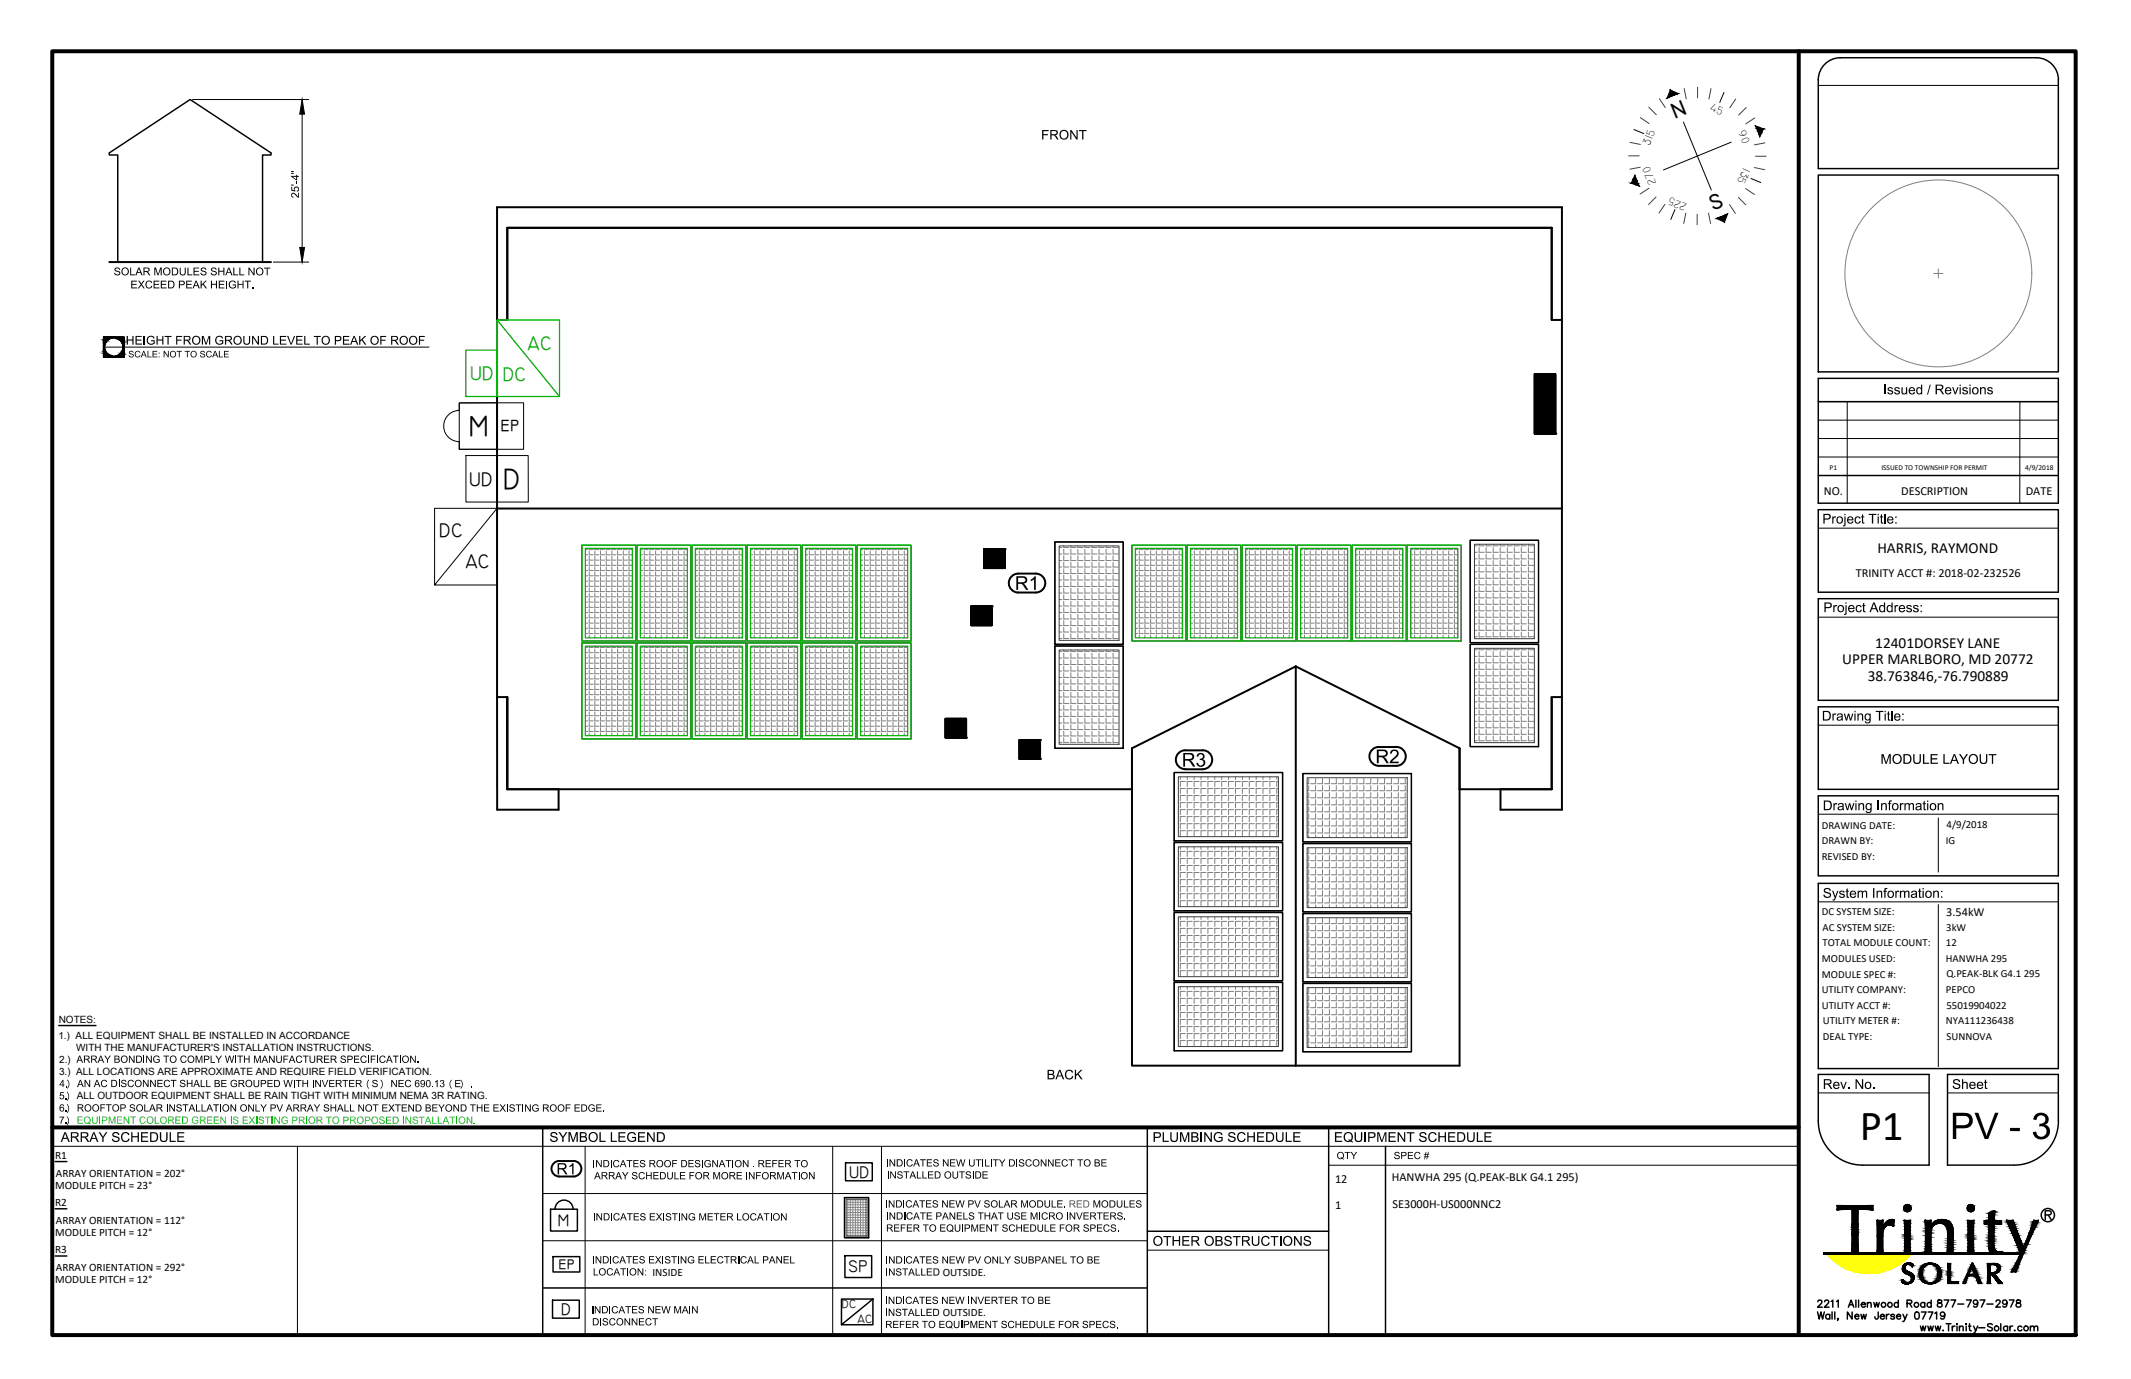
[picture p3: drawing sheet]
<svg xmlns="http://www.w3.org/2000/svg" width="432mm" height="279mm" viewBox="0 0 432 279" stroke-linecap="round" stroke-linejoin="round" font-family="sans-serif">
<defs><g id="words">
<text font-size="8.7" x="376.8" y="231">P1</text>
<g font-size="6">
<text x="95" y="88.4">M</text>
<text x="102" y="99.1">D</text>
</g>
<text font-size="5.2" x="289" y="234.1">38.763846,-76.790889</text>
<g font-size="4.6">
<text x="339.4" y="24.1" transform="rotate(-22 339.4 24.1)">N</text>
<text x="347.1" y="42.8" transform="rotate(-22 347.1 42.8)">S</text>
</g>
<g font-size="4" fill="#00b800">
<text x="106.9" y="70.8">AC</text>
<text x="95.3" y="77">UD</text>
<text x="101.9" y="77.3">DC</text>
</g>
<g font-size="4">
<text x="101.4" y="87.4">ep</text>
<text x="95.1" y="98.4">UD</text>
<text x="89" y="108.9">DC</text>
<text x="94.3" y="115.1">AC</text>
</g>
<g font-size="3.5">
<text x="172.1" y="238.6">UD</text>
<text x="113" y="248.4">M</text>
<text x="113.1" y="257.1">ep</text>
<text x="171.9" y="257.8">SP</text>
<text x="113.7" y="266.5">D</text>
</g>
<g font-size="3.1">
<text x="380.4" y="111.9">HARRIS, RAYMOND</text>
<text x="380" y="131.3">12401DORSEY LANE</text>
<text x="373.3" y="134.6">UPPER MARLBORO, MD 20772</text>
<text x="378.4" y="137.9">38.763846,-76.790889</text>
</g>
<g font-size="2.5">
<text x="369.6" y="100.2">NO.</text>
<text x="385.2" y="100.2">DESCRIPTION</text>
<text x="410.5" y="100.2">DATE</text>
<text x="376" y="117">TRINITY ACCT #: 2018-02-232526</text>
<text x="394.4" y="185.6">3.54kW</text>
<text x="270.5" y="239.7">12</text>
<text x="282" y="239.3">HANWHA 295 (Q.PEAK-BLK G4.1 295)</text>
<text x="270.5" y="244.9">1</text>
<text x="282.2" y="244.8">SE3000H-US000NNC2</text>
<text x="170.6" y="265.1">DC</text>
<text x="173.7" y="268">AC</text>
</g>
<g font-size="2.3">
<text x="346.5" y="22.4" transform="rotate(23 346.5 22.4)">45</text>
<text x="334.2" y="29.6" transform="rotate(-67 334.2 29.6)">315</text>
<text x="352.2" y="26.8" transform="rotate(68 352.2 26.8)">90</text>
<text x="353.3" y="33.9" transform="rotate(113 353.3 33.9)">135</text>
<text x="335.6" y="37" transform="rotate(-112 335.6 37)">270</text>
<text x="341.9" y="41.3" transform="rotate(-157 341.9 41.3)">225</text>
<text x="11.2" y="234.7">R1</text>
<text x="11.3" y="238.4">ARRAY ORIENTATION = 202°</text>
<text x="11.2" y="240.9">MODULE PITCH = 23°</text>
<text x="11.2" y="244.3">R2</text>
<text x="11.2" y="250.4">MODULE PITCH = 12°</text>
<text x="11.3" y="248">ARRAY ORIENTATION = 112°</text>
<text x="11.2" y="253.9">R3</text>
<text x="11.3" y="257.6">ARRAY ORIENTATION = 292°</text>
<text x="11.2" y="260">MODULE PITCH = 12°</text>
<text x="132.2" y="258.4">INSIDE</text>
<text x="191" y="258.4">OUTSIDE.</text>
<text x="191" y="266.6">OUTSIDE.</text>
</g>
<g font-size="2.2">
<text x="369.1" y="167.9">DRAWING DATE:</text>
<text x="394.4" y="167.8">4/9/2018</text>
<text x="369.1" y="171.1">DRAWN BY:</text>
<text x="394.3" y="171.1">IG</text>
<text x="369.1" y="174.2">REVISED BY:</text>
<text x="369.1" y="185.4">DC SYSTEM SIZE:</text>
<text x="369.3" y="188.6">AC SYSTEM SIZE:</text>
<text x="369.3" y="191.7">TOTAL MODULE COUNT:</text>
<text x="394.3" y="191.8">12</text>
<text x="394.4" y="188.6">3kW</text>
<text x="369.1" y="194.9">MODULES USED:</text>
<text x="394.3" y="194.9">HANWHA 295</text>
<text x="394.4" y="198">Q.PEAK-BLK G4.1 295</text>
<text x="369.1" y="198.1">MODULE SPEC #:</text>
<text x="369.1" y="201.2">UTILITY COMPANY:</text>
<text x="394.3" y="201.2">PEPCO</text>
<text x="369.1" y="204.4">UTILITY ACCT #:</text>
<text x="369.4" y="207.6">UTILITY METER #:</text>
<text x="394.3" y="207.6">NYA111236438</text>
<text x="394.4" y="204.4">55019904022</text>
<text x="369.4" y="210.7">DEAL TYPE:</text>
<text x="394.4" y="210.7">SUNNOVA</text>
</g>
<g font-size="2">
<text x="11.9" y="207.2">NOTES:</text>
<text x="11.8" y="210.5">1.) ALL EQUIPMENT SHALL BE INSTALLED IN ACCORDANCE</text>
<text x="12" y="215.3">2.)</text>
<text x="15.4" y="212.9">WITH THE MANUFACTURER'S INSTALLATION INSTRUCTIONS.</text>
<text x="12" y="217.8">3.) ALL LOCATIONS ARE APPROXIMATE AND REQUIRE FIELD VERIFICATION.</text>
<text x="15.6" y="222.7">ALL OUTDOOR EQUIPMENT SHALL BE RAIN TIGHT WITH MINIMUM NEMA 3R RATING.</text>
</g>
<g font-size="1.5">
<text x="370.7" y="95.3">P1</text>
<text x="381.2" y="95.3">ISSUED TO TOWNSHIP FOR PERMIT</text>
<text x="410.4" y="95.2">4/9/2018</text>
</g>
</g></defs>
<!-- layer: Z - TITLEBLOCK TXT -->
<g fill="#000">
<path d="M59 37.4h.5v.2h-.5zM59 37.9h.2v.6l.4 .1v-.6l.5-.2 .4 .2 .1 .5-.4 .3 .2-.6-.2-.2h-.2l-.3 .3 .1 .5-.8-.2zM59.9 36.6h.2v.6h-.2zM59.1 39.2l.2-.2 .3 .1 .8 .7v-.8h.2v1.1l-1.2-.9-.3 .3 .1 .2 .3 .1-.1 .2h-.2l-.2-.3zM23.2 54.4l.4-.2 .6 .2 .1 .2-.2 .1-.2-.3-.5 .1 .1 .3 .8 .3 .1 .3-.2 .3-.6 .1-.4-.2-.1-.3h.2l.4 .3 .5-.2-.1-.2-.9-.4zM26.4 54.2h.2v1.4h.8v.2h-1zM26.6 56.9h1.1v.2h-.9v.4h.9v.2h-.9v.5h1v.2h-1.2zM28 56.9h.2l.4 .6 .5-.6h.2l-.5 .7 .5 .8h-.2l-.5-.6-.4 .6h-.3l.6-.8zM29.7 57.1l.3-.3h.4l.3 .3 .1 .2-.2 .1-.1-.3-.5-.1-.2 .2-.1 .4v.4l.3 .3h.4l.3-.4h.2l-.3 .4-.6 .2-.4-.3-.1-.7zM31.1 56.9h1.2v.2h-1v.4h.9v.2h-.9v.5h1v.2h-1.2zM31.3 54.2h.3l.4 1.4 .5-1.4h.3v1.6h-.2v-1.3l-.5 1.3h-.2l-.4-1.3v1.3h-.2zM32.6 56.9h1.1v.2h-.9v.4h.9v.2h-.9v.5h1v.2h-1.2z"/>
<path d="M36.4 54.2h.2v1.2l.3 .2 .5-.1v-1.3h.2v1.1l-.3 .5h-.4l-.4-.2zM37.7 56.9h1.2v.2h-1v.4h.9v.2h-.9v.5h1v.2h-1.2zM38 54.2h.2v1.4h.8v.2h-1zM39.2 54.2h1.2v.2h-1v.5h.9v.2h-.9v.5h1v.2h-1.2zM40.7 54.4l.6-.2 .4 .2 .1 .3-.5-.3h-.3l-.1 .2 .9 .5 .1 .4-.2 .2-.6 .1-.4-.2-.1-.3h.2l.1 .2 .2 .1h.4l.2-.2-.1-.2-.9-.4zM40.6 56.9h.3v.8l.7-.8h.3l-.6 .6 .7 .9h-.3l-.6-.7-.2 .2v.5h-.3zM42.8 54.3l.6-.1 .4 .2 .1 .3-.5-.3-.4 .1v.3l.9 .3v.4l-.2 .2-.5 .1-.4-.2-.1-.3h.2l.3 .3 .5-.2v-.2l-.9-.4zM42.7 56.9h.3v.6h.8v-.6h.2v1.5h-.2v-.7h-.8v.7h-.3zM44.2 54.2h.2v.7h.9v-.7h.2v1.6h-.2v-.8h-.9v.8h-.2zM44.3 56.9h1.2v.2h-1v.4h.9v.2h-.9v.5l1 .1v.1h-1.2zM45.8 56.9h.2v1.5h-.2zM46.6 57.1l.4-.3 .5 .1 .3 .4-.2 .1-.3-.4-.4 .1-.3 .3v.5l.1 .3 .5 .1 .4-.2v-.3h-.5v-.2h.7v.6l-.6 .3-.6-.2-.3-.5z"/>
<path d="M47.3 54.2h.2v1.4h.8v.2h-1zM48.1 56.9h.2v.6h.9v-.6h.1v1.5h-.1v-.7h-.9v.7h-.2zM48.5 54.2h.2v1.4h.8v.2h-1zM49.6 56.9h1.2v.2h-.5v1.3h-.2v-1.3h-.5zM51.1 58.2h.2v.2h-.2zM50.3 54.2h.3l.8 1.2v-1.2h.2v1.6h-.2l-.8-1.2-.1 1.2h-.2zM53.5 54.2h1.3v.2h-.6v1.4h-.2v-1.4h-.5zM26.2 71.2l.5-.1 .3 .2 .1 .2-.4-.3-.4 .2 .8 .4-.1 .5-.6 .1-.3-.2v-.2l.4 .3 .5-.2-.1-.2-.7-.3zM25.7 68.1h.2v.7h.9v-.7h.3v1.7h-.3v-.8h-.9v.8h-.2zM27.4 71.3l.4-.2 .5 .2 .1 .2h-.1l-.2-.3-.4 .1-.2 .3 .1 .6 .5 .1 .2-.3h.2l-.2 .3-.5 .1-.4-.2-.1-.4zM27.5 68.1h1.2v.2h-1v.5h1v.2h-1v.6h1.1v.2h-1.3zM29.1 68.1h.3v1.7h-.3z"/>
<path d="M29.9 71.1h.2v1.2h.6v.1h-.8zM29.9 68.3l.6-.3 .6 .1 .2 .5h-.2l-.3-.4-.7 .2-.1 .8 .2 .3 .6 .1 .3-.1v-.4h-.5v-.2h.8v.7l-.7 .3-.6-.2-.4-.6zM30.9 71.1h1v.2h-.8v.4h.7v.1h-.7v.5h.8v.1h-1zM31.7 68.1h.2v.7h1v-.7h.2v1.7h-.2v-.8h-1v.8h-.2zM33.2 71.1h.1l.7 1v-1h.2v1.3h-.2l-.7-1v1h-.1zM33.4 68.1h1.4v.2h-.6v1.5h-.3v-1.5h-.5zM35.8 71.1h1v.2h-.4v1.1h-.2v-1.1h-.4zM35.7 68.1h1.2v.2h-1v.5h.9v.2h-.9v.8h-.2zM37.4 71.1h1.1v.2h-.5v1.1h-.1v-1.1h-.5zM40.6 71.2l.5-.1 .4 .2v.2h-.1l-.2-.3-.4 .2v.1l.7 .4 .1 .2-.2 .3h-.5l-.3-.2-.1-.2 .5 .3 .4-.2-.1-.2-.6-.2zM40.9 68.1h.4l.4 1.5 .6-1.5h.3v1.7h-.2v-1.5l-.5 1.5h-.3l-.5-1.5v1.5h-.2zM41.9 71.3l.4-.2 .5 .1 .1 .3-.7-.3-.3 .5 .1 .4 .2 .2 .4-.1 .2-.2h.1l-.2 .3-.5 .1-.3-.1-.1-.4z"/>
<path d="M44.4 71.1h.1v1.2h.7v.1h-.8zM43.8 68.3l.6-.3 .6 .1 .2 .5h-.2l-.4-.4-.4 .1-.3 .4-.1 .4 .3 .4 .5 .2 .4-.2v-.4h-.5v-.2h.7v.7l-.6 .3-.7-.2-.3-.6zM45.4 71.1h.9v.2h-.7v.4h.7v.1h-.7v.5h.8v.1h-1zM49.3 68.1h.2v1.2l.4 .4 .5-.2v-1.4h.3v1.2l-.3 .5-.5 .1-.5-.2-.1-.3zM51.1 68.1h.2l.9 1.3v-1.3h.3v1.7h-.3l-.9-1.4v1.4h-.2zM55.3 68.1h.3v1.5h.8v.2h-1.1zM56.7 68.1h1.3v.2h-1.1v.5h1v.2h-1v.6h1.1v.2h-1.3zM58.2 68.1h.2l.6 1.5 .6-1.5h.2l-.7 1.7h-.2zM60 68.1h1.3v.2h-1.1v.5h1v.2h-1v.6h1.1v.2h-1.3zM61.6 68.1h.3v1.5h.9v.2h-1.2zM63.6 68.1h1.4v.2h-.6v1.5h-.2v-1.5h-.6zM69.5 68.1h1.3v.2h-1.1v.5h1v.2h-1v.6h1.1v.2h-1.3z"/>
<path d="M72.8 68.1h.2v.8l.9-.8h.3l-.7 .7 .7 1h-.3l-.6-.9-.3 .3v.6h-.2zM77.1 68.1h1.1v.2h-.9v.5h.8v.2h-.8v.8h-.2zM84.9 68.1h1.2v.2h-1v.5h.8v.2h-.8v.8h-.2zM20 229.4h.3l.6 .9 .5-.8 .4-.1-.8 1.1v.9h-.3v-.9zM22.9 229.5l.7-.1 .5 .3 .1 .2-.3 .1-.1-.3-.2-.1h-.4l-.2 .2 .1 .3 1.1 .4v.5l-.3 .3-.6 .1-.5-.3-.1-.4h.2l.1 .3 .4 .2 .3-.1 .3-.2-.1-.3-1-.4-.2-.3zM24.7 229.7l.6-.3h.5l.3 .2 .1 .3-.2 .1-.3-.4h-.5l-.3 .3-.1 .3v.5l.3 .4h.6l.3-.4h.3l-.3 .5-.8 .2-.4-.3-.3-.6zM26.6 229.4h.2v.8h1.1v-.8h.2v2h-.2v-1h-1.1v1h-.2zM28.6 229.4h1.4v.2h-1.2v.6h1.1v.3h-1.1v.6h1.2v.3h-1.4zM32.4 229.4h.3v1.4l.3 .4 .6-.2 .1-1.6h.3l-.1 1.4-.3 .5-.7 .1-.4-.3zM34.4 229.4h.2v1.7h1v.3h-1.2zM35.9 229.4h1.4v.2h-1.1v.6h1.1v.3h-1.1v.6h1.2v.3h-1.5zM111.7 229.5l.7-.1 .5 .2 .1 .3-.3 .1-.1-.3-.2-.1h-.4l-.2 .2 .1 .3 1 .4 .1 .4-.2 .4-.7 .1-.6-.3-.1-.4h.3l.1 .3 .3 .2 .4-.1 .3-.2-.1-.3-1.1-.4-.1-.3z"/>
<path d="M113.2 229.4h.3l.6 .9 .6-.9h.3l-.8 1.1v.9h-.3v-.9zM115.2 229.4h.4l.5 1.7 .6-1.7h.4v2h-.3v-1.7l-.5 1.7h-.3l-.5-1.7v1.7h-.3zM120.3 235h.1v1.5h-.1zM120.8 235h.2l.7 1.2 .1-1.2h.1v1.5h-.2l-.7-1.2v1.2h-.2zM121.5 229.4h.2v1.7h1v.3h-1.2zM123.7 235h.2v1.5h-.2zM123.8 229.4h.2v1.7h1v.3h-1.2zM124.4 235.3l.4-.3 .6 .2 .1 .2-.2 .1-.2-.3h-.4l-.3 .4 .1 .5 .2 .2h.3l.3-.3h.2l-.2 .4-.6 .1-.3-.2-.2-.3zM125.3 229.4h1.4v.2h-1.1v.6h1v.3h-1v.6h1.2v.3h-1.5zM126 237.5h.3l.4 .7 .4-.7h.3l-.6 .8v.6h-.2v-.6zM127 235h1.1v.2h-.5v1.3h-.1v-1.3h-.5zM127.3 229.6l.6-.2 .7 .1 .2 .4-.2 .1-.4-.4-.7 .2-.2 .8 .3 .4 .6 .2 .4-.2v-.4h-.5v-.3h.8v.8l-.6 .3-.9-.2-.3-.6v-.5z"/>
<path d="M128.2 237.6l.5-.1 .4 .1v.3h-.1l-.3-.3-.4 .2v.2l.8 .3 .1 .4-.3 .2h-.6l-.2-.2-.1-.2h.2l.1 .2 .3 .1 .4-.2-.1-.2-.7-.3zM128.3 235h1.1v.2h-.9v.5h.8v.1h-.8v.5h.9v.2h-1.1zM129.7 235.2l.5-.2 .5 .2v.3h-.2l-.2-.3-.4 .1 .1 .3 .7 .3 .1 .3-.2 .2-.5 .1-.4-.2-.1-.3h.2l.3 .3 .5-.1-.1-.3-.8-.3zM129.6 237.6l.6-.1 .4 .2v.2h-.1l-.3-.3-.3 .1-.3 .4v.4l.3 .3h.3l.3-.4 .2 .1-.3 .4h-.5l-.4-.3-.1-.6zM129.3 229.4h1.4v.2h-1.2v.6h1.1v.3h-1.1v.6h1.3v.3h-1.5zM130.9 237.5h.2v.6h.8v-.6h.1v1.4h-.1v-.7h-.8v.7h-.2zM131.1 229.4h.3l1 1.5v-1.5h.3v2h-.3l-1-1.6v1.6h-.3zM132.4 237.5h1v.2h-.8v.4h.8v.2h-.8v.5h.9v.1h-1.1zM135.2 237.5h.2v1.1l.3 .2 .4-.2 .1-1.1h.1v1.1l-.2 .3-.5 .1-.3-.3zM136.2 235h1v.2h-.8v.5h.7v.1h-.7v.7h-.2zM136.7 237.5h.1v1.3h.7v.1h-.8zM137.8 237.5h1v.2h-.8v.4h.8v.2h-.8v.5h.9v.1h-1.1z"/>
<path d="M139.5 235h1v.2h-.8v.5h.8v.1h-.8v.5h.9v.2h-1.1zM139.7 237.5h1v.2h-.8v.4h.7v.2h-.7v.6h-.2zM140.9 235.2l.3-.2 .6 .2 .1 .3h-.2l-.2-.3-.5 .1 .1 .3 .8 .3v.2l-.1 .3-.6 .1-.3-.1-.1-.4h.2l.3 .3h.3l.1-.2v-.2l-.8-.2zM142.2 235h.2v1.5h-.2zM142.8 235.3l.4-.3 .6 .1 .2 .4h-.1l-.3-.3h-.4l-.3 .3v.4l.2 .4h.5l.3-.1v-.3h-.5v-.2h.6v.6l-.4 .2-.6-.1-.3-.6zM144.3 235h.2l.8 1.2v-1.2h.2v1.5h-.2l-.8-1.2v1.2h-.2zM144.5 237.5h.3l.4 1.2 .5-1.2h.2v1.4h-.2v-1.2l-.4 1.2h-.2l-.4-1.2v1.2h-.2zM147 235h1.2v.2h-.5v1.3h-.2v-1.3h-.5zM148.4 235h.2v1.5h-.2zM149.3 237.5h1v.2h-.8v.4h.8v.2h-.8v.5h.9v.1h-1.1zM151.2 237.5h.2v1.4h-.2zM150.5 235h.2l.8 1.2v-1.2h.2v1.5h-.2l-.8-1.1v1.1h-.2z"/>
<path d="M152.6 236.3h.2v.2h-.2zM151.8 237.5h.1l.8 1.1v-1.1h.2v1.4h-.2l-.8-1.1v1.1h-.1zM153.2 237.5h1v.2h-.8v.4h.7v.2h-.7v.6h-.2zM155.1 235h1.1v.2h-.9v.5h.8v.1h-.8v.5h.9v.2h-1.1zM156.5 235h1v.2h-.8v.5h.7v.1h-.7v.7h-.2zM157.7 235h1.1v.2h-.9v.5h.8v.1h-.8v.5h.9v.2h-1.1zM157.5 237.5h.3l.4 1.2 .4-1.2h.3v1.4h-.2v-1.2l-.4 1.2h-.2l-.4-1.2v1.2h-.2zM160.4 237.5h1.2v.2h-.5v1.2h-.2v-1.2h-.5zM161.8 237.5h.2v1.4h-.2zM161 235h1.1v.2h-.4v1.3h-.2v-1.3h-.5zM163.9 237.5h.2l.8 1.1v-1.1h.2v1.4h-.2l-.8-1.1v1.1h-.2zM179.7 234.9h.2v1.4h-.2z"/>
<path d="M179.8 237.3h.2v1.5h-.2zM180.2 234.9h.2l.8 1.1v-1.1h.2v1.4h-.2l-.8-1.1v1.1h-.2zM180.4 237.3h.2l.7 1.2v-1.2h.2v1.5h-.2l-.7-1.1v1.1h-.2zM181.9 237.5l.3-.2 .6 .2 .1 .2-.2 .1-.2-.3-.5 .1 .1 .2 .7 .3 .1 .4-.1 .2-.4 .1-.5-.2-.1-.3 .5 .3 .4-.1v-.3l-.8-.3zM183.2 234.9h.2v1.4h-.2zM183.1 237.3h1.1v.2h-.4v1.3h-.2v-1.3h-.5zM183.8 235.1l.5-.2 .6 .2v.2h-.2l-.2-.3-.4 .1-.2 .4v.4l.3 .3h.3l.3-.4 .2 .1-.2 .3-.6 .2-.4-.3-.1-.4zM185.8 237.3h.2v1.3h.7v.2h-.9zM186.4 234.9h1.2v.2h-.5v1.2h-.2v-1.2h-.5zM186.9 237.3h.2v1.3h.7v.2h-.9zM187.8 234.9h1v.2h-.8v.4h.8v.2h-.8v.5h.9v.1h-1.1zM188.1 237.3h1v.2h-.9v.4h.8v.2h-.8v.5h.9v.2h-1z"/>
<path d="M189.2 235.1l.4-.2 .5 .2 .1 .2h-.2l-.3-.3-.4 .2 .1 .2 .8 .3-.1 .5-.6 .2-.3-.3-.1-.2h.2l.3 .3 .4-.2v-.2l-.8-.3zM191.1 234.9h.1l.8 1.1v-1.1h.2v1.4h-.2l-.8-1.1v1.1h-.1zM192.5 234.9h1.1v.2h-.9v.4h.8v.2h-.8v.5h.9v.1h-1.1zM193 237.3h.2v1.1l.2 .2 .5-.1 .1-1.2h.1v1l-.1 .4-.5 .1-.4-.2zM194.4 237.3h1.1v.2h-.5v1.3h-.2v-1.3h-.4zM193.7 234.9h.2l.3 1.2 .3-1.2h.3l.3 1.2 .3-1.2h.2l-.4 1.4h-.2l-.3-1.2-.4 1.2h-.2zM195.8 237.5l.3-.2 .6 .2 .1 .2-.2 .1-.3-.3-.4 .1v.2l.9 .4-.2 .5-.4 .1-.5-.2-.1-.3h.2l.3 .3 .5-.1-.1-.3-.7-.3zM197.1 237.3h.2v1.5h-.2zM196.3 234.9h.2l.1 1.1 .2 .2 .4-.1 .1-1.2h.2v1l-.2 .4-.5 .1-.3-.2zM197.7 234.9h1.1v.2h-.4v1.2h-.2v-1.2h-.5zM199.1 234.9h.2v1.4h-.2zM199.1 237.3h1v.2h-.8v.4h.8v.2h-.8v.5h.9v.2h-1.1z"/>
<path d="M199.6 234.9h.2v1.3h.7v.1h-.9zM200.8 234.9h.2v1.4h-.2zM201.2 234.9h1.1v.2h-.4v1.2h-.2v-1.2h-.5zM202.4 234.9h.2l.5 .7 .4-.7h.2l-.6 .8v.6h-.1v-.6zM206 234.9h.1v1.4h-.1zM206.6 235l.4-.1 .5 .2v.2h-.1l-.3-.3-.4 .2v.2l.8 .3 .1 .3-.2 .3-.6 .1-.3-.3-.1-.2h.2l.3 .3 .4-.1 .1-.1-.1-.2-.7-.3zM207.9 235.1l.6-.2 .4 .1 .1 .3h-.1l-.2-.2-.3-.1-.3 .2-.1 .2v.5l.2 .2 .4 .1 .3-.4 .2 .1-.2 .3-.3 .2-.6-.2-.2-.5zM210.9 234.9h.2l.7 1.1v-1.1h.2v1.4h-.2l-.7-1.1v1.1h-.2zM212.4 234.9h.1l.8 1.1v-1.1h.2v1.4h-.2l-.8-1.1v1.1h-.1zM213.8 234.9h1.1v.2h-.9v.4h.8v.2h-.8v.5h.9v.1h-1.1zM215.2 235.2l.4-.3 .6 .1 .2 .3h-.2l-.2-.2h-.5l-.2 .5 .1 .4 .2 .2h.4l.2-.4 .2 .1-.2 .3-.6 .2-.3-.2-.2-.5zM216.5 234.9h1.2v.2h-.5v1.2h-.2v-1.2h-.5z"/>
<path d="M218.3 234.9h1.2v.2h-.5v1.2h-.2v-1.2h-.5zM223.2 234.9h1v.2h-.8v.4h.8v.2h-.8v.5h.8v.1h-1zM120.1 254.5h.2v1.5h-.2zM120.3 245.8h.2v1.5h-.2zM120.3 257h.2v1.2h.7v.2h-.9zM120.7 254.5h.2l.8 1.2v-1.2h.1v1.5h-.2l-.7-1.2v1.2h-.2zM120.8 245.8h.3l.7 1.1v-1.1h.2v1.5h-.2l-.8-1.2v1.2h-.2zM123.6 254.5h.2v1.5h-.2zM123.8 245.8h.2v1.5h-.2zM123.1 257.2l.5-.3 .5 .2 .1 .3h-.2l-.2-.3h-.4l-.2 .4v.5l.2 .2h.4l.2-.3 .2 .1-.2 .4h-.5l-.4-.1-.2-.5zM124.3 254.8l.4-.3 .6 .2 .1 .2-.2 .1-.3-.3h-.3l-.3 .4 .1 .5 .3 .2 .4-.1 .1-.2h.2l-.2 .4-.5 .1-.4-.2-.2-.4zM124.5 246l.6-.2 .4 .2v.2l-.1 .1-.2-.3h-.4l-.3 .4v.4l.3 .3h.4l.2-.3h.2l-.2 .4-.6 .1-.4-.2-.1-.7z"/>
<path d="M125.7 257h1.2v.1h-.5v1.3h-.2v-1.3h-.5zM127.1 257h.2v1.4h-.2zM126.9 254.5h1.1v.2h-.4v1.3h-.2v-1.3h-.5zM127 245.8h1.2v.2h-.5v1.3h-.2v-1.3h-.5zM128.2 254.5h1.1v.2h-.9v.4h.8v.2h-.8v.5h.9v.2h-1.1zM128.4 245.8h1.1v.2h-.9v.4h.8v.2h-.8v.5h.9v.2h-1.1zM129.2 257h.2l.8 1.1v-1.1h.2v1.4h-.3l-.7-1.1v1.1h-.2zM129.6 254.7l.3-.2 .7 .2v.2l-.4-.2-.4 .1v.2l.8 .3 .1 .4-.2 .2-.5 .1-.4-.2-.1-.3h.2l.4 .3 .4-.2-.1-.2-.8-.3zM129.8 245.9l.6-.1 .4 .2v.2h-.2l-.2-.2-.5 .1 .1 .2 .8 .4v.3l-.2 .2-.5 .1-.4-.3v-.2l.5 .3 .4-.2v-.2l-.8-.3zM131.5 254.5h1.1v.2h-.9v.4h.8v.2h-.8v.5h.9v.2h-1.1zM131.7 245.8h1v.2h-.8v.4h.8v.2h-.8v.5h.9v.2h-1.1zM132.8 254.5h.2l.4 .6 .4-.6h.2l-.5 .7 .5 .8h-.2l-.4-.6-.5 .6h-.2l.6-.8z"/>
<path d="M132.9 245.8h.3l.3 .6 .4-.6h.3l-.5 .7 .5 .8h-.2l-.5-.7-.4 .7h-.2l.5-.8zM134.2 254.5h.2v1.5h-.2zM134.4 245.8h.2v1.5h-.2zM134.8 254.7l.4-.2 .5 .2 .1 .2-.5-.2-.4 .1 .1 .3 .8 .3 .1 .3-.2 .2-.5 .1-.4-.2-.1-.3h.2l.3 .3 .5-.2-.1-.2-.7-.2zM135 246l.3-.2 .6 .2 .1 .2h-.2l-.2-.2-.5 .1 .1 .2 .7 .3 .1 .4-.1 .2-.6 .1-.4-.2v-.3h.2l.2 .3 .5-.2-.1-.2-.7-.2zM136 254.5h1.2v.2h-.5v1.3h-.2v-1.3h-.5zM136.2 245.8h1.1v.2h-.5v1.3h-.1v-1.3h-.5zM137.4 254.5h.2v1.5h-.2zM137.5 245.8h.2v1.5h-.2zM137.9 254.5h.2l.8 1.2v-1.2h.2v1.5h-.2l-.8-1.2v1.2h-.2zM138.1 245.8h.2l.8 1.2v-1.2h.1v1.5h-.2l-.7-1.2v1.2h-.2zM139.5 254.7l.4-.2 .6 .1 .2 .3-.2 .1-.3-.3h-.3l-.3 .3-.1 .4 .2 .3 .5 .1 .3-.1v-.3h-.4v-.2h.6v.6l-.5 .2-.6-.1-.3-.4z"/>
<path d="M139.6 246.1l.4-.3 .6 .1 .2 .3-.1 .1-.3-.3h-.4l-.3 .2v.5l.2 .3 .5 .1 .3-.1v-.3h-.5v-.2h.7v.6l-.6 .2-.5-.1-.3-.6zM141.5 254.5h1.1v.2h-.9v.4h.8v.2h-.8v.5h.9v.2h-1.1zM141.7 245.8h.3l.4 1.3 .4-1.3h.3v1.5h-.2v-1.2l-.4 1.2h-.2l-.4-1.3v1.3h-.2zM142.9 254.5h.2v1.3h.7v.2h-.9zM143.4 245.8h1v.2h-.8v.4h.8v.2h-.8v.5h.9v.2h-1.1zM144 254.5h1.1v.2h-.9v.4h.8v.2h-.8v.5h.9v.2h-1.1zM144.6 245.8h1.2v.2h-.5v1.3h-.2v-1.3h-.5zM145.5 254.7l.4-.2 .5 .1 .2 .3-.2 .1-.3-.3-.4 .1-.2 .6 .3 .4h.4l.2-.3h.2l-.2 .4-.6 .1-.3-.2-.2-.3zM146 245.8h1v.2h-.8v.4h.8v.2h-.8v.5h.9v.2h-1.1zM146.7 254.5h1.2v.2h-.5v1.3h-.2v-1.3h-.5zM149.5 254.5h.3v1.5h-.3zM149.3 245.8h.2v1.3h.7v.2h-.9z"/>
<path d="M150.2 254.7l.6-.2 .4 .2 .1 .2-.2 .1-.2-.3h-.4l-.3 .4 .1 .5 .2 .2h.3l.3-.3h.2l-.2 .4-.5 .1-.4-.2-.2-.4zM152.1 246.1l.4-.3h.4l.3 .2 .1 .2-.2 .1-.2-.3h-.5l-.2 .4 .2 .7h.4l.3-.3h.2l-.2 .3-.5 .2-.4-.2-.2-.4zM152.9 254.5h.2v1.3h.7v.2h-.9zM154.8 245.8h1.1v.2h-.5v1.3h-.2v-1.3h-.4zM156.1 245.8h.2v1.5h-.2zM157.3 254.5h.2l.8 1.2v-1.2h.2v1.5h-.3l-.7-1.2v1.2h-.2zM158.2 245.8h.3l.7 1.2v-1.2h.2v1.5h-.2l-.8-1.2v1.2h-.2zM158.8 254.5h1v.2h-.8v.5h.8v.1h-.8v.5h.9v.2h-1.1zM160.1 254.5h.2v1.3h.7v.2h-.9zM179.6 243.2h.2v1.5h-.2zM179.6 254.5h.2v1.5h-.2zM179.6 257h.2v1.4h-.2z"/>
<path d="M180.1 243.2h.2l.7 1.1 .1-1.1h.1v1.5h-.2l-.7-1.2v1.2h-.2zM180.1 254.5h.2l.8 1.2v-1.2h.2v1.5h-.2l-.8-1.1v1.1h-.2zM180.1 257h.2l.8 1.1v-1.1h.2v1.4h-.2l-.8-1.1v1.1h-.2zM181.6 257.2l.4-.2 .5 .1 .1 .3h-.1l-.3-.3-.3 .1-.1 .2 .8 .4 .1 .3-.2 .3-.4 .1-.5-.2-.1-.3h.2l.3 .3 .5-.2-.1-.2-.8-.3zM183.1 243.2h.1v1.5h-.1zM183.1 254.5h.2v1.5h-.2zM182.8 257h1.2v.2h-.5v1.2h-.2v-1.2h-.5zM183.7 243.4l.4-.2 .6 .2 .1 .2h-.2l-.3-.3-.3 .1-.3 .4 .2 .6 .5 .1 .2-.3h.2l-.2 .3-.5 .2-.4-.2-.2-.4zM183.7 254.8l.5-.3 .5 .2 .1 .2-.2 .1-.2-.3h-.3l-.3 .4v.5l.3 .2 .3 .1 .3-.4h.2l-.2 .4-.6 .1-.4-.2-.1-.5zM185.5 257h.2v1.3h.7v.1h-.9zM186.3 243.2h1.1v.2h-.4v1.3h-.2v-1.3h-.5zM186.3 254.5h1.2v.2h-.5v1.3h-.2v-1.3h-.5z"/>
<path d="M186.7 257h.2v1.3h.7v.1h-.9zM187.6 243.2h1.1v.2h-.9v.4h.8v.2h-.8v.5h.9v.2h-1.1zM187.7 254.5h1v.2h-.8v.5h.8v.1h-.8v.5h.9v.2h-1.1zM187.8 257h1.1v.2h-.9v.4h.8v.2h-.8v.5h.9v.1h-1.1zM189 243.4l.4-.2 .5 .1 .1 .3-.4-.3-.4 .2 .1 .2 .7 .3 .1 .3-.2 .3-.5 .1-.4-.3-.1-.2h.2l.3 .3 .5-.2-.1-.2-.8-.3zM189.1 254.7l.5-.2 .4 .2 .1 .3h-.2l-.2-.3-.5 .1 .1 .3 .8 .3-.1 .5-.6 .1-.4-.2v-.3h.2l.3 .4 .4-.2v-.2l-.8-.4zM190.9 243.2h.2l.8 1.1v-1.1h.2v1.5h-.2l-.8-1.2v1.2h-.2zM191 254.6h.1l.8 1.1v-1.1h.2v1.4h-.2l-.8-1.1v1.1h-.1zM192.4 243.2h1v.2h-.8v.4h.8v.2h-.8v.5h.9v.2h-1.1zM192.4 254.6h1.1v.1h-.9v.5h.8v.1h-.8v.5h.9v.2h-1.1zM193.6 243.2h.2l.3 1.2 .3-1.2h.3l.3 1.2 .3-1.2h.2l-.4 1.5h-.2l-.4-1.3-.3 1.3h-.2zM193.6 254.6h.2l.3 1.2 .4-1.2h.2l.3 1.2 .3-1.2h.2l-.4 1.4h-.2l-.3-1.3-.4 1.3h-.2z"/>
<path d="M197.4 243.2h.2l.5 1.3 .5-1.3h.1l-.5 1.5h-.2zM197.4 254.6h.3l.4 1.3 .5-1.3h.2l-.6 1.4h-.2zM199.5 243.4l.4-.2 .5 .1 .1 .3-.4-.3-.4 .2v.2l.8 .3 .1 .3-.2 .3-.5 .1-.4-.2-.1-.3h.2l.3 .3 .5-.2-.2-.2-.7-.3zM201.1 254.6h.2l.7 1.1v-1.1h.2v1.4h-.2l-.7-1.1v1.1h-.2zM202.4 243.2h.2v1.3h.7v.2h-.9zM202.6 254.6h.1v1.2h.8v.2h-.9zM203.5 254.6h.3l.4 .6 .4-.6h.3l-.6 .8v.6h-.2v-.6zM205.7 254.7l.4-.2 .5 .3v.2h-.1l-.3-.3-.4 .2v.2l.8 .3 .1 .3-.2 .3h-.6l-.3-.2-.1-.3h.2l.3 .4 .3-.1 .2-.2-.1-.2-.7-.2zM207 254.6h.1v1l.3 .3 .5-.2v-1.1h.2v1l-.2 .3-.6 .1-.3-.2zM206.9 243.2h.3l.4 1.2 .4-1.2h.3v1.5h-.2v-1.2l-.4 1.2h-.2l-.4-1.3v1.3h-.2zM211.6 243.2h.2v1.1l.3 .2 .4-.1 .1-1.2h.2v1.1l-.2 .3-.5 .1-.3-.2zM212.5 254.6h.2l.7 1.1v-1.1h.2v1.4h-.2l-.7-1.1-.1 1.1h-.1z"/>
<path d="M213.1 243.2h.2v1.3h.7v.2h-.9zM213.9 254.6h1.1v.1h-.9v.5h.8v.1h-.8v.5h.9v.2h-1.1zM214.2 243.2h1.1v.2h-.9v.4h.8v.2h-.8v.5h.9v.2h-1.1zM215.6 244.4h.2v.3h-.2zM215.3 254.6h.2v1.2h.7v.2h-.9zM216.9 254.6h1.1v.1h-.5v1.3h-.2v-1.3h-.4zM221.7 254.6h1.1v.1h-.9v.5h.8v.1h-.8v.5h.9v.2h-1.1zM179.5 262.7h.2v1.5h-.2zM179.5 265.2h.2v1.4h-.2zM180.1 262.7h.2l.7 1.2v-1.2h.2v1.5h-.2l-.7-1.1v1.1h-.2zM180.1 265.2h.2l.7 1.1v-1.1h.2v1.4h-.2l-.7-1.1v1.1h-.2zM181 267.6h1v.2h-.8v.4h.8v.2h-.8v.5h.9v.2h-1.1z"/>
<path d="M181.6 265.4l.4-.3 .5 .3 .1 .2h-.2l-.3-.3-.4 .2 .1 .2 .8 .3-.1 .5-.6 .2-.3-.3-.1-.2 .2-.1v.3l.3 .1 .4-.2v-.2l-.8-.3zM183 262.7h.2v1.5h-.2zM182.3 267.6h1v.2h-.8v.4h.7v.2h-.7v.7h-.2zM182.8 265.2h1.1v.2h-.4v1.2h-.3v-1.2h-.4zM183.6 267.6h1v.2h-.8v.4h.8v.2h-.8v.5h.9v.2h-1.1zM183.7 262.9l.6-.2 .4 .3 .1 .1-.2 .1-.3-.3h-.3l-.3 .4 .1 .5 .2 .2h.3l.3-.3h.2l-.3 .4-.5 .1-.4-.3-.1-.6zM185.5 265.2h.2v1.3h.7v.1h-.9zM186.3 262.7h1.1v.2h-.4v1.3h-.3v-1.3h-.4zM186.6 265.2h.2v1.3h.7v.1h-.9zM186.8 267.6h1.2v.2h-.5v1.3h-.2v-1.3h-.5zM187.6 262.7h1.1v.2h-.9v.4h.8v.2h-.8v.5h.9v.2h-1.1zM187.7 265.2h1.1v.2h-.9v.4h.8v.2h-.8v.5h.9v.1h-1.1z"/>
<path d="M189.1 262.8l.5-.1 .4 .2v.2l-.2 .1-.2-.3-.4 .1v.2l.8 .4 .1 .3-.3 .3h-.5l-.3-.3-.1-.2h.2l.3 .3 .5-.1-.1-.3-.8-.3zM190.3 267.6h1.1v.2h-.9v.4h.8v.2h-.8v.5h.9v.2h-1.1zM190.9 262.7h.2l.7 1.2 .1-1.2h.1v1.5h-.2l-.7-1.1v1.1h-.2zM192.4 262.7h1v.2h-.8v.4h.8v.2h-.8v.5h.8v.2h-1zM193.3 267.6h.1l.1 1.2 .3 .1 .4-.1v-1.2h.2v1l-.3 .4-.5 .1-.3-.2zM194.7 267.6h.3v1.5h-.3zM193.6 262.7h.2l.3 1.3 .3-1.3h.2l.4 1.3 .2-1.3h.2l-.4 1.5h-.1l-.4-1.3-.3 1.3h-.2zM196.2 262.7h.2v1.5h-.2zM196.8 262.7h.1l.8 1.2v-1.2h.2v1.5h-.2l-.8-1.1v1.1h-.1zM196.6 267.6h.3l.4 1.3 .5-1.3h.2v1.5h-.2v-1.2l-.4 1.2h-.2l-.4-1.3v1.3h-.2zM198.1 262.7h.2l.4 1.3 .5-1.3h.2l-.6 1.5h-.2zM198.3 267.6h1.1v.2h-.9v.4h.8v.2h-.8v.5h.9v.2h-1.1z"/>
<path d="M199.6 262.7h1v.2h-.8v.4h.8v.2h-.8v.5h.8v.2h-1zM199.7 267.6h.2l.7 1.2v-1.2h.2v1.5h-.2l-.7-1.2v1.2h-.2zM201 267.6h1.2v.2h-.5v1.3h-.2v-1.3h-.5zM202.3 262.7h1.1v.2h-.5v1.3h-.2v-1.3h-.4zM203 267.7l.6-.1 .3 .2 .1 .2h-.2l-.3-.2-.4 .1 .1 .2 .8 .4v.3l-.2 .2-.5 .1-.4-.2v-.3h.2l.2 .3 .5-.1-.1-.3-.7-.3zM203.6 262.7h1.1v.2h-.9v.4h.8v.2h-.8v.5h.9v.2h-1.1zM204.4 267.8l.4-.2 .6 .2 .1 .2-.2 .1-.2-.3h-.3l-.4 .5 .1 .4 .3 .2h.3l.2-.3h.2l-.2 .4-.5 .1-.4-.2-.2-.4zM205.8 267.6h.2v.6h.7v-.6h.2v1.5h-.2v-.7h-.7v.7h-.2zM206.9 262.7h1.1v.2h-.4v1.3h-.2v-1.3h-.5zM207.2 267.6h1.1v.2h-.9v.4h.8v.2h-.8v.5h.9v.2h-1.1zM210 267.6h.2l.1 1.2 .3 .1 .4-.2v-1.1h.2v1l-.2 .4-.5 .1-.4-.2zM211.5 267.6h.2v1.3h.7v.2h-.9z"/>
<path d="M211.7 262.7h1.1v.2h-.9v.4h.8v.2h-.8v.5h.9v.2h-1.1zM212.6 267.6h1.1v.2h-.9v.4h.8v.2h-.8v.5h.9v.2h-1.1zM214.6 267.6h.9v.2h-.8v.5h.7v.1h-.7v.7h-.1zM219.4 267.8l.4-.2 .6 .2v.2l-.4-.2-.4 .1 .1 .3 .7 .3-.1 .5-.5 .1-.4-.2-.1-.3h.2l.4 .3h.3l.1-.2-.1-.2-.7-.2zM222.1 267.6h1v.2h-.8v.4h.8v.2h-.8v.5h.9v.2h-1.1zM223.6 267.8l.4-.2 .5 .2 .1 .2-.1 .1-.3-.3h-.3l-.3 .4 .1 .5 .2 .2h.3l.3-.3h.2l-.2 .4-.3 .1-.6-.1-.2-.5zM225 267.8l.3-.2 .6 .2 .1 .2-.5-.2-.4 .1 .1 .3 .8 .3v.3l-.2 .2-.5 .1-.4-.2-.1-.3h.2l.4 .3 .4-.1-.1-.3-.7-.3zM226.3 268.9h.2v.2h-.2z"/>
<path d="M59 34.6l.5 .1v.1l-.5 .1zM59 35l.5 .1v.1h-.5z"/>
<path d="M59 35.6h1v-.2h.2v.2h.4v.2h-.4v.7h-.2l-1-.7zM59.3 35.8l.7 .5v-.5z"/>
<path d="M24.6 55a.79 .79 0 0 1 1.5 0 .79 .79 0 0 1-1.5 0zM24.7 55a.65 .65 0 0 0 1.3 0 .65 .65 0 0 0-1.3 0z"/>
<path d="M28 54.2h.3l.6 1.6h-.2l-.2-.5h-.7l-.1 .5h-.3zM28.1 54.4l-.2 .7h.5z"/>
<path d="M29.1 54.2l1.1 .1 .1 .5-.4 .3 .6 .7h-.3l-.6-.7h-.3v.7h-.2zM29.3 54.4v.5h.6l.2-.2-.1-.3z"/>
<path d="M33 55a.8 .8 0 0 1 1.6 0 .8 .8 0 0 1-1.6 0zM33.2 55a.6 .6 0 0 0 1.2 0 .6 .6 0 0 0-1.2 0z"/>
<path d="M34.1 56.9h.7l.4 .2 .2 .8-.3 .4-1 .1zM34.3 57.1v1.1h.7l.1-.4v-.6l-.3-.1z"/>
<path d="M34.8 54.2h.9l.3 .3 .1 .7-.3 .5-1 .1zM35 54.4v1.2l.7-.1 .2-.4-.1-.5-.2-.2z"/>
<path d="M36.2 56.9h1l.3 .3-.1 .3-.2 .3h-.7v.6h-.3zM36.5 57.1v.5l.7-.1v-.4z"/>
<path d="M39.6 56.9h.2l.7 1.5h-.3l-.1-.4h-.7l-.2 .4h-.2zM39.7 57.1l-.2 .7h.5z"/>
<path d="M46.3 54.2h.2l.6 1.6h-.2l-.2-.5h-.7l-.1 .5h-.3zM46.4 54.4l-.3 .8h.5z"/>
<path d="M51.8 55a.8 .8 0 0 1 1.6 0 .8 .8 0 0 1-1.6 0zM52 55a.6 .6 0 0 0 1.2 0 .6 .6 0 0 0-1.2 0z"/>
<path d="M29 71.1h.2l.5 1.3h-.1l-.2-.4h-.5l-.2 .4h-.2zM29.1 71.2l-.2 .7h.4z"/>
<path d="M32.2 71.5h.1v.1h-.1zM32.2 72.2h.1v.2h-.1z"/>
<path d="M34.4 71.7a.66 .66 0 0 1 1.3 0 .66 .66 0 0 1-1.3 0zM34.6 71.8a.5 .5 0 0 0 1 0 .5 .5 0 0 0-1 0z"/>
<path d="M37.2 68.1h1l.3 .1 .1 .6-.5 .2 .7 .8h-.3l-.5-.6-.2-.2h-.3v.8h-.3zM37.5 68.3v.5h.6l.3-.1-.2-.4z"/>
<path d="M38.6 71.7a.66 .66 0 0 1 1.3 0 .66 .66 0 0 1-1.3 0zM38.7 71.8a.5 .5 0 0 0 1 0 .5 .5 0 0 0-1 0z"/>
<path d="M38.9 68.9a.9 .9 0 0 1 1.8 0 .9 .9 0 0 1-1.8 0zM39.1 69a.67 .67 0 0 0 1.3 0 .67 .67 0 0 0-1.3 0z"/>
<path d="M43.5 71.1h.2l.5 1.3h-.2l-.1-.4h-.6l-.1 .4h-.2zM43.6 71.2l-.2 .7h.4z"/>
<path d="M45.6 68.1h1l.3 .1 .1 .5-.5 .3 .6 .8h-.3l-.3-.5-.3-.3h-.4v.8h-.2zM45.8 68.3v.5h.7l.2-.1-.1-.4z"/>
<path d="M47.3 68.9a.89 .89 0 0 1 1.7 0 .89 .89 0 0 1-1.7 0zM47.5 69a.68 .68 0 0 0 1.3 0 .68 .68 0 0 0-1.3 0z"/>
<path d="M52.9 68.1h.8l.5 .2 .1 .9-.3 .5-1.1 .1zM53.1 68.3v1.3h.7l.3-.5-.1-.6-.3-.2z"/>
<path d="M65.1 68.9a.9 .9 0 0 1 1.8 0 .9 .9 0 0 1-1.8 0zM65.3 69a.7 .7 0 0 0 1.4 0 .7 .7 0 0 0-1.4 0z"/>
<path d="M67.8 68.1h1.1l.3 .3-.2 .6-.9 .1v.7h-.3zM68.1 68.3v.6l.8-.1-.1-.5z"/>
<path d="M71.6 68.1h.3l.7 1.7h-.3l-.2-.5h-.7l-.2 .5h-.3zM71.7 68.3l-.3 .8h.7z"/>
<path d="M75 68.9a.9 .9 0 0 1 1.8 0 .9 .9 0 0 1-1.8 0zM75.2 69a.7 .7 0 0 0 1.4 0 .7 .7 0 0 0-1.4 0z"/>
<path d="M79.3 68.1h.9l.4 .1 .1 .5-.5 .3 .6 .8h-.3l-.6-.7h-.4v.7h-.2zM79.5 68.3v.5h.7l.2-.2-.2-.3z"/>
<path d="M80.9 68.9a.9 .9 0 0 1 1.8 0 .9 .9 0 0 1-1.8 0zM81.1 69a.7 .7 0 0 0 1.4 0 .7 .7 0 0 0-1.4 0z"/>
<path d="M82.8 68.9a.9 .9 0 0 1 1.8 0 .9 .9 0 0 1-1.8 0zM83 69a.7 .7 0 0 0 1.4 0 .7 .7 0 0 0-1.4 0z"/>
<path d="M13 229.4h.3l.8 2h-.2l-.3-.6h-.8l-.2 .6h-.3zM13.2 229.6l-.3 .9h.6z"/>
<path d="M14.4 229.4h1.1l.3 .2 .1 .6-.5 .3 .7 .9h-.3l-.7-.9h-.5v.9h-.2zM14.6 229.6v.6h.8l.2-.1-.1-.4z"/>
<path d="M16.3 229.4h1.2l.3 .2 .1 .6-.5 .3 .7 .9h-.4l-.6-.9h-.5v.9h-.3zM16.6 229.6v.6h.8l.2-.2-.2-.4z"/>
<path d="M18.9 229.4h.2l.8 2h-.3l-.2-.6h-.8l-.2 .6h-.3zM19 229.6l-.3 1h.7z"/>
<path d="M30.4 229.4h1l.4 .3 .3 .7-.4 .8-1.3 .2zM30.7 229.6v1.5l.8-.1 .3-.5-.1-.6-.3-.2z"/>
<path d="M117.5 229.4h1l.3 .2 .1 .4-.3 .3 .4 .3-.2 .6-1.3 .2zM117.8 229.6v.6l.8-.1-.1-.4zM117.8 230.5v.6l.9-.1-.1-.5z"/>
<path d="M119.2 230.3a1 1 0 0 1 2 0 1 1 0 0 1-2 0zM119.4 230.4a.76 .76 0 0 0 1.5 0 .76 .76 0 0 0-1.5 0z"/>
<path d="M121 237.5h.1l.6 1.4h-.2l-.1-.4h-.7l-.1 .4h-.2zM121 237.6l-.2 .7h.5z"/>
<path d="M122.3 235h.7l.4 .3 .1 .6-.3 .5-.9 .1zM122.5 235.2v1.1h.5l.3-.4-.1-.5z"/>
<path d="M121.9 237.5h.8l.3 .2v.4l-.4 .2 .6 .6h-.3l-.5-.6h-.3v.6h-.2zM122.1 237.6v.5h.6l.2-.1-.2-.3z"/>
<path d="M123.4 237.5l1 .1 .1 .5-.4 .2 .5 .6h-.2l-.5-.6h-.3v.6h-.2zM123.6 237.7v.4h.5l.2-.1-.1-.3z"/>
<path d="M125.2 237.5h.2l.6 1.4h-.2l-.2-.4h-.6l-.1 .4h-.2zM125.3 237.6l-.2 .7h.5z"/>
<path d="M126.1 235h.3l.5 1.5h-.2l-.1-.5h-.7l-.1 .5h-.2zM126.2 235.2l-.2 .7h.5z"/>
<path d="M131.6 235h.9l.2 .2v.4l-.3 .2 .5 .7h-.3l-.5-.6h-.3v.6h-.2zM131.8 235.2v.5l.8-.2-.2-.3z"/>
<path d="M133.1 229.4h1l.4 .2 .2 .4v.6l-.2 .6-.4 .1-1 .1zM133.4 229.6v1.5l.8-.1 .3-.4-.1-.8-.4-.2z"/>
<path d="M133 235.7a.74 .74 0 0 1 1.4 0 .74 .74 0 0 1-1.4 0zM133.2 235.8a.56 .56 0 0 0 1.1 0 .56 .56 0 0 0-1.1 0z"/>
<path d="M133.7 237.5h.8l.3 .2 .1 .7-.3 .5h-.9zM133.9 237.7v1.1l.6-.1 .2-.3-.1-.6z"/>
<path d="M134.5 235.7a.75 .75 0 0 1 1.5 0 .75 .75 0 0 1-1.5 0zM134.7 235.8a.55 .55 0 0 0 1.1 0 .55 .55 0 0 0-1.1 0z"/>
<path d="M138 235h.8l.3 .3 .1 .6-.2 .5-1 .1zM138.2 235.2v1.1h.6l.2-.4v-.5l-.3-.2z"/>
<path d="M140.8 238.2a.75 .75 0 0 1 1.5 0 .75 .75 0 0 1-1.5 0zM141 238.3a.55 .55 0 0 0 1.1 0 .55 .55 0 0 0-1.1 0z"/>
<path d="M142.5 237.5h.8l.3 .1v.5l-.3 .2 .5 .6h-.2l-.4-.5-.3-.1h-.2v.6h-.2zM142.7 237.7v.4l.8-.1-.2-.3z"/>
<path d="M146.1 238.2a.75 .75 0 0 1 1.5 0 .75 .75 0 0 1-1.5 0zM146.3 238.3a.55 .55 0 0 0 1.1 0 .55 .55 0 0 0-1.1 0z"/>
<path d="M146.2 235h.2l.6 1.5h-.2l-.2-.5h-.6l-.2 .5h-.2zM146.3 235.2l-.2 .7h.4z"/>
<path d="M147.8 237.5h.8l.3 .1v.5l-.3 .2 .5 .6h-.2l-.5-.6h-.4v.6h-.2zM148 237.7v.4h.6l.2-.1-.2-.3z"/>
<path d="M148.9 235.8a.73 .73 0 0 1 1.4 0 .73 .73 0 0 1-1.4 0zM149 235.8a.55 .55 0 0 0 1.1 0 .55 .55 0 0 0-1.1 0z"/>
<path d="M153.7 235h.8l.3 .2v.4l-.4 .3 .6 .6h-.3l-.5-.6h-.3v.6h-.2zM153.9 235.2v.5h.5l.2-.2-.1-.3z"/>
<path d="M154.4 238.2a.73 .73 0 0 1 1.4 0 .73 .73 0 0 1-1.4 0zM154.5 238.2a.55 .55 0 0 0 1.1 0 .55 .55 0 0 0-1.1 0z"/>
<path d="M156 237.5h.9l.2 .2 .1 .4-.4 .2 .5 .6h-.2l-.5-.6h-.4v.6h-.2zM156.2 237.7v.4l.8-.1-.1-.3z"/>
<path d="M159.1 235h.8l.3 .2v.5l-.4 .1 .6 .7h-.3l-.5-.6h-.3v.6h-.2zM159.3 235.2v.5h.5l.2-.2-.1-.3z"/>
<path d="M159.6 237.5h.2l.6 1.4h-.2l-.2-.4h-.6l-.2 .4h-.2zM159.7 237.6l-.3 .8h.5z"/>
<path d="M162.2 238.2a.75 .75 0 0 1 1.5 0 .75 .75 0 0 1-1.5 0zM162.4 238.2a.55 .55 0 0 0 1.1 0 .55 .55 0 0 0-1.1 0z"/>
<path d="M162.3 235.8a.73 .73 0 0 1 1.4 0 .73 .73 0 0 1-1.4 0zM162.4 235.8a.55 .55 0 0 0 1.1 0 .55 .55 0 0 0-1.1 0z"/>
<path d="M181.7 234.9h.8l.3 .2 .1 .7-.2 .4-1 .1zM181.9 235.1v1.1l.6-.1 .2-.4-.1-.5-.2-.1z"/>
<path d="M184.8 237.3h.2l.6 1.5h-.2l-.2-.4h-.6l-.1 .4h-.2zM184.9 237.5l-.2 .7h.5z"/>
<path d="M185.6 234.9h.2l.6 1.4h-.2l-.2-.4h-.6l-.2 .4h-.2zM185.7 235.1l-.3 .6h.6z"/>
<path d="M189.4 237.3h.7l.4 .2 .1 .7-.3 .5-.9 .1zM189.6 237.5v1.1l.6-.1 .2-.3v-.5l-.3-.2z"/>
<path d="M191.3 238a.75 .75 0 0 1 1.5 0 .75 .75 0 0 1-1.5 0zM191.5 238.1a.55 .55 0 0 0 1.1 0 .55 .55 0 0 0-1.1 0z"/>
<path d="M197.6 237.3h.7l.4 .3 .1 .6-.2 .5-1 .1zM197.8 237.5v1.1l.6-.1 .2-.3-.1-.5z"/>
<path d="M204.5 234.9h.7l.3 .2 .2 .7-.2 .4-1 .1zM204.6 235.1v1.1l.7-.1 .2-.4-.1-.4-.2-.2z"/>
<path d="M209.2 235.6a.75 .75 0 0 1 1.5 0 .75 .75 0 0 1-1.5 0zM209.4 235.7a.56 .56 0 0 0 1.1 0 .56 .56 0 0 0-1.1 0z"/>
<path d="M219.6 235.6a.72 .72 0 0 1 1.4 0 .72 .72 0 0 1-1.4 0zM219.7 235.7a.55 .55 0 0 0 1.1 0 .55 .55 0 0 0-1.1 0z"/>
<path d="M221.8 234.9h.7l.3 .2v.3l-.2 .2 .3 .2-.2 .5h-.9zM222 235.1v.4l.6-.1v-.3zM222 235.7v.5l.7-.1-.1-.4z"/>
<path d="M121.3 257.7a.75 .75 0 0 1 1.5 0 .75 .75 0 0 1-1.5 0zM121.5 257.7a.55 .55 0 0 0 1.1 0 .55 .55 0 0 0-1.1 0z"/>
<path d="M122.2 254.5h.7l.3 .3 .1 .7-.2 .4-.9 .1zM122.4 254.7v1.1l.6-.1 .2-.3-.1-.5-.2-.2z"/>
<path d="M122.3 245.8h.8l.3 .2 .1 .7-.2 .5-1 .1zM122.5 246v1.1l.7-.1 .1-.3v-.5l-.3-.2z"/>
<path d="M124.9 257h.2l.6 1.4h-.3l-.1-.4h-.6l-.2 .4h-.2zM125 257.1l-.3 .7h.5z"/>
<path d="M126 254.5h.2l.6 1.5h-.2l-.1-.5h-.7l-.1 .5h-.2zM126.1 254.7l-.2 .7h.5z"/>
<path d="M126.2 245.8h.2l.6 1.5h-.2l-.2-.5h-.6l-.2 .5h-.1zM126.3 246l-.2 .7h.5z"/>
<path d="M127.5 257.7a.75 .75 0 0 1 1.5 0 .75 .75 0 0 1-1.5 0zM127.7 257.7a.56 .56 0 0 0 1.1 0 .56 .56 0 0 0-1.1 0z"/>
<path d="M130.7 257.4h.2v.2h-.2zM130.7 258.2h.2v.2h-.2z"/>
<path d="M147.3 245.8h.9l.2 .2v.4l-.3 .2 .5 .7h-.2l-.6-.7h-.3v.7h-.2zM147.5 246v.5h.6l.2-.2-.2-.3z"/>
<path d="M148.1 254.5h.9l.2 .2v.5l-.4 .1 .6 .7h-.3l-.5-.7h-.3v.7h-.2zM148.3 254.7v.5l.7-.1-.1-.4z"/>
<path d="M150.4 246.5a.73 .73 0 0 1 1.4 0 .73 .73 0 0 1-1.4 0zM150.6 246.6a.55 .55 0 0 0 1.1 0 .55 .55 0 0 0-1.1 0z"/>
<path d="M152 254.5h.2l.5 1.5h-.2l-.1-.5h-.6l-.2 .5h-.2zM152 254.7l-.2 .7h.5z"/>
<path d="M154.6 254.5h.8l.3 .4-.2 .4-.7 .1v.6h-.2zM154.8 254.7v.5l.7-.1-.1-.4z"/>
<path d="M153.9 245.8h.2l.6 1.5h-.2l-.2-.5h-.6l-.1 .5h-.2zM154 246l-.2 .7h.5z"/>
<path d="M156.3 254.5h.3l.5 1.5h-.2l-.1-.5h-.6l-.2 .5h-.2zM156.4 254.7l-.2 .7h.5z"/>
<path d="M156.6 246.5a.72 .72 0 0 1 1.4 0 .72 .72 0 0 1-1.4 0zM156.7 246.6a.6 .6 0 0 0 1.2 0 .6 .6 0 0 0-1.2 0z"/>
<path d="M181.6 243.2h.8l.2 .2 .2 .7-.4 .5-.8 .1zM181.8 243.4v1.1l.6-.1 .2-.3-.1-.6z"/>
<path d="M181.6 254.5l.8 .1 .3 .2 .1 .6-.2 .5-1 .1zM181.8 254.7v1.1h.5l.3-.3-.1-.6-.2-.2z"/>
<path d="M184.6 257h.2l.6 1.4h-.2l-.2-.4h-.6l-.2 .4h-.2zM184.7 257.1l-.2 .7h.4z"/>
<path d="M185.4 243.2h.3l.6 1.5h-.3l-.1-.5h-.6l-.2 .5h-.2zM185.6 243.3l-.3 .8h.5z"/>
<path d="M185.5 254.5h.2l.6 1.5h-.2l-.2-.4h-.6l-.2 .4h-.2zM185.6 254.7l-.3 .7h.6z"/>
<path d="M189.2 257h.7l.3 .2 .2 .6-.3 .5-.9 .1zM189.3 257.2v1.1l.7-.1 .1-.3v-.6z"/>
<path d="M196.2 243.2h.8l.3 .3-.1 .5-.8 .1v.6h-.2zM196.4 243.4v.5l.7-.1-.1-.4z"/>
<path d="M196.2 254.6h.9l.2 .3-.2 .5h-.7v.6h-.2zM196.4 254.7v.5l.7-.1-.1-.4z"/>
<path d="M199.4 255.3a.75 .75 0 0 1 1.5 0 .75 .75 0 0 1-1.5 0zM199.6 255.3a.55 .55 0 0 0 1.1 0 .55 .55 0 0 0-1.1 0z"/>
<path d="M200.7 243.9a.75 .75 0 0 1 1.5 0 .75 .75 0 0 1-1.5 0zM200.9 244a.55 .55 0 0 0 1.1 0 .55 .55 0 0 0-1.1 0z"/>
<path d="M203.9 243.2h.2l.6 1.5h-.2l-.2-.5h-.6l-.1 .5h-.2zM204 243.4l-.2 .7h.5z"/>
<path d="M204.9 243.2l1.1 .1v.5l-.4 .2 .6 .7h-.3l-.4-.7h-.4v.7h-.2zM205.1 243.4v.4l.7-.1-.1-.3z"/>
<path d="M208.4 254.6h.7l.3 .1v.3l-.2 .2 .3 .3-.1 .4-1 .1zM208.6 254.7v.5l.6-.1v-.3zM208.6 255.3v.5l.7-.1-.1-.3z"/>
<path d="M208.5 243.9a.75 .75 0 0 1 1.5 0 .75 .75 0 0 1-1.5 0zM208.7 244a.55 .55 0 0 0 1.1 0 .55 .55 0 0 0-1.1 0z"/>
<path d="M209.8 254.6h.8l.3 .3-.2 .4-.7 .1v.6h-.2zM210 254.7v.5l.6-.1v-.3z"/>
<path d="M210.2 243.2h.8l.3 .3 .1 .6-.2 .4-1 .2zM210.4 243.4v1.1l.6-.1 .2-.2-.1-.6-.2-.2z"/>
<path d="M211.5 254.6h.2l.6 1.4h-.2l-.2-.4h-.6l-.1 .4h-.2zM211.6 254.7l-.2 .7h.5z"/>
<path d="M218.1 255.3a.75 .75 0 0 1 1.5 0 .75 .75 0 0 1-1.5 0zM218.3 255.3a.55 .55 0 0 0 1.1 0 .55 .55 0 0 0-1.1 0z"/>
<path d="M220.4 254.6h.7l.2 .1 .1 .3-.2 .2 .2 .2 .1 .2-.2 .3-.9 .1zM220.5 254.7v.5l.7-.1-.1-.3zM220.5 255.3v.5l.7-.1v-.3z"/>
<path d="M179.5 267.6h.9l.2 .2v.4l-.3 .2 .5 .7h-.2l-.6-.7h-.3v.7h-.2zM179.7 267.8v.5h.6l.2-.2-.2-.3z"/>
<path d="M181.6 262.7l.8 .1 .2 .1 .1 .7-.2 .5-.9 .1zM181.7 262.9v1.1l.7-.1 .1-.3-.1-.6z"/>
<path d="M184.5 265.2h.2l.6 1.4h-.2l-.2-.4h-.6l-.1 .4h-.2zM184.6 265.3l-.2 .7h.5z"/>
<path d="M184.9 267.6h.9l.2 .2v.4l-.3 .2 .5 .7h-.2l-.6-.7h-.3v.7h-.2zM185.1 267.8v.5h.6l.2-.2-.2-.3z"/>
<path d="M185.4 262.7h.2l.6 1.5h-.2l-.1-.4h-.7l-.1 .4h-.2zM185.5 262.9l-.2 .7h.5z"/>
<path d="M188.1 268.3a.75 .75 0 0 1 1.5 0 .75 .75 0 0 1-1.5 0zM188.3 268.4a.55 .55 0 0 0 1.1 0 .55 .55 0 0 0-1.1 0z"/>
<path d="M189.1 265.2h.8l.3 .2 .1 .7-.2 .4-1 .1zM189.3 265.4v1.1l.6-.1 .2-.4-.1-.5z"/>
<path d="M191.8 267.9l.4-.3 .6 .2 .2 .7-.2 .4 .2 .1v.2l-.3-.2-.5 .1-.4-.2-.2-.5zM192 267.9l-.2 .3 .1 .4 .2 .3h.4l-.1-.2 .2 .1 .2-.2v-.5l-.3-.3z"/>
<path d="M195.3 267.6h.8l.3 .3-.2 .5-.7 .1v.6h-.2zM195.5 267.8v.5l.7-.1-.1-.4z"/>
<path d="M200.9 262.7h.8l.3 .2v.5l-.3 .1 .5 .7h-.2l-.3-.5-.3-.2h-.3v.7h-.2zM201.1 262.9v.5l.8-.2-.1-.3z"/>
<path d="M205 262.7h.7l.4 .2v.4l-.4 .2 .6 .7h-.3l-.3-.5-.3-.2h-.2v.7h-.2zM205.2 262.9v.5l.7-.1-.1-.4z"/>
<path d="M208.6 267.6h.7l.4 .3 .1 .5-.2 .6-1 .1zM208.8 267.8v1.1h.6l.2-.4-.1-.5-.2-.2z"/>
<path d="M208.2 263.4a.73 .73 0 0 1 1.4 0 .73 .73 0 0 1-1.4 0zM208.3 263.5a.55 .55 0 0 0 1.1 0 .55 .55 0 0 0-1.1 0z"/>
<path d="M210.4 262.7l.9 .2 .1 .3-.2 .2 .3 .3-.2 .4-.9 .1zM210.6 262.9v.4l.6-.1-.1-.3zM210.6 263.5v.5l.7-.1-.1-.3z"/>
<path d="M215.7 268.3a.72 .72 0 0 1 1.4 0 .72 .72 0 0 1-1.4 0zM215.9 268.4a.55 .55 0 0 0 1.1 0 .55 .55 0 0 0-1.1 0z"/>
<path d="M217.4 267.6h.9l.2 .2v.5l-.4 .1 .6 .7h-.3l-.3-.5-.3-.2h-.2v.7h-.2zM217.6 267.8v.5l.7-.2-.1-.3z"/>
<path d="M220.8 267.6h.8l.3 .4-.2 .4-.8 .1v.6h-.1zM220.9 267.8v.5l.7-.1v-.4z"/>
</g>
<!-- layer: 0 -->
<path d="M22.1 31l16.4-10.8 16.4 10.8M11.2 235.3h2.4M110 228.4v42.1M11.2 244.9h2.4M11.2 254.5h2.4M111.6 245h5.4v4.4h-5.4zM116.1 245a1.83 1.83 0 0 0-1.8-1.8 1.83 1.83 0 0 0-1.8 1.8M171.2 254.4h5.4v4.4h-5.4zM170.5 263.2h6.4v5.2h-6.4zM176.9 263.2l-6.4 5.2" fill="none" stroke="#000" stroke-width=".3"/>
<!-- layer: NORTH ARROW -->
<g fill="#000" stroke="#000" stroke-width=".2">
<path d="M337.8 19.8l.6-.2zM338.9 19.4l1.1-.5zM330.5 37.1l1.2-.5 .2 .6zM331.3 35.5l.2 .6-.6 .2zM355.6 25.5l.9 .3-.6 .2zM356.2 26.6l1.1-.5-.3 .8zM347.8 44.3l.6-.2zM349.5 43.6l.6-.3z"/>
<path d="M338.9 19.4l1.1-.5zM339.5 19.1l.6-.1z"/>
<path d="M337.8 19.8l1.1-.4zM337.8 19.8l.6-.2z"/>
<path d="M338.4 18.2l.5 1.2 1.1-.5zM338.4 18.2l.5 1.2-1.1 .4z"/>
<path d="M330.5 37.1l.9 .3 .5-.2zM331.4 37.4l.5-.2 .3 .6z"/>
<path d="M330.9 36.3l.8 .3-.2-.5zM330.9 36.3l.8 .3-1.2 .5z"/>
<path d="M356.2 26.6l.2 .6 .6-.3zM356.4 27.2l.6-.3-.4 .9z"/>
<path d="M355.9 26l1.4 .1-.8-.3zM355.9 26l1.4 .1-1.1 .5z"/>
<path d="M347.9 44.3l1-.4 .5 1.1zM348.9 43.9l.5 1.1 .6-1.6z"/>
<path d="M347.8 44.3l1.1-.4zM347.8 44.3l1.1-.4z"/>
<path d="M349.5 43.6l.5-.2zM348.9 43.9l1.1-.5z"/>
</g>
<path d="M349.3 18.7l-.8 2M331.1 26.2l2 .9M341.1 24.7l5.7 13.8M350.8 28.8l-13.7 5.6M354.8 36.2l2 .8M339.4 42.5l-.9 2" fill="none" stroke="#000" stroke-width=".2"/>
<g fill="none" stroke="#404040" stroke-width=".2">
<path d="M336.2 20l1.2 1.8M341.3 17.9l.4 2.1M344 17.7v2.1M346.7 17.9l-.4 2.2M330 31.6h2.2M330.3 28.8l2.1 .5M332.4 23.8l1.8 1.2M332.4 33.9l-2.2 .4M334.1 21.7l1.5 1.6M334.1 38.1l-1.8 1.2M335.6 39.9l-1.6 1.5M351.7 20.1l-1.2 1.7"/>
<path d="M352.2 40l1.5 1.5M353.7 38.2l1.8 1.2M353.8 21.8l-1.5 1.5M355.5 33.9l2.1 .5M355.5 23.9l-1.8 1.2M355.7 31.7h2.2M357.6 28.9l-2.1 .5M337.4 41.4l-1.2 1.8M341.6 43.2l-.4 2.1M343.9 43.4v2.1M346.2 43.2l.4 2.1M350.4 41.4l1.2 1.8"/>
</g>
<!-- layer: 0 -->
<g fill="none" stroke="#000" stroke-width=".4">
<path d="M22.1 53.1h32.8M311 78.1l2.3-2.3-2.3 2.4M311 75.8v.1M311.1 75.8l-.1 .1M311.1 75.8l-.1 .2M311.2 75.8l-.2 .2M311.3 75.8l-.3 .3M311.3 75.8l-.3 .4M311.4 75.8l-.4 .4M311.5 75.8l-.5 .5M311.5 75.8l-.5 .6M311.6 75.8l-.6 .6"/>
<path d="M311.6 75.8l-.6 .7M311.7 75.8l-.7 .7M311.7 75.8l-.7 .8M311.9 75.8l-.9 .9M311.9 75.8l-.9 1M312 75.8l-1 1M312.1 75.8l-1.1 1.1M312.1 75.8l-1.1 1.2M312.2 75.8l-1.2 1.2M312.3 75.8l-1.3 1.3M312.4 75.8l-1.4 1.4M312.4 75.8l-1.4 1.5"/>
<path d="M312.5 75.8l-1.5 1.5M312.6 75.8l-1.6 1.6M312.6 75.8l-1.6 1.7M312.7 75.8l-1.7 1.8M312.8 75.8l-1.8 1.8M312.9 75.8l-1.9 1.9M312.9 75.8l-1.9 2M313 75.8l-2 2M313 75.8l-2 2.1M313.1 75.8l-2.1 2.1M313.2 75.8l-2.2 2.2M313.2 75.8l-2.2 2.3"/>
<path d="M313.4 75.8l-2.4 2.4M313.5 75.8l-2.5 2.5M313.6 75.8l-2.6 2.6M313.7 75.8l-2.7 2.7M313.7 75.8l-2.7 2.8M313.8 75.8l-2.8 2.8M313.8 75.8l-2.8 2.9M314 75.8l-3 3M314 75.8l-3 3.1M314.1 75.8l-3.1 3.1M314.1 75.8l-3.1 3.2M314.2 75.8l-3.2 3.3"/>
<path d="M314.3 75.8l-3.3 3.3M314.4 75.8l-3.4 3.4M314.4 75.8l-3.4 3.5M314.5 75.8l-3.5 3.5M314.6 75.8l-3.6 3.6M314.6 75.8l-3.6 3.7M314.7 75.8l-3.7 3.7M314.8 75.8l-3.8 3.8M314.8 75.8l-3.8 3.9 3.9-3.9M314.9 75.8l-3.9 4M315 75.8l-4 4M315.1 75.8l-4.1 4.1"/>
<path d="M315.1 75.8l-4.1 4.2M315.1 75.9l-4.1 4.1M315.1 75.9l-4.1 4.3M315.1 76l-4.1 4.2M315.1 76.1l-4.1 4.2M315.1 76.2l-4.1 4.1M315.1 76.2l-4.1 4.2M315.1 76.3l-4.1 4.2M315.1 76.4l-4.1 4.2M315.1 76.5l-4.1 4.1M315.1 76.6l-4.1 4.1M315.1 76.6l-4.1 4.2"/>
<path d="M315.1 76.7l-4.1 4.2M315.1 76.8l-4.1 4.1M315.1 76.8l-4.1 4.2M315.1 76.9l-4.1 4.2M315.1 77l-4.1 4.1M315.1 77l-4.1 4.2M315.1 77.1l-4.1 4.2M315.1 77.2l-4.1 4.2M315.1 77.3l-4.1 4.1M315.1 77.3l-4.1 4.2M315.1 77.4l-4.1 4.1M315.1 77.5l-4.1 4.1"/>
<path d="M315.1 77.5l-4.1 4.2M315.1 77.6l-4.1 4.2M315.1 77.7l-4.1 4.1M315.1 77.8l-4.1 4.1M315.1 77.8l-4.1 4.2M315.1 77.9l-4.1 4.1M315.1 77.9l-4.1 4.2M315.1 78l-4.1 4.2M315.1 78.1l-4.1 4.2M315.1 78.2l-4.1 4.2M315.1 78.3l-4.1 4.2M315.1 78.4l-4.1 4.2"/>
<path d="M315.1 78.5l-4.1 4.1M315.1 78.6l-4.1 4.1M315.1 78.6l-4.1 4.2M315.1 78.7l-4.1 4.1M315.1 78.8l-4.1 4.1M315.1 78.9l-4.1 4.1M315.1 78.9l-4.1 4.2M315.1 79l-4.1 4.1M315.1 79.1l-4.1 4.1M315.1 79.1l-4.1 4.2M315.1 79.2l-4.1 4.1M315.1 79.2l-4.1 4.2"/>
<path d="M315.1 79.3l-4.1 4.2M315.1 79.4l-4.1 4.2M315.1 79.5l-4.1 4.1M315.1 79.5l-4.1 4.2M315.1 79.6l-4.1 4.1M315.1 79.7l-4.1 4.2M315.1 79.8l-4.1 4.1M315.1 79.9l-4.1 4.1M315.1 80l-4.1 4.1M311 86.1l4.1-4.1-4.1 4.2M313.1 87.9l2-2.1-1.9 2.1M315.1 80l-4.1 4.2"/>
<path d="M315.1 80.2l-4.1 4.1M315.1 80.2l-4.1 4.2M315.1 80.3l-4.1 4.1M315.1 80.3l-4.1 4.2M315.1 80.4l-4.1 4.2M315.1 80.5l-4.1 4.2M315.1 80.6l-4.1 4.1M315.1 80.6l-4.1 4.2M315.1 80.7l-4.1 4.2M315.1 80.8l-4.1 4.1M315.1 80.8l-4.1 4.2M315.1 80.9l-4.1 4.1"/>
<path d="M315.1 81l-4.1 4.1M315.1 81.1l-4.1 4.1M315.1 81.1l-4.1 4.2M315.1 81.2l-4.1 4.1M315.1 81.3l-4.1 4.1M315.1 81.3l-4.1 4.2M315.1 81.4l-4.1 4.2M315.1 81.5l-4.1 4.2M315.1 81.6l-4.1 4.2M315.1 81.7l-4.1 4.2M315.1 81.8l-4.1 4.2M315.1 81.9l-4.1 4.1"/>
<path d="M315.1 81.9l-4.1 4.2M315.1 82.1l-4.1 4.2M315.1 82.2l-4.1 4.2M315.1 82.3l-4.1 4.1M315.1 82.4l-4.1 4.1M315.1 82.4l-4.1 4.2M315.1 82.5l-4.1 4.1M315.1 82.5l-4.1 4.2M315.1 82.6l-4.1 4.2M315.1 82.7l-4.1 4.2M315.1 82.8l-4.1 4.1M315.1 82.8l-4.1 4.2"/>
<path d="M315.1 82.9l-4.1 4.2M315.1 83l-4.1 4.1M315.1 83l-4.1 4.2M315.1 83.1l-4.1 4.2M315.1 83.2l-4.1 4.1M315.1 83.3l-4.1 4.1M315.1 83.3l-4.1 4.2M315.1 83.4l-4.1 4.2M315.1 83.5l-4.1 4.2M315.1 83.6l-4.1 4.1M315.1 83.6l-4.1 4.2M315.1 83.7l-4.1 4.1"/>
<path d="M315.1 83.7l-4.1 4.2M315.1 83.9l-3.9 4M315.1 84l-3.8 3.9M315.1 84.1l-3.8 3.8M315.1 84.1l-3.7 3.8M315.1 84.2l-3.6 3.7M315.1 84.3l-3.5 3.6M315.1 84.4l-3.5 3.5M315.1 84.4l-3.4 3.5M315.1 84.5l-3.3 3.4M315.1 84.6l-3.3 3.3M315.1 84.6l-3.2 3.3"/>
<path d="M315.1 84.7l-3.2 3.2M315.1 84.7l-3.1 3.2M315.1 84.8l-3 3.1M315.1 84.9l-3 3M315.1 84.9l-2.9 3M315.1 85l-2.8 2.9M315.1 85.2l-2.7 2.7M315.1 85.2l-2.6 2.7M315.1 85.3l-2.5 2.6M315.1 85.4l-2.4 2.5M315.1 85.5l-2.3 2.4M315.1 85.6l-2.2 2.3"/>
<path d="M315.1 85.7l-2.2 2.2 2.2-2.2M315.1 85.8l-2.1 2.1M315.1 86l-1.9 1.9M315.1 86l-1.8 1.9M315.1 86.1l-1.7 1.8M315.1 86.2l-1.6 1.7M315.1 86.3l-1.6 1.6M315.1 86.3l-1.5 1.6M315.1 86.4l-1.4 1.5M315.1 86.5l-1.3 1.4M315.1 86.6l-1.3 1.3M315.1 86.6l-1.2 1.3"/>
<path d="M315.1 86.7l-1.1 1.2M315.1 86.8l-1.1 1.1M315.1 86.8l-1 1.1M315.1 86.9l-1 1M315.1 86.9l-.9 1M315.1 87l-.8 .9M315.1 87.1l-.8 .8M315.1 87.1l-.7 .8M315.1 87.2l-.6 .7M315.1 87.3l-.5 .6M315.1 87.4l-.5 .5M315.1 87.4l-.4 .5"/>
<path d="M315.1 87.5l-.3 .4M315.1 87.6l-.2 .3M315.1 87.7l-.2 .2M315.1 87.7l-.1 .2M315.1 87.8v.1M199.5 111.3h-.1M199.5 111.3l-.1 .1M199.6 111.3l-.2 .1M199.7 111.3l-.3 .2M199.7 111.3l-.3 .3M199.8 111.3l-.4 .3M199.8 111.3l-.4 .4"/>
<path d="M199.9 111.3l-.5 .5M200 111.3l-.6 .6 .7-.6M200.1 111.3l-.7 .7M200.2 111.3l-.8 .7M200.3 111.3l-.9 .8M200.3 111.3l-.9 .9M200.5 111.3l-1.1 1M200.5 111.3l-1.1 1.1M200.6 111.3l-1.2 1.1M200.6 111.3l-1.2 1.2M200.7 111.3l-1.3 1.2M200.8 111.3l-1.4 1.4"/>
<path d="M200.9 111.3l-1.5 1.4M200.9 111.3l-1.5 1.5M201 111.3l-1.6 1.6M201.1 111.3l-1.7 1.7M201.2 111.3l-1.8 1.8M201.3 111.3l-1.9 1.8M201.4 111.3l-2 1.9M201.4 111.3l-2 2M201.5 111.3l-2.1 2M201.6 111.3l-2.2 2.1M201.6 111.3l-2.2 2.2M201.7 111.3l-2.3 2.2"/>
<path d="M201.7 111.3l-2.3 2.3M201.8 111.3l-2.4 2.3M201.9 111.3l-2.5 2.4M201.9 111.3l-2.5 2.5M202 111.3l-2.6 2.5M202 111.3l-2.6 2.6M202.1 111.3l-2.7 2.7M202.2 111.3l-2.8 2.8M202.3 111.3l-2.9 2.8M202.3 111.3l-2.9 2.9M202.4 111.3l-3 3M202.5 111.3l-3.1 3.1"/>
<path d="M202.6 111.3l-3.2 3.1M202.7 115.1l.9-.9-.9 .9M202.8 111.3l-3.4 3.2M202.9 111.3l-3.5 3.4M203 111.3l-3.6 3.5M203 111.3l-3.6 3.6M203.1 111.3l-3.7 3.6M203.1 111.3l-3.7 3.7M203.2 111.3l-3.8 3.8M203.3 111.3l-3.8 3.8M203.4 111.3l-3.9 3.8M203.4 111.3l-3.8 3.8"/>
<path d="M203.5 111.3l-3.8 3.8M203.6 111.3l-3.9 3.8M203.6 111.3l-3.8 3.8M203.6 111.4l-3.7 3.7M203.6 111.5l-3.7 3.6M203.6 111.5l-3.6 3.6M203.6 111.6l-3.6 3.5M203.6 111.6l-3.5 3.5M203.6 111.7l-3.4 3.4M203.6 111.8l-3.4 3.3M203.6 111.8l-3.3 3.3M203.6 111.9l-3.2 3.2"/>
<path d="M203.6 112l-3.1 3.1 3.1-3M203.6 112.1l-3 3M203.6 112.2l-3 2.9M203.6 112.3l-2.8 2.8M203.6 112.4l-2.8 2.7M203.6 112.4l-2.7 2.7M203.6 112.5l-2.6 2.6M203.6 112.6l-2.6 2.5M203.6 112.6l-2.5 2.5M203.6 112.7l-2.5 2.4M203.6 112.7l-2.4 2.4M203.6 112.8l-2.3 2.3"/>
<path d="M203.6 112.9l-2.3 2.2M203.6 112.9l-2.2 2.2M203.6 113l-2.1 2.1M203.6 113.1l-2 2M203.6 113.2l-2 1.9M203.6 113.2l-1.9 1.9M203.6 113.3l-1.9 1.8M203.6 113.3l-1.8 1.8M203.6 113.4l-1.7 1.7M203.6 113.5l-1.7 1.6M203.6 113.5l-1.6 1.6M203.6 113.7l-1.5 1.4"/>
<path d="M203.6 113.7l-1.4 1.4M203.6 113.8l-1.4 1.3M203.6 113.8l-1.3 1.3M203.6 113.9l-1.2 1.2M203.6 114l-1.1 1.1M203.6 114.1l-1 1M203.6 114.4l-.8 .7M203.6 114.4l-.7 .7M203.6 114.5l-.6 .6M203.6 114.6l-.6 .5M203.6 114.6l-.5 .5M203.6 114.7l-.4 .4"/>
<path d="M203.6 114.8l-.4 .3M203.6 114.9l-.3 .2M203.6 114.9l-.2 .2M203.6 115l-.1 .1M203.6 115.1h-.1M196.8 122.8v.1M196.8 125.8l3-3-3 3.1M196.9 122.8l-.1 .1M196.9 122.8l-.1 .2M197 122.8l-.2 .2M197.1 122.8l-.3 .3M197.1 122.8l-.3 .4"/>
<path d="M197.2 122.8l-.4 .4M197.2 122.8l-.4 .5M197.3 122.8l-.5 .6M197.4 122.8l-.6 .6M197.4 122.8l-.6 .7M197.5 122.8l-.7 .7M197.6 122.8l-.8 .8M197.7 122.8l-.9 .9M197.7 122.8l-.9 1M197.8 122.8l-1 1M197.9 122.8l-1.1 1.1M197.9 122.8l-1.1 1.2"/>
<path d="M198 122.8l-1.2 1.2M198 122.8l-1.2 1.3M198.1 122.8l-1.3 1.3M198.2 122.8l-1.4 1.4M198.2 122.8l-1.4 1.5M198.3 122.8l-1.5 1.5M198.3 122.8l-1.5 1.6M198.4 122.8l-1.6 1.7M198.5 122.8l-1.7 1.7M198.5 122.8l-1.7 1.8M198.6 122.8l-1.8 1.8M198.7 122.8l-1.9 1.9"/>
<path d="M198.8 122.8l-2 2M198.9 122.8l-2.1 2.1M198.9 126.7l2.1-2.1-2 2.1M199 122.8l-2.2 2.2 2.2-2.2M199.1 122.8l-2.3 2.3M199.1 122.8l-2.3 2.4M199.2 122.8l-2.4 2.4M199.3 122.8l-2.5 2.5M199.3 122.8l-2.5 2.6M199.4 122.8l-2.6 2.6M199.4 122.8l-2.6 2.7M199.5 122.8l-2.7 2.8 2.8-2.8"/>
<path d="M199.7 122.8l-2.9 2.9M199.8 122.8l-3 3M199.9 122.8l-3.1 3.2M200 122.8l-3.2 3.2M200.1 122.8l-3.3 3.3M200.2 122.8l-3.4 3.4M200.2 122.8l-3.4 3.5M200.3 122.8l-3.5 3.5M200.4 122.8l-3.6 3.6M200.4 122.8l-3.6 3.7M200.5 122.8l-3.7 3.8M200.6 122.8l-3.8 3.9"/>
<path d="M200.7 122.8l-3.9 3.9M200.7 122.8l-3.8 3.9M200.8 122.8l-3.8 3.9M200.9 122.8l-3.9 3.9M200.9 122.8l-3.8 3.9M201 122.9l-3.9 3.8M201 122.9l-3.8 3.8M201 123l-3.7 3.7M201 123.1l-3.7 3.6M201 123.1l-3.6 3.6M201 123.2l-3.6 3.5M201 123.3l-3.4 3.4"/>
<path d="M201 123.4l-3.4 3.3 3.4-3.3M201 123.5l-3.3 3.2M201 123.5l-3.2 3.2M201 123.6l-3.1 3.1M201 123.7l-3 3M201 123.8l-2.9 2.9M201 123.9l-2.8 2.8M201 124l-2.8 2.7M201 124l-2.7 2.7M201 124.1l-2.6 2.6M201 124.2l-2.6 2.5M201 124.2l-2.5 2.5"/>
<path d="M201 124.3l-2.4 2.4M201 124.4l-2.3 2.3M201 124.5l-2.3 2.2M201 124.5l-2.2 2.2M201 124.6l-2.2 2.1M201 124.7l-2 2M201 124.8l-1.9 1.9M201 124.9l-1.8 1.8M201 125l-1.7 1.7M201 125.1l-1.7 1.6M201 125.2l-1.5 1.5M201 125.4l-1.3 1.3"/>
<path d="M201 125.5l-1.2 1.2M201 125.6l-1.2 1.1M201 125.6l-1.1 1.1M201 125.7l-1.1 1M201 125.7l-1 1M201 125.8l-.9 .9M201 125.9l-.8 .8M201 126l-.7 .7M201 126.1l-.6 .6M201 126.2l-.6 .5M201 126.2l-.5 .5M201 126.3l-.4 .4"/>
<path d="M201 126.4l-.3 .3M201 126.5l-.2 .2M201 126.7h-.1M191.6 145.9l.2-.3-.2 .3M191.6 149.1l3.5-3.5-3.5 3.6M191.6 145.6v.1M191.7 145.6l-.1 .1M191.8 145.6l-.2 .2M191.9 145.6l-.3 .4M192 145.6l-.4 .4M192.1 145.6l-.5 .5M192.2 145.6l-.6 .6"/>
<path d="M192.3 145.6l-.7 .7M192.4 145.6l-.8 .8M192.4 145.6l-.8 .9M192.5 145.6l-.9 .9M192.5 145.6l-.9 1M192.7 145.6l-1.1 1.1M192.7 145.6l-1.1 1.2M192.8 145.6l-1.2 1.2M192.9 145.6l-1.3 1.3M192.9 145.6l-1.3 1.4M193 145.6l-1.4 1.4M193 149.5l2.8-2.7-2.7 2.7"/>
<path d="M193.1 145.6l-1.5 1.5M193.2 145.6l-1.6 1.6M193.3 145.6l-1.7 1.7M193.3 145.6l-1.7 1.8M193.4 145.6l-1.8 1.8M193.5 145.6l-1.9 1.9M193.5 145.6l-1.9 2M193.6 145.6l-2 2M193.6 145.6l-2 2.1 2.1-2.1M193.8 145.6l-2.2 2.2M193.8 145.6l-2.2 2.3M194 145.6l-2.4 2.4"/>
<path d="M194 145.6l-2.4 2.5M194.1 145.6l-2.5 2.5M194.2 145.6l-2.6 2.6M194.3 145.6l-2.7 2.7M194.4 145.6l-2.8 2.8M194.4 145.6l-2.8 2.9M194.5 145.6l-2.9 2.9M194.5 145.6l-2.9 3M194.6 145.6l-3 3.1M194.7 145.6l-3.1 3.1M194.7 145.6l-3.1 3.2M194.8 145.6l-3.2 3.2"/>
<path d="M194.9 145.6l-3.3 3.3M194.9 145.6l-3.3 3.4M195 145.6l-3.4 3.4M195.2 145.6l-3.6 3.6M195.2 145.6l-3.6 3.7M195.3 145.6l-3.7 3.7M195.4 145.6l-3.8 3.8M195.4 145.6l-3.8 3.9M195.5 145.6l-3.8 3.9M195.6 145.6l-3.8 3.9M195.7 145.6l-3.9 3.9M195.7 145.6l-3.8 3.9"/>
<path d="M195.7 149.5h.1M195.8 145.7l-3.9 3.8M195.8 145.7l-3.8 3.8M195.8 145.8l-3.7 3.7M195.8 145.9l-3.7 3.6M195.8 146l-3.5 3.5M195.8 146.1l-3.4 3.4M195.8 146.2l-3.4 3.3M195.8 146.2l-3.3 3.3M195.8 146.3l-3.2 3.2M195.8 146.4l-3.1 3.1M195.8 146.5l-3 3"/>
<path d="M195.8 146.6l-2.9 2.9 2.9-2.8M195.8 146.7l-2.8 2.8M195.8 146.9l-2.6 2.6M195.8 147l-2.6 2.5M195.8 147l-2.5 2.5M195.8 147.1l-2.4 2.4M195.8 147.2l-2.3 2.3M195.8 147.3l-2.3 2.2M195.8 147.4l-2.1 2.1M195.8 147.5l-2 2M195.8 147.6l-1.9 1.9M195.8 147.7l-1.8 1.8"/>
<path d="M195.8 147.8l-1.8 1.7M195.8 147.8l-1.7 1.7M195.8 147.9l-1.6 1.6M195.8 148.1l-1.5 1.4M195.8 148.1l-1.4 1.4M195.8 148.2l-1.3 1.3M195.8 148.3l-1.2 1.2M195.8 148.4l-1.2 1.1M195.8 148.4l-1.1 1.1M195.8 148.5l-1 1M195.8 148.6l-.9 .9M195.8 148.7l-.8 .8"/>
<path d="M195.8 148.8l-.7 .7M195.8 148.9l-.7 .6M195.8 148.9l-.6 .6M195.8 149l-.6 .5M195.8 149l-.5 .5M195.8 149.1l-.4 .4M195.8 149.2l-.4 .3M195.8 149.2l-.3 .3M195.8 149.3l-.2 .2M195.8 149.4l-.1 .1M206.6 151.8l1.8-1.9-1.8 1.9M206.6 152.3l2.4-2.4-2.4 2.5"/>
<path d="M206.7 149.9l-.1 .1M206.8 149.9l-.2 .2M206.8 149.9l-.2 .3M206.9 149.9l-.3 .3M207 149.9l-.4 .4M207 149.9l-.4 .5M207.1 149.9l-.5 .5M207.2 149.9l-.6 .7M207.3 149.9l-.7 .7M207.3 149.9l-.7 .8M207.4 149.9l-.8 .8M207.4 149.9l-.8 .9"/>
<path d="M207.6 149.9l-1 1M207.6 149.9l-1 1.1M207.7 149.9l-1.1 1.1M207.8 149.9l-1.2 1.2M207.9 149.9l-1.3 1.3M207.9 149.9l-1.3 1.4M208 149.9l-1.4 1.4M208.1 149.9l-1.5 1.5M208.1 149.9l-1.5 1.6M208.2 149.9l-1.6 1.6M208.2 149.9l-1.6 1.7M208.3 153.8l2.4-2.5-2.4 2.5"/>
<path d="M208.3 149.9l-1.7 1.8M208.4 149.9l-1.8 1.8M208.5 149.9l-1.9 2M208.6 149.9l-2 2M208.7 149.9l-2.1 2.1M208.7 149.9l-2.1 2.2M208.9 149.9l-2.3 2.3 2.3-2.3M209.1 149.9l-2.5 2.5M209.2 149.9l-2.6 2.6M209.3 149.9l-2.7 2.7M209.3 149.9l-2.7 2.8M209.4 149.9l-2.8 2.9"/>
<path d="M209.5 149.9l-2.9 2.9M209.5 149.9l-2.9 3M209.6 149.9l-3 3.1M209.7 149.9l-3.1 3.1M209.8 149.9l-3.2 3.2M209.8 149.9l-3.2 3.3M209.9 149.9l-3.3 3.3M210 149.9l-3.4 3.4M210.1 149.9l-3.5 3.5M210.1 149.9l-3.5 3.6M210.2 149.9l-3.6 3.6M210.3 149.9l-3.7 3.7"/>
<path d="M210.3 149.9l-3.7 3.8M210.4 149.9l-3.8 3.8M210.4 149.9l-3.8 3.9M210.6 149.9l-3.9 3.9M210.6 149.9l-3.8 3.9M210.7 149.9l-3.9 3.9M210.7 149.9l-3.8 3.9M210.7 150l-3.7 3.8M210.7 150.1l-3.7 3.7M210.7 150.2l-3.5 3.6M210.7 150.3l-3.4 3.5M210.7 150.4l-3.3 3.4"/>
<path d="M210.7 150.6l-3.2 3.2M210.7 150.6l-3.1 3.2M210.7 150.7l-3 3.1M210.7 150.8l-2.9 3M210.7 150.9l-2.8 2.9M210.7 151l-2.8 2.8M210.7 151l-2.7 2.8M210.7 151.1l-2.6 2.7M210.7 151.2l-2.6 2.6M210.7 151.2l-2.5 2.6M210.7 151.5l-2.3 2.3M210.7 151.5l-2.2 2.3"/>
<path d="M210.7 151.6l-2.1 2.2M210.7 151.7l-2.1 2.1M210.7 151.7l-2 2.1M210.7 151.8l-1.9 2M210.7 151.9l-1.8 1.9M210.7 152l-1.7 1.8M210.7 152.1l-1.7 1.7M210.7 152.1l-1.6 1.7M210.7 152.3l-1.5 1.5M210.7 152.3l-1.4 1.5M210.7 152.4l-1.3 1.4M210.7 152.5l-1.2 1.3 1.2-1.2"/>
<path d="M210.7 152.6l-1.1 1.2M210.7 152.7l-1 1.1M210.7 152.8l-1 1M210.7 152.8l-.9 1M210.7 152.9l-.8 .9M210.7 153l-.7 .8M210.7 153.1l-.6 .7M210.7 153.2l-.6 .6M210.7 153.2l-.5 .6M210.7 153.3l-.4 .5M210.7 153.4l-.4 .4M210.7 153.4l-.3 .4"/>
<path d="M210.7 153.5l-.2 .3M210.7 153.6l-.1 .2M210.7 153.7l-.1 .1M210.7 153.7v.1"/>
</g>
<g fill="none" stroke="#000" stroke-width=".2">
<path d="M39 20.2h23.6M61.2 23.1v27M55.4 53.1h7.2M21 68.2h4.2v4.2h-4.2zM21 70.3h65.9M93.1 81.6h7.6v9.4h-7.6v-1.5a3.2 3.2 0 0 1-3.2-3.2 3.2 3.2 0 0 1 3.2-3.1zM93.1 81.6h7.6v9.4h-7.6zM94.4 92.3h6.3v9.4h-6.3zM100.7 81.6h5.4v9.4h-5.4zM100.7 92.3h6.3v9.4h-6.3zM100.7 103h-12.6v15.5h12.6v-15.5l-12.6 15.5M117.9 110.5h10.9v19.4h-10.9z"/>
<path d="M129.1 110.5h10.9v19.4h-10.9zM140.2 110.5h10.9v19.4h-10.9zM151.4 110.5h10.9v19.4h-10.9zM162.5 110.5h10.9v19.4h-10.9zM173.7 110.5h10.9v19.4h-10.9zM229.4 110.5h10.9v19.4h-10.9zM240.5 110.5h10.9v19.4h-10.9zM251.7 110.5h10.9v19.4h-10.9zM262.9 110.5h10.9v19.4h-10.9zM274 110.5h10.9v19.4h-10.9zM285.2 110.5h10.9v19.4h-10.9zM117.9 130.3h10.9v19.4h-10.9z"/>
<path d="M129.1 130.3h10.9v19.4h-10.9zM140.2 130.3h10.9v19.4h-10.9zM151.4 130.3h10.9v19.4h-10.9zM162.5 130.3h10.9v19.4h-10.9zM173.7 130.3h10.9v19.4h-10.9zM118.6 232.3v38.2M168.7 232.3v38.2M178.6 232.3v38.2"/>
<circle cx="23.1" cy="70.3" r="1.85"/>
</g>
<g fill="#000" stroke="#000" stroke-width=".2">
<path d="M61.2 20.2l.5 2.9h-1zM60.7 50.1h1l-.5 3z"/>
<path d="M21 70.3l.2 .4v-.4zM21 70.3l.2 .4h-.2z"/>
<path d="M21 70l.2 .3v-.3zM21 70l.2 .3h-.2z"/>
<path d="M21 70.7l.3 .3-.1-.3zM21 70.7l.3 .3h-.3z"/>
<path d="M21 69.7l.2 .3 .1-.3zM21 69.7l.2 .3h-.2z"/>
<path d="M21 71l.5 .3-.2-.3zM21 71l.5 .3h-.5z"/>
<path d="M21 69.3l.3 .4 .2-.4zM21 69.3l.3 .4h-.3z"/>
<path d="M21 71.3l.7 .3-.2-.3zM21 71.3l.7 .3h-.7z"/>
<path d="M21 69.1l.5 .2 .2-.2zM21 69.1l.5 .2h-.5z"/>
<path d="M21 71.6l.9 .2-.2-.2zM21 71.6l.9 .2h-.9z"/>
<path d="M21 68.8l.7 .3 .2-.3zM21 68.8l.7 .3h-.7z"/>
<path d="M21 71.8l1.2 .2-.3-.2zM21 71.8l1.2 .2h-1.2z"/>
<path d="M21 68.7l.9 .1 .3-.1zM21 68.7l.9 .1h-.9z"/>
<path d="M21 72l1.5 .1zM21 72l1.5 .1h-1.5z"/>
<path d="M21 68.5l1.2 .2 .3-.2zM21 68.5l1.2 .2h-1.2z"/>
<path d="M21 72.1l1.9 .1zM21 72.1l1.9 .1z"/>
<path d="M21 68.5h1.9zM21 68.5h1.5z"/>
<path d="M21 68.2l4.2 .3v-.3zM21 68.2l4.2 .3h-4.2z"/>
<path d="M23.2 68.5h2zM23.2 68.5h2z"/>
<path d="M23.6 68.5l1.6 .2v-.2zM23.6 68.5l1.6 .2z"/>
<path d="M23.9 68.7l1.3 .1v-.1zM23.9 68.7l1.3 .1h-1z"/>
<path d="M24.2 68.8l1 .3v-.3zM24.2 68.8l1 .3h-.8z"/>
<path d="M24.4 69.1l.8 .2v-.2zM24.4 69.1l.8 .2h-.6z"/>
<path d="M24.6 69.3l.6 .4v-.4zM24.6 69.3l.6 .4h-.4z"/>
<path d="M24.8 69.7l.4 .3v-.3zM24.8 69.7l.4 .3h-.3z"/>
<path d="M24.9 70l.3 .3v-.3zM24.9 70l.3 .3h-.3z"/>
<path d="M24.9 70.3l.3 .4v-.4zM24.9 70.3l.3 .4h-.3z"/>
<path d="M24.9 70.7l.3 .3v-.3zM24.9 70.7l.3 .3h-.4z"/>
<path d="M24.8 71l.4 .3v-.3zM24.8 71l.4 .3h-.6z"/>
<path d="M24.6 71.3l.6 .3v-.3zM24.6 71.3l.6 .3h-.8z"/>
<path d="M24.4 71.6l.8 .2v-.2zM24.2 71.8l.2-.2 .8 .2z"/>
<path d="M24.2 71.8l1 .2v-.2zM23.9 72l.3-.2 1 .2z"/>
<path d="M23.9 72l1.3 .1v-.1zM23.6 72.1l.3-.1 1.3 .1z"/>
<path d="M23.6 72.1l1.6 .1zM23.2 72.2h2z"/>
<path d="M21 72.2l4.2 .2v-.2zM21 72.2l4.2 .2h-4.2z"/>
</g>
<!-- layer: Z - ROOF -->
<path d="M22.1 31v.4h1.8v21.7M54.9 31v.4h-1.7v21.7" fill="none" stroke="#000" stroke-width=".3"/>
<!-- layer: R - ROOF LINES -->
<g fill="none" stroke="#000" stroke-width=".4">
<path d="M314.4 46.2h-211.6v18.6h-2.1v38.2M314.4 46.2v18.6h2.1M314.4 46.2h-211.6v18.6M314.4 46.2v18.6M100.7 64.8v-22.8h215.8v122.1h-12.5v-4.2M311 75.8h4.1v12.1h-4.1M311 75.8v12.1M100.7 103h215.8M100.7 103v38.2M199.4 115.1h4.2zM199.4 111.3h4.2v3.8v-3.8zM199.4 111.3v3.8"/>
<path d="M201 122.8h-4.2v3.9h4.2M201 122.8v3.9M262.6 135l33.1 16.6v64.3h-33.1M262.6 135v80.9M262.6 135l-33.2 16.6M100.7 141.2v22.9h12.5v-4.2M100.7 141.2h2.1M102.8 159.9v-18.7v18.7M191.6 145.6h4.2zM191.6 145.6v3.9h4.2h-4.2zM195.8 145.6v3.9M206.6 149.9h4.1v3.9"/>
<path d="M206.6 149.9v3.9h4.1M229.4 151.6v64.3h33.2M229.4 151.6v8.3h-126.6M295.7 159.9h18.7M314.4 141.2v18.7M316.5 141.2h-2.1v18.7"/>
</g>
<!-- layer: 0 -->
<circle cx="315.1" cy="87.9" r=".2" fill="#000"/>
<!-- layer: R - ROOF LINES -->
<g fill="#000">
<circle cx="315.1" cy="87.9" r=".2"/>
<circle cx="199.4" cy="111.3" r=".2"/>
<circle cx="203.6" cy="111.3" r=".2"/>
<circle cx="196.8" cy="126.7" r=".2"/>
<circle cx="196.8" cy="122.8" r=".2"/>
<circle cx="201" cy="122.8" r=".2"/>
<circle cx="191.6" cy="149.5" r=".2"/>
<circle cx="195.8" cy="149.5" r=".2"/>
<circle cx="206.6" cy="153.8" r=".2"/>
<circle cx="206.6" cy="149.9" r=".2"/>
<circle cx="210.7" cy="149.9" r=".2"/>
<circle cx="210.7" cy="153.8" r=".2"/>
</g>
<!-- layer: E - MODULE -->
<path d="M213.7 109.8h13.9v20.7h-13.9zM297.9 109.5h13.8v20.7h-13.8zM213.7 130.9h13.9v20.7h-13.9zM297.9 130.5h13.8v20.8h-13.8zM237.9 156.5h22v13.9h-22zM264 156.7h22v13.9h-22zM237.9 170.7h22v13.8h-22zM264 170.9h22v13.9h-22zM237.9 199h22v13.9h-22zM237.9 184.9h22v13.8h-22zM264 185.1h22v13.8h-22zM264 199.3h22v13.8h-22z" fill="none" stroke="#000" stroke-width=".2"/>
<!-- layer: MODULE FRAME -->
<path d="M213.7 109.8h13.9v20.7h-13.9zM297.9 109.5h13.8v20.7h-13.8zM213.7 130.9h13.9v20.7h-13.9zM297.9 130.5h13.8v20.8h-13.8zM237.9 156.5h22v13.9h-22zM264 156.7h22v13.9h-22zM237.9 170.7h22v13.8h-22zM264 170.9h22v13.9h-22zM237.9 199h22v13.9h-22zM237.9 184.9h22v13.8h-22zM264 185.1h22v13.8h-22zM264 199.3h22v13.8h-22z" fill="none" stroke="#000" stroke-width=".3"/>
<!-- layer: MODULE HATCH -->
<g fill="none" stroke="#808080" stroke-width=".2">
<path d="M118.6 114.5h.5M118.6 111.4h.5M118.6 112.4h.5M118.6 113.5h.5M118.6 115.6h.5M118.6 116.7h.5M118.6 117.7h.5M118.6 118.8h.5M118.6 119.9h.5M119.4 113.8v.7h.8M119.4 111.1v.3h.8M119.4 111.6v.8h.8"/>
<path d="M119.4 112.7v.8h.8M119.4 114.8v.8h.8M119.4 115.9v.8h.8M119.4 117v.7h.8M119.4 118v.8h.8M119.4 119.1v.8h.8M120.5 113.8v.7h.9M120.5 111.1v.3h.9M120.5 111.6v.8h.9M120.5 112.7v.8h.9M120.5 114.8v.8h.9M120.5 115.9v.8h.9"/>
<path d="M120.5 117v.7h.9M120.5 118v.8h.9M120.5 119.1v.8h.9M121.7 113.8v.7h.8M121.7 111.1v.3h.8M121.7 111.6v.8h.8M121.7 112.7v.8h.8M121.7 114.8v.8h.8M121.7 115.9v.8h.8M121.7 117v.7h.8M121.7 118v.8h.8M121.7 119.1v.8h.8"/>
<path d="M122.8 113.8v.7h.9M122.8 111.1v.3h.9M122.8 111.6v.8h.9M122.8 112.7v.8h.9M122.8 114.8v.8h.9M122.8 115.9v.8h.9M122.8 117v.7h.9M122.8 118v.8h.9M122.8 119.1v.8h.9M124 113.8v.7h.8M124 111.1v.3h.8M124 111.6v.8h.8"/>
<path d="M124 112.7v.8h.8M124 114.8v.8h.8M124 115.9v.8h.8M124 117v.7h.8M124 118v.8h.8M124 119.1v.8h.8M125.1 113.8v.7h.9M125.1 111.1v.3h.9M125.1 111.6v.8h.9M125.1 112.7v.8h.9M125.1 114.8v.8h.9M125.1 115.9v.8h.9"/>
<path d="M125.1 117v.7h.9M125.1 118v.8h.9M125.1 119.1v.8h.9M126.3 113.8v.7h.8M126.3 111.1v.3h.8M126.3 111.6v.8h.8M126.3 112.7v.8h.8M126.3 114.8v.8h.8M126.3 115.9v.8h.8M126.3 117v.7h.8M126.3 118v.8h.8M126.3 119.1v.8h.8"/>
<path d="M127.5 113.8v.7h.6M127.5 111.1v.3h.6M127.5 111.6v.8h.6M127.5 112.7v.8h.6M127.5 114.8v.8h.6M127.5 115.9v.8h.6M127.5 117v.7h.6M127.5 118v.8h.6M127.5 119.1v.8h.6M129.8 114.5h.4M129.8 111.4h.4M129.8 112.4h.4"/>
<path d="M129.8 113.5h.4M129.8 115.6h.4M129.8 116.7h.4M129.8 117.7h.4M129.8 118.8h.4M129.8 119.9h.4M130.5 113.8v.7h.9M130.5 111.1v.3h.9M130.5 111.6v.8h.9M130.5 112.7v.8h.9M130.5 114.8v.8h.9M130.5 115.9v.8h.9"/>
<path d="M130.5 117v.7h.9M130.5 118v.8h.9M130.5 119.1v.8h.9M131.7 113.8v.7h.8M131.7 111.1v.3h.8M131.7 111.6v.8h.8M131.7 112.7v.8h.8M131.7 114.8v.8h.8M131.7 115.9v.8h.8M131.7 117v.7h.8M131.7 118v.8h.8M131.7 119.1v.8h.8"/>
<path d="M132.8 113.8v.7h.9M132.8 111.1v.3h.9M132.8 111.6v.8h.9M132.8 112.7v.8h.9M132.8 114.8v.8h.9M132.8 115.9v.8h.9M132.8 117v.7h.9M132.8 118v.8h.9M132.8 119.1v.8h.9M134 113.8v.7h.8M134 111.1v.3h.8M134 111.6v.8h.8"/>
<path d="M134 112.7v.8h.8M134 114.8v.8h.8M134 115.9v.8h.8M134 117v.7h.8M134 118v.8h.8M134 119.1v.8h.8M135.1 113.8v.7h.9M135.1 111.1v.3h.9M135.1 111.6v.8h.9M135.1 112.7v.8h.9M135.1 114.8v.8h.9M135.1 115.9v.8h.9"/>
<path d="M135.1 117v.7h.9M135.1 118v.8h.9M135.1 119.1v.8h.9M136.3 113.8v.7h.8M136.3 111.1v.3h.8M136.3 111.6v.8h.8M136.3 112.7v.8h.8M136.3 114.8v.8h.8M136.3 115.9v.8h.8M136.3 117v.7h.8M136.3 118v.8h.8M136.3 119.1v.8h.8"/>
<path d="M137.4 113.8v.7h.9M137.4 111.1v.3h.9M137.4 111.6v.8h.9M137.4 112.7v.8h.9M137.4 114.8v.8h.9M137.4 115.9v.8h.9M137.4 117v.7h.9M137.4 118v.8h.9M137.4 119.1v.8h.9M138.6 113.8v.7h.7M138.6 111.1v.3h.7M138.6 111.6v.8h.7"/>
<path d="M138.6 112.7v.8h.7M138.6 114.8v.8h.7M138.6 115.9v.8h.7M138.6 117v.7h.7M138.6 118v.8h.7M138.6 119.1v.8h.7M140.9 114.5h.5M140.9 111.4h.5M140.9 112.4h.5M140.9 113.5h.5M140.9 115.6h.5M140.9 116.7h.5"/>
<path d="M140.9 117.7h.5M140.9 118.8h.5M140.9 119.9h.5M141.7 113.8v.7h.8M141.7 111.1v.3h.8M141.7 111.6v.8h.8M141.7 112.7v.8h.8M141.7 114.8v.8h.8M141.7 115.9v.8h.8M141.7 117v.7h.8M141.7 118v.8h.8M141.7 119.1v.8h.8"/>
<path d="M142.8 113.8v.7h.9M142.8 111.1v.3h.9M142.8 111.6v.8h.9M142.8 112.7v.8h.9M142.8 114.8v.8h.9M142.8 115.9v.8h.9M142.8 117v.7h.9M142.8 118v.8h.9M142.8 119.1v.8h.9M144 113.8v.7h.8M144 111.1v.3h.8M144 111.6v.8h.8"/>
<path d="M144 112.7v.8h.8M144 114.8v.8h.8M144 115.9v.8h.8M144 117v.7h.8M144 118v.8h.8M144 119.1v.8h.8M145.1 113.8v.7h.9M145.1 111.1v.3h.9M145.1 111.6v.8h.9M145.1 112.7v.8h.9M145.1 114.8v.8h.9M145.1 115.9v.8h.9"/>
<path d="M145.1 117v.7h.9M145.1 118v.8h.9M145.1 119.1v.8h.9M146.3 113.8v.7h.8M146.3 111.1v.3h.8M146.3 111.6v.8h.8M146.3 112.7v.8h.8M146.3 114.8v.8h.8M146.3 115.9v.8h.8M146.3 117v.7h.8M146.3 118v.8h.8M146.3 119.1v.8h.8"/>
<path d="M147.5 113.8v.7h.8M147.5 111.1v.3h.8M147.5 111.6v.8h.8M147.5 112.7v.8h.8M147.5 114.8v.8h.8M147.5 115.9v.8h.8M147.5 117v.7h.8M147.5 118v.8h.8M147.5 119.1v.8h.8M148.6 113.8v.7h.8M148.6 111.1v.3h.8M148.6 111.6v.8h.8"/>
<path d="M148.6 112.7v.8h.8M148.6 114.8v.8h.8M148.6 115.9v.8h.8M148.6 117v.7h.8M148.6 118v.8h.8M148.6 119.1v.8h.8M149.8 113.8v.7h.6M149.8 111.1v.3h.6M149.8 111.6v.8h.6M149.8 112.7v.8h.6M149.8 114.8v.8h.6M149.8 115.9v.8h.6"/>
<path d="M149.8 117v.7h.6M149.8 118v.8h.6M149.8 119.1v.8h.6M152.1 114.5h.4M152.1 111.4h.4M152.1 112.4h.4M152.1 113.5h.4M152.1 115.6h.4M152.1 116.7h.4M152.1 117.7h.4M152.1 118.8h.4M152.1 119.9h.4"/>
<path d="M152.9 113.8v.7h.8M152.9 111.1v.3h.8M152.9 111.6v.8h.8M152.9 112.7v.8h.8M152.9 114.8v.8h.8M152.9 115.9v.8h.8M152.9 117v.7h.8M152.9 118v.8h.8M152.9 119.1v.8h.8M154 113.8v.7h.8M154 111.1v.3h.8M154 111.6v.8h.8"/>
<path d="M154 112.7v.8h.8M154 114.8v.8h.8M154 115.9v.8h.8M154 117v.7h.8M154 118v.8h.8M154 119.1v.8h.8M155.2 113.8v.7h.8M155.2 111.1v.3h.8M155.2 111.6v.8h.8M155.2 112.7v.8h.8M155.2 114.8v.8h.8M155.2 115.9v.8h.8"/>
<path d="M155.2 117v.7h.8M155.2 118v.8h.8M155.2 119.1v.8h.8M156.3 113.8v.7h.8M156.3 111.1v.3h.8M156.3 111.6v.8h.8M156.3 112.7v.8h.8M156.3 114.8v.8h.8M156.3 115.9v.8h.8M156.3 117v.7h.8M156.3 118v.8h.8M156.3 119.1v.8h.8"/>
<path d="M157.5 113.8v.7h.8M157.5 111.1v.3h.8M157.5 111.6v.8h.8M157.5 112.7v.8h.8M157.5 114.8v.8h.8M157.5 115.9v.8h.8M157.5 117v.7h.8M157.5 118v.8h.8M157.5 119.1v.8h.8M158.6 113.8v.7h.9M158.6 111.1v.3h.9M158.6 111.6v.8h.9"/>
<path d="M158.6 112.7v.8h.9M158.6 114.8v.8h.9M158.6 115.9v.8h.9M158.6 117v.7h.9M158.6 118v.8h.9M158.6 119.1v.8h.9M159.8 113.8v.7h.8M159.8 111.1v.3h.8M159.8 111.6v.8h.8M159.8 112.7v.8h.8M159.8 114.8v.8h.8M159.8 115.9v.8h.8"/>
<path d="M159.8 117v.7h.8M159.8 118v.8h.8M159.8 119.1v.8h.8M160.9 113.8v.7h.7M160.9 111.1v.3h.7M160.9 111.6v.8h.7M160.9 112.7v.8h.7M160.9 114.8v.8h.7M160.9 115.9v.8h.7M160.9 117v.7h.7M160.9 118v.8h.7M160.9 119.1v.8h.7"/>
<path d="M163.2 114.5h.5M163.2 111.4h.5M163.2 112.4h.5M163.2 113.5h.5M163.2 115.6h.5M163.2 116.7h.5M163.2 117.7h.5M163.2 118.8h.5M163.2 119.9h.5M164 113.8v.7h.9M164 111.1v.3h.9M164 111.6v.8h.9"/>
<path d="M164 112.7v.8h.9M164 114.8v.8h.9M164 115.9v.8h.9M164 117v.7h.9M164 118v.8h.9M164 119.1v.8h.9M165.2 113.8v.7h.8M165.2 111.1v.3h.8M165.2 111.6v.8h.8M165.2 112.7v.8h.8M165.2 114.8v.8h.8M165.2 115.9v.8h.8"/>
<path d="M165.2 117v.7h.8M165.2 118v.8h.8M165.2 119.1v.8h.8M166.3 113.8v.7h.9M166.3 111.1v.3h.9M166.3 111.6v.8h.9M166.3 112.7v.8h.9M166.3 114.8v.8h.9M166.3 115.9v.8h.9M166.3 117v.7h.9M166.3 118v.8h.9M166.3 119.1v.8h.9"/>
<path d="M167.5 113.8v.7h.8M167.5 111.1v.3h.8M167.5 111.6v.8h.8M167.5 112.7v.8h.8M167.5 114.8v.8h.8M167.5 115.9v.8h.8M167.5 117v.7h.8M167.5 118v.8h.8M167.5 119.1v.8h.8M168.6 113.8v.7h.9M168.6 111.1v.3h.9M168.6 111.6v.8h.9"/>
<path d="M168.6 112.7v.8h.9M168.6 114.8v.8h.9M168.6 115.9v.8h.9M168.6 117v.7h.9M168.6 118v.8h.9M168.6 119.1v.8h.9M169.8 113.8v.7h.8M169.8 111.1v.3h.8M169.8 111.6v.8h.8M169.8 112.7v.8h.8M169.8 114.8v.8h.8M169.8 115.9v.8h.8"/>
<path d="M169.8 117v.7h.8M169.8 118v.8h.8M169.8 119.1v.8h.8M170.9 113.8v.7h.9M170.9 111.1v.3h.9M170.9 111.6v.8h.9M170.9 112.7v.8h.9M170.9 114.8v.8h.9M170.9 115.9v.8h.9M170.9 117v.7h.9M170.9 118v.8h.9M170.9 119.1v.8h.9"/>
<path d="M172.1 113.8v.7h.6M172.1 111.1v.3h.6M172.1 111.6v.8h.6M172.1 112.7v.8h.6M172.1 114.8v.8h.6M172.1 115.9v.8h.6M172.1 117v.7h.6M172.1 118v.8h.6M172.1 119.1v.8h.6M174.4 114.5h.4M174.4 111.4h.4M174.4 112.4h.4"/>
<path d="M174.4 113.5h.4M174.4 115.6h.4M174.4 116.7h.4M174.4 117.7h.4M174.4 118.8h.4M174.4 119.9h.4M175.2 113.8v.7h.8M175.2 111.1v.3h.8M175.2 111.6v.8h.8M175.2 112.7v.8h.8M175.2 114.8v.8h.8M175.2 115.9v.8h.8"/>
<path d="M175.2 117v.7h.8M175.2 118v.8h.8M175.2 119.1v.8h.8M176.3 113.8v.7h.9M176.3 111.1v.3h.9M176.3 111.6v.8h.9M176.3 112.7v.8h.9M176.3 114.8v.8h.9M176.3 115.9v.8h.9M176.3 117v.7h.9M176.3 118v.8h.9M176.3 119.1v.8h.9"/>
<path d="M177.5 113.8v.7h.8M177.5 111.1v.3h.8M177.5 111.6v.8h.8M177.5 112.7v.8h.8M177.5 114.8v.8h.8M177.5 115.9v.8h.8M177.5 117v.7h.8M177.5 118v.8h.8M177.5 119.1v.8h.8M178.6 113.8v.7h.9M178.6 111.1v.3h.9M178.6 111.6v.8h.9"/>
<path d="M178.6 112.7v.8h.9M178.6 114.8v.8h.9M178.6 115.9v.8h.9M178.6 117v.7h.9M178.6 118v.8h.9M178.6 119.1v.8h.9M179.8 113.8v.7h.8M179.8 111.1v.3h.8M179.8 111.6v.8h.8M179.8 112.7v.8h.8M179.8 114.8v.8h.8M179.8 115.9v.8h.8"/>
<path d="M179.8 117v.7h.8M179.8 118v.8h.8M179.8 119.1v.8h.8M180.9 113.8v.7h.9M180.9 111.1v.3h.9M180.9 111.6v.8h.9M180.9 112.7v.8h.9M180.9 114.8v.8h.9M180.9 115.9v.8h.9M180.9 117v.7h.9M180.9 118v.8h.9M180.9 119.1v.8h.9"/>
<path d="M182.1 113.8v.7h.8M182.1 111.1v.3h.8M182.1 111.6v.8h.8M182.1 112.7v.8h.8M182.1 114.8v.8h.8M182.1 115.9v.8h.8M182.1 117v.7h.8M182.1 118v.8h.8M182.1 119.1v.8h.8M183.2 113.8v.7h.7M183.2 111.1v.3h.7M183.2 111.6v.8h.7"/>
<path d="M183.2 112.7v.8h.7M183.2 114.8v.8h.7M183.2 115.9v.8h.7M183.2 117v.7h.7M183.2 118v.8h.7M183.2 119.1v.8h.7M214.6 110.9h.6M214.6 112.2h.6M214.6 113.6h.6M214.6 114.9h.6M214.6 116.2h.6M214.6 117.5h.6"/>
<path d="M214.6 118.8h.6M215.5 110.6v.3h1.1M215.5 111.3v.9h1.1M215.5 112.6v1h1.1M215.5 113.9v1h1.1M215.5 115.2v1h1.1M215.5 116.6v.9h1.1M215.5 117.9v.9h1.1M215.5 119.2v1h1.1M217 110.6v.3h1M217 111.3v.9h1M217 112.6v1h1"/>
<path d="M217 113.9v1h1M217 115.2v1h1M217 116.6v.9h1M217 117.9v.9h1M217 119.2v1h1M218.4 110.6v.3h1M218.4 111.3v.9h1M218.4 112.6v1h1M218.4 113.9v1h1M218.4 115.2v1h1M218.4 116.6v.9h1M218.4 117.9v.9h1"/>
<path d="M218.4 119.2v1h1M219.8 110.6v.3h1.1M219.8 111.3v.9h1.1M219.8 112.6v1h1.1M219.8 113.9v1h1.1M219.8 115.2v1h1.1M219.8 116.6v.9h1.1M219.8 117.9v.9h1.1M219.8 119.2v1h1.1M221.3 110.6v.3h1M221.3 111.3v.9h1M221.3 112.6v1h1"/>
<path d="M221.3 113.9v1h1M221.3 115.2v1h1M221.3 116.6v.9h1M221.3 117.9v.9h1M221.3 119.2v1h1M222.7 110.6v.3h1M222.7 111.3v.9h1M222.7 112.6v1h1M222.7 113.9v1h1M222.7 115.2v1h1M222.7 116.6v.9h1M222.7 117.9v.9h1"/>
<path d="M222.7 119.2v1h1M224.1 110.6v.3h1.1M224.1 111.3v.9h1.1M224.1 112.6v1h1.1M224.1 113.9v1h1.1M224.1 115.2v1h1.1M224.1 116.6v.9h1.1M224.1 117.9v.9h1.1M224.1 119.2v1h1.1M225.5 110.6v.3h1.1M225.5 111.3v.9h1.1M225.5 112.6v1h1.1"/>
<path d="M225.5 113.9v1h1.1M225.5 115.2v1h1.1M225.5 116.6v.9h1.1M225.5 117.9v.9h1.1M225.5 119.2v1h1.1M230.1 114.5h.4M230.1 111.4h.4M230.1 112.4h.4M230.1 113.5h.4M230.1 115.6h.4M230.1 116.7h.4M230.1 117.7h.4"/>
<path d="M230.1 118.8h.4M230.1 119.9h.4M230.9 113.8v.7h.8M230.9 111.1v.3h.8M230.9 111.6v.8h.8M230.9 112.7v.8h.8M230.9 114.8v.8h.8M230.9 115.9v.8h.8M230.9 117v.7h.8M230.9 118v.8h.8M230.9 119.1v.8h.8M232 113.8v.7h.8"/>
<path d="M232 111.1v.3h.8M232 111.6v.8h.8M232 112.7v.8h.8M232 114.8v.8h.8M232 115.9v.8h.8M232 117v.7h.8M232 118v.8h.8M232 119.1v.8h.8M233.2 113.8v.7h.8M233.2 111.1v.3h.8M233.2 111.6v.8h.8M233.2 112.7v.8h.8"/>
<path d="M233.2 114.8v.8h.8M233.2 115.9v.8h.8M233.2 117v.7h.8M233.2 118v.8h.8M233.2 119.1v.8h.8M234.3 113.8v.7h.8M234.3 111.1v.3h.8M234.3 111.6v.8h.8M234.3 112.7v.8h.8M234.3 114.8v.8h.8M234.3 115.9v.8h.8M234.3 117v.7h.8"/>
<path d="M234.3 118v.8h.8M234.3 119.1v.8h.8M235.5 113.8v.7h.8M235.5 111.1v.3h.8M235.5 111.6v.8h.8M235.5 112.7v.8h.8M235.5 114.8v.8h.8M235.5 115.9v.8h.8M235.5 117v.7h.8M235.5 118v.8h.8M235.5 119.1v.8h.8M236.6 113.8v.7h.9"/>
<path d="M236.6 111.1v.3h.9M236.6 111.6v.8h.9M236.6 112.7v.8h.9M236.6 114.8v.8h.9M236.6 115.9v.8h.9M236.6 117v.7h.9M236.6 118v.8h.9M236.6 119.1v.8h.9M237.8 113.8v.7h.8M237.8 111.1v.3h.8M237.8 111.6v.8h.8M237.8 112.7v.8h.8"/>
<path d="M237.8 114.8v.8h.8M237.8 115.9v.8h.8M237.8 117v.7h.8M237.8 118v.8h.8M237.8 119.1v.8h.8M238.9 113.8v.7h.7M238.9 111.1v.3h.7M238.9 111.6v.8h.7M238.9 112.7v.8h.7M238.9 114.8v.8h.7M238.9 115.9v.8h.7M238.9 117v.7h.7"/>
<path d="M238.9 118v.8h.7M238.9 119.1v.8h.7M241.2 114.5h.5M241.2 111.4h.5M241.2 112.4h.5M241.2 113.5h.5M241.2 115.6h.5M241.2 116.7h.5M241.2 117.7h.5M241.2 118.8h.5M241.2 119.9h.5M242 113.8v.7h.9"/>
<path d="M242 111.1v.3h.9M242 111.6v.8h.9M242 112.7v.8h.9M242 114.8v.8h.9M242 115.9v.8h.9M242 117v.7h.9M242 118v.8h.9M242 119.1v.8h.9M243.1 113.8v.7h.9M243.1 111.1v.3h.9M243.1 111.6v.8h.9M243.1 112.7v.8h.9"/>
<path d="M243.1 114.8v.8h.9M243.1 115.9v.8h.9M243.1 117v.7h.9M243.1 118v.8h.9M243.1 119.1v.8h.9M244.3 113.8v.7h.8M244.3 111.1v.3h.8M244.3 111.6v.8h.8M244.3 112.7v.8h.8M244.3 114.8v.8h.8M244.3 115.9v.8h.8M244.3 117v.7h.8"/>
<path d="M244.3 118v.8h.8M244.3 119.1v.8h.8M245.5 113.8v.7h.8M245.5 111.1v.3h.8M245.5 111.6v.8h.8M245.5 112.7v.8h.8M245.5 114.8v.8h.8M245.5 115.9v.8h.8M245.5 117v.7h.8M245.5 118v.8h.8M245.5 119.1v.8h.8M246.6 113.8v.7h.8"/>
<path d="M246.6 111.1v.3h.8M246.6 111.6v.8h.8M246.6 112.7v.8h.8M246.6 114.8v.8h.8M246.6 115.9v.8h.8M246.6 117v.7h.8M246.6 118v.8h.8M246.6 119.1v.8h.8M247.8 113.8v.7h.8M247.8 111.1v.3h.8M247.8 111.6v.8h.8M247.8 112.7v.8h.8"/>
<path d="M247.8 114.8v.8h.8M247.8 115.9v.8h.8M247.8 117v.7h.8M247.8 118v.8h.8M247.8 119.1v.8h.8M248.9 113.8v.7h.9M248.9 111.1v.3h.9M248.9 111.6v.8h.9M248.9 112.7v.8h.9M248.9 114.8v.8h.9M248.9 115.9v.8h.9M248.9 117v.7h.9"/>
<path d="M248.9 118v.8h.9M248.9 119.1v.8h.9M250.1 113.8v.7h.6M250.1 111.1v.3h.6M250.1 111.6v.8h.6M250.1 112.7v.8h.6M250.1 114.8v.8h.6M250.1 115.9v.8h.6M250.1 117v.7h.6M250.1 118v.8h.6M250.1 119.1v.8h.6M252.4 114.5h.4"/>
<path d="M252.4 111.4h.4M252.4 112.4h.4M252.4 113.5h.4M252.4 115.6h.4M252.4 116.7h.4M252.4 117.7h.4M252.4 118.8h.4M252.4 119.9h.4M253.2 113.8v.7h.8M253.2 111.1v.3h.8M253.2 111.6v.8h.8M253.2 112.7v.8h.8"/>
<path d="M253.2 114.8v.8h.8M253.2 115.9v.8h.8M253.2 117v.7h.8M253.2 118v.8h.8M253.2 119.1v.8h.8M254.3 113.8v.7h.9M254.3 111.1v.3h.9M254.3 111.6v.8h.9M254.3 112.7v.8h.9M254.3 114.8v.8h.9M254.3 115.9v.8h.9M254.3 117v.7h.9"/>
<path d="M254.3 118v.8h.9M254.3 119.1v.8h.9M255.5 113.8v.7h.8M255.5 111.1v.3h.8M255.5 111.6v.8h.8M255.5 112.7v.8h.8M255.5 114.8v.8h.8M255.5 115.9v.8h.8M255.5 117v.7h.8M255.5 118v.8h.8M255.5 119.1v.8h.8M256.6 113.8v.7h.9"/>
<path d="M256.6 111.1v.3h.9M256.6 111.6v.8h.9M256.6 112.7v.8h.9M256.6 114.8v.8h.9M256.6 115.9v.8h.9M256.6 117v.7h.9M256.6 118v.8h.9M256.6 119.1v.8h.9M257.8 113.8v.7h.8M257.8 111.1v.3h.8M257.8 111.6v.8h.8M257.8 112.7v.8h.8"/>
<path d="M257.8 114.8v.8h.8M257.8 115.9v.8h.8M257.8 117v.7h.8M257.8 118v.8h.8M257.8 119.1v.8h.8M258.9 113.8v.7h.9M258.9 111.1v.3h.9M258.9 111.6v.8h.9M258.9 112.7v.8h.9M258.9 114.8v.8h.9M258.9 115.9v.8h.9M258.9 117v.7h.9"/>
<path d="M258.9 118v.8h.9M258.9 119.1v.8h.9M260.1 113.8v.7h.8M260.1 111.1v.3h.8M260.1 111.6v.8h.8M260.1 112.7v.8h.8M260.1 114.8v.8h.8M260.1 115.9v.8h.8M260.1 117v.7h.8M260.1 118v.8h.8M260.1 119.1v.8h.8M261.2 113.8v.7h.7"/>
<path d="M261.2 111.1v.3h.7M261.2 111.6v.8h.7M261.2 112.7v.8h.7M261.2 114.8v.8h.7M261.2 115.9v.8h.7M261.2 117v.7h.7M261.2 118v.8h.7M261.2 119.1v.8h.7M263.6 114.5h.4M263.6 111.4h.4M263.6 112.4h.4M263.6 113.5h.4"/>
<path d="M263.6 115.6h.4M263.6 116.7h.4M263.6 117.7h.4M263.6 118.8h.4M263.6 119.9h.4M264.3 113.8v.7h.9M264.3 111.1v.3h.9M264.3 111.6v.8h.9M264.3 112.7v.8h.9M264.3 114.8v.8h.9M264.3 115.9v.8h.9M264.3 117v.7h.9"/>
<path d="M264.3 118v.8h.9M264.3 119.1v.8h.9M265.5 113.8v.7h.8M265.5 111.1v.3h.8M265.5 111.6v.8h.8M265.5 112.7v.8h.8M265.5 114.8v.8h.8M265.5 115.9v.8h.8M265.5 117v.7h.8M265.5 118v.8h.8M265.5 119.1v.8h.8M266.6 113.8v.7h.9"/>
<path d="M266.6 111.1v.3h.9M266.6 111.6v.8h.9M266.6 112.7v.8h.9M266.6 114.8v.8h.9M266.6 115.9v.8h.9M266.6 117v.7h.9M266.6 118v.8h.9M266.6 119.1v.8h.9M267.8 113.8v.7h.8M267.8 111.1v.3h.8M267.8 111.6v.8h.8M267.8 112.7v.8h.8"/>
<path d="M267.8 114.8v.8h.8M267.8 115.9v.8h.8M267.8 117v.7h.8M267.8 118v.8h.8M267.8 119.1v.8h.8M268.9 113.8v.7h.9M268.9 111.1v.3h.9M268.9 111.6v.8h.9M268.9 112.7v.8h.9M268.9 114.8v.8h.9M268.9 115.9v.8h.9M268.9 117v.7h.9"/>
<path d="M268.9 118v.8h.9M268.9 119.1v.8h.9M270.1 113.8v.7h.8M270.1 111.1v.3h.8M270.1 111.6v.8h.8M270.1 112.7v.8h.8M270.1 114.8v.8h.8M270.1 115.9v.8h.8M270.1 117v.7h.8M270.1 118v.8h.8M270.1 119.1v.8h.8M271.2 113.8v.7h.9"/>
<path d="M271.2 111.1v.3h.9M271.2 111.6v.8h.9M271.2 112.7v.8h.9M271.2 114.8v.8h.9M271.2 115.9v.8h.9M271.2 117v.7h.9M271.2 118v.8h.9M271.2 119.1v.8h.9M272.4 113.8v.7h.7M272.4 111.1v.3h.7M272.4 111.6v.8h.7M272.4 112.7v.8h.7"/>
<path d="M272.4 114.8v.8h.7M272.4 115.9v.8h.7M272.4 117v.7h.7M272.4 118v.8h.7M272.4 119.1v.8h.7M274.7 114.5h.5M274.7 111.4h.5M274.7 112.4h.5M274.7 113.5h.5M274.7 115.6h.5M274.7 116.7h.5M274.7 117.7h.5"/>
<path d="M274.7 118.8h.5M274.7 119.9h.5M275.5 113.8v.7h.8M275.5 111.1v.3h.8M275.5 111.6v.8h.8M275.5 112.7v.8h.8M275.5 114.8v.8h.8M275.5 115.9v.8h.8M275.5 117v.7h.8M275.5 118v.8h.8M275.5 119.1v.8h.8M276.6 113.8v.7h.9"/>
<path d="M276.6 111.1v.3h.9M276.6 111.6v.8h.9M276.6 112.7v.8h.9M276.6 114.8v.8h.9M276.6 115.9v.8h.9M276.6 117v.7h.9M276.6 118v.8h.9M276.6 119.1v.8h.9M277.8 113.8v.7h.8M277.8 111.1v.3h.8M277.8 111.6v.8h.8M277.8 112.7v.8h.8"/>
<path d="M277.8 114.8v.8h.8M277.8 115.9v.8h.8M277.8 117v.7h.8M277.8 118v.8h.8M277.8 119.1v.8h.8M278.9 113.8v.7h.9M278.9 111.1v.3h.9M278.9 111.6v.8h.9M278.9 112.7v.8h.9M278.9 114.8v.8h.9M278.9 115.9v.8h.9M278.9 117v.7h.9"/>
<path d="M278.9 118v.8h.9M278.9 119.1v.8h.9M280.1 113.8v.7h.8M280.1 111.1v.3h.8M280.1 111.6v.8h.8M280.1 112.7v.8h.8M280.1 114.8v.8h.8M280.1 115.9v.8h.8M280.1 117v.7h.8M280.1 118v.8h.8M280.1 119.1v.8h.8M281.2 113.8v.7h.9"/>
<path d="M281.2 111.1v.3h.9M281.2 111.6v.8h.9M281.2 112.7v.8h.9M281.2 114.8v.8h.9M281.2 115.9v.8h.9M281.2 117v.7h.9M281.2 118v.8h.9M281.2 119.1v.8h.9M282.4 113.8v.7h.8M282.4 111.1v.3h.8M282.4 111.6v.8h.8M282.4 112.7v.8h.8"/>
<path d="M282.4 114.8v.8h.8M282.4 115.9v.8h.8M282.4 117v.7h.8M282.4 118v.8h.8M282.4 119.1v.8h.8M283.6 113.8v.7h.6M283.6 111.1v.3h.6M283.6 111.6v.8h.6M283.6 112.7v.8h.6M283.6 114.8v.8h.6M283.6 115.9v.8h.6M283.6 117v.7h.6"/>
<path d="M283.6 118v.8h.6M283.6 119.1v.8h.6M285.9 114.5h.4M285.9 111.4h.4M285.9 112.4h.4M285.9 113.5h.4M285.9 115.6h.4M285.9 116.7h.4M285.9 117.7h.4M285.9 118.8h.4M285.9 119.9h.4M286.6 113.8v.7h.9"/>
<path d="M286.6 111.1v.3h.9M286.6 111.6v.8h.9M286.6 112.7v.8h.9M286.6 114.8v.8h.9M286.6 115.9v.8h.9M286.6 117v.7h.9M286.6 118v.8h.9M286.6 119.1v.8h.9M287.8 113.8v.7h.8M287.8 111.1v.3h.8M287.8 111.6v.8h.8M287.8 112.7v.8h.8"/>
<path d="M287.8 114.8v.8h.8M287.8 115.9v.8h.8M287.8 117v.7h.8M287.8 118v.8h.8M287.8 119.1v.8h.8M289 113.8v.7h.8M289 111.1v.3h.8M289 111.6v.8h.8M289 112.7v.8h.8M289 114.8v.8h.8M289 115.9v.8h.8M289 117v.7h.8"/>
<path d="M289 118v.8h.8M289 119.1v.8h.8M290.1 113.8v.7h.8M290.1 111.1v.3h.8M290.1 111.6v.8h.8M290.1 112.7v.8h.8M290.1 114.8v.8h.8M290.1 115.9v.8h.8M290.1 117v.7h.8M290.1 118v.8h.8M290.1 119.1v.8h.8M291.2 113.8v.7h.9"/>
<path d="M291.2 111.1v.3h.9M291.2 111.6v.8h.9M291.2 112.7v.8h.9M291.2 114.8v.8h.9M291.2 115.9v.8h.9M291.2 117v.7h.9M291.2 118v.8h.9M291.2 119.1v.8h.9M292.4 113.8v.7h.8M292.4 111.1v.3h.8M292.4 111.6v.8h.8M292.4 112.7v.8h.8"/>
<path d="M292.4 114.8v.8h.8M292.4 115.9v.8h.8M292.4 117v.7h.8M292.4 118v.8h.8M292.4 119.1v.8h.8M293.5 113.8v.7h.9M293.5 111.1v.3h.9M293.5 111.6v.8h.9M293.5 112.7v.8h.9M293.5 114.8v.8h.9M293.5 115.9v.8h.9M293.5 117v.7h.9"/>
<path d="M293.5 118v.8h.9M293.5 119.1v.8h.9M294.7 113.8v.7h.7M294.7 111.1v.3h.7M294.7 111.6v.8h.7M294.7 112.7v.8h.7M294.7 114.8v.8h.7M294.7 115.9v.8h.7M294.7 117v.7h.7M294.7 118v.8h.7M294.7 119.1v.8h.7M298.8 110.6h.5"/>
<path d="M298.8 111.9h.5M298.8 113.2h.5M298.8 114.5h.5M298.8 115.9h.5M298.8 117.2h.5M298.8 118.5h.5M298.8 119.8h.5M299.7 110.3v.3h1M299.7 110.9v1h1M299.7 112.3v.9h1M299.7 113.6v.9h1M299.7 114.9v1h1"/>
<path d="M299.7 116.2v1h1M299.7 117.5v1h1M299.7 118.8v1h1M301.1 110.3v.3h1.1M301.1 110.9v1h1.1M301.1 112.3v.9h1.1M301.1 113.6v.9h1.1M301.1 114.9v1h1.1M301.1 116.2v1h1.1M301.1 117.5v1h1.1M301.1 118.8v1h1.1M302.6 110.3v.3h1"/>
<path d="M302.6 110.9v1h1M302.6 112.3v.9h1M302.6 113.6v.9h1M302.6 114.9v1h1M302.6 116.2v1h1M302.6 117.5v1h1M302.6 118.8v1h1M304 110.3v.3h1M304 110.9v1h1M304 112.3v.9h1M304 113.6v.9h1M304 114.9v1h1"/>
<path d="M304 116.2v1h1M304 117.5v1h1M304 118.8v1h1M305.4 110.3v.3h1.1M305.4 110.9v1h1.1M305.4 112.3v.9h1.1M305.4 113.6v.9h1.1M305.4 114.9v1h1.1M305.4 116.2v1h1.1M305.4 117.5v1h1.1M305.4 118.8v1h1.1M306.8 110.3v.3h1.1"/>
<path d="M306.8 110.9v1h1.1M306.8 112.3v.9h1.1M306.8 113.6v.9h1.1M306.8 114.9v1h1.1M306.8 116.2v1h1.1M306.8 117.5v1h1.1M306.8 118.8v1h1.1M308.3 110.3v.3h1M308.3 110.9v1h1M308.3 112.3v.9h1M308.3 113.6v.9h1M308.3 114.9v1h1"/>
<path d="M308.3 116.2v1h1M308.3 117.5v1h1M308.3 118.8v1h1M309.7 110.3v.3h1M309.7 110.9v1h1M309.7 112.3v.9h1M309.7 113.6v.9h1M309.7 114.9v1h1M309.7 116.2v1h1M309.7 117.5v1h1M309.7 118.8v1h1M118.6 124.1h.5"/>
<path d="M118.6 120.9h.5M118.6 122h.5M118.6 123.1h.5M118.6 125.2h.5M118.6 126.3h.5M118.6 127.3h.5M118.6 128.4h.5M118.6 131.2h.5M118.6 132.2h.5M118.6 133.3h.5M118.6 134.4h.5M118.6 135.4h.5"/>
<path d="M118.6 136.5h.5M118.6 137.6h.5M118.6 138.6h.5M118.6 139.7h.5M119.4 123.4v.7h.8M119.4 120.2v.7h.8M119.4 121.2v.8h.8M119.4 122.3v.8h.8M119.4 124.4v.8h.8M119.4 125.5v.8h.8M119.4 126.5v.8h.8M119.4 127.6v.8h.8"/>
<path d="M119.4 128.7v.5M119.4 130.9v.3h.8M119.4 131.5v.7h.8M119.4 132.5v.8h.8M119.4 133.6v.8h.8M119.4 134.7v.7h.8M119.4 135.7v.8h.8M119.4 136.8v.8h.8M119.4 137.9v.7h.8M119.4 138.9v.8h.8M119.4 140v.8h.8M120.5 123.4v.7h.9"/>
<path d="M120.5 120.2v.7h.9M120.5 121.2v.8h.9M120.5 122.3v.8h.9M120.5 124.4v.8h.9M120.5 125.5v.8h.9M120.5 126.5v.8h.9M120.5 127.6v.8h.9M120.5 128.7v.5M120.5 130.9v.3h.9M120.5 131.5v.7h.9M120.5 132.5v.8h.9M120.5 133.6v.8h.9"/>
<path d="M120.5 134.7v.7h.9M120.5 135.7v.8h.9M120.5 136.8v.8h.9M120.5 137.9v.7h.9M120.5 138.9v.8h.9M120.5 140v.8h.9M121.7 123.4v.7h.8M121.7 120.2v.7h.8M121.7 121.2v.8h.8M121.7 122.3v.8h.8M121.7 124.4v.8h.8M121.7 125.5v.8h.8"/>
<path d="M121.7 126.5v.8h.8M121.7 127.6v.8h.8M121.7 128.7v.5M121.7 130.9v.3h.8M121.7 131.5v.7h.8M121.7 132.5v.8h.8M121.7 133.6v.8h.8M121.7 134.7v.7h.8M121.7 135.7v.8h.8M121.7 136.8v.8h.8M121.7 137.9v.7h.8M121.7 138.9v.8h.8"/>
<path d="M121.7 140v.8h.8M122.8 123.4v.7h.9M122.8 120.2v.7h.9M122.8 121.2v.8h.9M122.8 122.3v.8h.9M122.8 124.4v.8h.9M122.8 125.5v.8h.9M122.8 126.5v.8h.9M122.8 127.6v.8h.9M122.8 128.7v.5M122.8 130.9v.3h.9M122.8 131.5v.7h.9"/>
<path d="M122.8 132.5v.8h.9M122.8 133.6v.8h.9M122.8 134.7v.7h.9M122.8 135.7v.8h.9M122.8 136.8v.8h.9M122.8 137.9v.7h.9M122.8 138.9v.8h.9M122.8 140v.8h.9M124 123.4v.7h.8M124 120.2v.7h.8M124 121.2v.8h.8M124 122.3v.8h.8"/>
<path d="M124 124.4v.8h.8M124 125.5v.8h.8M124 126.5v.8h.8M124 127.6v.8h.8M124 128.7v.5M124 130.9v.3h.8M124 131.5v.7h.8M124 132.5v.8h.8M124 133.6v.8h.8M124 134.7v.7h.8M124 135.7v.8h.8M124 136.8v.8h.8"/>
<path d="M124 137.9v.7h.8M124 138.9v.8h.8M124 140v.8h.8M125.1 123.4v.7h.9M125.1 120.2v.7h.9M125.1 121.2v.8h.9M125.1 122.3v.8h.9M125.1 124.4v.8h.9M125.1 125.5v.8h.9M125.1 126.5v.8h.9M125.1 127.6v.8h.9M125.1 128.7v.5"/>
<path d="M125.1 130.9v.3h.9M125.1 131.5v.7h.9M125.1 132.5v.8h.9M125.1 133.6v.8h.9M125.1 134.7v.7h.9M125.1 135.7v.8h.9M125.1 136.8v.8h.9M125.1 137.9v.7h.9M125.1 138.9v.8h.9M125.1 140v.8h.9M126.3 123.4v.7h.8M126.3 120.2v.7h.8"/>
<path d="M126.3 121.2v.8h.8M126.3 122.3v.8h.8M126.3 124.4v.8h.8M126.3 125.5v.8h.8M126.3 126.5v.8h.8M126.3 127.6v.8h.8M126.3 128.7v.5M126.3 130.9v.3h.8M126.3 131.5v.7h.8M126.3 132.5v.8h.8M126.3 133.6v.8h.8M126.3 134.7v.7h.8"/>
<path d="M126.3 135.7v.8h.8M126.3 136.8v.8h.8M126.3 137.9v.7h.8M126.3 138.9v.8h.8M126.3 140v.8h.8M127.5 123.4v.7h.6M127.5 120.2v.7h.6M127.5 121.2v.8h.6M127.5 122.3v.8h.6M127.5 124.4v.8h.6M127.5 125.5v.8h.6M127.5 126.5v.8h.6"/>
<path d="M127.5 127.6v.8h.6M127.5 128.7v.5M127.5 130.9v.3h.6M127.5 131.5v.7h.6M127.5 132.5v.8h.6M127.5 133.6v.8h.6M127.5 134.7v.7h.6M127.5 135.7v.8h.6M127.5 136.8v.8h.6M127.5 137.9v.7h.6M127.5 138.9v.8h.6M127.5 140v.8h.6"/>
<path d="M129.8 124.1h.4M129.8 120.9h.4M129.8 122h.4M129.8 123.1h.4M129.8 125.2h.4M129.8 126.3h.4M129.8 127.3h.4M129.8 128.4h.4M129.8 131.2h.4M129.8 132.2h.4M129.8 133.3h.4M129.8 134.4h.4"/>
<path d="M129.8 135.4h.4M129.8 136.5h.4M129.8 137.6h.4M129.8 138.6h.4M129.8 139.7h.4M130.5 123.4v.7h.9M130.5 120.2v.7h.9M130.5 121.2v.8h.9M130.5 122.3v.8h.9M130.5 124.4v.8h.9M130.5 125.5v.8h.9M130.5 126.5v.8h.9"/>
<path d="M130.5 127.6v.8h.9M130.5 130.9v.3h.9M130.5 131.5v.7h.9M130.5 132.5v.8h.9M130.5 133.6v.8h.9M130.5 134.7v.7h.9M130.5 135.7v.8h.9M130.5 136.8v.8h.9M130.5 137.9v.7h.9M130.5 138.9v.8h.9M130.5 140v.8h.9M130.5 128.7v.5"/>
<path d="M131.7 123.4v.7h.8M131.7 120.2v.7h.8M131.7 121.2v.8h.8M131.7 122.3v.8h.8M131.7 124.4v.8h.8M131.7 125.5v.8h.8M131.7 126.5v.8h.8M131.7 127.6v.8h.8M131.7 130.9v.3h.8M131.7 131.5v.7h.8M131.7 132.5v.8h.8M131.7 133.6v.8h.8"/>
<path d="M131.7 134.7v.7h.8M131.7 135.7v.8h.8M131.7 136.8v.8h.8M131.7 137.9v.7h.8M131.7 138.9v.8h.8M131.7 140v.8h.8M131.7 128.7v.5M132.8 123.4v.7h.9M132.8 120.2v.7h.9M132.8 121.2v.8h.9M132.8 122.3v.8h.9M132.8 124.4v.8h.9"/>
<path d="M132.8 125.5v.8h.9M132.8 126.5v.8h.9M132.8 127.6v.8h.9M132.8 130.9v.3h.9M132.8 131.5v.7h.9M132.8 132.5v.8h.9M132.8 133.6v.8h.9M132.8 134.7v.7h.9M132.8 135.7v.8h.9M132.8 136.8v.8h.9M132.8 137.9v.7h.9M132.8 138.9v.8h.9"/>
<path d="M132.8 140v.8h.9M132.8 128.7v.5M134 123.4v.7h.8M134 120.2v.7h.8M134 121.2v.8h.8M134 122.3v.8h.8M134 124.4v.8h.8M134 125.5v.8h.8M134 126.5v.8h.8M134 127.6v.8h.8M134 130.9v.3h.8M134 131.5v.7h.8"/>
<path d="M134 132.5v.8h.8M134 133.6v.8h.8M134 134.7v.7h.8M134 135.7v.8h.8M134 136.8v.8h.8M134 137.9v.7h.8M134 138.9v.8h.8M134 140v.8h.8M134 128.7v.5M135.1 123.4v.7h.9M135.1 120.2v.7h.9M135.1 121.2v.8h.9"/>
<path d="M135.1 122.3v.8h.9M135.1 124.4v.8h.9M135.1 125.5v.8h.9M135.1 126.5v.8h.9M135.1 127.6v.8h.9M135.1 130.9v.3h.9M135.1 131.5v.7h.9M135.1 132.5v.8h.9M135.1 133.6v.8h.9M135.1 134.7v.7h.9M135.1 135.7v.8h.9M135.1 136.8v.8h.9"/>
<path d="M135.1 137.9v.7h.9M135.1 138.9v.8h.9M135.1 140v.8h.9M135.1 128.7v.5M136.3 123.4v.7h.8M136.3 120.2v.7h.8M136.3 121.2v.8h.8M136.3 122.3v.8h.8M136.3 124.4v.8h.8M136.3 125.5v.8h.8M136.3 126.5v.8h.8M136.3 127.6v.8h.8"/>
<path d="M136.3 130.9v.3h.8M136.3 131.5v.7h.8M136.3 132.5v.8h.8M136.3 133.6v.8h.8M136.3 134.7v.7h.8M136.3 135.7v.8h.8M136.3 136.8v.8h.8M136.3 137.9v.7h.8M136.3 138.9v.8h.8M136.3 140v.8h.8M136.3 128.7v.5M137.4 123.4v.7h.9"/>
<path d="M137.4 120.2v.7h.9M137.4 121.2v.8h.9M137.4 122.3v.8h.9M137.4 124.4v.8h.9M137.4 125.5v.8h.9M137.4 126.5v.8h.9M137.4 127.6v.8h.9M137.4 130.9v.3h.9M137.4 131.5v.7h.9M137.4 132.5v.8h.9M137.4 133.6v.8h.9M137.4 134.7v.7h.9"/>
<path d="M137.4 135.7v.8h.9M137.4 136.8v.8h.9M137.4 137.9v.7h.9M137.4 138.9v.8h.9M137.4 140v.8h.9M137.4 128.7v.5M138.6 123.4v.7h.7M138.6 120.2v.7h.7M138.6 121.2v.8h.7M138.6 122.3v.8h.7M138.6 124.4v.8h.7M138.6 125.5v.8h.7"/>
<path d="M138.6 126.5v.8h.7M138.6 127.6v.8h.7M138.6 130.9v.3h.7M138.6 131.5v.7h.7M138.6 132.5v.8h.7M138.6 133.6v.8h.7M138.6 134.7v.7h.7M138.6 135.7v.8h.7M138.6 136.8v.8h.7M138.6 137.9v.7h.7M138.6 138.9v.8h.7M138.6 140v.8h.7"/>
<path d="M138.6 128.7v.5M140.9 124.1h.5M140.9 120.9h.5M140.9 122h.5M140.9 123.1h.5M140.9 125.2h.5M140.9 126.3h.5M140.9 127.3h.5M140.9 128.4h.5M140.9 131.2h.5M140.9 132.2h.5M140.9 133.3h.5"/>
<path d="M140.9 134.4h.5M140.9 135.4h.5M140.9 136.5h.5M140.9 137.6h.5M140.9 138.6h.5M140.9 139.7h.5M141.7 123.4v.7h.8M141.7 120.2v.7h.8M141.7 121.2v.8h.8M141.7 122.3v.8h.8M141.7 124.4v.8h.8M141.7 125.5v.8h.8"/>
<path d="M141.7 126.5v.8h.8M141.7 127.6v.8h.8M141.7 130.9v.3h.8M141.7 131.5v.7h.8M141.7 132.5v.8h.8M141.7 133.6v.8h.8M141.7 134.7v.7h.8M141.7 135.7v.8h.8M141.7 136.8v.8h.8M141.7 137.9v.7h.8M141.7 138.9v.8h.8M141.7 140v.8h.8"/>
<path d="M141.7 128.7v.5M142.8 123.4v.7h.9M142.8 120.2v.7h.9M142.8 121.2v.8h.9M142.8 122.3v.8h.9M142.8 124.4v.8h.9M142.8 125.5v.8h.9M142.8 126.5v.8h.9M142.8 127.6v.8h.9M142.8 130.9v.3h.9M142.8 131.5v.7h.9M142.8 132.5v.8h.9"/>
<path d="M142.8 133.6v.8h.9M142.8 134.7v.7h.9M142.8 135.7v.8h.9M142.8 136.8v.8h.9M142.8 137.9v.7h.9M142.8 138.9v.8h.9M142.8 140v.8h.9M142.8 128.7v.5M144 123.4v.7h.8M144 120.2v.7h.8M144 121.2v.8h.8M144 122.3v.8h.8"/>
<path d="M144 124.4v.8h.8M144 125.5v.8h.8M144 126.5v.8h.8M144 127.6v.8h.8M144 130.9v.3h.8M144 131.5v.7h.8M144 132.5v.8h.8M144 133.6v.8h.8M144 134.7v.7h.8M144 135.7v.8h.8M144 136.8v.8h.8M144 137.9v.7h.8"/>
<path d="M144 138.9v.8h.8M144 140v.8h.8M144 128.7v.5M145.1 123.4v.7h.9M145.1 120.2v.7h.9M145.1 121.2v.8h.9M145.1 122.3v.8h.9M145.1 124.4v.8h.9M145.1 125.5v.8h.9M145.1 126.5v.8h.9M145.1 127.6v.8h.9M145.1 130.9v.3h.9"/>
<path d="M145.1 131.5v.7h.9M145.1 132.5v.8h.9M145.1 133.6v.8h.9M145.1 134.7v.7h.9M145.1 135.7v.8h.9M145.1 136.8v.8h.9M145.1 137.9v.7h.9M145.1 138.9v.8h.9M145.1 140v.8h.9M145.1 128.7v.5M146.3 123.4v.7h.8M146.3 120.2v.7h.8"/>
<path d="M146.3 121.2v.8h.8M146.3 122.3v.8h.8M146.3 124.4v.8h.8M146.3 125.5v.8h.8M146.3 126.5v.8h.8M146.3 127.6v.8h.8M146.3 130.9v.3h.8M146.3 131.5v.7h.8M146.3 132.5v.8h.8M146.3 133.6v.8h.8M146.3 134.7v.7h.8M146.3 135.7v.8h.8"/>
<path d="M146.3 136.8v.8h.8M146.3 137.9v.7h.8M146.3 138.9v.8h.8M146.3 140v.8h.8M146.3 128.7v.5M147.5 123.4v.7h.8M147.5 120.2v.7h.8M147.5 121.2v.8h.8M147.5 122.3v.8h.8M147.5 124.4v.8h.8M147.5 125.5v.8h.8M147.5 126.5v.8h.8"/>
<path d="M147.5 127.6v.8h.8M147.5 130.9v.3h.8M147.5 131.5v.7h.8M147.5 132.5v.8h.8M147.5 133.6v.8h.8M147.5 134.7v.7h.8M147.5 135.7v.8h.8M147.5 136.8v.8h.8M147.5 137.9v.7h.8M147.5 138.9v.8h.8M147.5 140v.8h.8M147.5 128.7v.5"/>
<path d="M148.6 123.4v.7h.8M148.6 120.2v.7h.8M148.6 121.2v.8h.8M148.6 122.3v.8h.8M148.6 124.4v.8h.8M148.6 125.5v.8h.8M148.6 126.5v.8h.8M148.6 127.6v.8h.8M148.6 130.9v.3h.8M148.6 131.5v.7h.8M148.6 132.5v.8h.8M148.6 133.6v.8h.8"/>
<path d="M148.6 134.7v.7h.8M148.6 135.7v.8h.8M148.6 136.8v.8h.8M148.6 137.9v.7h.8M148.6 138.9v.8h.8M148.6 140v.8h.8M148.6 128.7v.5M149.8 123.4v.7h.6M149.8 120.2v.7h.6M149.8 121.2v.8h.6M149.8 122.3v.8h.6M149.8 124.4v.8h.6"/>
<path d="M149.8 125.5v.8h.6M149.8 126.5v.8h.6M149.8 127.6v.8h.6M149.8 130.9v.3h.6M149.8 131.5v.7h.6M149.8 132.5v.8h.6M149.8 133.6v.8h.6M149.8 134.7v.7h.6M149.8 135.7v.8h.6M149.8 136.8v.8h.6M149.8 137.9v.7h.6M149.8 138.9v.8h.6"/>
<path d="M149.8 140v.8h.6M149.8 128.7v.5M152.1 124.1h.4M152.1 120.9h.4M152.1 122h.4M152.1 123.1h.4M152.1 125.2h.4M152.1 126.3h.4M152.1 127.3h.4M152.1 128.4h.4M152.1 131.2h.4M152.1 132.2h.4"/>
<path d="M152.1 133.3h.4M152.1 134.4h.4M152.1 135.4h.4M152.1 136.5h.4M152.1 137.6h.4M152.1 138.6h.4M152.1 139.7h.4M152.9 123.4v.7h.8M152.9 120.2v.7h.8M152.9 121.2v.8h.8M152.9 122.3v.8h.8M152.9 124.4v.8h.8"/>
<path d="M152.9 125.5v.8h.8M152.9 126.5v.8h.8M152.9 127.6v.8h.8M152.9 130.9v.3h.8M152.9 131.5v.7h.8M152.9 132.5v.8h.8M152.9 133.6v.8h.8M152.9 134.7v.7h.8M152.9 135.7v.8h.8M152.9 136.8v.8h.8M152.9 137.9v.7h.8M152.9 138.9v.8h.8"/>
<path d="M152.9 140v.8h.8M152.9 128.7v.5M154 123.4v.7h.8M154 120.2v.7h.8M154 121.2v.8h.8M154 122.3v.8h.8M154 124.4v.8h.8M154 125.5v.8h.8M154 126.5v.8h.8M154 127.6v.8h.8M154 130.9v.3h.8M154 131.5v.7h.8"/>
<path d="M154 132.5v.8h.8M154 133.6v.8h.8M154 134.7v.7h.8M154 135.7v.8h.8M154 136.8v.8h.8M154 137.9v.7h.8M154 138.9v.8h.8M154 140v.8h.8M154 128.7v.5M155.2 123.4v.7h.8M155.2 120.2v.7h.8M155.2 121.2v.8h.8"/>
<path d="M155.2 122.3v.8h.8M155.2 124.4v.8h.8M155.2 125.5v.8h.8M155.2 126.5v.8h.8M155.2 127.6v.8h.8M155.2 130.9v.3h.8M155.2 131.5v.7h.8M155.2 132.5v.8h.8M155.2 133.6v.8h.8M155.2 134.7v.7h.8M155.2 135.7v.8h.8M155.2 136.8v.8h.8"/>
<path d="M155.2 137.9v.7h.8M155.2 138.9v.8h.8M155.2 140v.8h.8M155.2 128.7v.5M156.3 123.4v.7h.8M156.3 120.2v.7h.8M156.3 121.2v.8h.8M156.3 122.3v.8h.8M156.3 124.4v.8h.8M156.3 125.5v.8h.8M156.3 126.5v.8h.8M156.3 127.6v.8h.8"/>
<path d="M156.3 130.9v.3h.8M156.3 131.5v.7h.8M156.3 132.5v.8h.8M156.3 133.6v.8h.8M156.3 134.7v.7h.8M156.3 135.7v.8h.8M156.3 136.8v.8h.8M156.3 137.9v.7h.8M156.3 138.9v.8h.8M156.3 140v.8h.8M156.3 128.7v.5M157.5 123.4v.7h.8"/>
<path d="M157.5 120.2v.7h.8M157.5 121.2v.8h.8M157.5 122.3v.8h.8M157.5 124.4v.8h.8M157.5 125.5v.8h.8M157.5 126.5v.8h.8M157.5 127.6v.8h.8M157.5 130.9v.3h.8M157.5 131.5v.7h.8M157.5 132.5v.8h.8M157.5 133.6v.8h.8M157.5 134.7v.7h.8"/>
<path d="M157.5 135.7v.8h.8M157.5 136.8v.8h.8M157.5 137.9v.7h.8M157.5 138.9v.8h.8M157.5 140v.8h.8M157.5 128.7v.5M158.6 123.4v.7h.9M158.6 120.2v.7h.9M158.6 121.2v.8h.9M158.6 122.3v.8h.9M158.6 124.4v.8h.9M158.6 125.5v.8h.9"/>
<path d="M158.6 126.5v.8h.9M158.6 127.6v.8h.9M158.6 130.9v.3h.9M158.6 131.5v.7h.9M158.6 132.5v.8h.9M158.6 133.6v.8h.9M158.6 134.7v.7h.9M158.6 135.7v.8h.9M158.6 136.8v.8h.9M158.6 137.9v.7h.9M158.6 138.9v.8h.9M158.6 140v.8h.9"/>
<path d="M158.6 128.7v.5M159.8 123.4v.7h.8M159.8 120.2v.7h.8M159.8 121.2v.8h.8M159.8 122.3v.8h.8M159.8 124.4v.8h.8M159.8 125.5v.8h.8M159.8 126.5v.8h.8M159.8 127.6v.8h.8M159.8 130.9v.3h.8M159.8 131.5v.7h.8M159.8 132.5v.8h.8"/>
<path d="M159.8 133.6v.8h.8M159.8 134.7v.7h.8M159.8 135.7v.8h.8M159.8 136.8v.8h.8M159.8 137.9v.7h.8M159.8 138.9v.8h.8M159.8 140v.8h.8M159.8 128.7v.5M160.9 123.4v.7h.7M160.9 120.2v.7h.7M160.9 121.2v.8h.7M160.9 122.3v.8h.7"/>
<path d="M160.9 124.4v.8h.7M160.9 125.5v.8h.7M160.9 126.5v.8h.7M160.9 127.6v.8h.7M160.9 130.9v.3h.7M160.9 131.5v.7h.7M160.9 132.5v.8h.7M160.9 133.6v.8h.7M160.9 134.7v.7h.7M160.9 135.7v.8h.7M160.9 136.8v.8h.7M160.9 137.9v.7h.7"/>
<path d="M160.9 138.9v.8h.7M160.9 140v.8h.7M160.9 128.7v.5M163.2 124.1h.5M163.2 120.9h.5M163.2 122h.5M163.2 123.1h.5M163.2 125.2h.5M163.2 126.3h.5M163.2 127.3h.5M163.2 128.4h.5M163.2 131.2h.5"/>
<path d="M163.2 132.2h.5M163.2 133.3h.5M163.2 134.4h.5M163.2 135.4h.5M163.2 136.5h.5M163.2 137.6h.5M163.2 138.6h.5M163.2 139.7h.5M164 123.4v.7h.9M164 120.2v.7h.9M164 121.2v.8h.9M164 122.3v.8h.9"/>
<path d="M164 124.4v.8h.9M164 125.5v.8h.9M164 126.5v.8h.9M164 127.6v.8h.9M164 130.9v.3h.9M164 131.5v.7h.9M164 132.5v.8h.9M164 133.6v.8h.9M164 134.7v.7h.9M164 135.7v.8h.9M164 136.8v.8h.9M164 137.9v.7h.9"/>
<path d="M164 138.9v.8h.9M164 140v.8h.9M164 128.7v.5M165.2 123.4v.7h.8M165.2 120.2v.7h.8M165.2 121.2v.8h.8M165.2 122.3v.8h.8M165.2 124.4v.8h.8M165.2 125.5v.8h.8M165.2 126.5v.8h.8M165.2 127.6v.8h.8M165.2 130.9v.3h.8"/>
<path d="M165.2 131.5v.7h.8M165.2 132.5v.8h.8M165.2 133.6v.8h.8M165.2 134.7v.7h.8M165.2 135.7v.8h.8M165.2 136.8v.8h.8M165.2 137.9v.7h.8M165.2 138.9v.8h.8M165.2 140v.8h.8M165.2 128.7v.5M166.3 123.4v.7h.9M166.3 120.2v.7h.9"/>
<path d="M166.3 121.2v.8h.9M166.3 122.3v.8h.9M166.3 124.4v.8h.9M166.3 125.5v.8h.9M166.3 126.5v.8h.9M166.3 127.6v.8h.9M166.3 130.9v.3h.9M166.3 131.5v.7h.9M166.3 132.5v.8h.9M166.3 133.6v.8h.9M166.3 134.7v.7h.9M166.3 135.7v.8h.9"/>
<path d="M166.3 136.8v.8h.9M166.3 137.9v.7h.9M166.3 138.9v.8h.9M166.3 140v.8h.9M166.3 128.7v.5M167.5 123.4v.7h.8M167.5 120.2v.7h.8M167.5 121.2v.8h.8M167.5 122.3v.8h.8M167.5 124.4v.8h.8M167.5 125.5v.8h.8M167.5 126.5v.8h.8"/>
<path d="M167.5 127.6v.8h.8M167.5 130.9v.3h.8M167.5 131.5v.7h.8M167.5 132.5v.8h.8M167.5 133.6v.8h.8M167.5 134.7v.7h.8M167.5 135.7v.8h.8M167.5 136.8v.8h.8M167.5 137.9v.7h.8M167.5 138.9v.8h.8M167.5 140v.8h.8M167.5 128.7v.5"/>
<path d="M168.6 123.4v.7h.9M168.6 120.2v.7h.9M168.6 121.2v.8h.9M168.6 122.3v.8h.9M168.6 124.4v.8h.9M168.6 125.5v.8h.9M168.6 126.5v.8h.9M168.6 127.6v.8h.9M168.6 130.9v.3h.9M168.6 131.5v.7h.9M168.6 132.5v.8h.9M168.6 133.6v.8h.9"/>
<path d="M168.6 134.7v.7h.9M168.6 135.7v.8h.9M168.6 136.8v.8h.9M168.6 137.9v.7h.9M168.6 138.9v.8h.9M168.6 140v.8h.9M168.6 128.7v.5M169.8 123.4v.7h.8M169.8 120.2v.7h.8M169.8 121.2v.8h.8M169.8 122.3v.8h.8M169.8 124.4v.8h.8"/>
<path d="M169.8 125.5v.8h.8M169.8 126.5v.8h.8M169.8 127.6v.8h.8M169.8 130.9v.3h.8M169.8 131.5v.7h.8M169.8 132.5v.8h.8M169.8 133.6v.8h.8M169.8 134.7v.7h.8M169.8 135.7v.8h.8M169.8 136.8v.8h.8M169.8 137.9v.7h.8M169.8 138.9v.8h.8"/>
<path d="M169.8 140v.8h.8M169.8 128.7v.5M170.9 123.4v.7h.9M170.9 120.2v.7h.9M170.9 121.2v.8h.9M170.9 122.3v.8h.9M170.9 124.4v.8h.9M170.9 125.5v.8h.9M170.9 126.5v.8h.9M170.9 127.6v.8h.9M170.9 130.9v.3h.9M170.9 131.5v.7h.9"/>
<path d="M170.9 132.5v.8h.9M170.9 133.6v.8h.9M170.9 134.7v.7h.9M170.9 135.7v.8h.9M170.9 136.8v.8h.9M170.9 137.9v.7h.9M170.9 138.9v.8h.9M170.9 140v.8h.9M170.9 128.7v.5M172.1 123.4v.7h.6M172.1 120.2v.7h.6M172.1 121.2v.8h.6"/>
<path d="M172.1 122.3v.8h.6M172.1 124.4v.8h.6M172.1 125.5v.8h.6M172.1 126.5v.8h.6M172.1 127.6v.8h.6M172.1 130.9v.3h.6M172.1 131.5v.7h.6M172.1 132.5v.8h.6M172.1 133.6v.8h.6M172.1 134.7v.7h.6M172.1 135.7v.8h.6M172.1 136.8v.8h.6"/>
<path d="M172.1 137.9v.7h.6M172.1 138.9v.8h.6M172.1 140v.8h.6M172.1 128.7v.5M174.4 124.1h.4M174.4 120.9h.4M174.4 122h.4M174.4 123.1h.4M174.4 125.2h.4M174.4 126.3h.4M174.4 127.3h.4M174.4 128.4h.4"/>
<path d="M174.4 131.2h.4M174.4 132.2h.4M174.4 133.3h.4M174.4 134.4h.4M174.4 135.4h.4M174.4 136.5h.4M174.4 137.6h.4M174.4 138.6h.4M174.4 139.7h.4M175.2 123.4v.7h.8M175.2 120.2v.7h.8M175.2 121.2v.8h.8"/>
<path d="M175.2 122.3v.8h.8M175.2 124.4v.8h.8M175.2 125.5v.8h.8M175.2 126.5v.8h.8M175.2 127.6v.8h.8M175.2 130.9v.3h.8M175.2 131.5v.7h.8M175.2 132.5v.8h.8M175.2 133.6v.8h.8M175.2 134.7v.7h.8M175.2 135.7v.8h.8M175.2 136.8v.8h.8"/>
<path d="M175.2 137.9v.7h.8M175.2 138.9v.8h.8M175.2 140v.8h.8M175.2 128.7v.5M176.3 123.4v.7h.9M176.3 120.2v.7h.9M176.3 121.2v.8h.9M176.3 122.3v.8h.9M176.3 124.4v.8h.9M176.3 125.5v.8h.9M176.3 126.5v.8h.9M176.3 127.6v.8h.9"/>
<path d="M176.3 130.9v.3h.9M176.3 131.5v.7h.9M176.3 132.5v.8h.9M176.3 133.6v.8h.9M176.3 134.7v.7h.9M176.3 135.7v.8h.9M176.3 136.8v.8h.9M176.3 137.9v.7h.9M176.3 138.9v.8h.9M176.3 140v.8h.9M176.3 128.7v.5M177.5 123.4v.7h.8"/>
<path d="M177.5 120.2v.7h.8M177.5 121.2v.8h.8M177.5 122.3v.8h.8M177.5 124.4v.8h.8M177.5 125.5v.8h.8M177.5 126.5v.8h.8M177.5 127.6v.8h.8M177.5 130.9v.3h.8M177.5 131.5v.7h.8M177.5 132.5v.8h.8M177.5 133.6v.8h.8M177.5 134.7v.7h.8"/>
<path d="M177.5 135.7v.8h.8M177.5 136.8v.8h.8M177.5 137.9v.7h.8M177.5 138.9v.8h.8M177.5 140v.8h.8M177.5 128.7v.5M178.6 123.4v.7h.9M178.6 120.2v.7h.9M178.6 121.2v.8h.9M178.6 122.3v.8h.9M178.6 124.4v.8h.9M178.6 125.5v.8h.9"/>
<path d="M178.6 126.5v.8h.9M178.6 127.6v.8h.9M178.6 130.9v.3h.9M178.6 131.5v.7h.9M178.6 132.5v.8h.9M178.6 133.6v.8h.9M178.6 134.7v.7h.9M178.6 135.7v.8h.9M178.6 136.8v.8h.9M178.6 137.9v.7h.9M178.6 138.9v.8h.9M178.6 140v.8h.9"/>
<path d="M178.6 128.7v.5M179.8 123.4v.7h.8M179.8 120.2v.7h.8M179.8 121.2v.8h.8M179.8 122.3v.8h.8M179.8 124.4v.8h.8M179.8 125.5v.8h.8M179.8 126.5v.8h.8M179.8 127.6v.8h.8M179.8 130.9v.3h.8M179.8 131.5v.7h.8M179.8 132.5v.8h.8"/>
<path d="M179.8 133.6v.8h.8M179.8 134.7v.7h.8M179.8 135.7v.8h.8M179.8 136.8v.8h.8M179.8 137.9v.7h.8M179.8 138.9v.8h.8M179.8 140v.8h.8M179.8 128.7v.5M180.9 123.4v.7h.9M180.9 120.2v.7h.9M180.9 121.2v.8h.9M180.9 122.3v.8h.9"/>
<path d="M180.9 124.4v.8h.9M180.9 125.5v.8h.9M180.9 126.5v.8h.9M180.9 127.6v.8h.9M180.9 130.9v.3h.9M180.9 131.5v.7h.9M180.9 132.5v.8h.9M180.9 133.6v.8h.9M180.9 134.7v.7h.9M180.9 135.7v.8h.9M180.9 136.8v.8h.9M180.9 137.9v.7h.9"/>
<path d="M180.9 138.9v.8h.9M180.9 140v.8h.9M180.9 128.7v.5M182.1 123.4v.7h.8M182.1 120.2v.7h.8M182.1 121.2v.8h.8M182.1 122.3v.8h.8M182.1 124.4v.8h.8M182.1 125.5v.8h.8M182.1 126.5v.8h.8M182.1 127.6v.8h.8M182.1 130.9v.3h.8"/>
<path d="M182.1 131.5v.7h.8M182.1 132.5v.8h.8M182.1 133.6v.8h.8M182.1 134.7v.7h.8M182.1 135.7v.8h.8M182.1 136.8v.8h.8M182.1 137.9v.7h.8M182.1 138.9v.8h.8M182.1 140v.8h.8M182.1 128.7v.5M183.2 123.4v.7h.7M183.2 120.2v.7h.7"/>
<path d="M183.2 121.2v.8h.7M183.2 122.3v.8h.7M183.2 124.4v.8h.7M183.2 125.5v.8h.7M183.2 126.5v.8h.7M183.2 127.6v.8h.7M183.2 130.9v.3h.7M183.2 131.5v.7h.7M183.2 132.5v.8h.7M183.2 133.6v.8h.7M183.2 134.7v.7h.7M183.2 135.7v.8h.7"/>
<path d="M183.2 136.8v.8h.7M183.2 137.9v.7h.7M183.2 138.9v.8h.7M183.2 140v.8h.7M183.2 128.7v.5M214.6 120.2h.6M214.6 121.5h.6M214.6 122.8h.6M214.6 124.1h.6M214.6 125.4h.6M214.6 126.7h.6M214.6 128.1h.6"/>
<path d="M214.6 129.4h.6M214.6 132h.6M214.6 133.3h.6M214.6 134.6h.6M214.6 135.9h.6M214.6 137.3h.6M214.6 138.6h.6M214.6 139.9h.6M215.5 120.5v1h1.1M215.5 121.8v1h1.1M215.5 123.1v1h1.1M215.5 124.5v.9h1.1"/>
<path d="M215.5 125.8v.9h1.1M215.5 127.1v1h1.1M215.5 128.4v1h1.1M215.5 129.7h.1M215.5 131.7v.3h1.1M215.5 132.3v1h1.1M215.5 133.7v.9h1.1M215.5 135v.9h1.1M215.5 136.3v1h1.1M215.5 137.6v1h1.1M215.5 138.9v1h1.1M217 120.5v1h1"/>
<path d="M217 121.8v1h1M217 123.1v1h1M217 124.5v.9h1M217 125.8v.9h1M217 127.1v1h1M217 128.4v1h1M217 129.7h.1M217 131.7v.3h1M217 132.3v1h1M217 133.7v.9h1M217 135v.9h1M217 136.3v1h1"/>
<path d="M217 137.6v1h1M217 138.9v1h1M218.4 120.5v1h1M218.4 121.8v1h1M218.4 123.1v1h1M218.4 124.5v.9h1M218.4 125.8v.9h1M218.4 127.1v1h1M218.4 128.4v1h1M218.4 129.7h.1M218.4 131.7v.3h1M218.4 132.3v1h1"/>
<path d="M218.4 133.7v.9h1M218.4 135v.9h1M218.4 136.3v1h1M218.4 137.6v1h1M218.4 138.9v1h1M219.8 120.5v1h1.1M219.8 121.8v1h1.1M219.8 123.1v1h1.1M219.8 124.5v.9h1.1M219.8 125.8v.9h1.1M219.8 127.1v1h1.1M219.8 128.4v1h1.1"/>
<path d="M219.8 129.7h.1M219.8 131.7v.3h1.1M219.8 132.3v1h1.1M219.8 133.7v.9h1.1M219.8 135v.9h1.1M219.8 136.3v1h1.1M219.8 137.6v1h1.1M219.8 138.9v1h1.1M221.3 120.5v1h1M221.3 121.8v1h1M221.3 123.1v1h1M221.3 124.5v.9h1"/>
<path d="M221.3 125.8v.9h1M221.3 127.1v1h1M221.3 128.4v1h1M221.3 129.7h.1M221.3 131.7v.3h1M221.3 132.3v1h1M221.3 133.7v.9h1M221.3 135v.9h1M221.3 136.3v1h1M221.3 137.6v1h1M221.3 138.9v1h1M222.7 120.5v1h1"/>
<path d="M222.7 121.8v1h1M222.7 123.1v1h1M222.7 124.5v.9h1M222.7 125.8v.9h1M222.7 127.1v1h1M222.7 128.4v1h1M222.7 129.7h.1M222.7 131.7v.3h1M222.7 132.3v1h1M222.7 133.7v.9h1M222.7 135v.9h1M222.7 136.3v1h1"/>
<path d="M222.7 137.6v1h1M222.7 138.9v1h1M224.1 120.5v1h1.1M224.1 121.8v1h1.1M224.1 123.1v1h1.1M224.1 124.5v.9h1.1M224.1 125.8v.9h1.1M224.1 127.1v1h1.1M224.1 128.4v1h1.1M224.1 129.7h.1M224.1 131.7v.3h1.1M224.1 132.3v1h1.1"/>
<path d="M224.1 133.7v.9h1.1M224.1 135v.9h1.1M224.1 136.3v1h1.1M224.1 137.6v1h1.1M224.1 138.9v1h1.1M225.5 120.5v1h1.1M225.5 121.8v1h1.1M225.5 123.1v1h1.1M225.5 124.5v.9h1.1M225.5 125.8v.9h1.1M225.5 127.1v1h1.1M225.5 128.4v1h1.1"/>
<path d="M225.5 129.7h.1M225.5 131.7v.3h1.1M225.5 132.3v1h1.1M225.5 133.7v.9h1.1M225.5 135v.9h1.1M225.5 136.3v1h1.1M225.5 137.6v1h1.1M225.5 138.9v1h1.1M230.1 124.1h.4M230.1 120.9h.4M230.1 122h.4M230.1 123.1h.4"/>
<path d="M230.1 125.2h.4M230.1 126.3h.4M230.1 127.3h.4M230.1 128.4h.4M230.9 123.4v.7h.8M230.9 120.2v.7h.8M230.9 121.2v.8h.8M230.9 122.3v.8h.8M230.9 124.4v.8h.8M230.9 125.5v.8h.8M230.9 126.5v.8h.8M230.9 127.6v.8h.8"/>
<path d="M230.9 128.7v.5M232 123.4v.7h.8M232 120.2v.7h.8M232 121.2v.8h.8M232 122.3v.8h.8M232 124.4v.8h.8M232 125.5v.8h.8M232 126.5v.8h.8M232 127.6v.8h.8M232 128.7v.5M233.2 123.4v.7h.8M233.2 120.2v.7h.8"/>
<path d="M233.2 121.2v.8h.8M233.2 122.3v.8h.8M233.2 124.4v.8h.8M233.2 125.5v.8h.8M233.2 126.5v.8h.8M233.2 127.6v.8h.8M233.2 128.7v.5M234.3 123.4v.7h.8M234.3 120.2v.7h.8M234.3 121.2v.8h.8M234.3 122.3v.8h.8M234.3 124.4v.8h.8"/>
<path d="M234.3 125.5v.8h.8M234.3 126.5v.8h.8M234.3 127.6v.8h.8M234.3 128.7v.5M235.5 123.4v.7h.8M235.5 120.2v.7h.8M235.5 121.2v.8h.8M235.5 122.3v.8h.8M235.5 124.4v.8h.8M235.5 125.5v.8h.8M235.5 126.5v.8h.8M235.5 127.6v.8h.8"/>
<path d="M235.5 128.7v.5M236.6 123.4v.7h.9M236.6 120.2v.7h.9M236.6 121.2v.8h.9M236.6 122.3v.8h.9M236.6 124.4v.8h.9M236.6 125.5v.8h.9M236.6 126.5v.8h.9M236.6 127.6v.8h.9M236.6 128.7v.5M237.8 123.4v.7h.8M237.8 120.2v.7h.8"/>
<path d="M237.8 121.2v.8h.8M237.8 122.3v.8h.8M237.8 124.4v.8h.8M237.8 125.5v.8h.8M237.8 126.5v.8h.8M237.8 127.6v.8h.8M237.8 128.7v.5M238.9 123.4v.7h.7M238.9 120.2v.7h.7M238.9 121.2v.8h.7M238.9 122.3v.8h.7M238.9 124.4v.8h.7"/>
<path d="M238.9 125.5v.8h.7M238.9 126.5v.8h.7M238.9 127.6v.8h.7M238.9 128.7v.5M241.2 124.1h.5M241.2 120.9h.5M241.2 122h.5M241.2 123.1h.5M241.2 125.2h.5M241.2 126.3h.5M241.2 127.3h.5M241.2 128.4h.5"/>
<path d="M242 123.4v.7h.9M242 120.2v.7h.9M242 121.2v.8h.9M242 122.3v.8h.9M242 124.4v.8h.9M242 125.5v.8h.9M242 126.5v.8h.9M242 127.6v.8h.9M242 128.7v.5M243.1 123.4v.7h.9M243.1 120.2v.7h.9M243.1 121.2v.8h.9"/>
<path d="M243.1 122.3v.8h.9M243.1 124.4v.8h.9M243.1 125.5v.8h.9M243.1 126.5v.8h.9M243.1 127.6v.8h.9M243.1 128.7v.5M244.3 123.4v.7h.8M244.3 120.2v.7h.8M244.3 121.2v.8h.8M244.3 122.3v.8h.8M244.3 124.4v.8h.8M244.3 125.5v.8h.8"/>
<path d="M244.3 126.5v.8h.8M244.3 127.6v.8h.8M244.3 128.7v.5M245.5 123.4v.7h.8M245.5 120.2v.7h.8M245.5 121.2v.8h.8M245.5 122.3v.8h.8M245.5 124.4v.8h.8M245.5 125.5v.8h.8M245.5 126.5v.8h.8M245.5 127.6v.8h.8M245.5 128.7v.5"/>
<path d="M246.6 123.4v.7h.8M246.6 120.2v.7h.8M246.6 121.2v.8h.8M246.6 122.3v.8h.8M246.6 124.4v.8h.8M246.6 125.5v.8h.8M246.6 126.5v.8h.8M246.6 127.6v.8h.8M246.6 128.7v.5M247.8 123.4v.7h.8M247.8 120.2v.7h.8M247.8 121.2v.8h.8"/>
<path d="M247.8 122.3v.8h.8M247.8 124.4v.8h.8M247.8 125.5v.8h.8M247.8 126.5v.8h.8M247.8 127.6v.8h.8M247.8 128.7v.5M248.9 123.4v.7h.9M248.9 120.2v.7h.9M248.9 121.2v.8h.9M248.9 122.3v.8h.9M248.9 124.4v.8h.9M248.9 125.5v.8h.9"/>
<path d="M248.9 126.5v.8h.9M248.9 127.6v.8h.9M248.9 128.7v.5M250.1 123.4v.7h.6M250.1 120.2v.7h.6M250.1 121.2v.8h.6M250.1 122.3v.8h.6M250.1 124.4v.8h.6M250.1 125.5v.8h.6M250.1 126.5v.8h.6M250.1 127.6v.8h.6M250.1 128.7v.5"/>
<path d="M252.4 124.1h.4M252.4 120.9h.4M252.4 122h.4M252.4 123.1h.4M252.4 125.2h.4M252.4 126.3h.4M252.4 127.3h.4M252.4 128.4h.4M253.2 123.4v.7h.8M253.2 120.2v.7h.8M253.2 121.2v.8h.8M253.2 122.3v.8h.8"/>
<path d="M253.2 124.4v.8h.8M253.2 125.5v.8h.8M253.2 126.5v.8h.8M253.2 127.6v.8h.8M253.2 128.7v.5M254.3 123.4v.7h.9M254.3 120.2v.7h.9M254.3 121.2v.8h.9M254.3 122.3v.8h.9M254.3 124.4v.8h.9M254.3 125.5v.8h.9M254.3 126.5v.8h.9"/>
<path d="M254.3 127.6v.8h.9M254.3 128.7v.5M255.5 123.4v.7h.8M255.5 120.2v.7h.8M255.5 121.2v.8h.8M255.5 122.3v.8h.8M255.5 124.4v.8h.8M255.5 125.5v.8h.8M255.5 126.5v.8h.8M255.5 127.6v.8h.8M255.5 128.7v.5M256.6 123.4v.7h.9"/>
<path d="M256.6 120.2v.7h.9M256.6 121.2v.8h.9M256.6 122.3v.8h.9M256.6 124.4v.8h.9M256.6 125.5v.8h.9M256.6 126.5v.8h.9M256.6 127.6v.8h.9M256.6 128.7v.5M257.8 123.4v.7h.8M257.8 120.2v.7h.8M257.8 121.2v.8h.8M257.8 122.3v.8h.8"/>
<path d="M257.8 124.4v.8h.8M257.8 125.5v.8h.8M257.8 126.5v.8h.8M257.8 127.6v.8h.8M257.8 128.7v.5M258.9 123.4v.7h.9M258.9 120.2v.7h.9M258.9 121.2v.8h.9M258.9 122.3v.8h.9M258.9 124.4v.8h.9M258.9 125.5v.8h.9M258.9 126.5v.8h.9"/>
<path d="M258.9 127.6v.8h.9M258.9 128.7v.5M260.1 123.4v.7h.8M260.1 120.2v.7h.8M260.1 121.2v.8h.8M260.1 122.3v.8h.8M260.1 124.4v.8h.8M260.1 125.5v.8h.8M260.1 126.5v.8h.8M260.1 127.6v.8h.8M260.1 128.7v.5M261.2 123.4v.7h.7"/>
<path d="M261.2 120.2v.7h.7M261.2 121.2v.8h.7M261.2 122.3v.8h.7M261.2 124.4v.8h.7M261.2 125.5v.8h.7M261.2 126.5v.8h.7M261.2 127.6v.8h.7M261.2 128.7v.5M263.6 124.1h.4M263.6 120.9h.4M263.6 122h.4M263.6 123.1h.4"/>
<path d="M263.6 125.2h.4M263.6 126.3h.4M263.6 127.3h.4M263.6 128.4h.4M264.3 123.4v.7h.9M264.3 120.2v.7h.9M264.3 121.2v.8h.9M264.3 122.3v.8h.9M264.3 124.4v.8h.9M264.3 125.5v.8h.9M264.3 126.5v.8h.9M264.3 127.6v.8h.9"/>
<path d="M264.3 128.7v.5M265.5 123.4v.7h.8M265.5 120.2v.7h.8M265.5 121.2v.8h.8M265.5 122.3v.8h.8M265.5 124.4v.8h.8M265.5 125.5v.8h.8M265.5 126.5v.8h.8M265.5 127.6v.8h.8M265.5 128.7v.5M266.6 123.4v.7h.9M266.6 120.2v.7h.9"/>
<path d="M266.6 121.2v.8h.9M266.6 122.3v.8h.9M266.6 124.4v.8h.9M266.6 125.5v.8h.9M266.6 126.5v.8h.9M266.6 127.6v.8h.9M266.6 128.7v.5M267.8 123.4v.7h.8M267.8 120.2v.7h.8M267.8 121.2v.8h.8M267.8 122.3v.8h.8M267.8 124.4v.8h.8"/>
<path d="M267.8 125.5v.8h.8M267.8 126.5v.8h.8M267.8 127.6v.8h.8M267.8 128.7v.5M268.9 123.4v.7h.9M268.9 120.2v.7h.9M268.9 121.2v.8h.9M268.9 122.3v.8h.9M268.9 124.4v.8h.9M268.9 125.5v.8h.9M268.9 126.5v.8h.9M268.9 127.6v.8h.9"/>
<path d="M268.9 128.7v.5M270.1 123.4v.7h.8M270.1 120.2v.7h.8M270.1 121.2v.8h.8M270.1 122.3v.8h.8M270.1 124.4v.8h.8M270.1 125.5v.8h.8M270.1 126.5v.8h.8M270.1 127.6v.8h.8M270.1 128.7v.5M271.2 123.4v.7h.9M271.2 120.2v.7h.9"/>
<path d="M271.2 121.2v.8h.9M271.2 122.3v.8h.9M271.2 124.4v.8h.9M271.2 125.5v.8h.9M271.2 126.5v.8h.9M271.2 127.6v.8h.9M271.2 128.7v.5M272.4 123.4v.7h.7M272.4 120.2v.7h.7M272.4 121.2v.8h.7M272.4 122.3v.8h.7M272.4 124.4v.8h.7"/>
<path d="M272.4 125.5v.8h.7M272.4 126.5v.8h.7M272.4 127.6v.8h.7M272.4 128.7v.5M274.7 124.1h.5M274.7 120.9h.5M274.7 122h.5M274.7 123.1h.5M274.7 125.2h.5M274.7 126.3h.5M274.7 127.3h.5M274.7 128.4h.5"/>
<path d="M275.5 123.4v.7h.8M275.5 120.2v.7h.8M275.5 121.2v.8h.8M275.5 122.3v.8h.8M275.5 124.4v.8h.8M275.5 125.5v.8h.8M275.5 126.5v.8h.8M275.5 127.6v.8h.8M275.5 128.7v.5M276.6 123.4v.7h.9M276.6 120.2v.7h.9M276.6 121.2v.8h.9"/>
<path d="M276.6 122.3v.8h.9M276.6 124.4v.8h.9M276.6 125.5v.8h.9M276.6 126.5v.8h.9M276.6 127.6v.8h.9M276.6 128.7v.5M277.8 123.4v.7h.8M277.8 120.2v.7h.8M277.8 121.2v.8h.8M277.8 122.3v.8h.8M277.8 124.4v.8h.8M277.8 125.5v.8h.8"/>
<path d="M277.8 126.5v.8h.8M277.8 127.6v.8h.8M277.8 128.7v.5M278.9 123.4v.7h.9M278.9 120.2v.7h.9M278.9 121.2v.8h.9M278.9 122.3v.8h.9M278.9 124.4v.8h.9M278.9 125.5v.8h.9M278.9 126.5v.8h.9M278.9 127.6v.8h.9M278.9 128.7v.5"/>
<path d="M280.1 123.4v.7h.8M280.1 120.2v.7h.8M280.1 121.2v.8h.8M280.1 122.3v.8h.8M280.1 124.4v.8h.8M280.1 125.5v.8h.8M280.1 126.5v.8h.8M280.1 127.6v.8h.8M280.1 128.7v.5M281.2 123.4v.7h.9M281.2 120.2v.7h.9M281.2 121.2v.8h.9"/>
<path d="M281.2 122.3v.8h.9M281.2 124.4v.8h.9M281.2 125.5v.8h.9M281.2 126.5v.8h.9M281.2 127.6v.8h.9M281.2 128.7v.5M282.4 123.4v.7h.8M282.4 120.2v.7h.8M282.4 121.2v.8h.8M282.4 122.3v.8h.8M282.4 124.4v.8h.8M282.4 125.5v.8h.8"/>
<path d="M282.4 126.5v.8h.8M282.4 127.6v.8h.8M282.4 128.7v.5M283.6 123.4v.7h.6M283.6 120.2v.7h.6M283.6 121.2v.8h.6M283.6 122.3v.8h.6M283.6 124.4v.8h.6M283.6 125.5v.8h.6M283.6 126.5v.8h.6M283.6 127.6v.8h.6M283.6 128.7v.5"/>
<path d="M285.9 124.1h.4M285.9 120.9h.4M285.9 122h.4M285.9 123.1h.4M285.9 125.2h.4M285.9 126.3h.4M285.9 127.3h.4M285.9 128.4h.4M286.6 123.4v.7h.9M286.6 120.2v.7h.9M286.6 121.2v.8h.9M286.6 122.3v.8h.9"/>
<path d="M286.6 124.4v.8h.9M286.6 125.5v.8h.9M286.6 126.5v.8h.9M286.6 127.6v.8h.9M286.6 128.7v.5M287.8 123.4v.7h.8M287.8 120.2v.7h.8M287.8 121.2v.8h.8M287.8 122.3v.8h.8M287.8 124.4v.8h.8M287.8 125.5v.8h.8M287.8 126.5v.8h.8"/>
<path d="M287.8 127.6v.8h.8M287.8 128.7v.5M289 123.4v.7h.8M289 120.2v.7h.8M289 121.2v.8h.8M289 122.3v.8h.8M289 124.4v.8h.8M289 125.5v.8h.8M289 126.5v.8h.8M289 127.6v.8h.8M289 128.7v.5M290.1 123.4v.7h.8"/>
<path d="M290.1 120.2v.7h.8M290.1 121.2v.8h.8M290.1 122.3v.8h.8M290.1 124.4v.8h.8M290.1 125.5v.8h.8M290.1 126.5v.8h.8M290.1 127.6v.8h.8M290.1 128.7v.5M291.2 123.4v.7h.9M291.2 120.2v.7h.9M291.2 121.2v.8h.9M291.2 122.3v.8h.9"/>
<path d="M291.2 124.4v.8h.9M291.2 125.5v.8h.9M291.2 126.5v.8h.9M291.2 127.6v.8h.9M291.2 128.7v.5M292.4 123.4v.7h.8M292.4 120.2v.7h.8M292.4 121.2v.8h.8M292.4 122.3v.8h.8M292.4 124.4v.8h.8M292.4 125.5v.8h.8M292.4 126.5v.8h.8"/>
<path d="M292.4 127.6v.8h.8M292.4 128.7v.5M293.5 123.4v.7h.9M293.5 120.2v.7h.9M293.5 121.2v.8h.9M293.5 122.3v.8h.9M293.5 124.4v.8h.9M293.5 125.5v.8h.9M293.5 126.5v.8h.9M293.5 127.6v.8h.9M293.5 128.7v.5M294.7 123.4v.7h.7"/>
<path d="M294.7 120.2v.7h.7M294.7 121.2v.8h.7M294.7 122.3v.8h.7M294.7 124.4v.8h.7M294.7 125.5v.8h.7M294.7 126.5v.8h.7M294.7 127.6v.8h.7M294.7 128.7v.5M298.8 131.6h.5M298.8 133h.5M298.8 134.3h.5M298.8 135.6h.5"/>
<path d="M298.8 136.9h.5M298.8 138.2h.5M298.8 139.6h.5M298.8 121.1h.5M298.8 122.4h.5M298.8 123.8h.5M298.8 125.1h.5M298.8 126.4h.5M298.8 127.7h.5M298.8 129h.5M299.7 131.4v.2h1M299.7 132v1h1"/>
<path d="M299.7 133.3v1h1M299.7 134.7v.9h1M299.7 136v.9h1M299.7 137.3v.9h1M299.7 138.6v1h1M299.7 139.9v1h1M299.7 120.2v.9h1M299.7 121.5v.9h1M299.7 122.8v1h1M299.7 124.1v1h1M299.7 125.4v1h1M299.7 126.7v1h1"/>
<path d="M299.7 128.1v.9h1M299.7 129.4h.1M301.1 131.4v.2h1.1M301.1 132v1h1.1M301.1 133.3v1h1.1M301.1 134.7v.9h1.1M301.1 136v.9h1.1M301.1 137.3v.9h1.1M301.1 138.6v1h1.1M301.1 139.9v1h1.1M301.1 120.2v.9h1.1M301.1 121.5v.9h1.1"/>
<path d="M301.1 122.8v1h1.1M301.1 124.1v1h1.1M301.1 125.4v1h1.1M301.1 126.7v1h1.1M301.1 128.1v.9h1.1M301.1 129.4h.1M302.6 131.4v.2h1M302.6 132v1h1M302.6 133.3v1h1M302.6 134.7v.9h1M302.6 136v.9h1M302.6 137.3v.9h1"/>
<path d="M302.6 138.6v1h1M302.6 139.9v1h1M302.6 120.2v.9h1M302.6 121.5v.9h1M302.6 122.8v1h1M302.6 124.1v1h1M302.6 125.4v1h1M302.6 126.7v1h1M302.6 128.1v.9h1M302.6 129.4h.1M304 131.4v.2h1M304 132v1h1"/>
<path d="M304 133.3v1h1M304 134.7v.9h1M304 136v.9h1M304 137.3v.9h1M304 138.6v1h1M304 139.9v1h1M304 120.2v.9h1M304 121.5v.9h1M304 122.8v1h1M304 124.1v1h1M304 125.4v1h1M304 126.7v1h1"/>
<path d="M304 128.1v.9h1M304 129.4h.1M305.4 131.4v.2h1.1M305.4 132v1h1.1M305.4 133.3v1h1.1M305.4 134.7v.9h1.1M305.4 136v.9h1.1M305.4 137.3v.9h1.1M305.4 138.6v1h1.1M305.4 139.9v1h1.1M305.4 120.2v.9h1.1M305.4 121.5v.9h1.1"/>
<path d="M305.4 122.8v1h1.1M305.4 124.1v1h1.1M305.4 125.4v1h1.1M305.4 126.7v1h1.1M305.4 128.1v.9h1.1M305.4 129.4h.1M306.8 131.4v.2h1.1M306.8 132v1h1.1M306.8 133.3v1h1.1M306.8 134.7v.9h1.1M306.8 136v.9h1.1M306.8 137.3v.9h1.1"/>
<path d="M306.8 138.6v1h1.1M306.8 139.9v1h1.1M306.8 120.2v.9h1.1M306.8 121.5v.9h1.1M306.8 122.8v1h1.1M306.8 124.1v1h1.1M306.8 125.4v1h1.1M306.8 126.7v1h1.1M306.8 128.1v.9h1.1M306.8 129.4h.1M308.3 131.4v.2h1M308.3 132v1h1"/>
<path d="M308.3 133.3v1h1M308.3 134.7v.9h1M308.3 136v.9h1M308.3 137.3v.9h1M308.3 138.6v1h1M308.3 139.9v1h1M308.3 120.2v.9h1M308.3 121.5v.9h1M308.3 122.8v1h1M308.3 124.1v1h1M308.3 125.4v1h1M308.3 126.7v1h1"/>
<path d="M308.3 128.1v.9h1M308.3 129.4h.1M309.7 131.4v.2h1M309.7 132v1h1M309.7 133.3v1h1M309.7 134.7v.9h1M309.7 136v.9h1M309.7 137.3v.9h1M309.7 138.6v1h1M309.7 139.9v1h1M309.7 120.2v.9h1M309.7 121.5v.9h1"/>
<path d="M309.7 122.8v1h1M309.7 124.1v1h1M309.7 125.4v1h1M309.7 126.7v1h1M309.7 128.1v.9h1M309.7 129.4h.1M118.6 140.8h.5M118.6 141.8h.5M118.6 142.9h.5M118.6 143.9h.5M118.6 145h.5M118.6 146.1h.5"/>
<path d="M118.6 147.1h.5M118.6 148.2h.5M119.4 141v.8h.8M119.4 142.1v.8h.8M119.4 143.2v.7h.8M119.4 144.2v.8h.8M119.4 145.3v.8h.8M119.4 146.4v.7h.8M119.4 147.4v.8h.8M119.4 148.5v.5M120.5 141v.8h.9M120.5 142.1v.8h.9"/>
<path d="M120.5 143.2v.7h.9M120.5 144.2v.8h.9M120.5 145.3v.8h.9M120.5 146.4v.7h.9M120.5 147.4v.8h.9M120.5 148.5v.5M121.7 141v.8h.8M121.7 142.1v.8h.8M121.7 143.2v.7h.8M121.7 144.2v.8h.8M121.7 145.3v.8h.8M121.7 146.4v.7h.8"/>
<path d="M121.7 147.4v.8h.8M121.7 148.5v.5M122.8 141v.8h.9M122.8 142.1v.8h.9M122.8 143.2v.7h.9M122.8 144.2v.8h.9M122.8 145.3v.8h.9M122.8 146.4v.7h.9M122.8 147.4v.8h.9M122.8 148.5v.5M124 141v.8h.8M124 142.1v.8h.8"/>
<path d="M124 143.2v.7h.8M124 144.2v.8h.8M124 145.3v.8h.8M124 146.4v.7h.8M124 147.4v.8h.8M124 148.5v.5M125.1 141v.8h.9M125.1 142.1v.8h.9M125.1 143.2v.7h.9M125.1 144.2v.8h.9M125.1 145.3v.8h.9M125.1 146.4v.7h.9"/>
<path d="M125.1 147.4v.8h.9M125.1 148.5v.5M126.3 141v.8h.8M126.3 142.1v.8h.8M126.3 143.2v.7h.8M126.3 144.2v.8h.8M126.3 145.3v.8h.8M126.3 146.4v.7h.8M126.3 147.4v.8h.8M126.3 148.5v.5M127.5 141v.8h.6M127.5 142.1v.8h.6"/>
<path d="M127.5 143.2v.7h.6M127.5 144.2v.8h.6M127.5 145.3v.8h.6M127.5 146.4v.7h.6M127.5 147.4v.8h.6M127.5 148.5v.5M129.8 140.8h.4M129.8 141.8h.4M129.8 142.9h.4M129.8 143.9h.4M129.8 145h.4M129.8 146.1h.4"/>
<path d="M129.8 147.1h.4M129.8 148.2h.4M130.5 141v.8h.9M130.5 142.1v.8h.9M130.5 143.2v.7h.9M130.5 144.2v.8h.9M130.5 145.3v.8h.9M130.5 146.4v.7h.9M130.5 147.4v.8h.9M130.5 148.5v.5M131.7 141v.8h.8M131.7 142.1v.8h.8"/>
<path d="M131.7 143.2v.7h.8M131.7 144.2v.8h.8M131.7 145.3v.8h.8M131.7 146.4v.7h.8M131.7 147.4v.8h.8M131.7 148.5v.5M132.8 141v.8h.9M132.8 142.1v.8h.9M132.8 143.2v.7h.9M132.8 144.2v.8h.9M132.8 145.3v.8h.9M132.8 146.4v.7h.9"/>
<path d="M132.8 147.4v.8h.9M132.8 148.5v.5M134 141v.8h.8M134 142.1v.8h.8M134 143.2v.7h.8M134 144.2v.8h.8M134 145.3v.8h.8M134 146.4v.7h.8M134 147.4v.8h.8M134 148.5v.5M135.1 141v.8h.9M135.1 142.1v.8h.9"/>
<path d="M135.1 143.2v.7h.9M135.1 144.2v.8h.9M135.1 145.3v.8h.9M135.1 146.4v.7h.9M135.1 147.4v.8h.9M135.1 148.5v.5M136.3 141v.8h.8M136.3 142.1v.8h.8M136.3 143.2v.7h.8M136.3 144.2v.8h.8M136.3 145.3v.8h.8M136.3 146.4v.7h.8"/>
<path d="M136.3 147.4v.8h.8M136.3 148.5v.5M137.4 141v.8h.9M137.4 142.1v.8h.9M137.4 143.2v.7h.9M137.4 144.2v.8h.9M137.4 145.3v.8h.9M137.4 146.4v.7h.9M137.4 147.4v.8h.9M137.4 148.5v.5M138.6 141v.8h.7M138.6 142.1v.8h.7"/>
<path d="M138.6 143.2v.7h.7M138.6 144.2v.8h.7M138.6 145.3v.8h.7M138.6 146.4v.7h.7M138.6 147.4v.8h.7M138.6 148.5v.5M140.9 140.8h.5M140.9 141.8h.5M140.9 142.9h.5M140.9 143.9h.5M140.9 145h.5M140.9 146.1h.5"/>
<path d="M140.9 147.1h.5M140.9 148.2h.5M141.7 141v.8h.8M141.7 142.1v.8h.8M141.7 143.2v.7h.8M141.7 144.2v.8h.8M141.7 145.3v.8h.8M141.7 146.4v.7h.8M141.7 147.4v.8h.8M141.7 148.5v.5M142.8 141v.8h.9M142.8 142.1v.8h.9"/>
<path d="M142.8 143.2v.7h.9M142.8 144.2v.8h.9M142.8 145.3v.8h.9M142.8 146.4v.7h.9M142.8 147.4v.8h.9M142.8 148.5v.5M144 141v.8h.8M144 142.1v.8h.8M144 143.2v.7h.8M144 144.2v.8h.8M144 145.3v.8h.8M144 146.4v.7h.8"/>
<path d="M144 147.4v.8h.8M144 148.5v.5M145.1 141v.8h.9M145.1 142.1v.8h.9M145.1 143.2v.7h.9M145.1 144.2v.8h.9M145.1 145.3v.8h.9M145.1 146.4v.7h.9M145.1 147.4v.8h.9M145.1 148.5v.5M146.3 141v.8h.8M146.3 142.1v.8h.8"/>
<path d="M146.3 143.2v.7h.8M146.3 144.2v.8h.8M146.3 145.3v.8h.8M146.3 146.4v.7h.8M146.3 147.4v.8h.8M146.3 148.5v.5M147.5 141v.8h.8M147.5 142.1v.8h.8M147.5 143.2v.7h.8M147.5 144.2v.8h.8M147.5 145.3v.8h.8M147.5 146.4v.7h.8"/>
<path d="M147.5 147.4v.8h.8M147.5 148.5v.5M148.6 141v.8h.8M148.6 142.1v.8h.8M148.6 143.2v.7h.8M148.6 144.2v.8h.8M148.6 145.3v.8h.8M148.6 146.4v.7h.8M148.6 147.4v.8h.8M148.6 148.5v.5M149.8 141v.8h.6M149.8 142.1v.8h.6"/>
<path d="M149.8 143.2v.7h.6M149.8 144.2v.8h.6M149.8 145.3v.8h.6M149.8 146.4v.7h.6M149.8 147.4v.8h.6M149.8 148.5v.5M152.1 140.8h.4M152.1 141.8h.4M152.1 142.9h.4M152.1 143.9h.4M152.1 145h.4M152.1 146.1h.4"/>
<path d="M152.1 147.1h.4M152.1 148.2h.4M152.9 141v.8h.8M152.9 142.1v.8h.8M152.9 143.2v.7h.8M152.9 144.2v.8h.8M152.9 145.3v.8h.8M152.9 146.4v.7h.8M152.9 147.4v.8h.8M152.9 148.5v.5M154 141v.8h.8M154 142.1v.8h.8"/>
<path d="M154 143.2v.7h.8M154 144.2v.8h.8M154 145.3v.8h.8M154 146.4v.7h.8M154 147.4v.8h.8M154 148.5v.5M155.2 141v.8h.8M155.2 142.1v.8h.8M155.2 143.2v.7h.8M155.2 144.2v.8h.8M155.2 145.3v.8h.8M155.2 146.4v.7h.8"/>
<path d="M155.2 147.4v.8h.8M155.2 148.5v.5M156.3 141v.8h.8M156.3 142.1v.8h.8M156.3 143.2v.7h.8M156.3 144.2v.8h.8M156.3 145.3v.8h.8M156.3 146.4v.7h.8M156.3 147.4v.8h.8M156.3 148.5v.5M157.5 141v.8h.8M157.5 142.1v.8h.8"/>
<path d="M157.5 143.2v.7h.8M157.5 144.2v.8h.8M157.5 145.3v.8h.8M157.5 146.4v.7h.8M157.5 147.4v.8h.8M157.5 148.5v.5M158.6 141v.8h.9M158.6 142.1v.8h.9M158.6 143.2v.7h.9M158.6 144.2v.8h.9M158.6 145.3v.8h.9M158.6 146.4v.7h.9"/>
<path d="M158.6 147.4v.8h.9M158.6 148.5v.5M159.8 141v.8h.8M159.8 142.1v.8h.8M159.8 143.2v.7h.8M159.8 144.2v.8h.8M159.8 145.3v.8h.8M159.8 146.4v.7h.8M159.8 147.4v.8h.8M159.8 148.5v.5M160.9 141v.8h.7M160.9 142.1v.8h.7"/>
<path d="M160.9 143.2v.7h.7M160.9 144.2v.8h.7M160.9 145.3v.8h.7M160.9 146.4v.7h.7M160.9 147.4v.8h.7M160.9 148.5v.5M163.2 140.8h.5M163.2 141.8h.5M163.2 142.9h.5M163.2 143.9h.5M163.2 145h.5M163.2 146.1h.5"/>
<path d="M163.2 147.1h.5M163.2 148.2h.5M164 141v.8h.9M164 142.1v.8h.9M164 143.2v.7h.9M164 144.2v.8h.9M164 145.3v.8h.9M164 146.4v.7h.9M164 147.4v.8h.9M164 148.5v.5M165.2 141v.8h.8M165.2 142.1v.8h.8"/>
<path d="M165.2 143.2v.7h.8M165.2 144.2v.8h.8M165.2 145.3v.8h.8M165.2 146.4v.7h.8M165.2 147.4v.8h.8M165.2 148.5v.5M166.3 141v.8h.9M166.3 142.1v.8h.9M166.3 143.2v.7h.9M166.3 144.2v.8h.9M166.3 145.3v.8h.9M166.3 146.4v.7h.9"/>
<path d="M166.3 147.4v.8h.9M166.3 148.5v.5M167.5 141v.8h.8M167.5 142.1v.8h.8M167.5 143.2v.7h.8M167.5 144.2v.8h.8M167.5 145.3v.8h.8M167.5 146.4v.7h.8M167.5 147.4v.8h.8M167.5 148.5v.5M168.6 141v.8h.9M168.6 142.1v.8h.9"/>
<path d="M168.6 143.2v.7h.9M168.6 144.2v.8h.9M168.6 145.3v.8h.9M168.6 146.4v.7h.9M168.6 147.4v.8h.9M168.6 148.5v.5M169.8 141v.8h.8M169.8 142.1v.8h.8M169.8 143.2v.7h.8M169.8 144.2v.8h.8M169.8 145.3v.8h.8M169.8 146.4v.7h.8"/>
<path d="M169.8 147.4v.8h.8M169.8 148.5v.5M170.9 141v.8h.9M170.9 142.1v.8h.9M170.9 143.2v.7h.9M170.9 144.2v.8h.9M170.9 145.3v.8h.9M170.9 146.4v.7h.9M170.9 147.4v.8h.9M170.9 148.5v.5M172.1 141v.8h.6M172.1 142.1v.8h.6"/>
<path d="M172.1 143.2v.7h.6M172.1 144.2v.8h.6M172.1 145.3v.8h.6M172.1 146.4v.7h.6M172.1 147.4v.8h.6M172.1 148.5v.5M174.4 140.8h.4M174.4 141.8h.4M174.4 142.9h.4M174.4 143.9h.4M174.4 145h.4M174.4 146.1h.4"/>
<path d="M174.4 147.1h.4M174.4 148.2h.4M175.2 141v.8h.8M175.2 142.1v.8h.8M175.2 143.2v.7h.8M175.2 144.2v.8h.8M175.2 145.3v.8h.8M175.2 146.4v.7h.8M175.2 147.4v.8h.8M175.2 148.5v.5M176.3 141v.8h.9M176.3 142.1v.8h.9"/>
<path d="M176.3 143.2v.7h.9M176.3 144.2v.8h.9M176.3 145.3v.8h.9M176.3 146.4v.7h.9M176.3 147.4v.8h.9M176.3 148.5v.5M177.5 141v.8h.8M177.5 142.1v.8h.8M177.5 143.2v.7h.8M177.5 144.2v.8h.8M177.5 145.3v.8h.8M177.5 146.4v.7h.8"/>
<path d="M177.5 147.4v.8h.8M177.5 148.5v.5M178.6 141v.8h.9M178.6 142.1v.8h.9M178.6 143.2v.7h.9M178.6 144.2v.8h.9M178.6 145.3v.8h.9M178.6 146.4v.7h.9M178.6 147.4v.8h.9M178.6 148.5v.5M179.8 141v.8h.8M179.8 142.1v.8h.8"/>
<path d="M179.8 143.2v.7h.8M179.8 144.2v.8h.8M179.8 145.3v.8h.8M179.8 146.4v.7h.8M179.8 147.4v.8h.8M179.8 148.5v.5M180.9 141v.8h.9M180.9 142.1v.8h.9M180.9 143.2v.7h.9M180.9 144.2v.8h.9M180.9 145.3v.8h.9M180.9 146.4v.7h.9"/>
<path d="M180.9 147.4v.8h.9M180.9 148.5v.5M182.1 141v.8h.8M182.1 142.1v.8h.8M182.1 143.2v.7h.8M182.1 144.2v.8h.8M182.1 145.3v.8h.8M182.1 146.4v.7h.8M182.1 147.4v.8h.8M182.1 148.5v.5M183.2 141v.8h.7M183.2 142.1v.8h.7"/>
<path d="M183.2 143.2v.7h.7M183.2 144.2v.8h.7M183.2 145.3v.8h.7M183.2 146.4v.7h.7M183.2 147.4v.8h.7M183.2 148.5v.5M214.6 141.2h.6M214.6 142.5h.6M214.6 143.8h.6M214.6 145.2h.6M214.6 146.5h.6M214.6 147.8h.6"/>
<path d="M214.6 149.1h.6M214.6 150.4h.6M215.5 140.3v.9h1.1M215.5 141.6v.9h1.1M215.5 142.9v.9h1.1M215.5 144.2v1h1.1M215.5 145.5v1h1.1M215.5 146.8v1h1.1M215.5 148.2v.9h1.1M215.5 149.5v.9h1.1M215.5 150.8h.1M217 140.3v.9h1"/>
<path d="M217 141.6v.9h1M217 142.9v.9h1M217 144.2v1h1M217 145.5v1h1M217 146.8v1h1M217 148.2v.9h1M217 149.5v.9h1M217 150.8h.1M218.4 140.3v.9h1M218.4 141.6v.9h1M218.4 142.9v.9h1M218.4 144.2v1h1"/>
<path d="M218.4 145.5v1h1M218.4 146.8v1h1M218.4 148.2v.9h1M218.4 149.5v.9h1M218.4 150.8h.1M219.8 140.3v.9h1.1M219.8 141.6v.9h1.1M219.8 142.9v.9h1.1M219.8 144.2v1h1.1M219.8 145.5v1h1.1M219.8 146.8v1h1.1M219.8 148.2v.9h1.1"/>
<path d="M219.8 149.5v.9h1.1M219.8 150.8h.1M221.3 140.3v.9h1M221.3 141.6v.9h1M221.3 142.9v.9h1M221.3 144.2v1h1M221.3 145.5v1h1M221.3 146.8v1h1M221.3 148.2v.9h1M221.3 149.5v.9h1M221.3 150.8h.1M222.7 140.3v.9h1"/>
<path d="M222.7 141.6v.9h1M222.7 142.9v.9h1M222.7 144.2v1h1M222.7 145.5v1h1M222.7 146.8v1h1M222.7 148.2v.9h1M222.7 149.5v.9h1M222.7 150.8h.1M224.1 140.3v.9h1.1M224.1 141.6v.9h1.1M224.1 142.9v.9h1.1M224.1 144.2v1h1.1"/>
<path d="M224.1 145.5v1h1.1M224.1 146.8v1h1.1M224.1 148.2v.9h1.1M224.1 149.5v.9h1.1M224.1 150.8h.1M225.5 140.3v.9h1.1M225.5 141.6v.9h1.1M225.5 142.9v.9h1.1M225.5 144.2v1h1.1M225.5 145.5v1h1.1M225.5 146.8v1h1.1M225.5 148.2v.9h1.1"/>
<path d="M225.5 149.5v.9h1.1M225.5 150.8h.1M238.8 158.3h.1M238.8 159.8h.1M239.2 157.4v.5M240.2 158.3h-1v1.1M240.2 159.8h-1v1M240.6 157.4v.5M241.6 158.3h-1v1.1M241.6 159.8h-1v1M242 157.4v.5M243 158.3h-1v1.1"/>
<path d="M243 159.8h-1v1M243.4 157.4v.5M244.4 158.3h-1v1.1M244.4 159.8h-1v1M244.8 157.4v.5M245.8 158.3h-1v1.1M245.8 159.8h-1v1M246.2 157.4v.5M247.2 158.3h-1v1.1M247.2 159.8h-1v1M247.6 157.4v.5M248.6 158.3h-1v1.1"/>
<path d="M248.6 159.8h-1v1M248.9 157.4v.5M250 158.3h-1.1v1.1M250 159.8h-1.1v1M250.3 157.4v.5M251.4 158.3h-1.1v1.1M251.4 159.8h-1.1v1M251.7 157.4v.5M252.8 158.3h-1.1v1.1M252.8 159.8h-1.1v1M253.1 157.4v.5M254.2 158.3h-1.1v1.1"/>
<path d="M254.2 159.8h-1.1v1M254.5 157.4v.5M255.5 158.3h-1v1.1M255.5 159.8h-1v1M255.9 157.4v.5M256.9 158.3h-1v1.1M256.9 159.8h-1v1M257.3 157.4v.5M258.3 158.3h-1v1.1M258.3 159.8h-1v1M258.7 157.4v.5M259 158.3h-.3v1.1"/>
<path d="M259 159.8h-.3v1M265.2 157.7v1.1h-.3M265.2 159.2v1h-.3M266.6 157.7v1.1h-1M266.6 159.2v1h-1M268 157.7v1.1h-1M268 159.2v1h-1M269.4 157.7v1.1h-1M269.4 159.2v1h-1M270.8 157.7v1.1h-1M270.8 159.2v1h-1M272.2 157.7v1.1h-1"/>
<path d="M272.2 159.2v1h-1M273.6 157.7v1.1h-1.1M273.6 159.2v1h-1.1M275 157.7v1.1h-1.1M275 159.2v1h-1.1M276.4 157.7v1.1h-1.1M276.4 159.2v1h-1.1M277.8 157.7v1.1h-1.1M277.8 159.2v1h-1.1M279.2 157.7v1.1h-1.1M279.2 159.2v1h-1.1M280.6 157.7v1.1h-1.1"/>
<path d="M280.6 159.2v1h-1.1M281.9 157.7v1.1h-1M281.9 159.2v1h-1M283.3 157.7v1.1h-1M283.3 159.2v1h-1M284.7 157.7v1.1h-1M284.7 159.2v1h-1M285.1 158.8h.1M298.8 140.9h.5M298.8 142.2h.5M298.8 143.5h.5M298.8 144.8h.5"/>
<path d="M298.8 146.1h.5M298.8 147.5h.5M298.8 148.8h.5M298.8 150.1h.5M299.7 141.2v1h1M299.7 142.6v.9h1M299.7 143.9v.9h1M299.7 145.2v.9h1M299.7 146.5v1h1M299.7 147.8v1h1M299.7 149.1v1h1M299.7 150.4v.1"/>
<path d="M301.1 141.2v1h1.1M301.1 142.6v.9h1.1M301.1 143.9v.9h1.1M301.1 145.2v.9h1.1M301.1 146.5v1h1.1M301.1 147.8v1h1.1M301.1 149.1v1h1.1M301.1 150.4v.1M302.6 141.2v1h1M302.6 142.6v.9h1M302.6 143.9v.9h1M302.6 145.2v.9h1"/>
<path d="M302.6 146.5v1h1M302.6 147.8v1h1M302.6 149.1v1h1M302.6 150.4v.1M304 141.2v1h1M304 142.6v.9h1M304 143.9v.9h1M304 145.2v.9h1M304 146.5v1h1M304 147.8v1h1M304 149.1v1h1M304 150.4v.1"/>
<path d="M305.4 141.2v1h1.1M305.4 142.6v.9h1.1M305.4 143.9v.9h1.1M305.4 145.2v.9h1.1M305.4 146.5v1h1.1M305.4 147.8v1h1.1M305.4 149.1v1h1.1M305.4 150.4v.1M306.8 141.2v1h1.1M306.8 142.6v.9h1.1M306.8 143.9v.9h1.1M306.8 145.2v.9h1.1"/>
<path d="M306.8 146.5v1h1.1M306.8 147.8v1h1.1M306.8 149.1v1h1.1M306.8 150.4v.1M308.3 141.2v1h1M308.3 142.6v.9h1M308.3 143.9v.9h1M308.3 145.2v.9h1M308.3 146.5v1h1M308.3 147.8v1h1M308.3 149.1v1h1M308.3 150.4v.1"/>
<path d="M309.7 141.2v1h1M309.7 142.6v.9h1M309.7 143.9v.9h1M309.7 145.2v.9h1M309.7 146.5v1h1M309.7 147.8v1h1M309.7 149.1v1h1M309.7 150.4v.1M238.8 172.5h.1M238.8 173.9h.1M238.8 175.4h.1M238.8 176.8h.1"/>
<path d="M238.8 178.2h.1M238.8 179.6h.1M238.8 161.2h.1M238.8 162.6h.1M238.8 164h.1M238.8 165.5h.1M238.8 166.9h.1M238.8 168.3h.1M239.2 171.6v.5M240.2 161.2h-1v1M240.2 162.6h-1v1.1M240.2 164h-1v1.1"/>
<path d="M240.2 165.5h-1v1M240.2 166.9h-1v1M240.2 168.3h-1v1M240.2 172.5h-1v1M240.2 173.9h-1v1.1M240.2 175.4h-1v1M240.2 176.8h-1v1M240.2 178.2h-1v1.1M240.2 179.6h-1v1.1M240.6 171.6v.5M241.6 161.2h-1v1M241.6 162.6h-1v1.1"/>
<path d="M241.6 164h-1v1.1M241.6 165.5h-1v1M241.6 166.9h-1v1M241.6 168.3h-1v1M241.6 172.5h-1v1M241.6 173.9h-1v1.1M241.6 175.4h-1v1M241.6 176.8h-1v1M241.6 178.2h-1v1.1M241.6 179.6h-1v1.1M242 171.6v.5M243 161.2h-1v1"/>
<path d="M243 162.6h-1v1.1M243 164h-1v1.1M243 165.5h-1v1M243 166.9h-1v1M243 168.3h-1v1M243 172.5h-1v1M243 173.9h-1v1.1M243 175.4h-1v1M243 176.8h-1v1M243 178.2h-1v1.1M243 179.6h-1v1.1M243.4 171.6v.5"/>
<path d="M244.4 161.2h-1v1M244.4 162.6h-1v1.1M244.4 164h-1v1.1M244.4 165.5h-1v1M244.4 166.9h-1v1M244.4 168.3h-1v1M244.4 172.5h-1v1M244.4 173.9h-1v1.1M244.4 175.4h-1v1M244.4 176.8h-1v1M244.4 178.2h-1v1.1M244.4 179.6h-1v1.1"/>
<path d="M244.8 171.6v.5M245.8 161.2h-1v1M245.8 162.6h-1v1.1M245.8 164h-1v1.1M245.8 165.5h-1v1M245.8 166.9h-1v1M245.8 168.3h-1v1M245.8 172.5h-1v1M245.8 173.9h-1v1.1M245.8 175.4h-1v1M245.8 176.8h-1v1M245.8 178.2h-1v1.1"/>
<path d="M245.8 179.6h-1v1.1M246.2 171.6v.5M247.2 161.2h-1v1M247.2 162.6h-1v1.1M247.2 164h-1v1.1M247.2 165.5h-1v1M247.2 166.9h-1v1M247.2 168.3h-1v1M247.2 172.5h-1v1M247.2 173.9h-1v1.1M247.2 175.4h-1v1M247.2 176.8h-1v1"/>
<path d="M247.2 178.2h-1v1.1M247.2 179.6h-1v1.1M247.6 171.6v.5M248.6 161.2h-1v1M248.6 162.6h-1v1.1M248.6 164h-1v1.1M248.6 165.5h-1v1M248.6 166.9h-1v1M248.6 168.3h-1v1M248.6 172.5h-1v1M248.6 173.9h-1v1.1M248.6 175.4h-1v1"/>
<path d="M248.6 176.8h-1v1M248.6 178.2h-1v1.1M248.6 179.6h-1v1.1M248.9 171.6v.5M250 161.2h-1.1v1M250 162.6h-1.1v1.1M250 164h-1.1v1.1M250 165.5h-1.1v1M250 166.9h-1.1v1M250 168.3h-1.1v1M250 172.5h-1.1v1M250 173.9h-1.1v1.1"/>
<path d="M250 175.4h-1.1v1M250 176.8h-1.1v1M250 178.2h-1.1v1.1M250 179.6h-1.1v1.1M250.3 171.6v.5M251.4 161.2h-1.1v1M251.4 162.6h-1.1v1.1M251.4 164h-1.1v1.1M251.4 165.5h-1.1v1M251.4 166.9h-1.1v1M251.4 168.3h-1.1v1M251.4 172.5h-1.1v1"/>
<path d="M251.4 173.9h-1.1v1.1M251.4 175.4h-1.1v1M251.4 176.8h-1.1v1M251.4 178.2h-1.1v1.1M251.4 179.6h-1.1v1.1M251.7 171.6v.5M252.8 161.2h-1.1v1M252.8 162.6h-1.1v1.1M252.8 164h-1.1v1.1M252.8 165.5h-1.1v1M252.8 166.9h-1.1v1M252.8 168.3h-1.1v1"/>
<path d="M252.8 172.5h-1.1v1M252.8 173.9h-1.1v1.1M252.8 175.4h-1.1v1M252.8 176.8h-1.1v1M252.8 178.2h-1.1v1.1M252.8 179.6h-1.1v1.1M253.1 171.6v.5M254.2 161.2h-1.1v1M254.2 162.6h-1.1v1.1M254.2 164h-1.1v1.1M254.2 165.5h-1.1v1M254.2 166.9h-1.1v1"/>
<path d="M254.2 168.3h-1.1v1M254.2 172.5h-1.1v1M254.2 173.9h-1.1v1.1M254.2 175.4h-1.1v1M254.2 176.8h-1.1v1M254.2 178.2h-1.1v1.1M254.2 179.6h-1.1v1.1M254.5 171.6v.5M255.5 161.2h-1v1M255.5 162.6h-1v1.1M255.5 164h-1v1.1M255.5 165.5h-1v1"/>
<path d="M255.5 166.9h-1v1M255.5 168.3h-1v1M255.5 172.5h-1v1M255.5 173.9h-1v1.1M255.5 175.4h-1v1M255.5 176.8h-1v1M255.5 178.2h-1v1.1M255.5 179.6h-1v1.1M255.9 171.6v.5M256.9 161.2h-1v1M256.9 162.6h-1v1.1M256.9 164h-1v1.1"/>
<path d="M256.9 165.5h-1v1M256.9 166.9h-1v1M256.9 168.3h-1v1M256.9 172.5h-1v1M256.9 173.9h-1v1.1M256.9 175.4h-1v1M256.9 176.8h-1v1M256.9 178.2h-1v1.1M256.9 179.6h-1v1.1M257.3 171.6v.5M258.3 161.2h-1v1M258.3 162.6h-1v1.1"/>
<path d="M258.3 164h-1v1.1M258.3 165.5h-1v1M258.3 166.9h-1v1M258.3 168.3h-1v1M258.3 172.5h-1v1M258.3 173.9h-1v1.1M258.3 175.4h-1v1M258.3 176.8h-1v1M258.3 178.2h-1v1.1M258.3 179.6h-1v1.1M258.7 171.6v.5M259 161.2h-.3v1"/>
<path d="M259 162.6h-.3v1.1M259 164h-.3v1.1M259 165.5h-.3v1M259 166.9h-.3v1M259 168.3h-.3v1M259 172.5h-.3v1M259 173.9h-.3v1.1M259 175.4h-.3v1M259 176.8h-.3v1M259 178.2h-.3v1.1M259 179.6h-.3v1.1M265.2 160.6v1h-.3"/>
<path d="M265.2 162v1.1h-.3M265.2 163.4v1.1h-.3M265.2 164.9v1h-.3M265.2 166.3v1h-.3M265.2 167.7v1.1h-.3M265.2 169.2v.5M265.2 171.9v1.1h-.3M265.2 173.3v1.1h-.3M265.2 174.8v1h-.3M265.2 176.2v1h-.3M265.2 177.6v1.1h-.3M265.2 179.1v1h-.3"/>
<path d="M266.6 160.6v1h-1M266.6 162v1.1h-1M266.6 163.4v1.1h-1M266.6 164.9v1h-1M266.6 166.3v1h-1M266.6 167.7v1.1h-1M266.6 169.2v.5M266.6 171.9v1.1h-1M266.6 173.3v1.1h-1M266.6 174.8v1h-1M266.6 176.2v1h-1M266.6 177.6v1.1h-1"/>
<path d="M266.6 179.1v1h-1M268 160.6v1h-1M268 162v1.1h-1M268 163.4v1.1h-1M268 164.9v1h-1M268 166.3v1h-1M268 167.7v1.1h-1M268 169.2v.5M268 171.9v1.1h-1M268 173.3v1.1h-1M268 174.8v1h-1M268 176.2v1h-1"/>
<path d="M268 177.6v1.1h-1M268 179.1v1h-1M269.4 160.6v1h-1M269.4 162v1.1h-1M269.4 163.4v1.1h-1M269.4 164.9v1h-1M269.4 166.3v1h-1M269.4 167.7v1.1h-1M269.4 169.2v.5M269.4 171.9v1.1h-1M269.4 173.3v1.1h-1M269.4 174.8v1h-1"/>
<path d="M269.4 176.2v1h-1M269.4 177.6v1.1h-1M269.4 179.1v1h-1M270.8 160.6v1h-1M270.8 162v1.1h-1M270.8 163.4v1.1h-1M270.8 164.9v1h-1M270.8 166.3v1h-1M270.8 167.7v1.1h-1M270.8 169.2v.5M270.8 171.9v1.1h-1M270.8 173.3v1.1h-1"/>
<path d="M270.8 174.8v1h-1M270.8 176.2v1h-1M270.8 177.6v1.1h-1M270.8 179.1v1h-1M272.2 160.6v1h-1M272.2 162v1.1h-1M272.2 163.4v1.1h-1M272.2 164.9v1h-1M272.2 166.3v1h-1M272.2 167.7v1.1h-1M272.2 169.2v.5M272.2 171.9v1.1h-1"/>
<path d="M272.2 173.3v1.1h-1M272.2 174.8v1h-1M272.2 176.2v1h-1M272.2 177.6v1.1h-1M272.2 179.1v1h-1M273.6 160.6v1h-1.1M273.6 162v1.1h-1.1M273.6 163.4v1.1h-1.1M273.6 164.9v1h-1.1M273.6 166.3v1h-1.1M273.6 167.7v1.1h-1.1M273.6 169.2v.5"/>
<path d="M273.6 171.9v1.1h-1.1M273.6 173.3v1.1h-1.1M273.6 174.8v1h-1.1M273.6 176.2v1h-1.1M273.6 177.6v1.1h-1.1M273.6 179.1v1h-1.1M275 160.6v1h-1.1M275 162v1.1h-1.1M275 163.4v1.1h-1.1M275 164.9v1h-1.1M275 166.3v1h-1.1M275 167.7v1.1h-1.1"/>
<path d="M275 169.2v.5M275 171.9v1.1h-1.1M275 173.3v1.1h-1.1M275 174.8v1h-1.1M275 176.2v1h-1.1M275 177.6v1.1h-1.1M275 179.1v1h-1.1M276.4 160.6v1h-1.1M276.4 162v1.1h-1.1M276.4 163.4v1.1h-1.1M276.4 164.9v1h-1.1M276.4 166.3v1h-1.1"/>
<path d="M276.4 167.7v1.1h-1.1M276.4 169.2v.5M276.4 171.9v1.1h-1.1M276.4 173.3v1.1h-1.1M276.4 174.8v1h-1.1M276.4 176.2v1h-1.1M276.4 177.6v1.1h-1.1M276.4 179.1v1h-1.1M277.8 160.6v1h-1.1M277.8 162v1.1h-1.1M277.8 163.4v1.1h-1.1M277.8 164.9v1h-1.1"/>
<path d="M277.8 166.3v1h-1.1M277.8 167.7v1.1h-1.1M277.8 169.2v.5M277.8 171.9v1.1h-1.1M277.8 173.3v1.1h-1.1M277.8 174.8v1h-1.1M277.8 176.2v1h-1.1M277.8 177.6v1.1h-1.1M277.8 179.1v1h-1.1M279.2 160.6v1h-1.1M279.2 162v1.1h-1.1M279.2 163.4v1.1h-1.1"/>
<path d="M279.2 164.9v1h-1.1M279.2 166.3v1h-1.1M279.2 167.7v1.1h-1.1M279.2 169.2v.5M279.2 171.9v1.1h-1.1M279.2 173.3v1.1h-1.1M279.2 174.8v1h-1.1M279.2 176.2v1h-1.1M279.2 177.6v1.1h-1.1M279.2 179.1v1h-1.1M280.6 160.6v1h-1.1M280.6 162v1.1h-1.1"/>
<path d="M280.6 163.4v1.1h-1.1M280.6 164.9v1h-1.1M280.6 166.3v1h-1.1M280.6 167.7v1.1h-1.1M280.6 169.2v.5M280.6 171.9v1.1h-1.1M280.6 173.3v1.1h-1.1M280.6 174.8v1h-1.1M280.6 176.2v1h-1.1M280.6 177.6v1.1h-1.1M280.6 179.1v1h-1.1M281.9 160.6v1h-1"/>
<path d="M281.9 162v1.1h-1M281.9 163.4v1.1h-1M281.9 164.9v1h-1M281.9 166.3v1h-1M281.9 167.7v1.1h-1M281.9 169.2v.5M281.9 171.9v1.1h-1M281.9 173.3v1.1h-1M281.9 174.8v1h-1M281.9 176.2v1h-1M281.9 177.6v1.1h-1M281.9 179.1v1h-1"/>
<path d="M283.3 160.6v1h-1M283.3 162v1.1h-1M283.3 163.4v1.1h-1M283.3 164.9v1h-1M283.3 166.3v1h-1M283.3 167.7v1.1h-1M283.3 169.2v.5M283.3 171.9v1.1h-1M283.3 173.3v1.1h-1M283.3 174.8v1h-1M283.3 176.2v1h-1M283.3 177.6v1.1h-1"/>
<path d="M283.3 179.1v1h-1M284.7 160.6v1h-1M284.7 162v1.1h-1M284.7 163.4v1.1h-1M284.7 164.9v1h-1M284.7 166.3v1h-1M284.7 167.7v1.1h-1M284.7 169.2v.5M284.7 171.9v1.1h-1M284.7 173.3v1.1h-1M284.7 174.8v1h-1M284.7 176.2v1h-1"/>
<path d="M284.7 177.6v1.1h-1M284.7 179.1v1h-1M285.1 168.8h.1M285.1 167.3h.1M285.1 165.9h.1M285.1 164.5h.1M285.1 163.1h.1M285.1 161.6h.1M285.1 160.2h.1M285.1 178.7h.1M285.1 177.2h.1M285.1 175.8h.1"/>
<path d="M285.1 174.4h.1M285.1 173h.1M238.8 181.1h.1M238.8 182.5h.1M238.8 186.7h.1M238.8 188.1h.1M238.8 189.5h.1M238.8 191h.1M238.8 192.4h.1M238.8 193.8h.1M238.8 195.2h.1M238.8 196.7h.1"/>
<path d="M239.2 185.8v.5M239.2 199.9v.6M240.2 181.1h-1v1M240.2 182.5h-1v1M240.2 186.7h-1v1M240.2 188.1h-1v1M240.2 189.5h-1v1.1M240.2 191h-1v1M240.2 192.4h-1v1M240.2 193.8h-1v1.1M240.2 195.2h-1v1.1M240.2 196.7h-1v1"/>
<path d="M240.6 185.8v.5M240.6 199.9v.6M241.6 181.1h-1v1M241.6 182.5h-1v1M241.6 186.7h-1v1M241.6 188.1h-1v1M241.6 189.5h-1v1.1M241.6 191h-1v1M241.6 192.4h-1v1M241.6 193.8h-1v1.1M241.6 195.2h-1v1.1M241.6 196.7h-1v1"/>
<path d="M242 185.8v.5M242 199.9v.6M243 181.1h-1v1M243 182.5h-1v1M243 186.7h-1v1M243 188.1h-1v1M243 189.5h-1v1.1M243 191h-1v1M243 192.4h-1v1M243 193.8h-1v1.1M243 195.2h-1v1.1M243 196.7h-1v1"/>
<path d="M243.4 185.8v.5M243.4 199.9v.6M244.4 181.1h-1v1M244.4 182.5h-1v1M244.4 186.7h-1v1M244.4 188.1h-1v1M244.4 189.5h-1v1.1M244.4 191h-1v1M244.4 192.4h-1v1M244.4 193.8h-1v1.1M244.4 195.2h-1v1.1M244.4 196.7h-1v1"/>
<path d="M244.8 185.8v.5M244.8 199.9v.6M245.8 181.1h-1v1M245.8 182.5h-1v1M245.8 186.7h-1v1M245.8 188.1h-1v1M245.8 189.5h-1v1.1M245.8 191h-1v1M245.8 192.4h-1v1M245.8 193.8h-1v1.1M245.8 195.2h-1v1.1M245.8 196.7h-1v1"/>
<path d="M246.2 185.8v.5M246.2 199.9v.6M247.2 181.1h-1v1M247.2 182.5h-1v1M247.2 186.7h-1v1M247.2 188.1h-1v1M247.2 189.5h-1v1.1M247.2 191h-1v1M247.2 192.4h-1v1M247.2 193.8h-1v1.1M247.2 195.2h-1v1.1M247.2 196.7h-1v1"/>
<path d="M247.6 185.8v.5M247.6 199.9v.6M248.6 181.1h-1v1M248.6 182.5h-1v1M248.6 186.7h-1v1M248.6 188.1h-1v1M248.6 189.5h-1v1.1M248.6 191h-1v1M248.6 192.4h-1v1M248.6 193.8h-1v1.1M248.6 195.2h-1v1.1M248.6 196.7h-1v1"/>
<path d="M248.9 185.8v.5M248.9 199.9v.6M250 181.1h-1.1v1M250 182.5h-1.1v1M250 186.7h-1.1v1M250 188.1h-1.1v1M250 189.5h-1.1v1.1M250 191h-1.1v1M250 192.4h-1.1v1M250 193.8h-1.1v1.1M250 195.2h-1.1v1.1M250 196.7h-1.1v1"/>
<path d="M250.3 185.8v.5M250.3 199.9v.6M251.4 181.1h-1.1v1M251.4 182.5h-1.1v1M251.4 186.7h-1.1v1M251.4 188.1h-1.1v1M251.4 189.5h-1.1v1.1M251.4 191h-1.1v1M251.4 192.4h-1.1v1M251.4 193.8h-1.1v1.1M251.4 195.2h-1.1v1.1M251.4 196.7h-1.1v1"/>
<path d="M251.7 185.8v.5M251.7 199.9v.6M252.8 181.1h-1.1v1M252.8 182.5h-1.1v1M252.8 186.7h-1.1v1M252.8 188.1h-1.1v1M252.8 189.5h-1.1v1.1M252.8 191h-1.1v1M252.8 192.4h-1.1v1M252.8 193.8h-1.1v1.1M252.8 195.2h-1.1v1.1M252.8 196.7h-1.1v1"/>
<path d="M253.1 185.8v.5M253.1 199.9v.6M254.2 181.1h-1.1v1M254.2 182.5h-1.1v1M254.2 186.7h-1.1v1M254.2 188.1h-1.1v1M254.2 189.5h-1.1v1.1M254.2 191h-1.1v1M254.2 192.4h-1.1v1M254.2 193.8h-1.1v1.1M254.2 195.2h-1.1v1.1M254.2 196.7h-1.1v1"/>
<path d="M254.5 185.8v.5M254.5 199.9v.6M255.5 181.1h-1v1M255.5 182.5h-1v1M255.5 186.7h-1v1M255.5 188.1h-1v1M255.5 189.5h-1v1.1M255.5 191h-1v1M255.5 192.4h-1v1M255.5 193.8h-1v1.1M255.5 195.2h-1v1.1M255.5 196.7h-1v1"/>
<path d="M255.9 185.8v.5M255.9 199.9v.6M256.9 181.1h-1v1M256.9 182.5h-1v1M256.9 186.7h-1v1M256.9 188.1h-1v1M256.9 189.5h-1v1.1M256.9 191h-1v1M256.9 192.4h-1v1M256.9 193.8h-1v1.1M256.9 195.2h-1v1.1M256.9 196.7h-1v1"/>
<path d="M257.3 185.8v.5M257.3 199.9v.6M258.3 181.1h-1v1M258.3 182.5h-1v1M258.3 186.7h-1v1M258.3 188.1h-1v1M258.3 189.5h-1v1.1M258.3 191h-1v1M258.3 192.4h-1v1M258.3 193.8h-1v1.1M258.3 195.2h-1v1.1M258.3 196.7h-1v1"/>
<path d="M258.7 185.8v.5M258.7 199.9v.6M259 181.1h-.3v1M259 182.5h-.3v1M259 186.7h-.3v1M259 188.1h-.3v1M259 189.5h-.3v1.1M259 191h-.3v1M259 192.4h-.3v1M259 193.8h-.3v1.1M259 195.2h-.3v1.1M259 196.7h-.3v1"/>
<path d="M265.2 180.5v1h-.3M265.2 181.9v1h-.3M265.2 183.3v.6M265.2 186.1v1h-.3M265.2 187.5v1.1h-.3M265.2 188.9v1.1h-.3M265.2 190.4v1h-.3M265.2 191.8v1h-.3M265.2 193.2v1.1h-.3M265.2 194.7v1h-.3M265.2 196.1v1h-.3M265.2 197.5v.5"/>
<path d="M266.6 180.5v1h-1M266.6 181.9v1h-1M266.6 183.3v.6M266.6 186.1v1h-1M266.6 187.5v1.1h-1M266.6 188.9v1.1h-1M266.6 190.4v1h-1M266.6 191.8v1h-1M266.6 193.2v1.1h-1M266.6 194.7v1h-1M266.6 196.1v1h-1M266.6 197.5v.5"/>
<path d="M268 180.5v1h-1M268 181.9v1h-1M268 183.3v.6M268 186.1v1h-1M268 187.5v1.1h-1M268 188.9v1.1h-1M268 190.4v1h-1M268 191.8v1h-1M268 193.2v1.1h-1M268 194.7v1h-1M268 196.1v1h-1M268 197.5v.5"/>
<path d="M269.4 180.5v1h-1M269.4 181.9v1h-1M269.4 183.3v.6M269.4 186.1v1h-1M269.4 187.5v1.1h-1M269.4 188.9v1.1h-1M269.4 190.4v1h-1M269.4 191.8v1h-1M269.4 193.2v1.1h-1M269.4 194.7v1h-1M269.4 196.1v1h-1M269.4 197.5v.5"/>
<path d="M270.8 180.5v1h-1M270.8 181.9v1h-1M270.8 183.3v.6M270.8 186.1v1h-1M270.8 187.5v1.1h-1M270.8 188.9v1.1h-1M270.8 190.4v1h-1M270.8 191.8v1h-1M270.8 193.2v1.1h-1M270.8 194.7v1h-1M270.8 196.1v1h-1M270.8 197.5v.5"/>
<path d="M272.2 180.5v1h-1M272.2 181.9v1h-1M272.2 183.3v.6M272.2 186.1v1h-1M272.2 187.5v1.1h-1M272.2 188.9v1.1h-1M272.2 190.4v1h-1M272.2 191.8v1h-1M272.2 193.2v1.1h-1M272.2 194.7v1h-1M272.2 196.1v1h-1M272.2 197.5v.5"/>
<path d="M273.6 180.5v1h-1.1M273.6 181.9v1h-1.1M273.6 183.3v.6M273.6 186.1v1h-1.1M273.6 187.5v1.1h-1.1M273.6 188.9v1.1h-1.1M273.6 190.4v1h-1.1M273.6 191.8v1h-1.1M273.6 193.2v1.1h-1.1M273.6 194.7v1h-1.1M273.6 196.1v1h-1.1M273.6 197.5v.5"/>
<path d="M275 180.5v1h-1.1M275 181.9v1h-1.1M275 183.3v.6M275 186.1v1h-1.1M275 187.5v1.1h-1.1M275 188.9v1.1h-1.1M275 190.4v1h-1.1M275 191.8v1h-1.1M275 193.2v1.1h-1.1M275 194.7v1h-1.1M275 196.1v1h-1.1M275 197.5v.5"/>
<path d="M276.4 180.5v1h-1.1M276.4 181.9v1h-1.1M276.4 183.3v.6M276.4 186.1v1h-1.1M276.4 187.5v1.1h-1.1M276.4 188.9v1.1h-1.1M276.4 190.4v1h-1.1M276.4 191.8v1h-1.1M276.4 193.2v1.1h-1.1M276.4 194.7v1h-1.1M276.4 196.1v1h-1.1M276.4 197.5v.5"/>
<path d="M277.8 180.5v1h-1.1M277.8 181.9v1h-1.1M277.8 183.3v.6M277.8 186.1v1h-1.1M277.8 187.5v1.1h-1.1M277.8 188.9v1.1h-1.1M277.8 190.4v1h-1.1M277.8 191.8v1h-1.1M277.8 193.2v1.1h-1.1M277.8 194.7v1h-1.1M277.8 196.1v1h-1.1M277.8 197.5v.5"/>
<path d="M279.2 180.5v1h-1.1M279.2 181.9v1h-1.1M279.2 183.3v.6M279.2 186.1v1h-1.1M279.2 187.5v1.1h-1.1M279.2 188.9v1.1h-1.1M279.2 190.4v1h-1.1M279.2 191.8v1h-1.1M279.2 193.2v1.1h-1.1M279.2 194.7v1h-1.1M279.2 196.1v1h-1.1M279.2 197.5v.5"/>
<path d="M280.6 180.5v1h-1.1M280.6 181.9v1h-1.1M280.6 183.3v.6M280.6 186.1v1h-1.1M280.6 187.5v1.1h-1.1M280.6 188.9v1.1h-1.1M280.6 190.4v1h-1.1M280.6 191.8v1h-1.1M280.6 193.2v1.1h-1.1M280.6 194.7v1h-1.1M280.6 196.1v1h-1.1M280.6 197.5v.5"/>
<path d="M281.9 180.5v1h-1M281.9 181.9v1h-1M281.9 183.3v.6M281.9 186.1v1h-1M281.9 187.5v1.1h-1M281.9 188.9v1.1h-1M281.9 190.4v1h-1M281.9 191.8v1h-1M281.9 193.2v1.1h-1M281.9 194.7v1h-1M281.9 196.1v1h-1M281.9 197.5v.5"/>
<path d="M283.3 180.5v1h-1M283.3 181.9v1h-1M283.3 183.3v.6M283.3 186.1v1h-1M283.3 187.5v1.1h-1M283.3 188.9v1.1h-1M283.3 190.4v1h-1M283.3 191.8v1h-1M283.3 193.2v1.1h-1M283.3 194.7v1h-1M283.3 196.1v1h-1M283.3 197.5v.5"/>
<path d="M284.7 180.5v1h-1M284.7 181.9v1h-1M284.7 183.3v.6M284.7 186.1v1h-1M284.7 187.5v1.1h-1M284.7 188.9v1.1h-1M284.7 190.4v1h-1M284.7 191.8v1h-1M284.7 193.2v1.1h-1M284.7 194.7v1h-1M284.7 196.1v1h-1M284.7 197.5v.5"/>
<path d="M285.1 197.1h.1M285.1 195.7h.1M285.1 194.3h.1M285.1 192.8h.1M285.1 191.4h.1M285.1 190h.1M285.1 188.6h.1M285.1 187.1h.1M285.1 182.9h.1M285.1 181.5h.1M285.1 180.1h.1M238.8 200.9h.1"/>
<path d="M238.8 202.3h.1M238.8 203.7h.1M238.8 205.1h.1M238.8 206.6h.1M238.8 208h.1M238.8 209.4h.1M238.8 210.8h.1M240.2 200.9h-1v1M240.2 202.3h-1v1M240.2 203.7h-1v1.1M240.2 205.1h-1v1.1M240.2 206.6h-1v1"/>
<path d="M240.2 208h-1v1M240.2 209.4h-1v1.1M240.2 210.8h-1v1.1M241.6 200.9h-1v1M241.6 202.3h-1v1M241.6 203.7h-1v1.1M241.6 205.1h-1v1.1M241.6 206.6h-1v1M241.6 208h-1v1M241.6 209.4h-1v1.1M241.6 210.8h-1v1.1M243 200.9h-1v1"/>
<path d="M243 202.3h-1v1M243 203.7h-1v1.1M243 205.1h-1v1.1M243 206.6h-1v1M243 208h-1v1M243 209.4h-1v1.1M243 210.8h-1v1.1M244.4 200.9h-1v1M244.4 202.3h-1v1M244.4 203.7h-1v1.1M244.4 205.1h-1v1.1M244.4 206.6h-1v1"/>
<path d="M244.4 208h-1v1M244.4 209.4h-1v1.1M244.4 210.8h-1v1.1M245.8 200.9h-1v1M245.8 202.3h-1v1M245.8 203.7h-1v1.1M245.8 205.1h-1v1.1M245.8 206.6h-1v1M245.8 208h-1v1M245.8 209.4h-1v1.1M245.8 210.8h-1v1.1M247.2 200.9h-1v1"/>
<path d="M247.2 202.3h-1v1M247.2 203.7h-1v1.1M247.2 205.1h-1v1.1M247.2 206.6h-1v1M247.2 208h-1v1M247.2 209.4h-1v1.1M247.2 210.8h-1v1.1M248.6 200.9h-1v1M248.6 202.3h-1v1M248.6 203.7h-1v1.1M248.6 205.1h-1v1.1M248.6 206.6h-1v1"/>
<path d="M248.6 208h-1v1M248.6 209.4h-1v1.1M248.6 210.8h-1v1.1M250 200.9h-1.1v1M250 202.3h-1.1v1M250 203.7h-1.1v1.1M250 205.1h-1.1v1.1M250 206.6h-1.1v1M250 208h-1.1v1M250 209.4h-1.1v1.1M250 210.8h-1.1v1.1M251.4 200.9h-1.1v1"/>
<path d="M251.4 202.3h-1.1v1M251.4 203.7h-1.1v1.1M251.4 205.1h-1.1v1.1M251.4 206.6h-1.1v1M251.4 208h-1.1v1M251.4 209.4h-1.1v1.1M251.4 210.8h-1.1v1.1M252.8 200.9h-1.1v1M252.8 202.3h-1.1v1M252.8 203.7h-1.1v1.1M252.8 205.1h-1.1v1.1M252.8 206.6h-1.1v1"/>
<path d="M252.8 208h-1.1v1M252.8 209.4h-1.1v1.1M252.8 210.8h-1.1v1.1M254.2 200.9h-1.1v1M254.2 202.3h-1.1v1M254.2 203.7h-1.1v1.1M254.2 205.1h-1.1v1.1M254.2 206.6h-1.1v1M254.2 208h-1.1v1M254.2 209.4h-1.1v1.1M254.2 210.8h-1.1v1.1M255.5 200.9h-1v1"/>
<path d="M255.5 202.3h-1v1M255.5 203.7h-1v1.1M255.5 205.1h-1v1.1M255.5 206.6h-1v1M255.5 208h-1v1M255.5 209.4h-1v1.1M255.5 210.8h-1v1.1M256.9 200.9h-1v1M256.9 202.3h-1v1M256.9 203.7h-1v1.1M256.9 205.1h-1v1.1M256.9 206.6h-1v1"/>
<path d="M256.9 208h-1v1M256.9 209.4h-1v1.1M256.9 210.8h-1v1.1M258.3 200.9h-1v1M258.3 202.3h-1v1M258.3 203.7h-1v1.1M258.3 205.1h-1v1.1M258.3 206.6h-1v1M258.3 208h-1v1M258.3 209.4h-1v1.1M258.3 210.8h-1v1.1M259 200.9h-.3v1"/>
<path d="M259 202.3h-.3v1M259 203.7h-.3v1.1M259 205.1h-.3v1.1M259 206.6h-.3v1M259 208h-.3v1M259 209.4h-.3v1.1M259 210.8h-.3v1.1M265.2 200.3v1h-.3M265.2 201.7v1h-.3M265.2 203.1v1.1h-.3M265.2 204.5v1.1h-.3M265.2 206v1h-.3"/>
<path d="M265.2 207.4v1h-.3M265.2 208.8v1.1h-.3M265.2 210.3v1h-.3M265.2 211.7v.5M266.6 200.3v1h-1M266.6 201.7v1h-1M266.6 203.1v1.1h-1M266.6 204.5v1.1h-1M266.6 206v1h-1M266.6 207.4v1h-1M266.6 208.8v1.1h-1M266.6 210.3v1h-1"/>
<path d="M266.6 211.7v.5M268 200.3v1h-1M268 201.7v1h-1M268 203.1v1.1h-1M268 204.5v1.1h-1M268 206v1h-1M268 207.4v1h-1M268 208.8v1.1h-1M268 210.3v1h-1M268 211.7v.5M269.4 200.3v1h-1M269.4 201.7v1h-1"/>
<path d="M269.4 203.1v1.1h-1M269.4 204.5v1.1h-1M269.4 206v1h-1M269.4 207.4v1h-1M269.4 208.8v1.1h-1M269.4 210.3v1h-1M269.4 211.7v.5M270.8 200.3v1h-1M270.8 201.7v1h-1M270.8 203.1v1.1h-1M270.8 204.5v1.1h-1M270.8 206v1h-1"/>
<path d="M270.8 207.4v1h-1M270.8 208.8v1.1h-1M270.8 210.3v1h-1M270.8 211.7v.5M272.2 200.3v1h-1M272.2 201.7v1h-1M272.2 203.1v1.1h-1M272.2 204.5v1.1h-1M272.2 206v1h-1M272.2 207.4v1h-1M272.2 208.8v1.1h-1M272.2 210.3v1h-1"/>
<path d="M272.2 211.7v.5M273.6 200.3v1h-1.1M273.6 201.7v1h-1.1M273.6 203.1v1.1h-1.1M273.6 204.5v1.1h-1.1M273.6 206v1h-1.1M273.6 207.4v1h-1.1M273.6 208.8v1.1h-1.1M273.6 210.3v1h-1.1M273.6 211.7v.5M275 200.3v1h-1.1M275 201.7v1h-1.1"/>
<path d="M275 203.1v1.1h-1.1M275 204.5v1.1h-1.1M275 206v1h-1.1M275 207.4v1h-1.1M275 208.8v1.1h-1.1M275 210.3v1h-1.1M275 211.7v.5M276.4 200.3v1h-1.1M276.4 201.7v1h-1.1M276.4 203.1v1.1h-1.1M276.4 204.5v1.1h-1.1M276.4 206v1h-1.1"/>
<path d="M276.4 207.4v1h-1.1M276.4 208.8v1.1h-1.1M276.4 210.3v1h-1.1M276.4 211.7v.5M277.8 200.3v1h-1.1M277.8 201.7v1h-1.1M277.8 203.1v1.1h-1.1M277.8 204.5v1.1h-1.1M277.8 206v1h-1.1M277.8 207.4v1h-1.1M277.8 208.8v1.1h-1.1M277.8 210.3v1h-1.1"/>
<path d="M277.8 211.7v.5M279.2 200.3v1h-1.1M279.2 201.7v1h-1.1M279.2 203.1v1.1h-1.1M279.2 204.5v1.1h-1.1M279.2 206v1h-1.1M279.2 207.4v1h-1.1M279.2 208.8v1.1h-1.1M279.2 210.3v1h-1.1M279.2 211.7v.5M280.6 200.3v1h-1.1M280.6 201.7v1h-1.1"/>
<path d="M280.6 203.1v1.1h-1.1M280.6 204.5v1.1h-1.1M280.6 206v1h-1.1M280.6 207.4v1h-1.1M280.6 208.8v1.1h-1.1M280.6 210.3v1h-1.1M280.6 211.7v.5M281.9 200.3v1h-1M281.9 201.7v1h-1M281.9 203.1v1.1h-1M281.9 204.5v1.1h-1M281.9 206v1h-1"/>
<path d="M281.9 207.4v1h-1M281.9 208.8v1.1h-1M281.9 210.3v1h-1M281.9 211.7v.5M283.3 200.3v1h-1M283.3 201.7v1h-1M283.3 203.1v1.1h-1M283.3 204.5v1.1h-1M283.3 206v1h-1M283.3 207.4v1h-1M283.3 208.8v1.1h-1M283.3 210.3v1h-1"/>
<path d="M283.3 211.7v.5M284.7 200.3v1h-1M284.7 201.7v1h-1M284.7 203.1v1.1h-1M284.7 204.5v1.1h-1M284.7 206v1h-1M284.7 207.4v1h-1M284.7 208.8v1.1h-1M284.7 210.3v1h-1M284.7 211.7v.5M285.1 211.3h.1M285.1 209.9h.1"/>
<path d="M285.1 208.4h.1M285.1 207h.1M285.1 205.6h.1M285.1 204.2h.1M285.1 202.7h.1M285.1 201.3h.1"/>
</g>
<!-- layer: MODULE FRAME -->
<path d="M214.6 110.6h12.1v19.1h-12.1zM298.8 110.3h12.1v19.1h-12.1zM214.6 131.7h12.1v19.1h-12.1zM298.8 131.4h12.1v19.1h-12.1zM238.8 157.4h20.2v12.1h-20.2zM264.9 157.6h20.2v12.1h-20.2zM238.8 171.6h20.2v12.1h-20.2zM264.9 171.8h20.2v12.1h-20.2zM238.8 199.9h20.2v12.1h-20.2zM238.8 185.8h20.2v12.1h-20.2zM264.9 185.9h20.2v12.1h-20.2zM264.9 200.1h20.2v12.1h-20.2z" fill="none" stroke="#404040" stroke-width=".2"/>
<!-- layer: Z - HANWAH 250 HATCH -->
<g fill="none" stroke="#00b800" stroke-width=".25">
<path d="M117.9 110.5h10.9v19.4h-10.9zM118.6 111.1h9.5v18.1h-9.5zM129.1 110.5h10.9v19.4h-10.9zM129.8 111.1h9.5v18.1h-9.5zM140.2 110.5h10.9v19.4h-10.9zM140.9 111.1h9.5v18.1h-9.5zM151.4 110.5h10.9v19.4h-10.9zM152.1 111.1h9.5v18.1h-9.5zM162.5 110.5h10.9v19.4h-10.9zM163.2 111.1h9.5v18.1h-9.5zM173.7 110.5h10.9v19.4h-10.9zM174.4 111.1h9.5v18.1h-9.5z"/>
<path d="M229.4 110.5h10.9v19.4h-10.9zM230.1 111.1h9.5v18.1h-9.5zM240.5 110.5h10.9v19.4h-10.9zM241.2 111.1h9.5v18.1h-9.5zM251.7 110.5h10.9v19.4h-10.9zM252.4 111.1h9.5v18.1h-9.5zM262.9 110.5h10.9v19.4h-10.9zM263.6 111.1h9.5v18.1h-9.5zM274 110.5h10.9v19.4h-10.9zM274.7 111.1h9.5v18.1h-9.5zM285.2 110.5h10.9v19.4h-10.9zM285.9 111.1h9.5v18.1h-9.5z"/>
<path d="M117.9 130.3h10.9v19.4h-10.9zM118.6 130.9h9.5v18.1h-9.5zM129.1 130.3h10.9v19.4h-10.9zM129.8 130.9h9.5v18.1h-9.5zM140.2 130.3h10.9v19.4h-10.9zM140.9 130.9h9.5v18.1h-9.5zM151.4 130.3h10.9v19.4h-10.9zM152.1 130.9h9.5v18.1h-9.5zM162.5 130.3h10.9v19.4h-10.9zM163.2 130.9h9.5v18.1h-9.5zM173.7 130.3h10.9v19.4h-10.9zM174.4 130.9h9.5v18.1h-9.5z"/>
</g>
<!-- layer: 0 -->
<path d="M94.4 70.9h6.3v9.4h-6.3zM100.7 64.8l12.7 15.5v-15.5h-12.7v15.5h12.7" fill="none" stroke="#00b800" stroke-width=".25"/>
<!-- layer: Z - TITLEBLOCK -->
<path d="M10.6 10.4h410v260.1h-410zM364.5 10.4v260.1" fill="none" stroke="#000" stroke-width=".8"/>
<!-- layer: Z - TITLEBLOCK TXT -->
<g fill="#f00">
<path d="M218.2 243.2h1v.2h-.8v.4h.8v.2h-.8v.5h.9v.2h-1.1z"/>
<path d="M216.7 243.2l1.1 .1 .1 .4-.4 .3 .5 .7h-.3l-.4-.7h-.4v.7h-.2zM216.9 243.4v.5l.6-.1 .2-.1-.2-.3z"/>
<path d="M219.5 243.2h.8l.3 .3 .1 .5-.2 .6-1 .1zM219.7 243.4v1.1h.6l.2-.4v-.5l-.3-.2z"/>
</g>
<g fill="#000">
<path d="M381.8 77.9h.3v2h-.3zM382.6 78.6l.3-.2 .6 .2 .1 .2-.3 .1-.2-.3-.4 .2 .8 .4 .1 .4-.1 .2-.4 .1-.5-.1-.2-.3 .3-.1 .2 .3h.4l.1-.2-.9-.4zM384 78.6l.5-.2 .4 .3v.1l-.2 .1-.3-.3-.3 .2 .8 .5 .1 .4-.3 .2h-.5l-.3-.2-.1-.2 .3-.1 .2 .3 .5-.2-.2-.2-.7-.2zM385.3 78.5h.2v1l.3 .2 .3-.1 .1-1.1h.2v1.4h-.2v-.2l-.4 .2-.4-.2zM391 77.9h.2l-.5 2.1h-.2zM395.5 78.5h.3l.4 1.1 .4-1.1h.3l-.6 1.4h-.2zM397.7 78.6l.3-.2 .6 .2 .1 .2-.2 .1-.3-.3-.3 .1v.1l.8 .5-.1 .5-.6 .1-.3-.1-.1-.3 .2-.1 .3 .3h.3l.1-.2-.8-.4zM401.2 78.5h.2v.2l.4-.3 .5 .2 .1 1.3h-.3v-1l-.2-.3-.4 .2v1.1h-.3zM402.8 78.5l.6-.1 .3 .3 .1 .1-.3 .1-.2-.3-.4 .2 .1 .1 .8 .4v.3l-.2 .2-.5 .1-.4-.2-.1-.2 .3-.1 .2 .3 .5-.1-.1-.2-.8-.4zM371.3 104.6h.2v.3l.2-.3 .4 .1-.1 .2h-.3l-.2 .2v1h-.2zM376.1 104.7l.5-.1 .3 .3 .1 .2h-.2l-.2-.2-.2-.1-.3 .3 .1 .7 .4 .1 .2-.3h.2l-.3 .5h-.5l-.3-.3-.1-.7zM377.3 104.3l.2-.1v.4h.3v.2h-.3v.9l.1 .1h.2v.3l-.5-.2v-1.1h-.2v-.2h.2z"/>
<path d="M378.7 104.1h1.5v.2h-.6v1.8h-.3v-1.8h-.6zM381.1 104.3l.2-.1v.4h.3v.2h-.3v1h.3v.3h-.4l-.1-.2v-1.1h-.2v-.2h.2zM381.8 104.1h.3v2h-.3zM371.5 122.6h.2v.2l.3-.2 .3 .1-.1 .2-.3-.1-.1 .2-.1 1h-.2zM376.2 122.7l.6-.1 .4 .3v.1l-.2 .1-.1-.3h-.4l-.2 .3v.5l.2 .3 .4-.1 .1-.3h.2l-.3 .5h-.5l-.3-.3-.1-.6zM377.5 122.3l.2-.2v.5h.3v.2h-.3v1h.3v.3l-.5-.2v-1.1h-.2v-.2h.2zM383.9 122.6h.2v.2l.2-.2h.3v.3l-.2-.1-.2 .2-.1 1h-.2zM386.4 122.7l.5-.1 .4 .2 .1 .2h-.3l-.1-.2-.5 .1 .1 .2 .8 .3-.1 .5-.6 .2-.4-.2-.1-.3h.3l.2 .3 .5-.2-.1-.2-.7-.3-.1-.1zM387.7 122.8l.6-.2 .4 .2 .1 .2h-.3l-.2-.2-.4 .1v.2l.8 .3 .1 .3-.2 .2-.5 .2-.4-.2-.1-.3h.2l.3 .3 .4-.2v-.2l-.7-.3zM371.3 144.6h.2v.2l.3-.3 .3 .1-.1 .2h-.3l-.1 .1-.1 1.1h-.2zM373.6 144.6h.3l.2 1.1 .3-1.1h.3l.3 1.1 .3-1.1h.2l-.4 1.4h-.3l-.2-1.1-.3 1.1h-.3zM376.4 144.6h.2v.2l.3-.3 .5 .2 .1 1.3h-.2v-1l-.2-.2-.5 .1v1.1h-.2z"/>
<path d="M380.1 144h1.5v.3h-.6v1.7h-.3v-1.7h-.6zM382.5 144.2l.3-.1v.5h.2v.2h-.2v.9l.2 .1v.2h-.3l-.2-.2v-1h-.2v-.2h.2zM381.2 152.8h.4l.6 1.7 .6-1.7h.3v2h-.2v-1.7l-.6 1.7h-.2l-.6-1.7v1.7h-.3zM383.3 144h.2v2h-.2zM387.7 152.8h.2v1.4l.4 .4 .6-.2 .1-1.6h.2v1.4l-.3 .5-.5 .1-.6-.2-.1-.5zM389.6 152.8h.3v1.7h1v.3h-1.3zM391.2 152.8h1.4v.2h-1.1v.6h1v.3h-1v.6h1.2v.3h-1.5zM393.8 152.8h.2v1.7h1v.3h-1.2zM396.9 152.8h.4l.6 .9 .5-.9h.4l-.8 1.1v.9h-.3v-.9zM401.1 152.8h.3v1.5l.5 .3 .3-.1 .2-.2v-1.5h.3v1.4l-.3 .5-.8 .1-.4-.3zM403 152.8h1.5v.2h-.6v1.8h-.3v-1.8h-.6zM371.5 162.7h.2v.3l.3-.3 .3 .1-.1 .2h-.3l-.1 .1-.1 1.1h-.2z"/>
<path d="M373.8 162.7h.2l.3 1.2 .4-1.2h.2l.3 1.1 .3-1.1h.3l-.5 1.5h-.2l-.3-1.1-.3 1.1h-.3zM376.6 162.7h.2v.2l.3-.2 .5 .2 .1 1.3h-.2v-1.1l-.2-.2-.5 .2v1.1h-.2zM380.5 162.2h.2v2h-.2zM381.2 162.7h.2v.2l.3-.2 .5 .1 .1 1.4h-.2v-1.1l-.2-.2-.5 .2v1.1h-.2zM381.9 180l.5-.1v.2l-.3 .1v.3h.2v.2h-.2v1.2h-.3v-1.2h-.2v-.2h.2zM382.8 162.3l.6-.1-.1 .2-.3 .1v.2h.3v.2h-.3v1.3h-.3v-1.3h-.2v-.2h.2zM385 162.7h.2v.3l.3-.3 .2 .1v.2h-.3l-.1 .1-.1 1.1h-.2zM385.9 162.7h.2v.2l.3-.2h.3l.3 .3 .3-.3 .4 .1 .1 1.4h-.2v-1.1l-.2-.2-.4 .2v1.1h-.3v-1.1l-.1-.2-.4 .2-.1 1.1h-.2zM389.8 162.4l.2-.2v.5h.2v.2h-.2v1h.2l.1 .3h-.4l-.1-.2v-1.1h-.2v-.2h.2zM392.6 162.7h.3v.2l.3-.2 .5 .2 .1 1.3h-.2l-.1-1.1-.2-.2-.4 .2v1.1h-.3zM369.6 180.1l.7-.2 .6 .3 .1 .3h-.3l-.3-.4-.4 .1-.2 .2 .1 .2 1 .4 .1 .4-.2 .4-.6 .1-.6-.2-.1-.4 .2-.1 .2 .4 .3 .1 .5-.1 .1-.2-.1-.3-1.1-.4-.1-.2zM371.2 180.5h.3l.4 1.1 .4-1.1h.2l-.6 1.6-.3 .4h-.2l-.1-.3h.3l.2-.3z"/>
<path d="M372.8 180.6l.5-.2 .4 .2 .1 .2-.3 .1-.2-.2-.4 .1 .9 .5v.3l-.1 .2-.5 .1-.5-.2-.1-.2 .3-.1 .2 .3 .5-.2-.1-.2-.7-.2-.1-.2zM374.1 180.1l.3-.1v.5h.2v.2h-.2v.9l.2 .1v.2l-.4-.1-.1-1.1h-.1v-.2h.1zM376.4 180.5h.2v.2l.3-.2h.3l.3 .2 .2-.2h.5l.1 .3v1.1h-.2v-1l-.2-.2-.4 .2v1h-.2l-.1-1.1-.2-.1-.3 .1-.1 1.1h-.2zM379.5 179.9h.3v2h-.3zM380.2 180.5h.3v.2l.4-.3 .4 .2 .1 1.3h-.2v-1l-.3-.2-.4 .1v1.1h-.3zM384.1 180.5h.2v.2l.2-.2h.3v.3l-.3-.1-.2 .2v1h-.2zM385 180.5h.2v.2l.2-.2h.4l.2 .2 .3-.2h.4l.2 .3v1.1h-.2v-1.1l-.2-.1h-.3l-.1 .2v1h-.3v-1.1l-.2-.1-.3 .1-.1 1.1h-.2zM388.8 180.1l.3-.1v.5h.2v.2h-.2v.9l.2 .1v.2l-.4-.1-.1-1.1h-.1v-.2h.1zM391.7 180.5h.2v.2l.5-.3 .4 .2 .1 1.3h-.3v-1l-.2-.2-.4 .1v1.1h-.3zM13.6 218.8h.1l.2 .2 .2 .5-.1 .6-.3 .5-.1-.1 .3-.5v-.5zM20.6 219l.4-.2 .6 .2 .1 .2h-.2l-.2-.2h-.4l-.3 .4 .1 .5 .3 .2h.3l.2-.4 .2 .1-.2 .3-.5 .2-.3-.2-.2-.4zM21.1 213.9h.3l.4 .7 .4-.7h.3l-.6 .8v.6h-.2v-.6z"/>
<path d="M24.6 218.9l.6-.1 .3 .2 .1 .2-.5-.3-.4 .2 .1 .2 .8 .4v.3l-.2 .2-.5 .1-.3-.3-.1-.2h.2l.3 .3h.3l.2-.2-.2-.2-.7-.3zM26 219l.6-.2 .4 .2 .1 .2h-.2l-.2-.3-.4 .1-.2 .4 .2 .6 .5 .1 .2-.4 .1 .1-.1 .3-.6 .2-.4-.2-.1-.7zM26.1 213.9h.2l.8 1.1v-1.1h.2v1.4h-.2l-.8-1.1v1.1h-.2zM29.1 213.9h.2v1.4h-.2zM29.6 213.9h.2l.8 1.1v-1.1h.2v1.4h-.2l-.8-1.1v1.1h-.2zM31.2 214.1l.4-.2 .6 .1 .1 .3h-.1l-.3-.3-.5 .1-.2 .7 .2 .3 .4 .1 .4-.2v-.2h-.4v-.2h.6v.5l-.5 .3-.7-.2-.2-.5zM33.1 213.9h1.2v.2h-.5v1.2h-.2v-1.2h-.5zM33.5 218.9l.5-.1 .4 .2v.2h-.1l-.2-.2-.4-.1-.3 .4v.6l.3 .2h.3l.3-.4 .2 .1-.3 .4-.5 .1-.4-.3-.1-.7zM34.6 218.8h1.1v.2h-.5v1.3h-.1v-1.3h-.5zM36.5 219l.4-.2 .6 .1v.3h-.1l-.4-.3-.3 .2 .1 .2 .8 .4-.2 .5-.5 .1-.4-.3-.1-.2h.2l.3 .3h.3l.2-.2-.1-.2-.7-.3zM36.8 214l.5-.1 .4 .2 .1 .2h-.2l-.2-.2-.3-.1-.3 .4v.5l.2 .3h.4l.2-.4 .2 .1-.2 .4h-.6l-.4-.3-.1-.5zM39.6 213.9h.3l.4 1.2 .5-1.2h.2v1.4h-.2v-1.2l-.4 1.2h-.2l-.4-1.2v1.2h-.2z"/>
<path d="M42.7 213.9h.2v1.3h.7v.1h-.9zM43.7 213.9h.2l.4 .7 .5-.7h.2l-.6 .8v.6h-.2v-.6zM45.6 213.9h.2l.3 1.2 .3-1.2h.2l.4 1.2 .3-1.2h.2l-.4 1.4h-.2l-.4-1.2-.3 1.2h-.2zM47.7 213.9h.1v1.4h-.1zM48.1 213.9h1.1v.2h-.4v1.2h-.2v-1.2h-.5zM49.4 213.9h.2v.6h.8v-.6h.2v1.4h-.2v-.7h-.8v.7h-.2zM51.4 218.8h.2v1l.2 .3 .5-.1v-1.2h.2v1l-.2 .4-.5 .1-.3-.2zM51.5 213.9h.2l.5 1.2 .4-1.2h.2v1.4h-.2v-1.2l-.4 1.2h-.1l-.4-1.2-.1 1.2h-.1zM54.5 213.9h.2l.8 1.1v-1.1h.2v1.4h-.3l-.7-1.1v1.1h-.2zM56 213.9h.2v1.1l.3 .2 .4-.1v-1.2h.2v1.1l-.3 .3h-.5l-.3-.2zM57.4 213.9h1v.2h-.8v.4h.7v.2h-.7v.6h-.2zM57.4 218.8h.2l.3 1.3 .4-1.3h.2l.3 1.3 .3-1.3h.2l-.4 1.5h-.2l-.3-1.3-.4 1.3h-.2z"/>
<path d="M59.9 218.8h1.2v.2h-.5v1.3h-.2v-1.3h-.5zM60.1 214.1l.4-.2 .6 .1 .1 .3h-.2l-.1-.2-.4-.1-.3 .5 .2 .6 .4 .1 .3-.4 .1 .1-.1 .3-.6 .2-.4-.2-.1-.4zM61.4 213.9h1.1v.2h-.5v1.2h-.1v-1.2h-.5zM62.7 213.9h.2l.1 1.1 .2 .2 .5-.2v-1.1h.2v1l-.2 .4-.5 .1-.4-.2zM65.2 218.8h.2l.5 1.3 .4-1.3h.2l-.6 1.5h-.1zM65.6 213.9h1.1v.2h-.9v.4h.8v.2h-.8v.5h.9v.1h-1.1zM69.1 214l.5-.1 .4 .2 .1 .2-.5-.3-.4 .2 .1 .2 .7 .3 .1 .3-.1 .3-.6 .1-.3-.2-.1-.3h.1l.4 .3 .4-.2-.1-.2-.7-.3zM69.4 218.8h1.1v.2h-.4v1.3h-.2v-1.3h-.5zM71.7 213.9h1.1v.2h-.9v.4h.8v.2h-.8v.5h.9v.1h-1.1zM73.2 214.1l.4-.2 .6 .2 .1 .2h-.2l-.2-.2h-.4l-.3 .5 .1 .4 .3 .2 .4-.1 .1-.3 .2 .1-.2 .4-.5 .1-.4-.2-.2-.5zM74.6 218.8l.2 .1-.3 .4v.6l.3 .6-.1 .1-.4-.7 .1-.6zM74.6 213.9h.2v1.4h-.2z"/>
<path d="M75.1 213.9h1v.2h-.8v.4h.7v.2h-.7v.6h-.2zM75.5 219l.6-.2 .4 .2v.2h-.2l-.2-.2-.5 .1 .1 .2 .8 .3v.4l-.1 .2-.4 .1-.5-.2-.1-.3 .5 .3h.3l.2-.2-.1-.2-.8-.3zM76.4 213.9h.2v1.4h-.2zM77.2 218.8l.4 .7-.1 .5-.3 .6-.1-.1 .3-.5v-.5l-.3-.6zM77 214.1l.6-.2 .4 .2 .1 .2h-.2l-.2-.2h-.3l-.3 .4v.5l.3 .2 .4-.1 .1-.3 .2 .1-.2 .4-.5 .1-.3-.2-.2-.4zM79.6 213.9h1.2v.2h-.5v1.2h-.2v-1.2h-.5zM81 213.9h.2v1.4h-.2zM82.2 219l.7-.2 .3 .2 .1 .2-.2 .1-.2-.3h-.4l-.3 .4 .1 .5 .2 .2h.5l.1-.4 .2 .1-.2 .4-.4 .1-.5-.3-.2-.7zM83.1 213.9h.2l.8 1.1v-1.1h.2v1.4h-.2l-.8-1.1v1.1h-.2zM84.6 215.1h.2v.2h-.2zM89.3 218.9l.4-.1 .3 .2v.3l-.2 .2 .2 .1 .1 .4-.3 .3h-.4l-.2-.3-.1-.1h.2l.2 .2 .4-.2-.1-.3h-.3l.3-.3v-.2l-.3-.1-.2 .2h-.2zM91.5 218.8l.1 .1-.4 .8 .4 .8-.2 .1-.3-.5v-.6z"/>
<path d="M93.4 218.8l.4 .6-.1 .7-.3 .5-.1-.1 .3-.7v-.5l-.3-.4zM372.9 219.2h.3l.3 1.1 .5-1.1h.2l-.5 1.4h-.3zM395.8 218.9l.5-.3 .5 .1 .3 .2 .1 .3h-.3l-.3-.3h-.4l-.2 .2 .1 .2 1 .4 .1 .5-.2 .3-.7 .2-.5-.3-.1-.4h.2l.2 .3 .3 .1h.4l.2-.3-.2-.2-1-.5zM12.2 221.3h.7v.2h-.5l-.1 .4 .4-.1 .3 .4-.1 .3-.3 .3-.4-.1-.1-.2 .1-.2 .2 .3h.2l.2-.3-.1-.4-.6 .1zM12.1 226.2h.9l-.6 1.5h-.1v-.4l.5-.9h-.7zM13.3 227.5h.2v.2h-.2zM13.3 222.5h.2v.2h-.2zM13.3 225h.2v.2h-.2zM13.3 220h.2v.3h-.2zM13.6 221.2l.4 .7-.1 .7-.3 .4-.1-.1 .3-.3 .1-.5-.4-.8zM13.6 223.7l.4 .7-.1 .7-.3 .4-.1-.1 .4-.8-.4-.8zM13.6 226.2l.4 .8-.1 .5-.3 .5-.1-.1 .4-.7-.1-.5-.3-.4z"/>
<path d="M17.1 218.8h.2l.8 1.1v-1.1h.2v1.5h-.2l-.8-1.2v1.2h-.2zM20.3 223.7h1v.2h-.8v.5h.7v.2h-.7v.6h-.2zM21.5 223.7h1.1v.2h-.5v1.3h-.2v-1.3h-.4zM24 218.8h.2v1.5h-.2zM26.4 223.9l.3-.2 .5 .2 .2 .3-.5-.3-.4 .1 .1 .3 .8 .3v.4l-.2 .1-.5 .1-.4-.2-.1-.3h.2l.4 .4 .4-.2-.1-.3-.7-.3zM29 218.8h.2l.7 1.1v-1.1h.2v1.5h-.2l-.7-1.2-.1 1.2h-.1zM29.2 223.7h.2v1.3h.7v.2h-.9zM30.4 218.8h.2l.8 1.1v-1.1h.2v1.5h-.2l-.8-1.2v1.2h-.2zM31.9 218.8h1v.2h-.8v.4h.8v.2h-.8v.5h.9v.2h-1.1zM33.8 223.7h.2v1.5h-.2zM34.3 223.7h.2l.8 1.2v-1.2h.1v1.5h-.2l-.7-1.1v1.1h-.2zM35.8 223.9l.4-.2 .5 .2 .1 .3h-.2l-.3-.3h-.2l-.2 .3 .9 .4-.1 .5-.5 .1-.4-.2-.1-.3h.2l.3 .4 .5-.2-.2-.3-.7-.3z"/>
<path d="M37 223.7h1.1v.2h-.4v1.3h-.2v-1.3h-.5zM37.9 218.8h.1v.6h.8v-.6h.2v1.5h-.2v-.7h-.8v.7h-.1zM39.7 223.7h.2v1.3h.7v.2h-.9zM40.7 218.8h.2v1.3h.7v.2h-.9zM40.8 223.7h.2v1.3h.7v.2h-.9zM41.8 218.8h.2v1.3h.7v.2h-.9zM43.2 223.7h1.2v.2h-.5v1.3h-.2v-1.3h-.5zM44.6 223.7h.2v1.5h-.2zM44.8 218.8h1.1v.2h-.9v.4h.8v.2h-.8v.5h.9v.2h-1.1zM46.7 223.7h.2l.8 1.2v-1.1h.1v1.4h-.1l-.8-1.1v1.1h-.2zM46.9 219l.5-.2 .4 .1 .2 .3-.2 .1-.3-.4-.4 .2-.2 .6 .2 .3 .4 .1 .4-.1v-.3h-.5v-.2h.6v.6l-.4 .2-.6-.1-.3-.5zM50.3 223.8h.2l.8 1.1v-1.1h.1v1.4h-.1l-.8-1.1v1.1h-.2z"/>
<path d="M51.8 223.8h.2v1.2h.7v.2h-.9zM52.8 223.8h.2l.4 .6 .4-.6h.3l-.6 .8v.6h-.2v-.6zM54.2 218.8h1.1v.2h-.9v.4h.8v.2h-.8v.5h.9v.2h-1.1zM56 223.8h.2l.5 1.3 .5-1.3h.1l-.5 1.4h-.2zM59.5 218.8h.2v1.5h-.2zM61.3 218.8h.2v.6h.7v-.6h.2v1.5h-.2v-.7h-.7v.7h-.2zM63.3 218.8h.2v1.5h-.2zM63.6 223.8h.2l.4 .6 .4-.6h.3l-.6 .8v.6h-.2v-.6zM63.9 218.8h.2l.7 1.2v-1.2h.2v1.5h-.2l-.7-1.2v1.2h-.2zM65.6 224l.4-.3 .6 .2 .1 .3h-.2l-.2-.3-.5 .2 .1 .2 .8 .3-.1 .5-.6 .1-.4-.2v-.3h.2l.2 .4 .4-.1 .1-.2v-.1l-.8-.3zM66.7 218.8h1v.2h-.8v.4h.8v.2h-.8v.5h.9v.2h-1.1zM67 223.8h.2v.6h.7v-.6h.2v1.4h-.2v-.7h-.7v.7h-.2z"/>
<path d="M69.8 223.8h.2v1.2h.7v.2h-.9zM70.7 218.8h1.1v.2h-.9v.4h.8v.2h-.8v.5h.9v.2h-1.1zM70.9 223.8h.2v1.2h.7v.2h-.9zM72.6 223.8h.2l.8 1.1v-1.1h.2v1.4h-.2l-.8-1.1v1.1h-.2zM75.5 223.8h1.2v.1h-.5v1.3h-.2v-1.3h-.5zM77.5 223.8h1v.1h-.9v.5h.9v.2h-.9v.4h.9v.2h-1zM78.7 223.8h.3l.3 .5 .4-.5h.3l-.6 .6 .6 .8h-.3l-.4-.6-.4 .6h-.2l.5-.7zM79.3 218.8h.2l.7 1.2v-1.2h.2v1.5h-.2l-.7-1.2v1.2h-.2zM80 223.8h1.2v.1h-.5v1.3h-.2v-1.3h-.5zM80.7 218.8h1.1v.2h-.9v.4h.8v.2h-.8v.5h.9v.2h-1.1zM81.4 223.8h1.1v.1h-.9v.5h.8v.2h-.8v.4h.9v.2h-1.1zM82.7 223.8h.2l.8 1.1v-1.1h.2v1.4h-.2l-.8-1.1v1.1h-.2z"/>
<path d="M87.5 220.1h.2v.2h-.2zM88.1 219.2l.6-.4v1.5h-.2v-1.2l-.4 .2zM87.6 223.8h1.1v.1h-.9v.5h.8v.2h-.8v.4h.9v.2h-1.1zM88.8 223.8h.2l.5 .6 .4-.6h.2l-.6 .8v.6h-.1v-.6zM91.9 223.8h.2l.7 1.1v-1.1h.2v1.4h-.2l-.7-1.1v1.1h-.2zM92.2 218.8h1.1v.2h-.9v.4h.8v.2h-.8v.5h.9v.2h-1.1zM95.5 220.1h.2v.2h-.2zM95.3 223.8h1.1v.1h-.5v1.3h-.2v-1.3h-.4zM96.6 223.8h.2v.6h.8v-.6h.2v1.4h-.2v-.7h-.8v.7h-.2zM98.1 223.8h1v.1h-.8v.5h.8v.2h-.8v.4h.9v.2h-1.1zM100 223.8h1v.1h-.8v.5h.8v.2h-.8v.4h.9v.2h-1.1zM101.2 223.8h.3l.4 .5 .4-.5h.2l-.5 .6 .5 .8h-.2l-.4-.6-.5 .6h-.2l.6-.7z"/>
<path d="M102.7 223.8h.2v1.4h-.2zM103.3 223.9l.6-.2 .4 .3v.2h-.2l-.2-.3-.5 .2 .1 .2 .8 .3v.3l-.2 .3h-.5l-.4-.2v-.2l.2-.1 .1 .3 .3 .1 .3-.2-.1-.3-.7-.2zM104.5 223.8h1.1v.1h-.4v1.3h-.2v-1.3h-.5zM105.9 223.8h.2v1.4h-.2zM106.4 223.8h.2l.8 1.1v-1.1h.2v1.4h-.3l-.7-1.1v1.1h-.2zM108 224l.4-.3 .6 .2 .1 .3h-.1l-.3-.3-.5 .1-.2 .7 .2 .3 .4 .1 .4-.2v-.2h-.5v-.2h.7v.5l-.5 .2-.7-.1-.2-.5zM114.6 223.8h1v.1h-.8v.5h.7v.2h-.7v.6h-.2zM115.4 236.2l.6-.5h.2v2.2h-.3v-1.7l-.5 .3zM116.4 223.8h1.1v.1h-.9v.5h.8v.2h-.8v.5h.9v.1h-1.1zM119.4 224l.4-.3 .5 .1 .2 .4h-.2l-.3-.3h-.3l-.3 .3v.4l.2 .4 .4 .1 .3-.2v-.2h-.4v-.2h.6v.5l-.5 .2-.5-.1-.3-.4zM120.8 223.8h1.1v.1h-.9v.5h.8v.2h-.8v.5h.9v.1h-1.1zM122.2 225h.2v.2h-.2z"/>
<path d="M235.6 229.4h.2v1.7h1v.3h-1.2zM237.1 229.4h.3v1.4l.4 .4 .3-.1 .3-.2v-1.5h.3v1.3l-.3 .6-.7 .1-.5-.3zM239.1 229.4h.4l.6 1.7 .5-1.7h.4v2h-.3v-1.7l-.5 1.7h-.3l-.5-1.7v1.7h-.3zM243.3 229.4h.3v2h-.3zM244 229.4h.3l1 1.5v-1.5h.3v2h-.3l-1-1.6-.1 1.6h-.2zM246.1 229.7l.6-.3 .8 .1 .2 .4-.2 .1-.4-.4-.6 .1-.3 .4v.4l.3 .5 .6 .2 .4-.2v-.4h-.6v-.3h.8v.8l-.6 .3-.8-.2-.4-.7zM249 229.6l.7-.2 .5 .3 .1 .2-.2 .1-.1-.3-.3-.1-.6 .2 .1 .3 1.1 .4 .1 .5-.3 .3-.8 .1-.4-.4-.1-.3h.3v.3l.4 .2 .4-.1 .2-.2-.1-.3-1-.4-.1-.2zM250.9 229.7l.6-.3 .7 .2 .2 .3-.3 .1-.3-.4h-.4l-.3 .2-.2 .4 .1 .6 .2 .3h.7l.2-.4h.3l-.2 .5-.8 .2-.5-.3-.2-.6zM252.7 229.4h.3v.8h1v-.8h.3v2h-.3v-1h-1v1h-.3zM254.7 229.4h1.4v.2h-1.1v.6h1.1v.3h-1.1v.6h1.2v.3h-1.5zM258.5 229.4h.3v1.4l.3 .4 .5-.1 .2-.2v-1.5h.3v1.4l-.3 .5-.7 .1-.5-.3zM260.5 229.4h.3v1.7h1v.3h-1.3z"/>
<path d="M262.1 229.4h1.4v.2h-1.2v.6h1.1v.3h-1.1v.6h1.2v.3h-1.4zM270.5 229.4h1.4v.2h-1.1v.6h1.1v.3h-1.1v.6h1.2v.3h-1.5zM272.5 233.4h1.1v.2h-.5v1.2h-.2v-1.2h-.4zM273.7 233.4h.2l.4 .7 .4-.7h.3l-.6 .8v.6h-.2v-.6zM274.5 229.4h.3v1.4l.3 .4 .6-.2 .1-1.6h.2v1.4l-.2 .5-.7 .1-.5-.3zM276.5 229.4h.3v2h-.3zM279.1 229.4h.3l.6 1.7 .6-1.7h.3v2h-.2v-1.7l-.6 1.7h-.2l-.6-1.7v1.7h-.2zM281.4 229.4h1.4v.2h-1.2v.6h1.1v.3h-1.1v.6h1.2v.3h-1.4zM282.6 233.5l.6-.1 .4 .2v.2h-.2l-.2-.3-.5 .2 .1 .2 .8 .3v.3l-.2 .3-.5 .1-.4-.3v-.2l.5 .3 .4-.2-.1-.2-.7-.3-.1-.2zM283.2 229.4h.3l1 1.5v-1.5h.2v2h-.2l-1.1-1.6v1.6h-.2zM285.3 233.4h1v.2h-.8v.4h.8v.2h-.8v.5h.8v.1h-1zM285 229.4h1.6v.2h-.7v1.8h-.2v-1.8h-.7z"/>
<path d="M286.7 233.6l.4-.2 .6 .2 .1 .2h-.2l-.2-.3-.4 .1-.2 .4v.4l.2 .3 .5-.1 .1-.3 .2 .1-.2 .4-.4 .1-.5-.3-.1-.7zM287.7 229.6l.7-.2 .6 .2v.3l-.2 .1-.1-.3-.3-.1-.5 .2 .1 .3 1 .4 .1 .4-.3 .4-.7 .1-.5-.4-.1-.3h.3l.1 .2 .3 .3 .4-.1 .2-.2-.1-.3-1-.4-.1-.4zM289.6 229.7l.6-.3 .7 .2 .2 .3-.3 .1-.3-.4h-.5l-.2 .2-.1 .5 .1 .6 .3 .3 .5-.1 .3-.4h.2l-.3 .5-.7 .2-.4-.2-.3-.6v-.6zM291.5 229.4h.2v.8h1v-.8h.3v2h-.3v-1h-1v1h-.2zM293.4 229.4h1.5v.2h-1.2v.6h1.1v.3h-1.1v.6h1.2v.3h-1.5zM297.3 229.4h.2v1.4l.4 .4 .4-.1 .2-.2 .1-1.5h.2v1.4l-.3 .5-.7 .1-.4-.3zM299.2 229.4h.3v1.7h1v.3h-1.3zM300.8 229.4h1.4v.2h-1.2v.6h1.1v.3h-1.1v.6h1.3v.3h-1.5zM374.5 220.4h.3v.2h-.3zM376 218.7h.2l1.1 1.5v-1.5h.2v1.9h-.2l-1.1-1.5v1.5h-.2zM379.5 220.4h.3v.2h-.3zM397.6 218.6h.2v.8l.3-.2 .6 .2v1.2h-.2v-1l-.2-.2-.4 .1-.1 1.1h-.2z"/>
<path d="M402.2 218.8l.2-.1v.5h.3v.2h-.3v.9l.3 .1v.2l-.5-.1v-1.1h-.2v-.2h.2zM400.1 225.5h.8l1.6 4.7 1.7-4.7h.7l-2 5.3h-.7zM407.3 228.5h2v.7h-2zM412.4 225.9l.4-.3 .6-.2 .6 .1 .7 .4 .3 .5 .1 .6-.2 .5-.5 .4 .6 .3 .4 .8v.6l-.3 .5-.6 .5-.5 .2h-.9l-.5-.2-.4-.5-.3-.7 .7-.1 .1 .4a1.07 1.07 0 0 0 1.4 .5 1.07 1.07 0 0 0 .5-1.4 1.07 1.07 0 0 0-1.4-.5l.1-.6h.3a.88 .88 0 0 0 .8-1 .88 .88 0 0 0-1-.8 .88 .88 0 0 0-.7 1l-.7-.1zM179.7 245.7h.2v1.4h-.2zM180.2 245.7h.2l.8 1.1v-1.1h.2v1.4h-.2l-.8-1.2v1.2h-.2zM181.2 248.1h1v.2h-.8v.4h.8v.2h-.8v.5h.9v.1h-1.1zM183.2 245.7h.2v1.4h-.2zM182.5 248.1h1v.2h-.8v.4h.7v.2h-.7v.6h-.2zM183.8 248.1h1v.2h-.9v.4h.8v.2h-.8v.5h.9v.1h-1zM183.8 245.9l.5-.3 .5 .2 .1 .2-.2 .1-.1-.3h-.3l-.4 .4v.4l.2 .3h.4l.3-.3h.2l-.3 .4-.5 .1-.3-.2-.2-.4zM186.4 245.7h1.2v.1h-.5v1.3h-.2v-1.3h-.5z"/>
<path d="M187 248.1h1.2v.2h-.5v1.2h-.2v-1.2h-.5zM187.8 245.7h1v.1h-.8v.5h.8v.1h-.8v.5h.9v.2h-1.1zM190.5 248.1h1.1v.2h-.9v.4h.8v.2h-.8v.5h.9v.1h-1.1zM192.4 245.7h.2l.8 1.1v-1.1h.2v1.4h-.3l-.7-1.2v1.2h-.2zM193.4 248.1h.2l.1 1.1 .2 .2 .5-.2v-1.1h.2v1.1l-.3 .3-.4 .1-.4-.3zM193.9 245.7h1v.1h-.8v.5h.8v.1h-.8v.5h.9v.2h-1.1zM194.9 248.1h.2v1.4h-.2zM195.2 245.7h.2v1.2h.7v.2h-.9zM196.4 245.8l.3-.2 .6 .2 .1 .3h-.2l-.2-.3-.5 .1 .1 .2 .8 .4v.3l-.1 .2-.6 .1-.3-.2-.1-.3h.2l.3 .3h.3l.2-.2-.1-.2-.8-.3zM196.8 248.1h.3l.4 1.2 .4-1.2h.3v1.4h-.2v-1.2l-.4 1.2h-.2l-.4-1.2v1.2h-.2zM198.1 245.7h1.2v.1h-.5v1.3h-.2v-1.3h-.5zM198.5 248.1h1.1v.2h-.9v.4h.8v.2h-.8v.5h.9v.1h-1.1z"/>
<path d="M199.5 245.7h.2v.5h.8v-.5h.1v1.4h-.1v-.7h-.8v.7h-.2zM199.9 248.1h.2l.7 1.1v-1.1h.2v1.4h-.2l-.7-1.1v1.1h-.2zM201.2 248.1h1.2v.2h-.5v1.2h-.2v-1.2h-.5zM202.2 245.7h1.2v.1h-.5v1.3h-.2v-1.3h-.5zM203.2 248.3l.3-.2 .6 .2 .1 .2-.5-.3-.4 .2 .1 .2 .7 .3 .1 .2-.1 .4-.6 .1-.4-.3v-.2h.1l.1 .2 .3 .1 .4-.2-.1-.2-.7-.3zM204.1 245.7h.2v1l.2 .2 .5-.1 .1-1.1h.2v1l-.3 .4h-.5l-.3-.2zM204.6 248.3l.6-.2 .4 .2 .1 .2h-.2l-.2-.2h-.4l-.3 .3 .1 .5 .2 .3h.4l.2-.4 .2 .1-.2 .4-.5 .1-.4-.2-.2-.5zM205.6 245.8l.3-.2 .6 .2 .1 .3h-.2l-.2-.3h-.3l-.2 .2 .1 .2 .8 .3 .1 .2-.2 .3-.6 .1-.3-.2-.1-.3h.2l.3 .3h.3l.2-.1-.1-.3-.8-.3zM205.9 248.1h.2v.6h.8v-.6h.2v1.4h-.2v-.7h-.8v.7h-.2zM206.9 245.7h1.1v.1h-.9v.5h.8v.1h-.8v.5h.9v.2h-1.1zM207.4 248.1h1.1v.2h-.9v.4h.8v.2h-.8v.5h.9v.1h-1.1zM208.8 245.7h.3l.4 1.2 .5-1.2h.2v1.4h-.2v-1.2l-.4 1.2h-.1l-.5-1.2v1.2h-.2z"/>
<path d="M210.6 245.7h.2v1.4h-.2zM210.2 248.1h.2v1l.3 .3 .4-.2 .1-1.1h.2v1.1l-.2 .3-.5 .1-.4-.2zM211.3 245.8l.6-.2 .3 .3 .1 .2h-.2l-.2-.3h-.4l-.2 .4v.5l.2 .2h.5l.1-.3h.2l-.2 .4-.6 .1-.4-.3v-.7zM211.7 248.1h.2v1.3h.7v.1h-.9zM212.8 248.1h1.1v.2h-.9v.4h.8v.2h-.8v.5h.9v.1h-1.1zM214.7 248.1h1v.2h-.8v.4h.7v.2h-.7v.6h-.2zM216.2 245.7h.2v1.4h-.2zM216.7 245.7h.2l.8 1.1v-1.1h.2v1.4h-.2l-.8-1.1v1.1h-.2zM218 245.7h.3l.4 1.2 .5-1.2h.2l-.6 1.4h-.2zM219.7 248.2l.5-.1 .4 .2v.2l-.4-.3-.5 .2 .1 .2 .8 .4v.3l-.2 .2-.5 .1-.3-.3-.1-.2h.2l.3 .3 .5-.2-.1-.2-.8-.3zM219.5 245.7h1.1v.1h-.9v.5h.8v.1h-.8v.5h.9v.2h-1.1zM221.6 243.2h.2l.4 1.2 .5-1.2h.2v1.5h-.2v-1.2l-.4 1.2h-.1l-.5-1.3v1.3h-.1z"/>
<path d="M222.3 248.1h1v.2h-.8v.4h.8v.2h-.8v.5h.9v.1h-1.1zM222.3 245.7h1.1v.1h-.5v1.3h-.2v-1.3h-.4zM223.6 245.7h1v.1h-.8v.5h.8v.1h-.8v.5h.9v.2h-1.1zM223.8 248.3l.6-.2 .3 .2 .1 .2h-.2l-.2-.2h-.4l-.2 .3v.5l.3 .3h.3l.3-.4 .2 .1-.3 .4-.5 .1-.4-.3-.1-.6zM225.2 248.2l.5-.1 .4 .2v.2l-.5-.3-.3 .2v.2l.8 .3 .1 .4-.2 .2-.5 .1-.4-.2-.1-.3h.2l.3 .3 .4-.1 .1-.1-.1-.2-.7-.3zM226.5 249.3h.2v.2h-.2zM226.5 245.8l.6-.2 .3 .3 .1 .2h-.2l-.3-.3-.4 .1 .1 .3 .8 .3v.3l-.2 .3h-.6l-.3-.2v-.3l.4 .3 .5-.1-.1-.3-.7-.3zM226.3 243.2h.2v1.1l.2 .2 .5-.2v-1.1h.2v1.1l-.1 .3-.6 .1-.3-.2zM227.8 246.9h.2v.2h-.2zM227.7 243.2h.2v1.3h.7v.2h-.9zM228.9 243.2h1v.2h-.8v.4h.8v.2h-.8v.5h.9v.2h-1.1zM230.3 243.4l.5-.2 .4 .2 .1 .2h-.2l-.2-.2-.5 .1 .1 .2 .8 .3v.3l-.2 .3-.5 .1-.4-.2v-.3h.1l.4 .3 .4-.2v-.2l-.8-.3z"/>
<path d="M235.7 250.4h1.6v.3h-.6v1.7h-.3v-1.7h-.7zM237.6 250.4h.3v.8h1v-.8h.2v2h-.2v-.9h-1v.9h-.3zM239.6 250.4h1.4v.3h-1.2v.6h1.1v.2h-1.1v.7h1.3v.2h-1.5zM248.2 250.6l.8-.2 .5 .3 .1 .3h-.3l-.1-.2-.3-.2-.5 .2 .1 .3 .9 .3 .2 .2v.4l-.3 .3-.8 .1-.4-.3-.1-.3 .3-.1 .1 .3 .3 .2h.5l.2-.3-.2-.3-1-.4zM249.8 250.4h1.6v.3h-.7v1.7h-.2v-1.7h-.7zM253.6 250.4h.3v1.5l.3 .3h.5l.2-.2v-1.6h.3v1.4l-.3 .5-.7 .1-.4-.2zM255.7 250.7l.7-.3 .7 .2 .2 .4h-.3l-.2-.3-.5-.1-.3 .3-.2 .3 .1 .6 .2 .3 .7 .1 .2-.5 .3 .1-.2 .4-.8 .2-.5-.2-.2-.6zM257.5 250.4h1.5v.3h-.6v1.7h-.3v-1.7h-.6zM259.3 250.4h.3v2h-.3zM262.2 250.4h.3l1 1.6v-1.6h.3v2h-.3l-1-1.5v1.5h-.3zM264.3 250.6l.7-.2 .6 .4v.2h-.2l-.1-.2-.3-.2-.6 .3 .1 .2 1.1 .4 .1 .5-.3 .3-.7 .1-.5-.3-.1-.3 .2-.1 .2 .3 .3 .2h.4l.2-.3-.1-.3-1-.3-.1-.5zM120 264.6h.2v1.5h-.2z"/>
<path d="M120.5 264.6h.2l.8 1.2v-1.2h.2v1.5h-.2l-.8-1.1v1.1h-.2zM121.6 267.1h.2v1.4h-.2zM122.2 267.3l.4-.2 .5 .1 .1 .3h-.2l-.1-.2-.3-.1-.2 .1-.1 .2 .9 .4-.1 .5-.6 .2-.3-.3-.1-.2 .2-.1 .3 .4 .4-.2v-.2l-.8-.4zM123.5 264.6h.2v1.5h-.2zM123.6 267.3l.5-.2 .5 .1 .1 .3h-.2l-.2-.3h-.4l-.3 .5 .1 .5 .3 .2h.3l.2-.4 .2 .1-.2 .3-.5 .2-.4-.3-.1-.7zM124.1 264.8l.4-.2 .6 .2 .1 .2-.2 .1-.2-.3h-.4l-.3 .5 .1 .4 .3 .3 .3-.1 .3-.3h.2l-.3 .4-.5 .1-.4-.2-.1-.4zM126.5 267.1h.2l.8 1.1v-1.1h.2v1.4h-.2l-.8-1.1v1.1h-.2zM126.7 264.6h1.2v.2h-.5v1.3h-.2v-1.3h-.5zM128.1 264.6h1v.2h-.8v.5h.8v.1h-.8v.5h.8v.2h-1zM128 267.1h.2l.8 1.1v-1.1h.1v1.4h-.1l-.8-1.1v1.1h-.2zM129.5 264.8l.3-.2 .6 .2 .1 .3-.5-.3-.4 .2 .1 .1 .7 .3 .1 .3-.1 .3-.5 .1-.5-.2v-.3h.1l.1 .2 .3 .2 .4-.3-.1-.2-.7-.3zM129.5 267.1h1v.2h-.8v.4h.8v.2h-.8v.5h.9v.1h-1.1z"/>
<path d="M130.9 267.3l.5-.2 .5 .2 .1 .2h-.2l-.2-.3-.4 .1-.2 .4v.5l.3 .2h.3l.3-.4 .1 .1-.2 .3-.5 .2-.4-.3-.1-.3zM131.3 264.6h.2l.8 1.2v-1.2h.2v1.5h-.2l-.8-1.1v1.1h-.2zM132.2 267.1h1.1v.2h-.5v1.2h-.1v-1.2h-.5zM132.8 264.6h1v.2h-.8v.5h.8v.1h-.8v.5h.9v.2h-1.1zM134 264.6h.2l.3 1.3 .3-1.3h.3l.3 1.3 .3-1.3h.2l-.4 1.5h-.2l-.4-1.3-.3 1.3h-.2zM136.6 264.6h.3l.4 1.3 .5-1.3h.2v1.5h-.2v-1.2l-.4 1.2h-.2l-.4-1.2v1.2h-.2zM139.7 264.6h.2v1.5h-.2zM140.2 264.6h.2l.8 1.2v-1.2h.2v1.5h-.2l-.8-1.1v1.1h-.2z"/>
<path d="M386.9 78.6l.4-.2 .6 .2 .2 .6h-1.1l.1 .4 .2 .1h.3l.2-.3 .3 .1-.3 .3-.5 .1-.5-.3-.1-.5zM387.2 78.7l-.2 .4h.8l-.2-.4z"/>
<path d="M388.5 78.6l.4-.2 .4 .2v-.7h.2v2h-.2v-.2l-.2 .2h-.4l-.3-.2-.1-.7zM388.7 78.7l-.2 .7 .2 .3h.3l.2-.2 .1-.5-.3-.4z"/>
<path d="M392.2 77.9h1.1l.4 .2v.6l-.5 .3 .7 .9h-.3l-.7-.9h-.4v.9h-.3zM392.5 78.1v.7h.8l.2-.2v-.2l-.2-.2z"/>
<path d="M394.3 78.6l.6-.2 .4 .2 .1 .6h-1.1l.1 .4 .3 .1h.2l.2-.3 .3 .1-.2 .3-.6 .1-.3-.2-.2-.4zM394.5 78.7l-.2 .4h.8l-.1-.4z"/>
<path d="M397.1 78.5h.2v1.4h-.2zM397.1 77.9h.2v.3h-.2z"/>
<path d="M399.1 78.5h.2v1.4h-.2zM399.1 77.9h.2v.3h-.2z"/>
<path d="M399.5 79.2a.75 .75 0 0 1 1.5 0 .75 .75 0 0 1-1.5 0zM400 78.7l-.2 .3 .1 .5 .2 .2h.3l.3-.4-.1-.4-.3-.3z"/>
<path d="M369.5 104.1h1.1l.4 .5-.3 .6-1 .1v.8h-.2zM369.7 104.3v.7h.7l.3-.1-.1-.5z"/>
<path d="M372 105.3a.75 .75 0 0 1 1.5 0 .75 .75 0 0 1-1.5 0zM372.3 105.4a.51 .51 0 0 0 1 0 .51 .51 0 0 0-1 0z"/>
<path d="M373.7 104.6h.3v1.8l-.2 .2-.3 .1v-.3l.2-.1zM373.7 104.1h.3v.3h-.3z"/>
<path d="M374.4 104.9l.4-.3 .6 .3 .2 .5h-1.1l.1 .3 .3 .2 .3-.1 .1-.2h.3l-.2 .4-.6 .1-.4-.2-.1-.4zM374.7 104.9l-.2 .3h.8l-.2-.3z"/>
<path d="M380.5 104.6h.2v1.5h-.2zM380.5 104.1h.2v.3h-.2z"/>
<path d="M382.5 104.9l.4-.3 .6 .3 .2 .5h-1.1l.1 .3 .3 .2 .3-.1 .1-.2 .3 .1-.2 .3-.6 .1-.3-.2-.2-.4zM382.8 104.9l-.2 .3h.8l-.2-.4z"/>
<path d="M384 104.6h.3v.3h-.3zM384 105.8h.3v.3h-.3z"/>
<path d="M369.7 122.1h1.2l.3 .4-.1 .4-.2 .2-1 .1v.8h-.2zM369.9 122.3v.7h.7l.3-.2-.1-.4z"/>
<path d="M372.3 123.3a.72 .72 0 0 1 1.4 0 .72 .72 0 0 1-1.4 0zM372.7 122.8l-.1 .4v.4l.3 .3 .3-.1 .2-.3-.1-.5-.2-.2z"/>
<path d="M373.9 122.6h.3v1.7l-.1 .2-.4 .1v-.2l.2-.2zM373.9 122.1h.3v.2h-.3z"/>
<path d="M374.7 122.8l.5-.2 .5 .2 .1 .6h-1.1l.1 .3 .2 .2 .4-.1 .1-.2h.3l-.3 .4-.4 .1-.5-.3-.1-.6zM374.9 122.9l-.2 .3h.8l-.2-.4z"/>
<path d="M379.6 122.1h.2l.8 1.9h-.2l-.3-.6h-.8l-.2 .6h-.3zM379.7 122.3l-.3 .9h.6z"/>
<path d="M380.9 122.8l.4-.2 .4 .2v-.7h.3v1.9h-.3v-.1l-.4 .2-.4-.2-.2-.5zM381.2 122.8l-.2 .3v.4l.2 .3 .3 .1 .2-.4v-.4l-.2-.3z"/>
<path d="M382.4 122.8l.4-.2 .5 .2v-.7h.2v1.9h-.2v-.1l-.5 .2-.4-.3-.1-.3zM382.7 122.8l-.2 .7 .2 .3 .3 .1 .3-.3v-.5l-.2-.3z"/>
<path d="M384.9 122.8l.4-.2 .6 .2 .1 .6h-1l.3 .5 .3-.1 .2-.2h.2l-.1 .3-.6 .2-.5-.3-.1-.6zM385.1 122.9l-.1 .3h.8l-.3-.4z"/>
<path d="M389.2 122.6h.2v.3h-.2zM389.2 123.8h.2v.2h-.2z"/>
<path d="M369.4 144h.9l.5 .3 .2 .8-.3 .8-1.3 .1zM369.6 144.3v1.5l.8-.1 .3-.4-.1-.8-.3-.2z"/>
<path d="M372.3 144.7l.7-.2 .3 .2 .2 1.3h-.3v-.2l-.4 .2h-.5l-.1-.3v-.4l.7-.2a.24 .24 0 0 0 .2-.3 .24 .24 0 0 0-.4 0l-.3 .2h-.2zM372.5 145.5l-.1 .2 .2 .1h.4l.1-.2a.2 .2 0 0 0-.1-.3 .2 .2 0 0 0-.2 .1z"/>
<path d="M375.8 144.6h.2v1.4h-.2zM375.8 144h.2v.3h-.2z"/>
<path d="M378 144.8l.3-.3 .5 .3v-.2h.3l-.1 1.6-.3 .4h-.5l-.3-.3v-.2h.2l.1 .2 .3 .1 .3-.3v-.3l-.5 .2-.4-.3-.1-.6zM378.2 144.8l-.1 .2v.6l.2 .2h.3l.2-.3v-.5l-.2-.2z"/>
<path d="M381.9 144.6h.2v1.4h-.2zM381.9 144h.2v.3h-.2z"/>
<path d="M383.4 153.8a1 1 0 0 1 2 0 1 1 0 0 1-2 0zM384 153.1l-.3 .5 .1 .5 .3 .4 .5 .1 .4-.5v-.7l-.4-.4z"/>
<path d="M384 144.7l.5-.2 .5 .3 .1 .5h-1.1l.1 .4 .3 .1h.3l.1-.3 .3 .1-.2 .3-.6 .1-.4-.3-.1-.5zM384.2 144.8l-.1 .4h.8l-.2-.4z"/>
<path d="M385.7 152.8h1l.5 .3 .1 .9-.3 .6-.4 .2h-.9zM386 153v1.5l.8-.1 .2-.4v-.7l-.4-.3z"/>
<path d="M385.5 144.6h.2v.3h-.2zM385.5 145.7h.2v.3h-.2z"/>
<path d="M395.9 152.8h.2l.8 2h-.3l-.2-.6h-.8l-.2 .6h-.3zM396 153l-.3 1h.6z"/>
<path d="M398.8 153.8a1.05 1.05 0 0 1 2.1 0 1.05 1.05 0 0 1-2.1 0zM399.5 153.1l-.3 .4v.7l.4 .3h.5l.4-.5v-.6l-.4-.4z"/>
<path d="M369.6 162.2h1l.4 .2 .2 .9-.3 .7-.5 .2h-.8zM369.8 162.4v1.5l.9-.1 .2-.4-.1-.8-.3-.2z"/>
<path d="M372.5 162.9l.4-.2 .6 .2 .2 1.3h-.3v-.2l-.4 .2-.5-.1-.2-.2 .1-.3 .7-.3a.24 .24 0 0 0 .2-.4 .24 .24 0 0 0-.4 0l-.3 .3-.2-.1zM372.6 163.6l.1 .4h.3l.3-.2v-.4z"/>
<path d="M375.9 162.7h.3v1.5h-.3zM375.9 162.2h.3v.3h-.3z"/>
<path d="M378.2 162.9l.5-.2 .3 .2v-.2h.3v1.5l-.2 .4-.2 .1h-.5l-.3-.2-.1-.2 .4 .2h.4l.2-.3v-.2l-.5 .2-.4-.3-.1-.6zM378.4 163l-.1 .3v.4l.2 .2h.3l.2-.2v-.5l-.2-.2z"/>
<path d="M383.3 163.4a.72 .72 0 0 1 1.4 0 .72 .72 0 0 1-1.4 0zM383.8 163l-.2 .3v.4l.3 .3 .3-.1 .2-.2v-.6l-.2-.2z"/>
<path d="M388.3 162.8l.6-.1 .4 .2 .1 1.3h-.2l-.1-.2-.4 .2-.5-.1v-.6l.7-.2a.26 .26 0 0 0 .1-.4 .26 .26 0 0 0-.4 0l-.2 .3-.2-.1zM388.4 163.6v.2l.2 .2 .3-.1 .2-.2a.18 .18 0 0 0 0-.2 .18 .18 0 0 0-.3 0z"/>
<path d="M390.5 162.7h.2v1.5h-.2zM390.5 162.2h.2v.3h-.2z"/>
<path d="M391 163.4a.73 .73 0 0 1 1.4 0 .73 .73 0 0 1-1.4 0zM391.4 163l-.1 .2v.5l.2 .2 .3 .1 .3-.3v-.5l-.3-.3z"/>
<path d="M375 180.7l.4-.3 .5 .3 .2 .5h-1.1l.4 .5h.3l.2-.3 .2 .1-.1 .3-.6 .1-.5-.2-.1-.7zM375.2 180.7l-.1 .4h.8l-.3-.4z"/>
<path d="M382.4 181.2a.73 .73 0 0 1 1.4 0 .73 .73 0 0 1-1.4 0zM382.8 180.7l-.1 .8 .2 .2h.4l.2-.3v-.5l-.3-.2z"/>
<path d="M387.3 180.6l.5-.2 .6 .2 .1 1.3h-.3v-.2l-.4 .2-.5-.1-.1-.3 .2-.3 .8-.2-.2-.3h-.4l-.1 .2h-.3zM387.5 181.3v.3l.3 .2 .3-.2 .1-.4z"/>
<path d="M389.6 180.5h.2v1.4h-.2zM389.6 179.9h.2v.3h-.2z"/>
<path d="M390 181.2a.75 .75 0 0 1 1.5 0 .75 .75 0 0 1-1.5 0zM390.5 180.8l-.2 .2 .1 .6 .2 .1h.4l.2-.3-.1-.5-.2-.2z"/>
<path d="M393.3 180.5h.3v.3h-.3zM393.3 181.6h.3v.3h-.3z"/>
<path d="M12.7 218.8h.2v.9h.2v.2h-.2v.4h-.2v-.4h-.6zM12.7 219.1l-.5 .6h.5z"/>
<path d="M16 213.9h.2l.6 1.4h-.2l-.1-.4h-.7l-.1 .4h-.2zM16.1 214l-.2 .7h.5z"/>
<path d="M17 213.9h.8l.3 .2v.4l-.4 .2 .6 .6h-.3l-.5-.6h-.3v.6h-.2zM17.2 214v.5h.5l.3-.1-.2-.3z"/>
<path d="M18.5 213.9l1 .1 .1 .4-.4 .3 .5 .6h-.2l-.5-.6h-.3v.6h-.2zM18.7 214v.5h.5l.2-.1-.1-.3z"/>
<path d="M20.3 213.9h.2l.6 1.4h-.2l-.2-.4h-.6l-.1 .4h-.2zM20.4 214l-.2 .7h.5z"/>
<path d="M22.5 218.8h.8l.3 .2 .1 .7-.2 .4-1 .2zM22.7 219v1.1l.6-.1 .2-.4v-.5z"/>
<path d="M23.2 213.9h.7l.2 .1 .1 .3-.2 .3 .2 .1 .1 .3-.2 .3h-.9zM23.4 214.1v.4l.6-.1-.1-.3zM23.4 214.7v.5l.7-.2-.1-.3z"/>
<path d="M24.5 214.6a.73 .73 0 0 1 1.4 0 .73 .73 0 0 1-1.4 0zM24.6 214.6a.55 .55 0 0 0 1.1 0 .55 .55 0 0 0-1.1 0z"/>
<path d="M27.6 213.9h.8l.3 .2 .1 .6-.2 .5-1 .1zM27.8 214.1v1.1l.6-.1 .2-.3-.1-.6z"/>
<path d="M27.3 219.5a.75 .75 0 0 1 1.5 0 .75 .75 0 0 1-1.5 0zM27.5 219.6a.55 .55 0 0 0 1.1 0 .55 .55 0 0 0-1.1 0z"/>
<path d="M34.4 214.6a.73 .73 0 0 1 1.4 0 .73 .73 0 0 1-1.4 0zM34.5 214.6a.55 .55 0 0 0 1.1 0 .55 .55 0 0 0-1.1 0z"/>
<path d="M38 214.6a.73 .73 0 0 1 1.4 0 .73 .73 0 0 1-1.4 0zM38.1 214.6a.55 .55 0 0 0 1.1 0 .55 .55 0 0 0-1.1 0z"/>
<path d="M41.3 213.9h.8l.3 .3-.1 .4-.8 .1v.6h-.2zM41.5 214.1v.5l.7-.1-.1-.4z"/>
<path d="M43.5 218.8l.9 .1 .1 .4-.2 .2 .3 .4-.2 .3-.9 .1zM43.7 219v.4l.6-.1-.1-.3zM43.7 219.6v.5l.6-.1v-.4z"/>
<path d="M49.7 219.5a.75 .75 0 0 1 1.5 0 .75 .75 0 0 1-1.5 0zM49.9 219.6a.55 .55 0 0 0 1.1 0 .55 .55 0 0 0-1.1 0z"/>
<path d="M52.8 218.8h.9l.2 .3-.1 .5-.8 .1v.6h-.2zM53 219v.5l.7-.1v-.4z"/>
<path d="M53.5 213.9h.2l.6 1.4h-.2l-.1-.4h-.7l-.1 .4h-.2zM53.6 214l-.2 .7h.5z"/>
<path d="M55.5 218.8h.8l.3 .3 .1 .6-.2 .4-1 .2zM55.7 219v1.1l.7-.1 .1-.3v-.5l-.3-.2z"/>
<path d="M59.1 213.9h.2l.6 1.4h-.2l-.2-.4h-.6l-.2 .4h-.2zM59.2 214l-.3 .7h.5z"/>
<path d="M64.2 213.9l1.1 .1v.5l-.4 .2 .6 .6h-.3l-.4-.6h-.4v.6h-.2zM64.4 214.1v.4l.7-.1-.1-.3z"/>
<path d="M67 213.9l1.1 .1v.5l-.3 .2 .5 .6h-.3l-.4-.6h-.4v.6h-.2zM67.2 214.1v.4l.8-.1-.2-.3z"/>
<path d="M70.4 213.9h.8l.3 .3-.2 .5h-.7v.6h-.2zM70.6 214.1v.5l.7-.2-.1-.3z"/>
<path d="M78.8 213.9h.2l.6 1.4h-.2l-.2-.4h-.6l-.2 .4h-.2zM78.9 214.1l-.3 .6h.5z"/>
<path d="M81.4 214.6a.75 .75 0 0 1 1.5 0 .75 .75 0 0 1-1.5 0zM81.6 214.6a.55 .55 0 0 0 1.1 0 .55 .55 0 0 0-1.1 0z"/>
<path d="M84.2 219l.5-.2 .3 .3-.2 .1-.1-.2h-.2l-.2 .2-.1 .3 .5-.2 .3 .3-.1 .5-.2 .2-.4-.1-.2-.3zM84.2 219.8a.31 .31 0 0 0 .6 0 .31 .31 0 0 0-.6 0z"/>
<path d="M85.3 219l.5-.2 .3 .3v.7l-.3 .5-.4-.1-.2-.3 .5 .2 .3-.5-.3 .2-.3-.1-.2-.3zM85.3 219.3a.35 .35 0 0 0 .7 0 .35 .35 0 0 0-.7 0z"/>
<path d="M86.4 219l.5-.2 .3 .2 .1 .7-.3 .6h-.4l-.2-.3zM86.6 219l-.1 .9 .3 .2 .2-.2 .1-.6-.2-.3z"/>
<path d="M371.7 219.3l.5-.1 .4 .2 .2 .6h-1.1l.1 .3 .3 .2 .3-.1 .1-.2h.3l-.3 .3-.5 .2-.5-.3-.1-.7zM371.8 219.5l-.1 .3h.8l-.3-.4z"/>
<path d="M377.8 219.9a.73 .73 0 0 1 1.4 0 .73 .73 0 0 1-1.4 0zM378 220a.5 .5 0 0 0 1 0 .5 .5 0 0 0-1 0z"/>
<path d="M399.2 219.4l.6-.2 .4 .2 .1 .6h-1v.3l.3 .2 .4-.1 .1-.2h.2l-.2 .3-.6 .2-.3-.3-.2-.3zM399.4 219.4l-.1 .4h.8l-.2-.4z"/>
<path d="M400.7 219.4l.4-.2 .6 .2 .2 .6h-1.1l.1 .3 .3 .2 .3-.1 .1-.2h.3l-.2 .3-.6 .2-.4-.3-.2-.6zM400.9 219.5l-.1 .3h.8l-.2-.4z"/>
<path d="M12.2 223.9l.5-.2 .3 .3v.1h-.2l-.1-.2h-.3l-.2 .3v.2l.3-.1 .4 .1 .1 .5-.2 .3h-.5l-.2-.3zM12.2 224.8a.35 .35 0 0 0 .7 0 .35 .35 0 0 0-.7 0z"/>
<path d="M16.2 218.8h.2l.6 1.5h-.3l-.1-.5h-.6l-.2 .5h-.2zM16.3 218.9l-.3 .8h.5z"/>
<path d="M15.7 223.7l1.1 .2 .1 .4-.4 .3 .5 .6h-.2l-.5-.6h-.4v.6h-.2zM15.9 223.9v.5h.6l.2-.2-.2-.3z"/>
<path d="M17.1 224.5a.75 .75 0 0 1 1.5 0 .75 .75 0 0 1-1.5 0zM17.3 224.5a.55 .55 0 0 0 1.1 0 .55 .55 0 0 0-1.1 0z"/>
<path d="M18.7 224.5a.73 .73 0 0 1 1.4 0 .73 .73 0 0 1-1.4 0zM18.8 224.5a.55 .55 0 0 0 1.1 0 .55 .55 0 0 0-1.1 0z"/>
<path d="M19.5 218.8h.3l.5 1.5h-.2l-.1-.5h-.6l-.2 .5h-.2zM19.6 218.9l-.2 .8h.5z"/>
<path d="M22.7 224.5a.75 .75 0 0 1 1.5 0 .75 .75 0 0 1-1.5 0zM22.9 224.5a.55 .55 0 0 0 1.1 0 .55 .55 0 0 0-1.1 0z"/>
<path d="M24.4 223.7l.8 .1 .3 .3-.2 .5h-.7v.6h-.2zM24.6 223.9v.5l.7-.1-.1-.3z"/>
<path d="M27.6 224.5a.73 .73 0 0 1 1.4 0 .73 .73 0 0 1-1.4 0zM27.7 224.5a.55 .55 0 0 0 1.1 0 .55 .55 0 0 0-1.1 0z"/>
<path d="M30.8 223.7h.2l.6 1.5h-.3l-.1-.4h-.6l-.2 .4h-.2zM30.9 223.9l-.3 .7h.5z"/>
<path d="M31.7 223.7l.9 .1 .2 .1 .1 .4-.4 .3 .5 .6h-.2l-.5-.6h-.4v.6h-.2zM31.9 223.9v.5l.8-.1-.1-.4z"/>
<path d="M38.8 223.7h.2l.6 1.5h-.3l-.1-.4h-.6l-.2 .4h-.2zM38.8 223.9l-.2 .7h.5z"/>
<path d="M39.7 218.8h.2l.6 1.5h-.2l-.2-.5h-.6l-.1 .5h-.2zM39.8 219l-.2 .7h.5z"/>
<path d="M42.4 223.7h.2l.6 1.5h-.2l-.2-.4h-.6l-.2 .4h-.2zM42.5 223.9l-.3 .7h.5z"/>
<path d="M45 224.5a.75 .75 0 0 1 1.5 0 .75 .75 0 0 1-1.5 0zM45.2 224.5a.55 .55 0 0 0 1.1 0 .55 .55 0 0 0-1.1 0z"/>
<path d="M48.6 224.5a.75 .75 0 0 1 1.5 0 .75 .75 0 0 1-1.5 0zM48.8 224.5a.55 .55 0 0 0 1.1 0 .55 .55 0 0 0-1.1 0z"/>
<path d="M48.3 218.8h.9l.2 .2 .1 .4-.4 .2 .5 .7h-.2l-.5-.7h-.4v.7h-.2zM48.5 219v.4l.8-.1-.1-.3z"/>
<path d="M54.8 223.8h.9l.2 .3-.2 .5h-.7v.6h-.2zM55 223.9v.5l.7-.1-.1-.4z"/>
<path d="M58.5 223.8h.2l.6 1.4h-.2l-.2-.4h-.6l-.2 .4h-.2zM58.6 223.9l-.3 .7h.5z"/>
<path d="M59.4 223.8h.9l.2 .1 .1 .4-.4 .3 .5 .6h-.2l-.5-.6h-.4v.6h-.2zM59.6 223.9v.5h.6l.2-.2-.2-.3z"/>
<path d="M60.9 223.8h.9l.2 .1v.4l-.4 .3 .6 .6h-.3l-.5-.6h-.3v.6h-.2zM61.1 223.9v.5h.5l.3-.2-.1-.2z"/>
<path d="M62.7 223.8h.3l.5 1.4h-.2l-.1-.4h-.6l-.2 .4h-.2zM62.9 223.9l-.3 .7h.5z"/>
<path d="M68 218.8h.9l.2 .2 .1 .4-.4 .2 .5 .7h-.2l-.5-.7h-.4v.7h-.2zM68.2 219v.4h.7l.1-.1-.1-.3z"/>
<path d="M68.8 223.8h.3l.5 1.4h-.2l-.2-.4h-.5l-.2 .4h-.2zM68.9 223.9l-.2 .7h.5z"/>
<path d="M72.1 218.8l1.1 .1v.5l-.3 .2 .5 .7h-.3l-.5-.7h-.3v.7h-.2zM72.3 219v.4h.5l.3-.1-.2-.3z"/>
<path d="M74 224.5a.72 .72 0 0 1 1.4 0 .72 .72 0 0 1-1.4 0zM74.1 224.5a.55 .55 0 0 0 1.1 0 .55 .55 0 0 0-1.1 0z"/>
<path d="M84.2 223.8h.7l.4 .2 .1 .7-.2 .4-1 .1zM84.4 223.9v1.1h.6l.2-.3-.1-.6-.2-.2z"/>
<path d="M86.2 223.8l1 .1 .1 .3-.2 .2 .2 .3-.1 .4-1 .1zM86.4 223.9v.5l.7-.1-.1-.3zM86.4 224.6v.4h.7l-.1-.4z"/>
<path d="M90.2 224.5a.75 .75 0 0 1 1.5 0 .75 .75 0 0 1-1.5 0zM90.4 224.5a.55 .55 0 0 0 1.1 0 .55 .55 0 0 0-1.1 0z"/>
<path d="M93.4 223.8h.8l.2 .2 .1 .7-.2 .4-.9 .1zM93.5 223.9v1.1h.6l.2-.3v-.5l-.3-.3z"/>
<path d="M110 223.8l1.1 .1 .1 .4-.4 .3 .5 .6h-.3l-.5-.6h-.3v.6h-.2zM110.2 223.9v.5h.6l.2-.1-.1-.3z"/>
<path d="M111.4 224.5a.73 .73 0 0 1 1.4 0 .73 .73 0 0 1-1.4 0zM111.6 224.5a.55 .55 0 0 0 1.1 0 .55 .55 0 0 0-1.1 0z"/>
<path d="M113 224.5a.73 .73 0 0 1 1.4 0 .73 .73 0 0 1-1.4 0zM113.1 224.5a.55 .55 0 0 0 1.1 0 .55 .55 0 0 0-1.1 0z"/>
<path d="M113 235.7h1.3l.4 .2 .1 .7-.6 .3 .8 1h-.4l-.5-.8-.4-.2h-.4v1h-.3zM113.3 235.9v.8h.9l.3-.3-.2-.4z"/>
<path d="M117.8 223.8h.8l.3 .2 .1 .6-.3 .6h-.9zM118 223.9v1.2l.6-.1 .2-.3-.1-.6z"/>
<path d="M233.8 229.4h1.1l.4 .4-.1 .4-.2 .3-1 .1v.8h-.2zM234 229.6v.7h.7l.3-.2-.2-.4z"/>
<path d="M241.4 229.4h1l.3 .2 .1 .4-.3 .3 .3 .2 .1 .3-.2 .4-1.3 .2zM241.7 229.6v.6h.6l.2-.2-.1-.3zM241.7 230.5v.6l.9-.1-.1-.5z"/>
<path d="M256.5 229.4h1l.4 .2 .3 .5v.5l-.3 .6-.5 .2h-.9zM256.8 229.6v1.5l.8-.1 .3-.5-.1-.7-.3-.2z"/>
<path d="M271.1 233.6l.3-.2h.4l.4 .2 .1 .7-.2 .4 .3 .1-.1 .2-.3-.2-.6 .1-.3-.3-.2-.3zM271.2 233.7v.8l.4 .2h.2l-.2-.1 .1-.2 .3 .2 .1-.4-.1-.5-.3-.2z"/>
<path d="M272.6 229.5l.7-.1 .6 .3 .2 .8-.3 .7 .4 .1-.1 .2-.4-.2h-.8l-.5-.3-.1-.8zM272.7 229.8l-.2 .4 .1 .6 .4 .3h.4l-.2-.1 .1-.2 .3 .2 .2-.3v-.8l-.4-.3z"/>
<path d="M277.2 229.4h1.1l.2 .1 .2 .3-.2 .7-1 .1v.8h-.3zM277.5 229.6v.7h.6l.3-.2-.1-.4z"/>
<path d="M283.9 233.4h.9l.2 .3-.2 .5-.7 .1v.5h-.2zM284.1 233.6v.5l.7-.1-.1-.4z"/>
<path d="M288.9 233.4h.1v.4h.3l.1-.4h.1l-.1 .4h.2v.1h-.2l-.1 .4h.3v.2h-.3l-.1 .4h-.2l.1-.4h-.3l-.1 .4h-.1l.1-.4h-.2l.3-.6h-.3v-.1h.3zM288.9 233.9l-.1 .4h.4v-.4z"/>
<path d="M295.3 229.4h.9l.5 .3 .2 .8-.3 .7-.5 .2h-.8zM295.5 229.6v1.5h.8l.3-.4v-.8l-.3-.2z"/>
<path d="M369.6 218.6l1.4 .2 .1 .6-.5 .3 .7 .9h-.3l-.5-.7-.4-.2h-.3v.9h-.2zM369.8 218.9v.6h.8l.2-.1 .1-.3-.2-.2z"/>
<path d="M395.7 225.5h3l.8 .6 .2 .8-.2 1-.5 .5-.9 .2h-1.7v2.2h-.7zM396.4 226.1v1.9l1.9-.1 .5-.2 .2-.6a.94 .94 0 0 0-1.3-1z"/>
<path d="M179.7 248.1l1.1 .1v.5l-.3 .2 .5 .6h-.3l-.5-.6h-.3v.6h-.2zM179.9 248.2v.5h.6l.2-.1-.1-.3z"/>
<path d="M181.7 245.7h.8l.3 .2 .1 .6-.3 .5-.9 .1zM181.9 245.8v1.1h.6l.2-.3v-.6l-.3-.2z"/>
<path d="M185.6 245.7h.2l.6 1.4h-.2l-.2-.5h-.6l-.2 .5h-.2zM185.7 245.8l-.3 .7h.5z"/>
<path d="M185.1 248.1l1.1 .1 .1 .4-.4 .3 .5 .6h-.3l-.5-.6h-.3v.6h-.2zM185.3 248.3v.4h.6l.2-.1-.2-.3z"/>
<path d="M188.3 248.8a.73 .73 0 0 1 1.4 0 .73 .73 0 0 1-1.4 0zM188.4 248.8a.6 .6 0 0 0 1.2 0 .6 .6 0 0 0-1.2 0z"/>
<path d="M189.7 245.7h.9l.2 .3-.1 .4-.8 .1v.6h-.2zM189.9 245.8v.5l.7-.1-.1-.3z"/>
<path d="M191.4 245.7h.3l.5 1.4h-.2l-.1-.5h-.7l-.1 .5h-.2zM191.5 245.8l-.2 .7h.5z"/>
<path d="M191.9 248.3l.4-.2h.5l.2 .2 .2 .6-.2 .5 .2 .1v.2l-.3-.2h-.6l-.4-.2-.1-.3zM192.2 248.3l-.2 .8 .3 .3h.4l-.2-.3 .4 .1 .1-.6-.4-.4z"/>
<path d="M195.5 248.1h.8l.3 .4-.3 .4-.6 .1v.5h-.2zM195.7 248.3v.5l.6-.1-.1-.4z"/>
<path d="M201.4 245.7h.2l.6 1.4h-.3l-.1-.5h-.6l-.2 .5h-.2zM201.5 245.8l-.3 .7h.5z"/>
<path d="M208.8 248.1h.8l.3 .2 .1 .7-.3 .4-.9 .1zM209 248.3l-.1 1.1 .6-.1 .3-.4-.1-.5z"/>
<path d="M212.6 245.7h.8l.3 .1v.4l-.4 .2 .6 .7h-.3l-.5-.6h-.3v.6h-.2zM212.8 245.8v.5h.5l.2-.2-.1-.3z"/>
<path d="M213.9 246.4a.75 .75 0 0 1 1.5 0 .75 .75 0 0 1-1.5 0zM214.1 246.4a.55 .55 0 0 0 1.1 0 .55 .55 0 0 0-1.1 0z"/>
<path d="M215.9 248.8a.73 .73 0 0 1 1.4 0 .73 .73 0 0 1-1.4 0zM216.1 248.9a.55 .55 0 0 0 1 0 .55 .55 0 0 0-1 0z"/>
<path d="M217.6 248.1l1 .1 .1 .5-.4 .2 .5 .6h-.2l-.5-.6h-.4v.6h-.1zM217.7 248.3v.4h.6l.2-.1-.1-.3z"/>
<path d="M220.9 248.1h.8l.3 .3-.2 .5-.7 .1v.5h-.2zM221.1 248.3v.5l.7-.1-.1-.4z"/>
<path d="M220.9 245.7h.8l.3 .1v.4l-.3 .3 .5 .6h-.3l-.5-.6h-.3v.6h-.2zM221.1 245.8v.5l.8-.1-.2-.4z"/>
<path d="M223.1 243.9a.75 .75 0 0 1 1.5 0 .75 .75 0 0 1-1.5 0zM223.3 244a.55 .55 0 0 0 1.1 0 .55 .55 0 0 0-1.1 0z"/>
<path d="M224.8 243.2h.8l.3 .2 .1 .7-.3 .5-.9 .1zM225 243.4v1.1l.6-.1 .2-.3-.1-.5-.2-.2z"/>
<path d="M225 245.7h.8l.3 .1v.5l-.4 .1 .5 .7h-.2l-.5-.6h-.3v.6h-.2zM225.2 245.8v.5h.5l.2-.2-.1-.3z"/>
<path d="M233.6 251.4a1 1 0 0 1 2 0 1 1 0 0 1-2 0zM233.9 251.5a.76 .76 0 0 0 1.5 0 .76 .76 0 0 0-1.5 0z"/>
<path d="M241.4 250.4h1.1l.4 .2v.6l-.5 .3 .7 .9h-.3l-.7-.9h-.4v.9h-.3zM241.7 250.6v.7h.8l.2-.2-.2-.4z"/>
<path d="M244 251.4a1 1 0 0 1 2 0 1 1 0 0 1-2 0zM244.3 251.5a.75 .75 0 0 0 1.5 0 .75 .75 0 0 0-1.5 0z"/>
<path d="M246.3 250.4h.9l.4 .3 .1 .4-.3 .2 .3 .3 .1 .3-.2 .4-1.3 .1zM246.6 250.7v.6l.8-.2-.1-.4zM246.6 251.5v.7l.9-.2-.1-.5z"/>
<path d="M251.7 250.4h1.1l.4 .3v.6l-.5 .2 .7 .9h-.3l-.7-.9h-.5v.9h-.2zM251.9 250.6v.7h.8l.2-.2-.1-.4z"/>
<path d="M259.9 251.4a1 1 0 0 1 2 0 1 1 0 0 1-2 0zM260.2 251.5a.75 .75 0 0 0 1.5 0 .75 .75 0 0 0-1.5 0z"/>
<path d="M120.1 267.1h.8l.3 .2 .1 .6-.2 .5-1 .1zM120.3 267.3v1.1l.7-.1 .1-.3v-.6l-.3-.1z"/>
<path d="M122 264.6h.7l.4 .3 .1 .5-.2 .6-1 .1zM122.2 264.8v1.1h.6l.2-.4-.1-.5z"/>
<path d="M124.9 267.8a.73 .73 0 0 1 1.4 0 .73 .73 0 0 1-1.4 0zM125 267.8a.55 .55 0 0 0 1.1 0 .55 .55 0 0 0-1.1 0z"/>
<path d="M125.9 264.6h.2l.6 1.5h-.2l-.2-.4h-.6l-.2 .4h-.2zM126 264.8l-.3 .7h.5z"/>
<path d="M138.7 264.6h.2l.6 1.5h-.2l-.2-.4h-.6l-.1 .4h-.2zM138.8 264.8l-.2 .7h.5z"/>
</g>
<!-- layer: Z - TITLEBLOCK -->
<path d="M10.6 228.4h353.9" fill="none" stroke="#000" stroke-width=".8"/>
<!-- layer: 0 -->
<path d="M60.3 232.3v38.2M110 251.4h122.5M110 241.8h122.5M171.1 242.6h4.9v8.2h-4.9zM110 261h122.5" fill="none" stroke="#000" stroke-width=".2"/>
<path d="M171.3 235.6h5.4v3.6h-5.4zM232.5 228.4v42.1M269.2 228.4v42.1M280.7 232.3v38.2M112.1 254.6h5.4v3.1h-5.4zM232.5 249.5h36.7M112 263.4h5.4v3.7h-5.4z" fill="none" stroke="#000" stroke-width=".3"/>
<path d="M113.3 235.2h2.9M113.3 235.2a1.58 1.58 0 0 0-1.6 1.6 1.58 1.58 0 0 0 1.6 1.6h2.9a1.58 1.58 0 0 0 1.6-1.6 1.58 1.58 0 0 0-1.6-1.6" fill="none" stroke="#000" stroke-width=".4"/>
<!-- layer: Z - TITLEBLOCK -->
<g fill="none" stroke="#000" stroke-width=".2">
<path d="M368.4 17.3h48.7M368.4 92.6h48.7M368.4 88.9h48.7M368.4 85.1h48.7M368.4 81.4h48.7M374.3 81.4v20.6M409.3 81.4v20.6M368.4 107h48.7M368.4 125h48.7M368.4 146.9h48.7M368.4 165h48.7M392.8 165.7v11"/>
<path d="M368.4 182.7h48.7M392.8 183.3v32.8M10.6 232.3h353.9M269.2 236.1h95.3M368.4 221.4h22.5M394.6 221.4h22.5M232.5 253.3h36.7"/>
</g>
<g fill="none" stroke="#000" stroke-width=".3">
<path d="M368.4 16.1v18.1h48.7v-18M368.4 16.2a4.5 4.5 0 0 1 4.5-4.5h39.7a4.5 4.5 0 0 1 4.5 4.5M368.4 35.5h48.7v39.8h-48.7zM368.4 76.7h48.7v25.3h-48.7zM368.4 81.4h48.7M368.4 96.3h48.7M368.4 103.3h48.7v16.7h-48.7zM368.4 121.3h48.7v20.6h-48.7zM368.4 143.2h48.7v16.7h-48.7zM368.4 161.2h48.7v16.3h-48.7zM368.4 179h48.7v37.5h-48.7zM368.4 217.7h22.5v18.4h-13.5a9 9 0 0 1-9-9z"/>
<path d="M417.1 227.1a9 9 0 0 1-9 9h-13.5v-18.4h22.5v9.4M369.6 253.9h40v.2h-40zM372.2 244.3h7.3v.8l-3-.1 .1 9h-1.4l.1-9-3.1 .1zM380.4 247.2h1.1v1.4l.4-.7 .7-.6 .5-.2h.5a.21 .21 0 0 1 .2 .2 .21 .21 0 0 1-.1 .2v.8l-.7-.1a1.72 1.72 0 0 0-1.5 2.2v3.6h-1.1zM385.8 256.3l.8-.4h.5l.5 .3-.1 .5-.4-.4-.5-.2-.4 .2-.2 .4 .1 .6 1.4 .8 .3 .4-.2 1-.8 .6h-.8l-.6-.3 .2-.5 .5 .5h.7l.4-.2 .2-.5-.3-.6-1-.5-.5-.5-.1-.6zM385.9 247.2h1.2l-.1 2 .1 4.8h-1.2l.1-2.6zM389.5 256.5a2.23 2.23 0 0 1 2.5-.5 2.23 2.23 0 0 1 1.3 2.3 2.21 2.21 0 0 1-3 1.7 2.21 2.21 0 0 1-1-3.2zM389.9 256.6a1.71 1.71 0 0 1 2.2-.2 1.71 1.71 0 0 1 .6 2.1 1.64 1.64 0 0 1-2 1.4 1.64 1.64 0 0 1-1.2-2.1l.1-.6zM390.1 247.2l1 .1a.31 .31 0 0 1 .1 .5l.1 .6 .9-1 1.3-.3a2.27 2.27 0 0 1 2.3 2.9l-.1 3.7a.21 .21 0 0 1-.1 .3 .21 .21 0 0 1-.2-.1l-.8 .1 .1-3.9a1.76 1.76 0 0 0-.6-1.8 1.76 1.76 0 0 0-1.9-.3 2.8 2.8 0 0 0-1 2.7l.1 3.3h-1.2l.1-1.6zM394.7 256h.6l-.1 3.8 1.6-.1v.3h-2.1zM398.7 247.2h1.3v6.8h-1.3l.1-2zM399.5 256.7l.7 1.5h-1.3z"/>
<path d="M399.6 255.9l.2 .1 1.7 4h-.6l-.6-1.5h-.4h-1.1l-.6 1.5h-.4zM402.7 256h1.8l.6 .4 .2 .5-.1 .5-.4 .4-.7 .3 1.6 1.9h-.7l-1.5-1.9h-.3l.1 1.9h-.6zM403 245.8l1.2-.4-.1 2.1 1.5-.1v.6h-1.5v.1a17.9 17.9 0 0 0 .1 5.1l.6 .4h1v.2a1.82 1.82 0 0 1-2.1 .1 1.82 1.82 0 0 1-.8-1.9l.1-4h-.9v-.6h.9zM403.3 256.2h.8l.5 .3 .2 .6-.3 .5-.5 .3h-.8zM406.6 247.2h1.3l2.1 5.5 2.1-5.5h.9l-3.6 8.2-.9 2.3h-1l1.9-3.7zM414.4 246.2l1.1-.1 .1-.3v-.3l-.4-.2h-.8v1.8M415 246.2l.6 .9M368.3 265.8l.3 1.5 .4-1.5 .3 1.5 .4-1.5M368.3 263.8l.3-.4 .4 .1 .2 .2-.2 .5-.7 .7h.9M369.7 263.8l.3-.4h.3l.3 .3-.3 .5-.6 .7h.9M370.8 266.5a.46 .46 0 0 0-.7-.1 .46 .46 0 0 0 0 .7 .46 .46 0 0 0 .7 0M370.8 266.3v1"/>
<path d="M371 263.7l.4-.3v1.5M371.2 265.8v1.5M371.8 265.8v1.5M372.1 263.7l.4-.3v1.5M372.5 267.2h-.2h.2l-.2 .3M374.5 264.9l.6-1.5 .5 1.5M374.7 264.4h.7M375.3 265.8v1.5l-1-1.5v1.5M375.8 266.7h.9a.47 .47 0 0 0-.5-.4 .47 .47 0 0 0-.5 .5 .47 .47 0 0 0 .5 .5l.5-.2M376.1 263.4v1.5M376.6 263.4v1.5M377.1 266.3l.2 1 .3-1 .3 1 .3-1"/>
<path d="M377.2 264.3h.8a.46 .46 0 0 0-.5-.4 .46 .46 0 0 0-.4 .5 .46 .46 0 0 0 .4 .5l.5-.3M378.4 264.2l.3-.3 .4 .1v.9M378.4 263.9v1M379.7 263.9l.3 1 .2-1 .3 1 .3-1M380.6 265.8l-.1 1.3-.2 .2-.3-.1-.1-.4M381 266.7h.8a.45 .45 0 0 0-.6-.4 .45 .45 0 0 0-.1 .8l.2 .2 .5-.2M382.2 266.3v1M382.8 266.3l-.4 .1-.2 .3M383.9 266.5a.44 .44 0 0 0-.8 0l.8 .5-.1 .2-.2 .1-.4-.1-.1-.1M384.3 266.7h.8a.43 .43 0 0 0-.5-.4 .43 .43 0 0 0-.3 .5 .44 .44 0 0 0 .3 .5 .44 .44 0 0 0 .5-.2M384.6 264.1a.46 .46 0 0 0-.6-.1 .46 .46 0 0 0 0 .7 .46 .46 0 0 0 .6-.1M384.6 263.4v1.5"/>
<path d="M385.6 266.3l.4 1 .4-1M386 267.3l-.3 .5h-.2M386.4 264.1l.9-.1 .1-.3-.4-.3h-.6v1.5M386.9 264.1l.5 .8M388.1 265.9a.48 .48 0 0 1 .7 .2l.1 .3a.61 .61 0 0 1-.5 .9 .95 .95 0 0 1-.3-1.4zM389.1 268.7l.3 .9 .3-.9 .2 .9 .3-.9M389.3 265.8h1l-.7 1.5M390 264.1a.46 .46 0 0 0-.7-.1 .46 .46 0 0 0 0 .7 .46 .46 0 0 0 .7-.1M390 263.9v1M390.6 268.7l.3 .9 .3-.9 .3 .9 .2-.9M390.7 265.8h1l-.7 1.5M391.3 264.1a.46 .46 0 0 0-.7-.1 .46 .46 0 0 0 0 .7 .46 .46 0 0 0 .7-.1"/>
<path d="M391.3 263.4v1.5M392.1 266.1l.3-.3v1.5M392.1 268.7l.3 .9 .3-.9 .3 .9 .2-.9M392.7 263.5v.4l.4 .1a.42 .42 0 0 1 .4 .4 .42 .42 0 0 1-.3 .4l-.5-.1-.1-.1a.73 .73 0 0 1 .8-.7v-.4zM393.7 269.5l.1 .1M393.9 263.4h1l-.7 1.4M394.1 266.3a.46 .46 0 0 1-.6 .4 .46 .46 0 0 1-.3-.7 .46 .46 0 0 1 .8 0 .72 .72 0 0 1 .1 .9 .72 .72 0 0 1-.8 .3l-.1-.1M394.3 268.2h1M394.8 268.2v1.4M395.3 263.4h1l-.7 1.4M395.6 268.7v.9M396.1 268.7h-.3l-.2 .4"/>
<path d="M396.5 268.2v.1zM396.5 268.7v.9M396.7 264.2h1.2M397 269l.4-.3h.3l.1 .9M397 268.7v.9M398.4 268.2v.1zM398.4 268.7v.9M398.5 263.4h.9l-.7 1.4M398.9 268.7h.5M399.1 268.2v1.2l.1 .2h.2M399.9 268.7l.4 .9 .4-.9M400.3 269.6l-.2 .5h-.3"/>
<path d="M400.7 263.9a.45 .45 0 0 1-.6 .3 .45 .45 0 0 1-.1-.7 .45 .45 0 0 1 .7 .1v.3a.68 .68 0 0 1-.5 .9l-.3-.2M400.9 269h1.3M401.2 263.4h1l-.7 1.4M402.6 264.2h1.2M403.7 268.4l-.3-.2-.5 .1-.2 .1 .1 .3 .8 .3 .1 .4-.3 .2-.7-.2M404.5 263.7l.2-.3h.3l.3 .3-.1 .2-.8 .9h.9M405.4 268.2v1.4M406.7 263.9a.45 .45 0 0 1-.7 .3 .45 .45 0 0 1-.1-.7 .45 .45 0 0 1 .7 .1l.1 .3a.68 .68 0 0 1-.6 .9l-.3-.2M406.8 268.9a.46 .46 0 0 0-.7-.1 .46 .46 0 0 0 0 .7 .46 .46 0 0 0 .7-.1M406.8 268.7v.9M407.1 263.4h1l-.7 1.4M407.3 268.7v.9"/>
<path d="M407.8 268.7h-.3l-.2 .4M408.2 269.5v.1h.1M408.7 263.5v.4l.4 .1a.42 .42 0 0 1 .4 .4 .42 .42 0 0 1-.4 .4h-.4l-.2-.5 .2-.2 .6-.2 .1-.3-.3-.2zM409.7 268.9a.46 .46 0 0 0-.7-.1 .46 .46 0 0 0 0 .7 .46 .46 0 0 0 .7-.1M411.4 269l.3-.3h.4l.1 .9M411.4 268.7v.9M412.2 269l.3-.3h.3l.1 .9"/>
<circle cx="386.5" cy="244.8" r=".72"/>
<circle cx="399.3" cy="244.8" r=".72"/>
<circle cx="414.9" cy="246.2" r="1.34"/>
<circle cx="381.7" cy="264.4" r=".47"/>
<circle cx="383" cy="264.4" r=".47"/>
<circle cx="388.3" cy="264.4" r=".47"/>
<circle cx="404.6" cy="269.1" r=".47"/>
<circle cx="410.5" cy="269.1" r=".47"/>
</g>
<g fill="#ff0" stroke="#ff0" stroke-width=".2">
<path d="M370.1 254.1h17.2z"/>
<path d="M371.5 255.5h14.4z"/>
<path d="M377.7 258h2z"/>
<path d="M370.1 254.1l16.5 .7 .7-.7zM370.1 254.1l16.5 .7h-15.8zM370.8 254.8h15.8zM370.8 254.8h15.8z"/>
<path d="M370.8 254.8l15.1 .7 .7-.7zM370.8 254.8l15.1 .7h-14.4zM371.5 255.5h14.4z"/>
<path d="M371.5 255.5l13.6 .6 .8-.6zM371.5 255.5l13.6 .6h-12.8zM372.3 256.1h12.8zM372.3 256.1h12.8z"/>
<path d="M372.3 256.1l12 .5 .8-.5zM372.3 256.1l12 .5h-11.2zM373.1 256.6h11.2zM373.1 256.6h11.2z"/>
<path d="M373.1 256.6l10.3 .4 .9-.4zM373.1 256.6l10.3 .4h-9.4z"/>
<path d="M374 257h9.4zM374 257h9.4z"/>
<path d="M374 257l8.5 .4 .9-.4zM374 257l8.5 .4h-7.6zM374.9 257.4h7.6zM374.9 257.4h7.6z"/>
<path d="M374.9 257.4l6.7 .3 .9-.3zM374.9 257.4l6.7 .3h-5.8zM375.8 257.7h5.8zM375.8 257.7h5.8z"/>
<path d="M375.8 257.7l4.8 .2 1-.2zM375.8 257.7l4.8 .2h-3.8z"/>
<path d="M376.8 257.9h3.8zM376.8 257.9h3.8z"/>
<path d="M376.8 257.9l2.9 .1 .9-.1zM376.8 257.9l2.9 .1z"/>
<path d="M377.7 258h2zM377.7 258h2z"/>
</g>
<g fill="#000" stroke="#000" stroke-width=".2">
<path d="M369.6 253.9h40zM369.6 253.9h40v.2zM372.2 245.1h.3zM379.2 245.1h.3zM377.7 244.3h1.8zM380.4 253.8h1.1zM380.4 254h.1zM381.4 247.3h.1zM382.4 247.5h1.3zM382.6 247.3h1.2zM383 247.2h.7zM383.1 247.1h.5z"/>
<path d="M383.2 247.1h.4zM383.2 247.1h.3zM383.2 248.2h.5zM383.3 247.1h.1zM385.5 256.9h.5zM385.5 256.7h.5zM386 258h1.3zM386.1 258h1.3zM386.2 256h1.2zM386.2 256h1.1zM386.3 258.1h1.2zM386.6 259.9h.7z"/>
<path d="M386.8 256.2h.8zM386.8 258.3h.9zM386.9 258.4h.8zM387 258.5h.8zM386.8 247.3l.3-.1zM390.1 253.9h.4zM391.2 254h.1zM390.8 247.3l.5-.1zM393.4 247.1h.2zM394.6 253.9h.4zM395 256h.3zM395.6 254h.1z"/>
<path d="M396.4 259.8l.4-.1zM398.7 253.9h.3zM399.7 247.3l.3-.1zM402.1 247.4h.2zM402.1 248h.1zM404.5 254.1h.3zM404.7 248h.9zM404.8 247.4h.8zM405.5 247.4h.1zM405.6 253.6h.2zM407.6 247.3h.3zM412.8 247.3l.2-.1z"/>
<path d="M385.8 260h1.1zM386.2 260.1h.4zM394.7 260h.5zM395.8 260h1z"/>
<path d="M372.2 244.3h1.9zM372.2 244.3h1.9z"/>
<path d="M372.2 245.1h.3zM372.2 245.1h.4z"/>
<path d="M372.3 245.1h.6zM372.3 245.1h.3z"/>
<path d="M372.3 245h1.4zM372.3 245l.6 .1z"/>
<path d="M372.2 244.3h1.9zM372.2 244.3h1.9z"/>
<path d="M372.2 244.3h3.7zM372.2 244.3h3.7z"/>
<path d="M372.3 245h2.2zM372.3 245h1.4z"/>
<path d="M375.2 253.9h.3zM375.2 253.9h.3z"/>
<path d="M372.3 245h2.9zM372.3 245h3z"/>
<path d="M372.3 245h2.9zM372.3 245h2.2z"/>
<path d="M375.3 245h4.2zM375.3 245h4.2z"/>
<path d="M375.2 253.9h.7zM375.2 253.9h.3zM375.2 253.9h.3z"/>
<path d="M375.3 247.9h1.2zM375.3 247.9h1.2zM375.3 247.9h1.2zM375.3 247.9h1.2z"/>
<path d="M375.3 247.9l1.2 .1zM375.3 247.9l1.2 .1zM375.3 248h1.2zM375.3 248h1.2z"/>
<path d="M375.3 248l1.2 .1v-.1zM375.3 248l1.2 .1h-1.2zM375.3 248.1h1.2zM375.3 248.1h1.2z"/>
<path d="M375.3 248.1l1.2 .2v-.2zM375.3 248.1l1.2 .2h-1.2zM375.3 248.3h1.2zM375.3 248.3h1.2z"/>
<path d="M375.3 248.3l1.2 .2v-.2zM375.3 248.3l1.2 .2h-1.2zM375.3 248.5h1.2zM375.3 248.5h1.2z"/>
<path d="M375.3 248.5l1.2 .2v-.2zM375.3 248.5l1.2 .2h-1.2zM375.3 248.7h1.2zM375.3 248.7h1.2z"/>
<path d="M375.3 248.7l1.2 .4v-.4zM375.3 248.7l1.2 .4h-1.2zM375.3 249.1h1.2zM375.3 249.1h1.2z"/>
<path d="M375.3 249.1l1.2 .5v-.5zM375.3 249.1l1.2 .5h-1.2zM375.3 249.6h1.2zM375.3 249.6h1.2z"/>
<path d="M375.3 249.6l1.2 .2v-.2zM375.3 249.6l1.2 .2h-1.2zM375.3 249.8h1.2zM375.3 249.8h1.2z"/>
<path d="M375.3 249.8l1.2 .2v-.2zM375.3 249.8l1.2 .2h-1.2zM375.3 250h1.2zM375.3 250h1.2z"/>
<path d="M375.3 250l1.2 .1v-.1zM375.3 250l1.2 .1h-1.2zM375.3 250.1h1.2zM375.3 250.1h1.2z"/>
<path d="M375.3 250.1l1.2 .1v-.1zM375.3 250.1l1.2 .1h-1.2zM375.3 250.2h1.2zM375.3 250.2h1.2z"/>
<path d="M375.3 250.2l1.2 .1zM375.3 250.2l1.2 .1zM375.3 250.3h1.2zM375.3 250.3h1.2z"/>
<path d="M375.3 250.3h1.2zM375.3 250.3h1.2zM375.3 250.3h1.2zM375.3 250.3h1.2z"/>
<path d="M375.3 250.3l1.2 1.9v-1.9zM375.3 250.3l1.2 1.9h-1.2zM375.3 252.2h1.2zM375.3 252.2h1.2z"/>
<path d="M375.3 245l1.2 2.9v-2.9zM375.3 245l1.2 2.9h-1.2zM375.3 247.9h1.2zM375.3 247.9h1.2z"/>
<path d="M375.3 252.2l1.3 1.7-.1-1.7zM375.3 252.2l1.3 1.7h-1.4z"/>
<path d="M375.9 253.9h.7zM375.9 253.9h.7z"/>
<path d="M376.2 253.9l.4 .1zM376.2 253.9l.4 .1z"/>
<path d="M372.3 244.5l7.2 .2v-.2zM372.3 244.5l7.2 .2h-7.2z"/>
<path d="M372.3 244.7h7.2zM372.3 244.7h7.2z"/>
<path d="M372.3 244.7l7.2 .2v-.2zM372.3 244.7l7.2 .2h-7.2zM372.3 244.9h7.2zM372.3 244.9h7.2z"/>
<path d="M372.3 244.9l7.2 .1zM372.3 244.9l7.2 .1z"/>
<path d="M376.5 245h3zM376.5 245h3z"/>
<path d="M377.3 245h2.2zM377.3 245h2.2z"/>
<path d="M377.7 244.3h1.8zM377.7 244.3h1.8z"/>
<path d="M377.7 244.3h1.8zM375.9 244.3h3.6z"/>
<path d="M372.3 244.3l7.2 .2v-.2zM372.3 244.3l7.2 .2h-7.2zM372.3 244.5h7.2zM372.3 244.5h7.2z"/>
<path d="M378.1 245l1.4 .1zM378.1 245l1.4 .1z"/>
<path d="M378.8 245.1h.7zM378.8 245.1h.7z"/>
<path d="M380.4 247.3h.5zM380.4 247.3h.5z"/>
<path d="M380.4 248.6h1.1zM380.4 248.6h1.1z"/>
<path d="M380.4 247.3h.1zM380.4 247.3h.1z"/>
<path d="M380.4 247.3h.1zM380.4 247.3h.1z"/>
<path d="M380.4 247.3h.2zM380.4 247.3h.2z"/>
<path d="M380.4 254h.1zM380.4 254h.2z"/>
<path d="M380.4 254h.1zM380.4 254h.1z"/>
<path d="M380.4 254h.2zM380.4 254h.2z"/>
<path d="M380.4 247.3h.2zM380.4 247.3h.2z"/>
<path d="M380.4 247.3h.2zM380.4 247.3h.2z"/>
<path d="M380.4 247.3h.3zM380.4 247.3h.3z"/>
<path d="M380.4 253.9h.3zM380.4 253.9h.3z"/>
<path d="M380.4 253.9h.3zM380.4 253.9l.2 .1z"/>
<path d="M380.4 253.9h.3zM380.4 253.9h.4z"/>
<path d="M380.4 247.3h.3zM380.4 247.3h.3z"/>
<path d="M380.4 253.9h.4zM380.4 253.9h.4z"/>
<path d="M380.4 247.3h.4zM380.4 247.3h.4z"/>
<path d="M380.4 253.9h.4zM380.4 253.9h.4z"/>
<path d="M380.4 247.3h.4zM380.4 247.3h.4z"/>
<path d="M380.4 247.3h.5zM380.4 247.3h.5z"/>
<path d="M380.4 253.9h.5zM380.4 253.9h.5z"/>
<path d="M380.4 253.9h.5zM380.4 253.9h.4z"/>
<path d="M380.4 247.3h.5zM380.4 247.3h.5z"/>
<path d="M380.4 253.9h.5zM380.4 253.9h.6z"/>
<path d="M380.4 247.3h.5zM380.4 247.3h.5z"/>
<path d="M380.4 248.1l1.1 .1zM380.4 248.1l1.1 .1z"/>
<path d="M380.4 248.2h1.1zM380.4 248.2h1.1z"/>
<path d="M380.4 248.2l1.1 .1zM380.4 248.2l1.1 .1z"/>
<path d="M380.4 248.3h1.1zM380.4 248.3h1.1z"/>
<path d="M380.4 248.3l1.1 .1zM380.4 248.3l1.1 .1z"/>
<path d="M380.4 248.4h1.1zM380.4 248.4h1.1z"/>
<path d="M380.4 248.4h1.1zM380.4 248.4h1.1z"/>
<path d="M380.4 248.4l1.1 .1zM380.4 248.4l1.1 .1z"/>
<path d="M380.4 248.5h1.1zM380.4 248.5h1.1zM380.4 248.5h1.1zM380.4 248.5h1.1z"/>
<path d="M380.4 248.5l1.1 .1zM380.4 248.5l1.1 .1zM380.4 248.6h1.1zM380.4 248.6h1.1zM380.4 248.6h1.1zM380.4 248.6h1.1zM380.4 248.6h1.1zM380.4 248.6h1.1zM380.4 248.6h1.1zM380.4 248.6h1.1zM380.4 248.6h1.1zM380.4 248.6h1.1zM380.4 248.6h1.1zM380.4 248.6h1.1z"/>
<path d="M380.4 247.7l1.1 .1zM380.4 247.7l1.1 .1z"/>
<path d="M380.4 247.8l1.1 .1zM380.4 247.8l1.1 .1z"/>
<path d="M380.4 247.9h1.1zM380.4 247.9h1.1z"/>
<path d="M380.4 247.9l1.1 .1zM380.4 247.9l1.1 .1z"/>
<path d="M380.4 248h1.1zM380.4 248h1.1z"/>
<path d="M380.4 248l1.1 .1zM380.4 248l1.1 .1z"/>
<path d="M380.4 248.1h1.1zM380.4 248.1h1.1z"/>
<path d="M380.4 248.1h1.1zM380.4 248.1h1.1z"/>
<path d="M380.4 248.6h1.1zM380.4 248.6h1.1zM380.4 248.6h1.1zM380.4 248.6h1.1z"/>
<path d="M380.4 249.9l1.1 .1zM380.4 249.9l1.1 .1z"/>
<path d="M380.4 250h1.1zM380.4 250h1.1z"/>
<path d="M380.4 250l1.1 .1zM380.4 250l1.1 .1z"/>
<path d="M380.4 250.1h1.1zM380.4 250.1h1.1z"/>
<path d="M380.4 250.1l1.1 .1zM380.4 250.1l1.1 .1z"/>
<path d="M380.4 250.2h1.1zM380.4 250.2h1.1z"/>
<path d="M380.4 250.2h1.1zM380.4 250.2h1.1z"/>
<path d="M380.4 250.2h1.1zM380.4 250.2h1.1z"/>
<path d="M380.4 250.2l1.1 .1zM380.4 250.2l1.1 .1z"/>
<path d="M380.4 250.3h1.1zM380.4 250.3h1.1z"/>
<path d="M380.4 250.3h1.1zM380.4 250.3h1.1z"/>
<path d="M380.4 250.3l1.1 .1zM380.4 250.3l1.1 .1zM380.4 250.4h1.1zM380.4 250.4h1.1z"/>
<path d="M380.4 250.4h1.1zM380.4 250.4h1.1z"/>
<path d="M380.4 250.4h1.1zM380.4 250.4h1.1z"/>
<path d="M380.4 250.4l1.1 .1zM380.4 250.4l1.1 .1z"/>
<path d="M380.4 250.5h1.1zM380.4 250.5h1.1z"/>
<path d="M380.4 250.5h1.1zM380.4 250.5h1.1z"/>
<path d="M380.4 250.5h1.1zM380.4 250.5h1.1z"/>
<path d="M380.4 250.5l1.1 .1zM380.4 250.5l1.1 .1z"/>
<path d="M380.4 250.6h1.1zM380.4 250.6h1.1zM380.4 250.6h1.1zM380.4 250.6h1.1zM380.4 250.6h1.1zM380.4 250.6h1.1z"/>
<path d="M380.4 250.6h1.1zM380.4 250.6h1.1z"/>
<path d="M380.4 250.6l1.1 .2v-.2zM380.4 250.6l1.1 .2h-1.1zM380.4 250.8h1.1zM380.4 250.8h1.1z"/>
<path d="M380.4 250.8l1.1 .3v-.3zM380.4 250.8l1.1 .3h-1.1zM380.4 251.1h1.1zM380.4 251.1h1.1z"/>
<path d="M380.4 251.1l1.1 .2v-.2zM380.4 251.1l1.1 .2h-1.1zM380.4 251.3h1.1zM380.4 251.3h1.1z"/>
<path d="M380.4 251.3l1.1 .2v-.2zM380.4 251.3l1.1 .2h-1.1z"/>
<path d="M380.4 251.5h1.1zM380.4 251.5h1.1z"/>
<path d="M380.4 251.5l1.1 .1v-.1zM380.4 251.5l1.1 .1h-1.1z"/>
<path d="M380.4 251.6l1.1 .1zM380.4 251.6l1.1 .1z"/>
<path d="M380.4 251.7l1.1 .1v-.1zM380.4 251.7l1.1 .1h-1.1z"/>
<path d="M380.4 251.8l1.1 .1zM380.4 251.8l1.1 .1z"/>
<path d="M380.4 251.9l1.1 .1v-.1zM380.4 251.9l1.1 .1h-1.1z"/>
<path d="M380.4 252h1.1zM380.4 252h1.1z"/>
<path d="M380.4 252l1.1 .1zM380.4 252l1.1 .1z"/>
<path d="M380.4 252.1l1.1 .1zM380.4 252.1l1.1 .1z"/>
<path d="M380.4 252.2l1.1 .1zM380.4 252.2l1.1 .1z"/>
<path d="M380.4 252.3l1.1 .1v-.1zM380.4 252.3l1.1 .1h-1.1z"/>
<path d="M380.4 252.4h1.1zM380.4 252.4h1.1z"/>
<path d="M380.4 252.4l1.1 .2v-.2zM380.4 252.4l1.1 .2h-1.1zM380.4 252.6h1.1zM380.4 252.6h1.1z"/>
<path d="M380.4 252.6l1.1 .1v-.1zM380.4 252.6l1.1 .1h-1.1z"/>
<path d="M380.4 252.7h1.1zM380.4 252.7h1.1z"/>
<path d="M380.4 252.7l1.1 .1zM380.4 252.7l1.1 .1z"/>
<path d="M380.4 252.8l1.1 .1zM380.4 252.8l1.1 .1z"/>
<path d="M380.4 252.9h1.1zM380.4 252.9h1.1z"/>
<path d="M380.4 252.9l1.1 .1v-.1zM380.4 252.9l1.1 .1h-1.1zM380.4 253h1.1zM380.4 253h1.1z"/>
<path d="M380.4 253l1.1 .1v-.1zM380.4 253l1.1 .1h-1.1z"/>
<path d="M380.4 253.1h1.1zM380.4 253.1h1.1z"/>
<path d="M380.4 247.5l1.1 .1zM380.4 247.5l1.1 .1z"/>
<path d="M380.4 247.6h1.1zM380.4 247.6h1.1z"/>
<path d="M380.4 247.6l1.1 .1zM380.4 247.6l1.1 .1z"/>
<path d="M380.4 247.7h1.1zM380.4 247.7h1.1zM380.4 247.7h1.1zM380.4 247.7h1.1z"/>
<path d="M381.5 248.6h.4zM381.5 248.6h.4z"/>
<path d="M380.4 248.6h1.1zM380.4 248.6h1.1z"/>
<path d="M380.4 249.7h1.1zM380.4 249.7h1.1z"/>
<path d="M380.4 249.7l1.1 .1zM380.4 249.7l1.1 .1z"/>
<path d="M380.4 249.8h1.1zM380.4 249.8h1.1z"/>
<path d="M380.4 249.8h1.1zM380.4 249.8l1.1 .1z"/>
<path d="M380.4 253.1l1.1 .1zM380.4 253.1l1.1 .1z"/>
<path d="M380.4 253.2l1.1 .1zM380.4 253.2l1.1 .1z"/>
<path d="M380.4 253.3h1.1zM380.4 253.3h1.1z"/>
<path d="M380.4 253.3l1.1 .1zM380.4 253.3l1.1 .1z"/>
<path d="M380.4 253.4h1.1zM380.4 253.4h1.1z"/>
<path d="M380.4 253.4l1.1 .1zM380.4 253.4l1.1 .1z"/>
<path d="M380.4 253.5h1.1zM380.4 253.5h1.1zM380.4 253.5h1.1zM380.4 253.5h1.1z"/>
<path d="M380.4 253.5l1.1 .1zM380.4 253.5l1.1 .1z"/>
<path d="M380.4 253.6l1.1 .1zM380.4 253.6l1.1 .1z"/>
<path d="M380.4 253.7h1.1zM380.4 253.7h1.1z"/>
<path d="M381.4 247.3h.1zM381.4 247.3h.1z"/>
<path d="M381.4 247.3h.1zM381.3 247.3h.2z"/>
<path d="M381.3 247.3h.2zM381.3 247.3h.2z"/>
<path d="M381.3 247.3h.2zM381.2 247.3h.3z"/>
<path d="M381.2 247.3h.3zM381.2 247.3h.3z"/>
<path d="M381.2 247.3h.3zM381.2 247.3h.3z"/>
<path d="M381.2 247.3h.3zM381.1 247.3h.4z"/>
<path d="M381.1 247.3h.4zM381.1 247.3h.4z"/>
<path d="M381.1 247.3h.4zM381 247.3h.5z"/>
<path d="M381 247.3h.5zM381 247.3h.5z"/>
<path d="M381 247.3h.5zM380.9 247.3h.6z"/>
<path d="M380.4 247.3h1.1zM380.4 247.3h1.1z"/>
<path d="M380.4 247.3l1.1 .1zM380.4 247.3l1.1 .1z"/>
<path d="M380.4 247.4h1.1zM380.4 247.4h1.1z"/>
<path d="M380.4 247.4h1.1zM380.4 247.4l1.1 .1z"/>
<path d="M380.4 249.6l1.1 .1v-.1zM380.4 249.6l1.1 .1h-1.1z"/>
<path d="M380.4 253.7l1.1 .1zM380.4 253.7l1.1 .1zM380.4 253.8h1.1z"/>
<path d="M380.4 253.8h1.1zM380.4 253.8h1.1z"/>
<path d="M380.4 253.8l1.1 .1zM380.4 253.8l1.1 .1z"/>
<path d="M380.4 253.9h1.1zM380.4 253.9h1.1z"/>
<path d="M381 253.9h.5zM381 253.9h.5z"/>
<path d="M381 253.9h.5zM381 253.9h.5z"/>
<path d="M381 253.9h.5zM381 253.9h.5z"/>
<path d="M381.1 253.9h.4zM381.1 253.9h.4z"/>
<path d="M381.1 253.9h.4zM381.1 253.9h.4z"/>
<path d="M381.2 253.9h.3zM381.2 253.9h.3z"/>
<path d="M381.2 253.9h.3zM381.2 253.9h.3z"/>
<path d="M381.3 253.9l.2 .1zM381.3 253.9l.2 .1z"/>
<path d="M381.3 254h.2zM381.3 254h.2z"/>
<path d="M381.3 254h.2zM381.3 254h.2z"/>
<path d="M381.4 254h.1zM381.4 254h.1z"/>
<path d="M380.4 249.5l1.1 .1v-.1zM380.4 249.5l1.1 .1h-1.1zM380.4 249.6h1.1zM380.4 249.6h1.1z"/>
<path d="M380.4 249.4l1.1 .1 .1-.1zM380.4 249.4l1.1 .1h-1.1zM380.4 249.5h1.1zM380.4 249.5h1.1z"/>
<path d="M380.4 249.3l1.2 .1zM380.4 249.3l1.2 .1z"/>
<path d="M380.4 249.4h1.2zM380.4 249.4h1.2z"/>
<path d="M380.4 249.2h1.2zM380.4 249.2h1.2z"/>
<path d="M380.4 249.2h1.2zM380.4 249.2l1.2 .1z"/>
<path d="M380.4 249.1h1.3zM380.4 249.1h1.3z"/>
<path d="M380.4 249.1h1.3zM380.4 249.1l1.2 .1z"/>
<path d="M380.4 249h1.3zM380.4 249l1.3 .1z"/>
<path d="M380.4 248.9l1.3 .1zM380.4 248.9l1.3 .1z"/>
<path d="M380.4 249h1.3zM380.4 249h1.3z"/>
<path d="M380.4 248.8h1.4zM380.4 248.8l1.3 .1z"/>
<path d="M380.4 248.8h1.4zM380.4 248.8h1.4z"/>
<path d="M380.4 248.8h1.4zM380.4 248.8h1.4z"/>
<path d="M380.4 248.7h1.5zM380.4 248.7l1.4 .1z"/>
<path d="M380.4 248.7h1.5zM380.4 248.7h1.5z"/>
<path d="M380.4 248.6h1.5zM380.4 248.6h1.5z"/>
<path d="M380.4 248.6h1.5zM380.4 248.6l1.5 .1z"/>
<path d="M381.5 248.6h.5zM381.5 248.6h.4z"/>
<path d="M381.5 248.5h.5zM381.5 248.5l.5 .1z"/>
<path d="M381.6 248.4h.5zM381.6 248.4l.4 .1zM381.5 248.5h.5zM381.5 248.5h.5z"/>
<path d="M381.6 248.4h.6zM381.6 248.4h.5z"/>
<path d="M381.6 248.4h.7zM381.6 248.4h.6zM381.6 248.4h.6zM381.6 248.4h.6z"/>
<path d="M381.7 248.3h.6zM381.7 248.3l.6 .1z"/>
<path d="M381.7 248.3h.6zM381.7 248.3h.6z"/>
<path d="M381.7 248.3h.7zM381.7 248.3h.6z"/>
<path d="M381.7 248.3h.8zM381.7 248.3h.7z"/>
<path d="M381.7 248.2h.9zM381.7 248.2h.9z"/>
<path d="M381.7 248.2h.9zM381.7 248.2l.8 .1z"/>
<path d="M381.7 248.2h.9zM381.7 248.2h.9z"/>
<path d="M381.7 248.2h1zM381.7 248.2h.9z"/>
<path d="M381.7 248.2h1.1zM381.7 248.2h1.2z"/>
<path d="M381.7 248.2h1.1zM381.7 248.2h1z"/>
<path d="M381.7 248.2h1.2zM381.7 248.2h1.2z"/>
<path d="M383.3 247.1h.1zM383.3 247.1h.1zM383.3 247.1h.1z"/>
<path d="M383.3 247.1h.1zM383.3 247.1h.1z"/>
<path d="M383.3 247.1h.2zM383.3 247.1h.2z"/>
<path d="M383.3 247.1h.2zM383.3 247.1h.2z"/>
<path d="M383.3 247.1h.2zM383.2 247.1h.3zM383.2 247.1h.3z"/>
<path d="M383.2 247.1h.3zM383.2 247.1h.3z"/>
<path d="M383.2 247.1h.3zM383.2 247.1h.3z"/>
<path d="M383.2 247.1h.3zM383.2 247.1h.3z"/>
<path d="M383.2 247.1h.4zM383.2 247.1h.4zM383.1 247.1h.5z"/>
<path d="M383.1 247.1h.5zM383.1 247.1h.5zM383.1 247.1h.5zM383.1 247.1h.5z"/>
<path d="M383.1 247.1h.5zM383.1 247.1h.5z"/>
<path d="M383.1 247.1h.5zM383.1 247.1h.5zM383.1 247.1h.5z"/>
<path d="M383.1 247.1h.6zM383.1 247.1h.6zM383.1 247.1h.6zM383.1 247.1h.6z"/>
<path d="M383.1 247.1h.6zM383 247.1h.7z"/>
<path d="M383.5 248.4h.2zM383.5 248.4h.2z"/>
<path d="M383 247.1l.7 .1zM383 247.1l.7 .1zM383 247.2h.7z"/>
<path d="M383 247.2h.7zM383 247.2h.7zM383 247.2h.7zM383 247.2h.7z"/>
<path d="M382 247.9h1.7zM381.9 247.9h1.8z"/>
<path d="M381.9 247.9h1.8zM381.9 247.9h1.8z"/>
<path d="M381.9 247.9l1.8 .1zM381.9 247.9l1.8 .1z"/>
<path d="M381.9 248h1.8zM381.9 248h1.8z"/>
<path d="M381.9 248h1.8zM381.9 248h1.8z"/>
<path d="M381.9 248l1.8 .1zM381.9 248l1.8 .1z"/>
<path d="M381.8 248.1h1.9zM381.8 248.1h1.9z"/>
<path d="M381.8 248.1l1.9 .1zM381.8 248.1l1.9 .1z"/>
<path d="M381.8 248.2h1.9zM381.8 248.2h1.9z"/>
<path d="M382.9 248.2h.8zM382.9 248.2h.8z"/>
<path d="M383 248.2h.7zM383 248.2h.7z"/>
<path d="M383 248.2h.7zM383 248.2h.7z"/>
<path d="M383.1 248.2h.6zM383.1 248.2h.6z"/>
<path d="M383.1 248.2h.6zM383.1 248.2h.6z"/>
<path d="M383.2 248.2h.5zM383.2 248.2h.5zM383.2 248.2h.5z"/>
<path d="M383.3 248.2h.4zM383.3 248.2h.4z"/>
<path d="M383.3 248.2l.4 .1zM383.3 248.2l.4 .1z"/>
<path d="M383.4 248.3h.3zM383.4 248.3h.3zM383.4 248.3h.3zM383.4 248.3h.3z"/>
<path d="M383.4 248.3h.3zM383.4 248.3h.3z"/>
<path d="M383.4 248.3h.3zM383.4 248.3h.3z"/>
<path d="M383.5 248.3h.2zM383.5 248.3h.2z"/>
<path d="M383.5 248.3h.2zM383.5 248.3h.2z"/>
<path d="M383.5 248.3h.2zM383.5 248.3l.2 .1z"/>
<path d="M383 247.2h.7zM383 247.2h.7z"/>
<path d="M382.3 247.6h1.4zM382.3 247.6h1.4z"/>
<path d="M382.3 247.6h1.4zM382.2 247.6h1.5z"/>
<path d="M382.2 247.6h1.5zM382.2 247.6h1.5z"/>
<path d="M382.2 247.6l1.5 .1zM382.2 247.6l1.5 .1z"/>
<path d="M382.2 247.7h1.5zM382.2 247.7h1.5z"/>
<path d="M382.1 247.7h1.6zM382.1 247.7h1.6z"/>
<path d="M382.1 247.7l1.6 .1zM382.1 247.7l1.6 .1z"/>
<path d="M382.1 247.8h1.6zM382.1 247.8h1.6z"/>
<path d="M382 247.8h1.7zM382 247.8l1.7 .1zM382 247.9h1.7zM382 247.9h1.7z"/>
<path d="M383 247.2h.8zM383 247.2h.8z"/>
<path d="M382.5 247.4h1.2zM382.5 247.4h1.2z"/>
<path d="M382.5 247.4l1.2 .1zM382.4 247.5h1.3zM382.4 247.5h1.3z"/>
<path d="M382.4 247.5h1.3zM382.4 247.5h1.3z"/>
<path d="M382.4 247.5h1.3zM382.4 247.5h1.3z"/>
<path d="M382.3 247.5h1.4zM382.3 247.5l1.4 .1z"/>
<path d="M382.9 247.2h.9zM382.9 247.2h.9zM382.9 247.2h.9zM382.9 247.2h.9z"/>
<path d="M382.6 247.3h1.2zM382.6 247.3h1.2z"/>
<path d="M382.6 247.3h1.2zM382.6 247.3h1.2zM382.6 247.3h1.2z"/>
<path d="M382.6 247.3h1.2zM382.5 247.4h1.2z"/>
<path d="M382.9 247.2h.9zM382.9 247.2h.9z"/>
<path d="M382.8 247.2l1 .1zM382.7 247.3h1.1z"/>
<path d="M382.7 247.3h1.1zM382.6 247.3h1.2z"/>
<path d="M382.9 247.2h.9zM382.8 247.2h1z"/>
<path d="M382.8 247.2h1zM382.8 247.2h1zM382.8 247.2h1zM382.8 247.2h1z"/>
<path d="M385.4 259.8h.7zM385.4 259.8h.7z"/>
<path d="M385.5 259.9h1.8zM385.5 259.9h1.8z"/>
<path d="M385.6 256.5h.4zM385.6 256.5h.4zM385.6 256.5h.4zM385.6 256.5h.4z"/>
<path d="M385.5 259.3h.1zM385.5 259.3h.1z"/>
<path d="M385.5 259.3h.1zM385.5 259.3h.1z"/>
<path d="M385.5 259.3l.2 .2zM385.5 259.3l.2 .2h-.2z"/>
<path d="M385.5 259.5h.2zM385.5 259.5h.2z"/>
<path d="M385.5 259.5l.3 .1zM385.5 259.5l.3 .1z"/>
<path d="M385.5 259.6l.4 .1zM385.5 259.6l.4 .1z"/>
<path d="M385.9 247.3h.3zM385.9 247.3h.3z"/>
<path d="M385.9 253.9h.3zM385.9 253.9h.3z"/>
<path d="M385.4 259.7h.5zM385.4 259.7h.5z"/>
<path d="M385.4 259.7l.7 .1zM385.4 259.7l.7 .1z"/>
<path d="M385.5 256.7h.5zM385.5 256.7h.5zM385.5 256.7h.5zM385.5 256.7h.5z"/>
<path d="M385.5 256.7h.5zM385.5 256.7h.5z"/>
<path d="M385.5 256.7h.5zM385.5 256.7h.5zM385.5 256.7h.5z"/>
<path d="M385.5 256.7l.5 .1zM385.5 256.7l.5 .1z"/>
<path d="M385.5 256.8h.5zM385.5 256.8h.5z"/>
<path d="M385.5 256.8h.5zM385.5 256.8h.5z"/>
<path d="M385.5 256.8h.5zM385.5 256.8h.5zM385.5 256.8h.5zM385.5 256.8h.5z"/>
<path d="M385.5 256.8l.5 .1zM385.5 256.8l.5 .1z"/>
<path d="M385.5 256.9h.5zM385.5 256.9h.5zM385.5 256.9h.5z"/>
<path d="M385.5 256.9h.5zM385.5 256.9h.5z"/>
<path d="M385.5 256.9h.5zM385.5 256.9h.5zM385.5 256.9h.5zM385.5 256.9h.5z"/>
<path d="M385.5 256.9h.5zM385.5 256.9h.5z"/>
<path d="M385.5 256.9l.5 .1zM385.5 256.9l.5 .1z"/>
<path d="M385.5 257h.5zM385.5 257h.5z"/>
<path d="M385.5 257h.5zM385.5 257h.5z"/>
<path d="M385.5 257h.5zM385.5 257h.5zM385.5 257h.5zM385.5 257h.5z"/>
<path d="M385.5 257h.5zM385.5 257h.5z"/>
<path d="M385.5 257l.5 .1zM385.5 257l.5 .1z"/>
<path d="M385.5 257.1h.5zM385.5 257.1h.5z"/>
<path d="M385.6 256.6h.4zM385.6 256.6h.4z"/>
<path d="M385.6 256.6l.4 .1zM385.6 256.6l.4 .1z"/>
<path d="M385.6 256.7h.4zM385.6 256.7h.4z"/>
<path d="M385.6 256.7h.4zM385.5 256.7h.5z"/>
<path d="M385.5 257.1h.5zM385.5 257.1h.5z"/>
<path d="M385.5 257.1h.5zM385.5 257.1h.5z"/>
<path d="M385.6 256.6h.4zM385.6 256.6h.4z"/>
<path d="M385.6 256.6h.4zM385.6 256.6h.4z"/>
<path d="M385.6 256.6h.4zM385.6 256.6h.4z"/>
<path d="M385.6 256.6h.4zM385.6 256.6h.4z"/>
<path d="M385.5 257.1h.5zM385.5 257.1h.5z"/>
<path d="M385.5 257.1l.5 .1zM385.5 257.1l.5 .1z"/>
<path d="M385.5 257.2h.5zM385.5 257.2h.5z"/>
<path d="M385.6 256.5h.4zM385.6 256.5l.4 .1z"/>
<path d="M385.5 257.2h.5zM385.5 257.2h.5z"/>
<path d="M385.5 257.2h.5zM385.5 257.2h.5z"/>
<path d="M385.6 256.5h.4zM385.6 256.5h.4z"/>
<path d="M385.6 256.5h.4zM385.6 256.5h.4z"/>
<path d="M385.5 257.2l.5 .1zM385.5 257.2l.5 .1z"/>
<path d="M385.5 257.3h.6zM385.5 257.3h.6z"/>
<path d="M385.6 256.4l.5 .1zM385.6 256.4l.5 .1z"/>
<path d="M385.6 256.5h.5zM385.6 256.5h.4z"/>
<path d="M385.5 257.3h.6zM385.5 257.3h.6z"/>
<path d="M385.7 256.4h.4zM385.7 256.4h.4z"/>
<path d="M385.7 256.4h.4zM385.7 256.4h.4z"/>
<path d="M385.5 257.3h.6zM385.5 257.3h.6z"/>
<path d="M385.4 259.8h.7zM385.4 259.8h.7z"/>
<path d="M385.7 256.4h.4zM385.7 256.4h.4z"/>
<path d="M385.7 256.4h.4zM385.7 256.4h.4z"/>
<path d="M385.5 257.3h.6zM385.5 257.3h.6z"/>
<path d="M385.5 257.3h.6zM385.5 257.3h.6z"/>
<path d="M385.5 257.3l.6 .1zM385.5 257.3l.6 .1z"/>
<path d="M385.4 259.8h.7zM385.4 259.8h.7z"/>
<path d="M385.7 256.4h.4zM385.7 256.4h.4z"/>
<path d="M385.7 256.4h.4zM385.7 256.4h.4z"/>
<path d="M385.5 257.4h.7zM385.5 257.4h.7z"/>
<path d="M385.4 259.8h.8zM385.4 259.8h.8z"/>
<path d="M385.7 256.3h.5zM385.7 256.3h.5z"/>
<path d="M385.7 256.3h.5zM385.7 256.3l.4 .1z"/>
<path d="M385.5 257.4h.7zM385.5 257.4h.7z"/>
<path d="M385.5 257.4h.7zM385.5 257.4h.7z"/>
<path d="M385.4 259.8h.8zM385.4 259.8h.8z"/>
<path d="M385.9 247.2l.3 .1zM385.9 247.2l.3 .1z"/>
<path d="M385.9 247.3h.6zM385.9 247.3h.6z"/>
<path d="M385.7 256.3h.5zM385.7 256.3h.5z"/>
<path d="M385.6 257.4h.6zM385.6 257.4h.6z"/>
<path d="M385.5 259.8l.7 .1zM385.5 259.8l.7 .1z"/>
<path d="M385.8 256.3h.4zM385.8 256.3h.4z"/>
<path d="M385.8 256.3h.4zM385.8 256.3h.4z"/>
<path d="M385.6 257.4h.7zM385.6 257.4h.7z"/>
<path d="M385.8 256.3h.4zM385.8 256.3h.4z"/>
<path d="M386.2 258.1h1.3zM386.3 258.1h1.2zM386.3 258.1h1.2z"/>
<path d="M385.6 257.4l.7 .1zM385.6 257.4l.7 .1z"/>
<path d="M385.6 257.5h.7zM385.6 257.5h.7z"/>
<path d="M385.5 259.9h.8zM385.5 259.9h.8z"/>
<path d="M385.5 259.9h.8zM385.5 259.9h.8z"/>
<path d="M385.8 256.3h.5zM385.8 256.3h.4zM385.8 256.3h.4zM385.8 256.3h.4z"/>
<path d="M385.6 257.5h.7zM385.6 257.5h.7z"/>
<path d="M385.5 259.9h.9zM385.5 259.9h.9z"/>
<path d="M385.8 256.2h.5zM385.8 256.2h.5z"/>
<path d="M385.8 256.2h.5zM385.8 256.2l.5 .1z"/>
<path d="M385.6 257.5h.7zM385.6 257.5h.7z"/>
<path d="M385.6 257.5h.7zM385.6 257.5h.7z"/>
<path d="M385.9 256.2h.4zM385.9 256.2h.4z"/>
<path d="M386.3 245.5h.3zM386.3 245.5h.3z"/>
<path d="M385.9 256.2h.5zM385.9 256.2h.5z"/>
<path d="M385.9 256.2h.5zM385.9 256.2h.4z"/>
<path d="M385.5 259.9h.9zM385.5 259.9h.9z"/>
<path d="M385.6 257.5h.8zM385.6 257.5h.8z"/>
<path d="M385.6 257.5h.8zM385.6 257.5h.8zM385.6 257.5h.8zM385.6 257.5h.8z"/>
<path d="M385.9 256.2h.5zM385.9 256.2h.5z"/>
<path d="M385.6 257.5l.8 .1zM385.6 257.5l.8 .1z"/>
<path d="M385.6 257.6h.9zM385.6 257.6h.9z"/>
<path d="M385.9 256.2h.5zM385.9 256.2h.5z"/>
<path d="M385.6 257.6h.9zM385.6 257.6h.9z"/>
<path d="M385.9 256.2h.6zM385.9 256.2h.5z"/>
<path d="M386.3 244.1h.3zM386.3 244.1h.3zM386.3 244.1h.3z"/>
<path d="M385.9 253.9h.6zM385.9 253.9h.3zM385.9 253.9h.3z"/>
<path d="M385.6 257.6h.9zM385.6 257.6h.9z"/>
<path d="M385.9 256.2h.6zM385.9 256.2h.6z"/>
<path d="M385.7 257.6h.9zM385.7 257.6h.9z"/>
<path d="M385.7 257.6l.9 .1zM385.7 257.6l.9 .1zM385.7 257.7h.9zM385.7 257.7h.9z"/>
<path d="M385.7 257.7h1zM385.7 257.7h1z"/>
<path d="M386 256.1h.6zM386 256.1h.7z"/>
<path d="M386 256.1h.6zM386 256.1l.5 .1zM385.9 256.2h.6zM385.9 256.2h.6z"/>
<path d="M386.3 244.1h.5zM386.2 244.1h.6zM386.2 244.1h.6zM386.2 244.1h.6z"/>
<path d="M385.7 257.7h1zM385.7 257.7h1z"/>
<path d="M385.7 257.7h1zM385.7 257.7h1z"/>
<path d="M385.7 257.7h1.1zM385.7 257.7h1.1z"/>
<path d="M386.8 259.9h.5zM386.8 259.9h.5z"/>
<path d="M386.2 244.1l.7 .1zM386.1 244.2h.8zM386.1 244.2h.8zM386.1 244.2h.8z"/>
<path d="M386.2 245.4h.6zM386.2 245.4l.4 .1zM386.3 245.5h.3z"/>
<path d="M385.7 257.7h1.1zM385.7 257.7h1.1z"/>
<path d="M385.7 257.7h1.1zM385.7 257.7h1.1z"/>
<path d="M386.7 255.9h.1zM386.7 255.9h.1zM386.7 255.9h.1zM386.7 255.9h.1z"/>
<path d="M386.8 247.3h.3zM386.8 247.3h.3z"/>
<path d="M385.8 257.7l1.1 .1zM385.8 257.7l1.1 .1z"/>
<path d="M386.7 255.9h.1zM386.7 255.9h.1z"/>
<path d="M386.7 255.9h.1zM386.7 255.9h.1z"/>
<path d="M386.7 255.9h.2zM386.7 255.9h.2z"/>
<path d="M386.7 255.9h.2zM386.7 255.9h.2z"/>
<path d="M385.8 257.8h1.1zM385.8 257.8h1.1z"/>
<path d="M386.7 255.9h.2zM386.7 255.9h.2z"/>
<path d="M386.7 255.9h.2zM386.6 255.9h.3zM386.6 255.9h.3zM386.6 255.9h.3z"/>
<path d="M386.1 244.2l.9 .1zM386 244.3h1zM386 244.3h1zM386 244.3h1z"/>
<path d="M386.1 245.4h.8zM386.1 245.4h.7zM386.2 245.4h.6zM386.2 245.4h.6z"/>
<path d="M386.6 255.9h.3zM386.6 255.9h.3zM386.6 255.9h.3zM386.6 255.9h.3z"/>
<path d="M386.6 255.9h.4zM386.6 255.9h.4zM386.6 255.9h.4zM386.6 255.9h.4z"/>
<path d="M385.8 257.8h1.1zM385.8 257.8h1.1z"/>
<path d="M385.8 257.8h1.2zM385.8 257.8h1.2z"/>
<path d="M386.6 255.9h.4zM386.6 255.9h.4zM386.6 255.9h.4zM386.6 255.9h.4z"/>
<path d="M385.8 257.8h1.2zM385.8 257.8h1.2z"/>
<path d="M386.6 255.9h.4zM386.6 255.9h.4zM386.6 255.9h.4zM386.6 255.9h.4z"/>
<path d="M385.8 257.8h1.2zM385.8 257.8h1.2z"/>
<path d="M385.8 257.8h1.2zM385.8 257.8h1.2zM385.8 257.8h1.2zM385.8 257.8h1.2z"/>
<path d="M386.6 255.9h.4zM386.5 255.9h.5zM386.5 255.9h.5zM386.5 255.9h.5z"/>
<path d="M385.8 257.8h1.2zM385.8 257.8h1.2z"/>
<path d="M386 244.3l1.1 .1zM386 244.3l1.1 .1h-1.2zM385.9 244.4h1.2zM385.9 244.4h1.2z"/>
<path d="M386 245.3h1zM386 245.3l.9 .1zM386.1 245.4h.8zM386.1 245.4h.8z"/>
<path d="M386.5 255.9h.5zM386.5 255.9h.5z"/>
<path d="M386.5 255.9h.5zM386.5 255.9h.5z"/>
<path d="M385.8 257.8h1.2zM385.8 257.8h1.2zM385.9 257.8h1.1zM385.9 257.8h1.1z"/>
<path d="M386 249.2l1 .7v-.7zM386 249.2l1 .7h-1zM386 249.9h1zM386 249.9h1z"/>
<path d="M386 249.9h1zM386 249.9h1zM386 249.9h1zM386 249.9h1z"/>
<path d="M386 249.9l1 .1zM386 249.9l1 .1zM386 250h1zM386 250h1z"/>
<path d="M386 250h1zM386 250h1zM386 250h1zM386 250h1z"/>
<path d="M386 250l1 .1v-.1zM386 250l1 .1h-1zM386 250.1h1zM386 250.1h1z"/>
<path d="M386 250.1l1 .3v-.3zM386 250.1l1 .3h-1zM386 250.4h1zM386 250.4h1z"/>
<path d="M386 250.4l1 .2v-.2zM386 250.4l1 .2h-1zM386 250.6h1zM386 250.6h1z"/>
<path d="M386 250.6l1 .3v-.3zM386 250.6l1 .3h-1zM386 250.9h1zM386 250.9h1z"/>
<path d="M386 250.9l1 .2v-.2zM386 250.9l1 .2h-1zM386 251.1h1zM386 251.1h1z"/>
<path d="M386 251.1l1 .1v-.1zM386 251.1l1 .1h-1zM386 251.2h1zM386 251.2h1z"/>
<path d="M386 251.2l1 .1zM386 251.2l1 .1zM386 251.3h1zM386 251.3h1z"/>
<path d="M386 251.3h1zM386 251.3h1zM386 251.3h1zM386 251.3h1z"/>
<path d="M386 251.3h1zM386 251.3h1zM386 251.3h1zM386 251.3h1z"/>
<path d="M386 251.3l1 .7v-.7zM386 251.3l1 .7h-1zM386 252h1zM386 252h1z"/>
<path d="M386 252l1 .7v-.7zM386 252l1 .7h-1.1zM385.9 252.7h1.1zM385.9 252.7h1.1z"/>
<path d="M386.5 255.9h.5zM386.5 255.9h.5zM386.5 255.9h.5zM386.5 255.9h.5z"/>
<path d="M386.5 255.9h.6zM386.5 255.9h.6zM386.5 255.9h.6zM386.5 255.9h.6z"/>
<path d="M385.7 260h1.3zM385.7 260h1.3zM385.7 260h1.3zM385.7 260h1.3z"/>
<path d="M385.9 248.6l1.1 .6v-.6zM385.9 248.6l1.1 .6h-1zM386 249.2h1zM386 249.2h1z"/>
<path d="M385.9 252.7l1.2 .7-.1-.7zM385.9 252.7l1.2 .7h-1.2zM385.9 253.4h1.2zM385.9 253.4h1.2z"/>
<path d="M386.5 255.9h.6zM386.5 255.9h.6zM386.5 255.9h.6zM386.5 255.9h.6z"/>
<path d="M385.9 257.8h1.2zM385.9 257.8h1.2z"/>
<path d="M385.9 257.8h1.2zM385.9 257.8h1.2z"/>
<path d="M385.9 257.8h1.2zM385.9 257.8h1.2z"/>
<path d="M385.7 260h1.4zM385.7 260h1.4z"/>
<path d="M385.7 260h1.4zM385.7 260h1.3zM385.7 260h1.3zM385.7 260h1.3z"/>
<path d="M386.5 255.9h.6zM386.4 255.9h.7zM386.4 255.9h.7zM386.4 255.9h.7z"/>
<path d="M385.7 260h1.4zM385.7 260h1.4z"/>
<path d="M385.7 260h1.4zM385.7 260h1.4z"/>
<path d="M385.9 244.4l1.3 .1-.1-.1zM385.9 244.4l1.3 .1h-1.4zM385.8 244.5h1.4zM385.8 244.5h1.4z"/>
<path d="M385.9 245.2l1.1 .1 .1-.1zM385.9 245.2l1.1 .1zM386 245.3h1zM386 245.3h1z"/>
<path d="M385.9 247.9l1.1 .7 .1-.7zM385.9 247.9l1.1 .7h-1.1zM385.9 248.6h1.1zM385.9 248.6h1.1z"/>
<path d="M385.9 253.4l1.2 .5v-.5zM385.9 253.4l1.2 .5h-1.2z"/>
<path d="M386.4 255.9h.7zM386.4 255.9h.7z"/>
<path d="M386.4 255.9l.7 .1zM386.4 255.9l.7 .1zM386.4 256h.7zM386.4 256h.7z"/>
<path d="M385.9 257.8h1.2zM385.9 257.8h1.2zM385.9 257.8h1.2zM385.9 257.8h1.2z"/>
<path d="M385.9 257.8l1.2 .1zM385.9 257.8l1.2 .1zM385.9 257.9h1.2zM385.9 257.9h1.2z"/>
<path d="M385.6 260h1.5zM385.6 260h1.5z"/>
<path d="M385.6 260h1.5zM385.6 260h1.5z"/>
<path d="M386.4 256h.7zM386.4 256h.7zM386.4 256h.7zM386.4 256h.7z"/>
<path d="M385.6 259.9h1.5zM385.6 259.9h1.5z"/>
<path d="M385.6 259.9l1.5 .1zM385.6 259.9l1.5 .1z"/>
<path d="M386.8 247.3h.3zM386.5 247.3h.6z"/>
<path d="M385.9 247.3l1.2 .6v-.6zM385.9 247.3l1.2 .6h-1.2zM385.9 247.9h1.2zM385.9 247.9h1.2z"/>
<path d="M386.5 253.9h.6zM386.5 253.9h.6z"/>
<path d="M386.8 253.9l.3 .1zM386.8 253.9l.3 .1z"/>
<path d="M386.4 256h.8zM386.4 256h.8zM386.4 256h.8zM386.4 256h.8z"/>
<path d="M385.9 257.9h1.2zM385.9 257.9h1.2z"/>
<path d="M385.9 257.9h1.3zM385.9 257.9h1.3zM385.9 257.9h1.3zM385.9 257.9h1.3z"/>
<path d="M386.4 256h.8zM386.4 256h.8zM386.4 256h.8zM386.4 256h.8z"/>
<path d="M385.9 257.9h1.3zM385.9 257.9h1.3zM385.9 257.9h1.3zM385.9 257.9h1.3z"/>
<path d="M385.6 259.9h1.6zM385.6 259.9h1.5zM385.6 259.9h1.5zM385.6 259.9h1.5z"/>
<path d="M385.8 244.5l1.4 .1v-.1zM385.8 244.5l1.4 .1h-1.4zM385.8 244.6h1.4zM385.8 244.6h1.4z"/>
<path d="M385.8 245.1l1.3 .1 .1-.1zM385.8 245.1l1.3 .1h-1.2zM385.9 245.2h1.2zM385.9 245.2h1.2z"/>
<path d="M386.4 256h.8zM386.3 256h.9zM386.3 256h.9zM386.3 256h.9z"/>
<path d="M386.3 256h.9zM386.3 256h.9zM386.3 256h.9zM386.3 256h.9z"/>
<path d="M385.9 257.9h1.3zM385.9 257.9h1.3zM386 257.9h1.2zM386 257.9h1.2z"/>
<path d="M385.6 259.9h1.6zM385.6 259.9h1.6zM385.6 259.9h1.6zM385.6 259.9h1.6z"/>
<path d="M386.3 256h.9zM386.3 256h.9zM386.3 256h.9zM386.3 256h.9z"/>
<path d="M385.6 259.9h1.6zM385.6 259.9h1.6zM385.6 259.9h1.6zM385.6 259.9h1.6z"/>
<path d="M385.8 244.6l1.4 .2v-.2zM385.8 244.6l1.4 .2h-1.4zM385.8 244.8h1.4zM385.8 244.8h1.4z"/>
<path d="M385.8 244.8l1.4 .1v-.1zM385.8 244.8l1.4 .1h-1.4zM385.8 244.9h1.4zM385.8 244.9h1.4z"/>
<path d="M385.8 244.9l1.4 .2v-.2zM385.8 244.9l1.4 .2h-1.4zM385.8 245.1h1.4zM385.8 245.1h1.4z"/>
<path d="M386.3 256h1zM386.3 256h1zM386.3 256h1zM386.3 256h1z"/>
<path d="M386 257.9h1.2zM386 257.9h1.2z"/>
<path d="M386 257.9h1.2zM386 257.9h1.2z"/>
<path d="M385.5 259.9h1.7zM385.5 259.9h1.7zM385.6 259.9h1.6zM385.6 259.9h1.6z"/>
<path d="M386.3 256h1zM386.3 256h1z"/>
<path d="M386 257.9h1.3zM386 257.9h1.3z"/>
<path d="M386 257.9h1.3zM386 257.9h1.3z"/>
<path d="M386.6 259.9h.7zM386.4 259.9h.9z"/>
<path d="M385.5 259.9h1.8zM385.5 259.9h1.7zM385.5 259.9h1.7zM385.5 259.9h1.7z"/>
<path d="M386.3 256h1zM386.3 256h1z"/>
<path d="M386.3 256h1zM386.3 256h1z"/>
<path d="M386 257.9h1.3zM386 257.9h1.3z"/>
<path d="M386 257.9l1.3 .1zM386 257.9l1.3 .1z"/>
<path d="M386.7 259.9h.6zM386.6 259.9h.7zM386.6 259.9h.7z"/>
<path d="M386.3 256h1zM386.3 256h1z"/>
<path d="M386.3 256h1zM386.2 256h1.1zM386.2 256h1.1zM386.2 256h1.1z"/>
<path d="M386.2 256h1.1zM386.2 256h1.1zM386.2 256h1.1zM386.2 256h1.1z"/>
<path d="M386 258h1.3zM386 258h1.3z"/>
<path d="M386 258h1.3zM386 258h1.3z"/>
<path d="M386 258h1.3zM386 258h1.3zM386 258h1.3z"/>
<path d="M386.8 259.9h.5zM386.7 259.9h.6z"/>
<path d="M386.2 256h1.1zM386.2 256h1.1zM386.2 256h1.1z"/>
<path d="M386.8 259.8h.5zM386.8 259.9h.5z"/>
<path d="M386.1 258h1.2zM386.1 258h1.2z"/>
<path d="M386.1 258h1.2zM386.1 258h1.2z"/>
<path d="M386.8 259.8h.5zM386.8 259.8h.5z"/>
<path d="M386.2 256h1.2zM386.2 256h1.2z"/>
<path d="M386.2 256h1.2zM386.2 256h1.2z"/>
<path d="M386.1 258h1.3zM386.1 258h1.3z"/>
<path d="M386.1 258h1.3zM386.1 258h1.3z"/>
<path d="M386.1 258h1.3zM386.1 258h1.3zM386.1 258h1.3z"/>
<path d="M386.9 259.8h.5zM386.9 259.8h.5z"/>
<path d="M386.9 259.8h.5zM386.9 259.8h.5z"/>
<path d="M386.9 259.8h.5zM386.8 259.8h.5z"/>
<path d="M386.2 256h1.2zM386.2 256h1.2z"/>
<path d="M386.2 256h1.2zM386.2 256h1.2z"/>
<path d="M386.2 256h1.2zM386.2 256h1.2zM386.1 256h1.3z"/>
<path d="M386.1 258h1.3zM386.1 258h1.3z"/>
<path d="M386.1 258h1.3zM386.1 258h1.3z"/>
<path d="M386.2 258h1.2zM386.2 258h1.2z"/>
<path d="M386.2 258h1.2zM386.2 258h1.2zM386.2 258h1.2zM386.2 258h1.2z"/>
<path d="M387 259.8h.4zM386.9 259.8h.5z"/>
<path d="M386.9 259.8h.5zM386.9 259.8h.5z"/>
<path d="M386.1 256h1.3zM386.1 256h1.3z"/>
<path d="M386.1 256h1.3zM386.1 256h1.3z"/>
<path d="M386.1 256l1.3 .1zM386.1 256l1.3 .1z"/>
<path d="M386.1 256.1h1.3zM386.1 256.1h1.3zM386.1 256.1h1.3zM386.1 256.1h1.3z"/>
<path d="M386.2 258l1.2 .1zM386.2 258l1.2 .1zM386.2 258.1h1.2zM386.2 258.1h1.2z"/>
<path d="M387 259.7h.4zM387 259.7l.4 .1z"/>
<path d="M386.1 256.1h1.4zM386.1 256.1h1.4zM386.1 256.1h1.4zM386.1 256.1h1.4z"/>
<path d="M386.2 258.1h1.2zM386.2 258.1h1.2z"/>
<path d="M386.2 258.1h1.3zM386.2 258.1h1.3z"/>
<path d="M387 259.7h.4zM387 259.7h.4z"/>
<path d="M386.1 256.1h1.4zM386.1 256.1h1.4zM386 256.1h1.5zM386 256.1h1.5z"/>
<path d="M386.2 258.1h1.3zM386.2 258.1h1.3zM386.2 258.1h1.3z"/>
<path d="M386.3 258.1h1.2zM386.3 258.1h1.2z"/>
<path d="M387 259.7h.5zM387 259.7h.4z"/>
<path d="M386 256.1h1.5zM386 256.1h1.5zM386 256.1h1.5zM386 256.1h1.5z"/>
<path d="M386.3 258.1h1.2zM386.3 258.1h1.2z"/>
<path d="M387.1 259.7h.4zM387.1 259.7h.4z"/>
<path d="M387.1 259.7h.4zM387.1 259.7h.4zM387 259.7h.5zM387 259.7h.5z"/>
<path d="M386 256.1h1.5zM386 256.1h1.5z"/>
<path d="M386 256.1h1.5zM386 256.1h1.5zM386 256.1h1.5zM386 256.1h1.5z"/>
<path d="M386.3 258.1h1.2zM386.3 258.1h1.2z"/>
<path d="M386.3 258.1h1.2zM386.3 258.1h1.2zM386.3 258.1h1.2z"/>
<path d="M386.3 258.1h1.2zM386.3 258.1h1.2z"/>
<path d="M387.1 259.6h.4zM387.1 259.6l.4 .1z"/>
<path d="M386 256.1h1.5zM386 256.1h1.5zM386 256.1h1.5zM386 256.1h1.5z"/>
<path d="M387.3 256.5h.2zM387.3 256.5h.2z"/>
<path d="M387.3 256.5l.2 .2v-.2zM387.3 256.5l.2 .2z"/>
<path d="M386.4 258.1h1.1zM386.4 258.1h1.1z"/>
<path d="M386.4 258.1h1.1zM386.4 258.1h1.1z"/>
<path d="M386.4 258.1h1.1zM386.4 258.1h1.1zM386.4 258.1h1.1zM386.4 258.1h1.1z"/>
<path d="M386.4 258.1h1.1zM386.4 258.1h1.1z"/>
<path d="M387.1 259.6h.4zM387.1 259.6h.4z"/>
<path d="M386 256.1h1.5zM386 256.1h1.5zM386 256.1h1.5zM386 256.1h1.5z"/>
<path d="M386.7 256.1h.9zM386.7 256.1h.9z"/>
<path d="M387.3 256.4h.2zM387.3 256.4l.2 .1z"/>
<path d="M386.4 258.1l1.2 .1zM386.4 258.1l1.2 .1zM386.5 258.2h1.1zM386.5 258.2h1.1z"/>
<path d="M387.2 259.6h.3zM387.2 259.6h.4z"/>
<path d="M387.2 259.6h.3zM387.2 259.6h.3z"/>
<path d="M387.2 259.6h.3zM387.1 259.6h.4z"/>
<path d="M387.1 259.6h.4zM387.1 259.6h.4z"/>
<path d="M386.8 256.1l.8 .1zM386.8 256.1l.8 .1zM386.8 256.2h.8z"/>
<path d="M386.9 256.2h.7zM386.9 256.2h.7z"/>
<path d="M386.5 258.2h1.1zM386.5 258.2h1.1z"/>
<path d="M386.9 256.2h.7zM386.9 256.2h.7z"/>
<path d="M387.2 256.3h.4zM387.2 256.3h.4z"/>
<path d="M387.2 256.3h.4zM387.2 256.3l.3 .1z"/>
<path d="M386.5 258.2h1.1zM386.5 258.2h1.1z"/>
<path d="M386.6 258.2h1zM386.6 258.2h1z"/>
<path d="M387.2 259.5l.4 .1zM387.2 259.5l.4 .1z"/>
<path d="M387.2 259.6h.4zM387.2 259.6h.4z"/>
<path d="M386.9 256.2h.7zM386.9 256.2h.7z"/>
<path d="M386.6 258.2h1zM386.6 258.2h1zM386.7 258.2h.9zM386.7 258.2h.9z"/>
<path d="M387.2 259.5h.4zM387.2 259.5h.4z"/>
<path d="M387 256.2h.6zM387 256.2h.6z"/>
<path d="M387 256.2h.6zM387 256.2h.6z"/>
<path d="M387 256.2h.6zM387 256.2l.6 .1z"/>
<path d="M386.7 258.2h.9zM386.7 258.2h.9z"/>
<path d="M386.7 258.2l1 .1zM386.7 258.2l1 .1z"/>
<path d="M387.2 259.5h.4zM387.2 259.5h.4z"/>
<path d="M387.2 259.5h.4zM387.2 259.5h.4z"/>
<path d="M386.7 258.3h1zM386.7 258.3h1z"/>
<path d="M387.3 259.4l.4 .1zM387.3 259.4l.4 .1zM387.3 259.5h.4zM387.3 259.5h.4z"/>
<path d="M387.3 259.5h.4zM387.3 259.5h.3z"/>
<path d="M386.8 258.3h.9zM386.8 258.3h.9z"/>
<path d="M386.8 258.3h.9zM386.8 258.3h.9z"/>
<path d="M387.3 259.4h.4zM387.3 259.4h.4z"/>
<path d="M387.3 259.4h.4zM387.3 259.4h.4z"/>
<path d="M386.8 258.3h.9zM386.8 258.3h.9zM386.8 258.3h.9z"/>
<path d="M386.9 258.3l.8 .1zM386.9 258.3l.8 .1z"/>
<path d="M386.9 258.4h.8zM386.9 258.4h.8zM386.9 258.4h.8z"/>
<path d="M387.3 259.3l.4 .1zM387.3 259.3l.4 .1z"/>
<path d="M387.3 259.4h.4zM387.3 259.4h.4z"/>
<path d="M387 258.4h.7zM387 258.4h.7z"/>
<path d="M387.3 259.3h.4zM387.3 259.3h.4z"/>
<path d="M387.3 259.3h.4zM387.3 259.3h.4z"/>
<path d="M387.3 259.3h.4zM387.3 259.3h.4z"/>
<path d="M387 258.4h.7zM387 258.4h.7zM387 258.4h.7zM387 258.4h.7z"/>
<path d="M387 258.4h.7zM387 258.4h.7z"/>
<path d="M387 258.4l.8 .1zM387 258.4l.8 .1zM387 258.5h.8z"/>
<path d="M387.3 259.2h.4zM387.3 259.2h.5z"/>
<path d="M387.3 259.2h.4zM387.3 259.2h.4z"/>
<path d="M387.3 259.2h.4zM387.3 259.2h.4z"/>
<path d="M387.3 259.2l.4 .1zM387.3 259.2l.4 .1z"/>
<path d="M387.3 259.3h.4zM387.3 259.3h.4zM387.3 259.3h.4zM387.3 259.3h.4z"/>
<path d="M387.1 258.5h.7zM387.1 258.5h.7z"/>
<path d="M387.1 258.5h.7zM387.1 258.5h.7z"/>
<path d="M387.1 258.5h.7zM387.1 258.5h.7zM387.1 258.5h.7zM387.1 258.5h.7z"/>
<path d="M387.3 259.1l.5 .1zM387.3 259.1l.5 .1z"/>
<path d="M387.3 259.2h.5zM387.3 259.2h.5z"/>
<path d="M387.3 259.2h.5zM387.3 259.2h.5z"/>
<path d="M387.1 258.5h.7zM387.1 258.5h.7z"/>
<path d="M387.2 258.5l.6 .1zM387.2 258.5l.6 .1z"/>
<path d="M387.2 258.6h.6zM387.2 258.6h.6z"/>
<path d="M387.2 258.6h.6zM387.2 258.6h.6z"/>
<path d="M387.2 258.6h.6zM387.2 258.6h.6z"/>
<path d="M387.4 259l.4 .1zM387.4 259l.4 .1z"/>
<path d="M387.3 259.1h.5zM387.3 259.1h.5z"/>
<path d="M387.3 259.1h.5zM387.3 259.1h.5z"/>
<path d="M387.3 259.1h.5zM387.3 259.1h.5z"/>
<path d="M387.3 259.1h.5zM387.3 259.1h.5zM387.3 259.1h.5zM387.3 259.1h.5z"/>
<path d="M387.2 258.6h.6zM387.2 258.6h.6zM387.3 258.6h.5zM387.3 258.6h.5z"/>
<path d="M387.3 258.6l.5 .1zM387.3 258.6l.5 .1z"/>
<path d="M387.3 258.7h.5zM387.3 258.7h.5z"/>
<path d="M387.3 258.7h.5zM387.3 258.7h.5z"/>
<path d="M387.3 258.7h.5zM387.3 258.7h.5z"/>
<path d="M387.3 258.7l.5 .1zM387.3 258.7l.5 .1z"/>
<path d="M387.3 258.8h.5zM387.3 258.8h.5z"/>
<path d="M387.3 258.8h.5zM387.3 258.8h.5zM387.3 258.8h.5zM387.3 258.8h.5z"/>
<path d="M387.3 258.8h.5zM387.3 258.8h.5z"/>
<path d="M387.3 258.8h.5zM387.3 258.8h.5z"/>
<path d="M387.3 258.8l.5 .1zM387.3 258.8l.5 .1z"/>
<path d="M387.3 258.9h.5zM387.3 258.9h.5z"/>
<path d="M387.3 258.9h.5zM387.3 258.9h.5z"/>
<path d="M387.3 258.9h.5zM387.3 258.9h.5z"/>
<path d="M387.3 258.9h.5zM387.3 258.9h.5z"/>
<path d="M387.3 258.9l.5 .1zM387.3 258.9l.5 .1zM387.4 259h.4zM387.4 259h.4z"/>
<path d="M387.4 259h.4zM387.4 259h.4z"/>
<path d="M387.4 259h.4zM387.4 259h.4z"/>
<path d="M387.4 259h.4zM387.4 259h.4zM387.4 259h.4zM387.4 259h.4z"/>
<path d="M388.9 257.8h.6zM388.9 257.8h.6z"/>
<path d="M388.9 258.3h.6zM388.9 258.3h.6z"/>
<path d="M388.9 258l.6 .3v-.3zM388.9 258l.6 .3h-.6z"/>
<path d="M388.9 257.8l.6 .2v-.2zM388.9 257.8l.6 .2h-.6zM388.9 258h.6zM388.9 258h.6z"/>
<path d="M388.9 258.3l.6 .2v-.2zM388.9 258.3l.6 .2h-.6z"/>
<path d="M388.9 257.5l.6 .1zM388.9 257.5l.6 .1z"/>
<path d="M388.9 257.6l.6 .2v-.2zM388.9 257.6l.6 .2h-.6z"/>
<path d="M388.9 258.5h.6zM388.9 258.5h.6z"/>
<path d="M388.9 258.5l.7 .2-.1-.2zM388.9 258.5l.7 .2h-.6z"/>
<path d="M389 257.3l.6 .1zM389 257.3l.6 .1z"/>
<path d="M389 257.4l.5 .1 .1-.1zM389 257.4l.5 .1h-.6z"/>
<path d="M389 258.7h.6zM389 258.7h.6z"/>
<path d="M389 258.7l.6 .2v-.2zM389 258.7l.6 .2h-.5z"/>
<path d="M389.1 257.2l.5 .1v-.1zM389.1 257.2l.5 .1h-.6z"/>
<path d="M389.1 258.9h.5zM389.1 258.9h.5z"/>
<path d="M389.1 257.1h.5zM389.1 257.1l.5 .1z"/>
<path d="M389.1 258.9l.6 .2-.1-.2zM389.1 258.9l.6 .2h-.5z"/>
<path d="M389.2 256.9l.4 .2 .1-.2zM389.2 256.9l.4 .2h-.5z"/>
<path d="M389.2 259.1l.5 .1zM389.2 259.1l.5 .1z"/>
<path d="M389.2 256.9h.5zM389.2 256.9h.5h-.5z"/>
<path d="M389.2 259.2l.6 .1zM389.2 259.2l.6 .1z"/>
<path d="M389.3 256.8h.5zM389.3 256.8l.4 .1z"/>
<path d="M389.3 259.3l.6 .1-.1-.1zM389.3 259.3l.6 .1h-.5z"/>
<path d="M389.4 256.6h.5zM389.4 256.6h.5z"/>
<path d="M389.4 256.6l.4 .2 .1-.2zM389.4 256.6l.4 .2h-.5z"/>
<path d="M389.4 259.4l.5 .1zM389.4 259.4l.5 .1z"/>
<path d="M389.4 259.5l.7 .1zM389.4 259.5l.7 .1h-.6z"/>
<path d="M389.5 256.5l.4 .1 .2-.1zM389.5 256.5l.4 .1h-.5z"/>
<path d="M389.5 259.6l.7 .1zM389.5 259.6l.7 .1z"/>
<path d="M390.1 247.2l.1 .1zM390.1 247.2l.1 .1z"/>
<path d="M390.1 247.3h.1zM390.1 247.3h.1z"/>
<path d="M389.6 256.4h.6zM389.5 256.5h.6z"/>
<path d="M389.6 259.7h.7zM389.6 259.7h.7z"/>
<path d="M390.1 247.3h.2zM390.1 247.3h.2z"/>
<path d="M390.1 247.3h.3zM390.1 247.3h.3z"/>
<path d="M389.7 256.3h.6zM389.7 256.3l.5 .1z"/>
<path d="M389.7 259.7l.8 .1zM389.7 259.7l.8 .1z"/>
<path d="M390.1 247.3h.7zM390.1 247.3h.7z"/>
<path d="M389.8 256.3h.7zM389.7 256.3h.6z"/>
<path d="M389.8 259.8h.7zM389.8 259.8h.7z"/>
<path d="M389.8 256.2h.7zM389.8 256.2l.7 .1z"/>
<path d="M389.8 259.8l1 .1zM389.8 259.8l1 .1z"/>
<path d="M390 256.2h.8zM389.8 256.2h.7z"/>
<path d="M390 259.9h1zM390 259.9h1z"/>
<path d="M390.8 247.3h.5zM390.8 247.3h.5z"/>
<path d="M390.1 247.3h.7zM390.1 247.3h.7z"/>
<path d="M390 259.9h1zM390 259.9h1z"/>
<path d="M390 259.9h1.1zM390 259.9h1.1z"/>
<path d="M390 256.1h1.1zM390 256.1h1.1z"/>
<path d="M390 256.1h1.1zM390 256.1l.8 .1z"/>
<path d="M390.6 256h1zM390.6 256h1zM390.6 256h1z"/>
<path d="M390.1 247.6l1.1 .4v-.4zM390.1 247.6l1.1 .4h-1.1z"/>
<path d="M390.1 248l1.1 .2v-.2zM390.1 248l1.1 .2h-1.1z"/>
<path d="M390.1 248.2l1.1 .2v-.2zM390.1 248.2l1.1 .2h-1z"/>
<path d="M390.2 249.9h1zM390.2 249.9h1z"/>
<path d="M390.2 249.9l1 .2v-.2zM390.2 249.9l1 .2h-1z"/>
<path d="M390.2 250.1l1 .1zM390.2 250.1l1 .1z"/>
<path d="M390.2 250.2h1zM390.2 250.2h1z"/>
<path d="M390.2 250.2l1 .2v-.2zM390.2 250.2l1 .2h-1z"/>
<path d="M390.2 250.4h1zM390.2 250.4h1z"/>
<path d="M390.2 250.4l1 .2v-.2zM390.2 250.4l1 .2h-1z"/>
<path d="M390.2 250.6l1 .1zM390.2 250.6l1 .1z"/>
<path d="M390.2 250.7l1 .2v-.2zM390.2 250.7l1 .2h-1z"/>
<path d="M390.2 250.9l1 .1zM390.2 250.9l1 .1z"/>
<path d="M390.2 251l1 .1v-.1zM390.2 251l1 .1h-1z"/>
<path d="M390.2 251.1l1 .1v-.1zM390.2 251.1l1 .1h-1z"/>
<path d="M390.2 251.2l1 .1zM390.2 251.2l1 .1z"/>
<path d="M390.2 251.3h1zM390.2 251.3h1z"/>
<path d="M390.2 251.3h1zM390.2 251.3h1zM390.2 251.3h1zM390.2 251.3h1z"/>
<path d="M390.2 251.3l1 .3v-.3zM390.2 251.3l1 .3h-1z"/>
<path d="M390.2 251.6h1zM390.2 251.6h1z"/>
<path d="M390.2 251.6l1 .4v-.4zM390.2 251.6l1 .4h-1zM390.2 252h1zM390.2 252h1z"/>
<path d="M390.2 252l1 .6v-.6zM390.2 252l1 .6h-1zM390.2 252.6h1zM390.2 252.6h1z"/>
<path d="M390.2 252.6l1.1 .5-.1-.5zM390.2 252.6l1.1 .5h-1.2zM390.1 253.1h1.2zM390.1 253.1h1.2z"/>
<path d="M390.1 247.3l1.2 .2v-.2zM390.1 247.3l1.2 .2h-1.2z"/>
<path d="M390.1 247.5l1.1 .1 .1-.1zM390.1 247.5l1.1 .1h-1.1z"/>
<path d="M390.2 249.6l1 .3 .1-.3zM390.2 249.6l1 .3h-1z"/>
<path d="M390.1 253.1l1.2 .5v-.5zM390.1 253.1l1.2 .5h-1.2zM390.1 253.6h1.2zM390.1 253.6h1.2z"/>
<path d="M390.2 249.4l1.1 .2v-.2zM390.2 249.4l1.1 .2h-1.1z"/>
<path d="M390.1 253.6l1.2 .3v-.3zM390.1 253.6l1.2 .3h-1.2z"/>
<path d="M390.5 253.9h.8zM390.5 253.9h.8z"/>
<path d="M390.9 253.9l.4 .1zM390.9 253.9l.4 .1z"/>
<path d="M390.2 249.2l1.1 .2v-.2zM390.2 249.2l1.1 .2h-1.1z"/>
<path d="M390.2 248.9l1.1 .3 .1-.3zM390.2 248.9l1.1 .3h-1.1z"/>
<path d="M390.2 248.7l1.2 .2 .1-.2zM390.2 248.7l1.2 .2h-1.2z"/>
<path d="M390.6 256l1.4 .1zM390.2 256.1l.4-.1 1.4 .1zM390.2 256.1h1.8zM390.2 256.1h1.8z"/>
<path d="M390.2 248.5l1.3 .2 .1-.2zM390.2 248.5l1.3 .2h-1.3z"/>
<path d="M390.2 248.4l1.4 .1 .1-.1zM390.2 248.4l1.4 .1h-1.4z"/>
<path d="M391.3 248.3h.5zM391.3 248.3l.4 .1z"/>
<path d="M391.4 248.2h.5zM391.4 248.2l.4 .1h-.5z"/>
<path d="M391.4 248.2h.5zM391.4 248.2h.5z"/>
<path d="M390.2 256.1h2zM390 256.1h2.2z"/>
<path d="M390.2 260l1.4 .1 .4-.1zM390.2 260l1.4 .1zM390.6 260.1h1z"/>
<path d="M391.4 248.2h.6zM391.4 248.2h.5z"/>
<path d="M391.5 248.1h.6zM391.5 248.1l.5 .1z"/>
<path d="M390 259.9h2.2zM390 259.9l2 .1zM390.2 260h1.8zM390.2 260h1.8z"/>
<path d="M391.1 256.1h1.1zM391.1 256.1h1.1z"/>
<path d="M391.1 256.1l1.1 .1zM391.1 256.1l1.1 .1z"/>
<path d="M391.2 259.9h1zM391.1 259.9h1.1z"/>
<path d="M391.4 259.9h.8zM391.2 259.9h1z"/>
<path d="M391.4 256.2h1zM391.4 256.2h1z"/>
<path d="M391.5 248h.7zM391.5 248l.6 .1z"/>
<path d="M391.5 248h.8zM391.5 248h.7z"/>
<path d="M391.7 256.2l.7 .1zM391.7 256.2l.7 .1z"/>
<path d="M391.7 259.8h.7zM391.4 259.9h.8z"/>
<path d="M391.7 256.3h.8zM391.7 256.3h.8z"/>
<path d="M391.7 259.8h.7zM391.7 259.8h.7z"/>
<path d="M391.6 247.9h.8zM391.5 248h.8z"/>
<path d="M391.9 256.3l.7 .1zM391.9 256.3l.7 .1z"/>
<path d="M391.9 259.7h.6zM391.7 259.8h.7z"/>
<path d="M392 256.4l.7 .1zM392 256.4l.7 .1z"/>
<path d="M392 259.7h.6zM391.9 259.7h.6z"/>
<path d="M392.1 256.5l.7 .1-.1-.1zM392.1 256.5l.7 .1z"/>
<path d="M392.1 259.6h.6zM392 259.7h.6z"/>
<path d="M391.7 247.9h1zM391.7 247.9h.7z"/>
<path d="M391.7 247.9h1.1zM391.7 247.9h1z"/>
<path d="M392.3 259.5l.4 .1 .1-.1zM392.1 259.6l.2-.1 .4 .1z"/>
<path d="M392.3 256.6h.5zM392.3 256.6h.5z"/>
<path d="M392.3 256.6l.6 .2-.1-.2zM392.3 256.6l.6 .2h-.5z"/>
<path d="M392.3 259.4h.5zM392.3 259.4l.5 .1z"/>
<path d="M392.4 256.8l.6 .1zM392.4 256.8l.6 .1z"/>
<path d="M392.4 259.3l.4 .1 .1-.1zM392.4 259.3l.4 .1h-.5z"/>
<path d="M392.5 256.9l.6 .1zM392.5 256.9l.6 .1z"/>
<path d="M392.5 259.2h.5zM392.5 259.2l.4 .1h-.5z"/>
<path d="M392.5 257l.6 .1v-.1zM392.5 257l.6 .1h-.5z"/>
<path d="M392.5 259.1l.5 .1 .1-.1zM392.5 259.1l.5 .1h-.5z"/>
<path d="M392.6 257.1l.6 .1zM392.6 257.1l.6 .1z"/>
<path d="M392.6 258.9l.5 .2v-.2zM392.6 258.9l.5 .2h-.6z"/>
<path d="M392.6 257.2l.6 .1v-.1zM392.6 257.2l.6 .1h-.6z"/>
<path d="M392.6 258.9h.6zM392.6 258.9h.5z"/>
<path d="M392.6 257.3l.6 .1zM392.6 257.3l.6 .1z"/>
<path d="M392.7 257.4l.6 .1-.1-.1zM392.7 257.4l.6 .1h-.6z"/>
<path d="M392.7 258.7h.5zM392.7 258.7h.5z"/>
<path d="M392.6 258.7l.6 .2v-.2zM392.6 258.7l.6 .2h-.6z"/>
<path d="M392.7 257.5l.6 .1zM392.7 257.5l.6 .1z"/>
<path d="M392.7 257.6l.6 .2v-.2zM392.7 257.6l.6 .2h-.6z"/>
<path d="M392.7 258.5h.6zM392.7 258.5h.6z"/>
<path d="M392.7 258.5l.5 .2 .1-.2zM392.7 258.5l.5 .2h-.5z"/>
<path d="M392.7 257.8h.6zM392.7 257.8h.6z"/>
<path d="M392.7 257.8l.6 .2v-.2zM392.7 257.8l.6 .2h-.6zM392.7 258h.6zM392.7 258h.6z"/>
<path d="M392.7 258l.6 .3v-.3zM392.7 258l.6 .3h-.6z"/>
<path d="M392.7 258.3h.6zM392.7 258.3h.6z"/>
<path d="M392.7 258.3l.6 .2v-.2zM392.7 258.3l.6 .2h-.6z"/>
<path d="M391.7 247.8h1.6zM391.7 247.8l1.1 .1z"/>
<path d="M393.4 247.1h.2zM393.4 247.1h.2z"/>
<path d="M393.4 247.1h.3zM393.3 247.1h.4z"/>
<path d="M393.3 247.1h.4zM393.3 247.1h.4z"/>
<path d="M393.3 247.1h.5zM393.2 247.1h.6z"/>
<path d="M393.2 247.1h.6zM393.2 247.1h.6z"/>
<path d="M393.2 247.1h.7zM393.1 247.1h.8z"/>
<path d="M393.1 247.1h.8zM393.1 247.1h.8z"/>
<path d="M393.1 247.1h.9zM393 247.1h1z"/>
<path d="M393 247.1l1 .1zM393 247.2h1z"/>
<path d="M393 247.2h1.1zM392.9 247.2h1.2z"/>
<path d="M392.9 247.2h1.3zM392.9 247.2h1.3z"/>
<path d="M392.9 247.2h1.3zM392.8 247.2h1.4z"/>
<path d="M392.8 247.2h1.5zM392.8 247.2h1.5zM392.8 247.2h1.5zM392.8 247.2h1.5z"/>
<path d="M392.8 247.2h1.5zM392.7 247.2h1.6z"/>
<path d="M392.7 247.2h1.7zM392.6 247.2h1.8z"/>
<path d="M392.6 247.2l1.8 .1zM392.6 247.3h1.8z"/>
<path d="M392.6 247.3h1.8zM392.6 247.3h1.8z"/>
<path d="M392.6 247.3h1.9zM392.5 247.3h2z"/>
<path d="M392.5 247.3h2.1zM392.5 247.3h2.1z"/>
<path d="M392.5 247.3h2.1zM392.4 247.3h2.2z"/>
<path d="M392.4 247.3h2.3zM392.4 247.3h2.3zM392.4 247.3h2.3zM392.4 247.3h2.3z"/>
<path d="M392.4 247.3l2.3 .1zM392.3 247.4h2.4z"/>
<path d="M394.7 259.8h.5zM394.7 259.8h.5z"/>
<path d="M392.3 247.4h2.4zM392.3 247.4h2.4z"/>
<path d="M392.2 247.4h2.6zM392.2 247.4h2.6z"/>
<path d="M392.2 247.4l2.7 .1zM392.2 247.4l2.7 .1z"/>
<path d="M394.7 256h.1zM394.7 256h.1z"/>
<path d="M392.1 247.5h2.8zM392.1 247.5h2.8z"/>
<path d="M392.1 247.5h2.8zM392.1 247.5h2.8zM392.1 247.5h2.8zM392.1 247.5h2.8z"/>
<path d="M392.1 247.5l2.9 .1zM392 247.6h3z"/>
<path d="M394.7 256h.3zM394.7 256h.3z"/>
<path d="M392 247.6h3zM392 247.6h3z"/>
<path d="M392 247.6h3.1zM391.9 247.6h3.2z"/>
<path d="M391.9 247.6l3.2 .1zM391.9 247.6l3.2 .1z"/>
<path d="M391.8 247.7h3.3zM391.8 247.7h3.3z"/>
<path d="M391.8 247.7h3.4zM391.8 247.7h3.4z"/>
<path d="M391.8 247.7l3.4 .1zM391.8 247.7l3.4 .1z"/>
<path d="M391.8 247.8h3.4zM391.8 247.8h3.4z"/>
<path d="M394.7 256.8l.5 .7v-.7zM394.7 256.8l.5 .7h-.5zM394.7 257.5h.5zM394.7 257.5h.5z"/>
<path d="M394.7 257.5l.5 .1zM394.7 257.5l.5 .1z"/>
<path d="M394.7 257.6l.5 .1v-.1zM394.7 257.6l.5 .1h-.5z"/>
<path d="M394.7 257.7l.5 .1v-.1zM394.7 257.7l.5 .1h-.5z"/>
<path d="M394.7 257.8l.5 .1zM394.7 257.8l.5 .1z"/>
<path d="M394.7 257.9l.5 .1v-.1zM394.7 257.9l.5 .1h-.5z"/>
<path d="M394.7 258l.5 .2v-.2zM394.7 258l.5 .2h-.5zM394.7 258.2h.5zM394.7 258.2h.5z"/>
<path d="M394.7 258.2l.5 .2v-.2zM394.7 258.2l.5 .2h-.5z"/>
<path d="M394.7 258.4l.5 .1v-.1zM394.7 258.4l.5 .1h-.5z"/>
<path d="M394.7 258.5h.5zM394.7 258.5h.5zM394.7 258.5h.5zM394.7 258.5h.5z"/>
<path d="M394.7 258.5l.5 .3v-.3zM394.7 258.5l.5 .3h-.5z"/>
<path d="M394.7 258.8l.5 .5v-.5zM394.7 258.8l.5 .5h-.5z"/>
<path d="M394.7 259.3h.5zM394.7 259.3h.5z"/>
<path d="M394.7 259.3l.5 .5v-.5zM394.7 259.3l.5 .5h-.5z"/>
<path d="M391.7 247.8h3.6zM391.7 247.8h3.6z"/>
<path d="M395 256h.3zM395 256h.3z"/>
<path d="M394.7 256l.5 .8 .1-.8zM394.7 256l.5 .8h-.5zM394.7 256.8h.5zM394.7 256.8h.5z"/>
<path d="M393.3 247.8l2 .1zM393.3 247.8l2 .1z"/>
<path d="M393.4 247.9l1.9 .1v-.1zM393.4 247.9l1.9 .1z"/>
<path d="M393.7 248h1.7zM393.7 248h1.7z"/>
<path d="M393.8 248l1.6 .1zM393.8 248l1.6 .1z"/>
<path d="M393.9 248.1l1.6 .1-.1-.1zM393.9 248.1l1.6 .1z"/>
<path d="M394 248.2l1.5 .1v-.1zM394 248.2l1.5 .1z"/>
<path d="M394.2 248.3h1.3zM394.2 248.3h1.3z"/>
<path d="M394.2 248.3l1.4 .1-.1-.1zM394.2 248.3l1.4 .1h-1.3z"/>
<path d="M394.3 248.4l1.3 .2v-.2zM394.3 248.4l1.3 .2h-1.3z"/>
<path d="M394.3 248.6l1.4 .1-.1-.1zM394.3 248.6l1.4 .1h-1.3z"/>
<path d="M394.4 248.7h1.3zM394.4 248.7h1.3z"/>
<path d="M394.4 248.7l1.3 .1v-.1zM394.4 248.7l1.3 .1h-1.2z"/>
<path d="M394.5 248.8l1.2 .2v-.2zM394.5 248.8l1.2 .2h-1.1z"/>
<path d="M394.7 251.3l1 .2v-.2zM394.7 251.3l1 .2h-1z"/>
<path d="M394.7 251.5l1 .2v-.2zM394.7 251.5l1 .2h-1z"/>
<path d="M394.7 251.7l1 .2v-.2zM394.7 251.7l1 .2h-1.1z"/>
<path d="M394.6 251.9l1.1 .2v-.2zM394.6 251.9l1.1 .2h-1.1z"/>
<path d="M394.6 252.1l1.1 .2v-.2zM394.6 252.1l1.1 .2h-1.1z"/>
<path d="M394.6 252.3l1.1 .4v-.4zM394.6 252.3l1.1 .4h-1.1z"/>
<path d="M394.6 252.7l1.1 .1v-.1zM394.6 252.7l1.1 .1h-1.1z"/>
<path d="M394.6 252.8h1.1zM394.6 252.8h1.1z"/>
<path d="M394.6 252.8l1.1 .3v-.3zM394.6 252.8l1.1 .3h-1.1z"/>
<path d="M394.6 253.1l1.1 .1zM394.6 253.1l1.1 .1z"/>
<path d="M394.6 253.2l1.1 .1zM394.6 253.2l1.1 .1z"/>
<path d="M394.6 253.3l1.1 .1v-.1zM394.6 253.3l1.1 .1h-1.1z"/>
<path d="M394.6 253.4l1.1 .1v-.1zM394.6 253.4l1.1 .1h-1.1z"/>
<path d="M394.6 253.5l1.1 .1zM394.6 253.5l1.1 .1z"/>
<path d="M394.6 253.6l1.1 .1v-.1zM394.6 253.6l1.1 .1h-1.1z"/>
<path d="M394.6 253.7l1.1 .1v-.1zM394.6 253.7l1.1 .1h-1.1z"/>
<path d="M394.6 249l1.1 .1zM394.6 249l1.1 .1z"/>
<path d="M394.6 249.1l1.1 .1zM394.6 249.1l1.1 .1z"/>
<path d="M394.6 249.2l1.2 .2-.1-.2zM394.6 249.2l1.2 .2h-1.2z"/>
<path d="M394.7 250.4l1 .1zM394.7 250.4l1 .1z"/>
<path d="M394.7 250.5h1zM394.7 250.5h1z"/>
<path d="M394.7 250.5l1 .1zM394.7 250.5l1 .1z"/>
<path d="M394.7 250.6l1 .1zM394.7 250.6l1 .1z"/>
<path d="M394.7 250.7h1zM394.7 250.7h1zM394.7 250.7h1zM394.7 250.7h1z"/>
<path d="M394.7 250.7l1 .1zM394.7 250.7l1 .1z"/>
<path d="M394.7 250.8h1zM394.7 250.8h1z"/>
<path d="M394.7 250.8h1zM394.7 250.8h1z"/>
<path d="M394.7 250.8h1zM394.7 250.8h1z"/>
<path d="M394.7 250.8l1 .2v-.2zM394.7 250.8l1 .2h-1z"/>
<path d="M394.7 251h1zM394.7 251h1z"/>
<path d="M394.7 251l1 .3v-.3zM394.7 251l1 .3h-1z"/>
<path d="M394.6 253.8l1.1 .1zM394.6 253.8l1.1 .1z"/>
<path d="M395 253.9h.7zM395 253.9h.7z"/>
<path d="M395.4 253.9l.3 .1zM395.4 253.9l.3 .1z"/>
<path d="M395.5 254h.2zM395.5 254h.2z"/>
<path d="M395.5 254h.2zM395.5 254h.2z"/>
<path d="M394.6 249.4l1.2 .1v-.1zM394.6 249.4l1.2 .1h-1.1z"/>
<path d="M394.7 249.5l1.1 .1zM394.7 249.5l1.1 .1z"/>
<path d="M394.7 249.6h1.1zM394.7 249.6h1.1z"/>
<path d="M394.7 249.6l1.1 .1zM394.7 249.6l1.1 .1z"/>
<path d="M394.7 249.7l1.1 .1zM394.7 249.7l1.1 .1z"/>
<path d="M394.7 249.8l1.1 .1zM394.7 249.8l1.1 .1z"/>
<path d="M394.7 249.9l1.1 .1zM394.7 249.9l1.1 .1zM394.7 250h1.1zM394.7 250h1.1z"/>
<path d="M394.7 250l1.1 .1zM394.7 250l1.1 .1z"/>
<path d="M394.7 250.1h1.1zM394.7 250.1h1.1z"/>
<path d="M394.7 250.1l1.1 .1zM394.7 250.1l1.1 .1zM394.7 250.2h1.1zM394.7 250.2h1.1z"/>
<path d="M394.7 250.2l1.1 .1zM394.7 250.2l1.1 .1z"/>
<path d="M394.7 250.3l1.1 .1zM394.7 250.3l1.1 .1z"/>
<path d="M394.7 250.4h1.1zM394.7 250.4h1z"/>
<path d="M396 259.8h.8zM395.2 259.8h1.6z"/>
<path d="M394.7 259.8h2.1zM394.7 259.8h2.1z"/>
<path d="M394.7 259.8l2.1 .1zM394.7 259.8l2.1 .1z"/>
<path d="M394.7 259.9l2.1 .1v-.1zM394.7 259.9l2.1 .1h-2.1z"/>
<path d="M396.4 259.8h.4zM396 259.8h.8z"/>
<path d="M398.7 247.3h.3zM398.7 247.3h.3z"/>
<path d="M398.7 253.9h.3zM398.7 253.9h.3z"/>
<path d="M398.7 247.2l.3 .1zM398.7 247.2l.3 .1z"/>
<path d="M398.7 247.3h.6zM398.7 247.3h.6z"/>
<path d="M398.7 253.9h.3zM398.7 253.9h.6z"/>
<path d="M399.2 245.5h.3zM399.2 245.5h.3z"/>
<path d="M399.2 244.1h.3zM399.2 244.1h.3zM399.2 244.1h.3z"/>
<path d="M399.2 244.1h.4zM399.1 244.1h.5zM399.1 244.1h.5zM399.1 244.1h.5z"/>
<path d="M399.1 244.1l.6 .1zM398.9 244.2h.8zM398.9 244.2h.8zM398.9 244.2h.8z"/>
<path d="M399.1 245.4l.5 .1zM399.1 245.4l.5 .1z"/>
<path d="M399.1 245.5h.5zM399.1 245.5h.4zM399.2 245.5h.3z"/>
<path d="M399.7 247.3h.3zM399.7 247.3h.3z"/>
<path d="M398.9 244.2l.9 .1zM398.8 244.3h1zM398.8 244.3h1zM398.8 244.3h1z"/>
<path d="M398.9 245.4h.8zM398.9 245.4h.7z"/>
<path d="M398.8 244.3l1.1 .1zM398.8 244.3l1.1 .1h-1.2zM398.7 244.4h1.2zM398.7 244.4h1.2z"/>
<path d="M398.8 245.3h1zM398.8 245.3l.9 .1zM398.9 245.4h.8zM398.9 245.4h.8z"/>
<path d="M398.8 249.2l1.1 .7v-.7zM398.8 249.2l1.1 .7h-1.1zM398.8 249.9h1.1zM398.8 249.9h1.1z"/>
<path d="M398.8 249.9h1.1zM398.8 249.9h1.1zM398.8 249.9h1.1zM398.8 249.9h1.1z"/>
<path d="M398.8 249.9l1.1 .1zM398.8 249.9l1.1 .1zM398.8 250h1.1zM398.8 250h1.1z"/>
<path d="M398.8 250h1.1zM398.8 250h1.1zM398.8 250h1.1zM398.8 250h1.1z"/>
<path d="M398.8 250l1.1 .1v-.1zM398.8 250l1.1 .1h-1.1zM398.8 250.1h1.1zM398.8 250.1h1.1z"/>
<path d="M398.8 250.1l1.1 .3v-.3zM398.8 250.1l1.1 .3h-1.1zM398.8 250.4h1.1zM398.8 250.4h1.1z"/>
<path d="M398.8 250.4l1.1 .2v-.2zM398.8 250.4l1.1 .2h-1.1zM398.8 250.6h1.1zM398.8 250.6h1.1z"/>
<path d="M398.8 250.6l1.1 .3v-.3zM398.8 250.6l1.1 .3h-1.1zM398.8 250.9h1.1zM398.8 250.9h1.1z"/>
<path d="M398.8 250.9l1.1 .2v-.2zM398.8 250.9l1.1 .2h-1.1zM398.8 251.1h1.1zM398.8 251.1h1.1z"/>
<path d="M398.8 251.1l1.1 .1v-.1zM398.8 251.1l1.1 .1h-1.1zM398.8 251.2h1.1zM398.8 251.2h1.1z"/>
<path d="M398.8 251.2l1.1 .1zM398.8 251.2l1.1 .1zM398.8 251.3h1.1zM398.8 251.3h1.1z"/>
<path d="M398.8 251.3h1.1zM398.8 251.3h1.1zM398.8 251.3h1.1zM398.8 251.3h1.1z"/>
<path d="M398.8 251.3h1.1zM398.8 251.3h1.1zM398.8 251.3h1.1zM398.8 251.3h1.1z"/>
<path d="M398.8 251.3l1.1 .7v-.7zM398.8 251.3l1.1 .7h-1.1zM398.8 252h1.1zM398.8 252h1.1z"/>
<path d="M398.8 252l1.1 .7v-.7zM398.8 252l1.1 .7h-1.1zM398.8 252.7h1.1zM398.8 252.7h1.1z"/>
<path d="M398.8 248.6l1.1 .6v-.6zM398.8 248.6l1.1 .6h-1.1zM398.8 249.2h1.1zM398.8 249.2h1.1z"/>
<path d="M398.8 252.7l1.1 .7v-.7zM398.8 252.7l1.1 .7h-1.2zM398.7 253.4h1.2zM398.7 253.4h1.2z"/>
<path d="M398.7 247.9l1.2 .7v-.7zM398.7 247.9l1.2 .7h-1.1zM398.8 248.6h1.1zM398.8 248.6h1.1z"/>
<path d="M398.7 253.4l1.3 .5-.1-.5zM398.7 253.4l1.3 .5h-1.3z"/>
<path d="M398.7 244.4l1.3 .1-.1-.1zM398.7 244.4l1.3 .1h-1.3zM398.7 244.5h1.3zM398.7 244.5h1.3z"/>
<path d="M398.7 245.2l1.1 .1 .1-.1zM398.7 245.2l1.1 .1zM398.8 245.3h1zM398.8 245.3h1z"/>
<path d="M399.7 247.3h.3zM399.3 247.3h.7z"/>
<path d="M398.7 247.3l1.2 .6 .1-.6zM398.7 247.3l1.2 .6h-1.2zM398.7 247.9h1.2zM398.7 247.9h1.2z"/>
<path d="M399.3 253.9h.7zM399.3 253.9h.7z"/>
<path d="M399.7 253.9l.3 .1zM399.7 253.9l.3 .1z"/>
<path d="M398.7 244.5l1.3 .1v-.1zM398.7 244.5l1.3 .1h-1.4zM398.6 244.6h1.4zM398.6 244.6h1.4z"/>
<path d="M398.7 245.1l1.2 .1 .1-.1zM398.7 245.1l1.2 .1h-1.2zM398.7 245.2h1.2zM398.7 245.2h1.2z"/>
<path d="M398.6 244.6l1.5 .2-.1-.2zM398.6 244.6l1.5 .2h-1.5zM398.6 244.8h1.5zM398.6 244.8h1.5z"/>
<path d="M398.6 244.9l1.4 .2v-.2zM398.6 244.9l1.4 .2h-1.3zM398.7 245.1h1.3zM398.7 245.1h1.3z"/>
<path d="M398.6 244.8l1.4 .1 .1-.1zM398.6 244.8l1.4 .1h-1.4zM398.6 244.9h1.4zM398.6 244.9h1.4z"/>
<path d="M402.1 247.4h.9zM402.1 247.4h.9z"/>
<path d="M402.1 248h2zM402.1 248h2z"/>
<path d="M402.1 248h.1zM402.1 248h.2z"/>
<path d="M402.1 247.4h.4zM402.1 247.4h.4z"/>
<path d="M402.1 247.4h.6zM402.1 247.4h.6z"/>
<path d="M402.1 248h.4zM402.1 248h.5z"/>
<path d="M402.1 248h.4zM402.1 248h.2z"/>
<path d="M402.1 248h.5zM402.1 248h.6z"/>
<path d="M402.1 247.4h.6zM402.1 247.4h.6z"/>
<path d="M402.1 247.4h.7zM402.1 247.4h.7z"/>
<path d="M402.1 247.4h.8zM402.1 247.4h.8z"/>
<path d="M402.1 247.4h.9zM402.1 247.4h.9z"/>
<path d="M403 247.4h1.1zM403 247.4h1.1z"/>
<path d="M403 251.1l1 .2v-.2zM403 251.1l1 .2h-1z"/>
<path d="M403 251.3l1 .3v-.3zM403 251.3l1 .3h-1z"/>
<path d="M403 251.6l1 .3v-.3zM403 251.6l1 .3h-1.1z"/>
<path d="M402.9 251.9h1.1zM402.9 251.9h1.1z"/>
<path d="M402.9 251.9l1.1 .4v-.4zM402.9 251.9l1.1 .4h-1.1z"/>
<path d="M403 250.2l1 .3v-.3zM403 250.2l1 .3h-1z"/>
<path d="M403 250.5l1 .3v-.3zM403 250.5l1 .3h-1z"/>
<path d="M403 250.8l1 .3v-.3zM403 250.8l1 .3h-1z"/>
<path d="M402.9 252.3l1.1 .1zM402.9 252.3l1.1 .1z"/>
<path d="M402.9 252.4l1.1 .1v-.1zM402.9 252.4l1.1 .1h-1.1z"/>
<path d="M403 249.2l1 .4v-.4zM403 249.2l1 .4h-1z"/>
<path d="M403 249.6l1 .1v-.1zM403 249.6l1 .1h-1z"/>
<path d="M403 249.7l1 .5v-.5zM403 249.7l1 .5h-1z"/>
<path d="M402.9 252.5h1.1zM402.9 252.5h1.1z"/>
<path d="M402.9 252.5l1.2 .3-.1-.3zM402.9 252.5l1.2 .3h-1.1zM403 252.8h1.1zM403 252.8h1.1z"/>
<path d="M403 248.5l1 .1v-.1zM403 248.5l1 .1h-1z"/>
<path d="M403 248.6l1 .2v-.2zM403 248.6l1 .2h-1z"/>
<path d="M403 248.8l1 .4v-.4zM403 248.8l1 .4h-1zM403 249.2h1zM403 249.2h1z"/>
<path d="M403 248.1l1.1 .1v-.1zM403 248.1l1.1 .1h-1.1z"/>
<path d="M403 248.2l1 .3 .1-.3zM403 248.2l1 .3h-1z"/>
<path d="M403 247.2l1.1 .2v-.2zM403 247.2l1.1 .2h-1.1z"/>
<path d="M402.1 247.4l2 .1zM402.1 247.4l2 .1z"/>
<path d="M402.7 248h1.4zM402.7 248h1.4z"/>
<path d="M402.8 248h1.3zM402.8 248h1.3z"/>
<path d="M403 248h1.1zM403 248h1.1z"/>
<path d="M403 248h1.1zM403 248l1.1 .1z"/>
<path d="M403 252.8l1.1 .2v-.2zM403 252.8l1.1 .2h-1.1z"/>
<path d="M403 246.7l1.1 .4v-.4zM403 246.7l1.1 .4h-1.1z"/>
<path d="M403 247.1h1.1zM403 247.1l1.1 .1z"/>
<path d="M403 246.3l1.1 .2v-.2zM403 246.3l1.1 .2h-1.1z"/>
<path d="M403 246.5l1.1 .2v-.2zM403 246.5l1.1 .2h-1.1z"/>
<path d="M403 246.1l1.1 .2v-.2zM403 246.1l1.1 .2h-1.1z"/>
<path d="M403 253l1.2 .1zM403 253l1.2 .1z"/>
<path d="M403.3 245.7l.9 .1zM403.1 245.8h1.1z"/>
<path d="M403.1 245.8h1.1zM403 245.8h1.2z"/>
<path d="M403 245.8h1.2zM403 245.8h1.2zM403 245.8h1.2zM403 245.8h1.2z"/>
<path d="M403 245.8l1.1 .3 .1-.3zM403 245.8l1.1 .3h-1.1z"/>
<path d="M403 253.1h1.2zM403 253.1h1.2z"/>
<path d="M404.1 245.4h.1zM403.9 245.4h.3z"/>
<path d="M403.9 245.4l.3 .1zM403.7 245.5h.5z"/>
<path d="M403.7 245.5l.5 .1v-.1zM403.5 245.6l.2-.1 .5 .1z"/>
<path d="M403.5 245.6h.7zM403.3 245.7h.9z"/>
<path d="M403 253.1l1.2 .1v-.1zM403 253.1l1.2 .1h-1.1z"/>
<path d="M403.1 253.2l1.2 .1zM403.1 253.2l1.2 .1z"/>
<path d="M403.1 253.3l1.3 .1zM403.1 253.3l1.3 .1z"/>
<path d="M403.2 253.4h1.2zM403.2 253.4h1.2z"/>
<path d="M403.2 253.4h1.2zM403.2 253.4h1.2z"/>
<path d="M403.2 253.4l1.3 .1zM403.2 253.4l1.3 .1z"/>
<path d="M403.2 253.5h1.3zM403.2 253.5h1.3z"/>
<path d="M404.5 254.1h.3zM404.6 254.1h.2z"/>
<path d="M403.3 253.5l1.3 .1zM403.3 253.5l1.3 .1z"/>
<path d="M403.3 253.6h1.4zM403.3 253.6h1.4zM403.3 253.6h1.4zM403.3 253.6h1.4z"/>
<path d="M404.7 248h.9zM405 248h.6z"/>
<path d="M403.3 253.6h1.5zM403.3 253.6h1.5z"/>
<path d="M403.3 253.6l1.5 .1zM403.3 253.6l1.5 .1z"/>
<path d="M403.4 253.7h1.5zM403.4 253.7h1.5z"/>
<path d="M403.4 253.7h1.6zM403.4 253.7h1.6z"/>
<path d="M404.4 254.1h.5zM404.4 254.1h.4z"/>
<path d="M404.3 254.1h.8zM404.3 254.1h.6z"/>
<path d="M404.2 254.1h.9zM404.2 254.1h.9z"/>
<path d="M404.2 254.1h.9zM404.2 254.1h.9z"/>
<path d="M403.4 253.7h1.7zM403.4 253.7h1.7z"/>
<path d="M404.2 254.1h.9zM404.2 254.1h1z"/>
<path d="M404.2 254.1h.9zM404.2 254.1h.9z"/>
<path d="M404.1 254.1h1.1zM404.1 254.1h1.1z"/>
<path d="M404 254h1.3zM404 254l1.2 .1z"/>
<path d="M403.9 254h1.6zM403.9 254h1.4z"/>
<path d="M405.5 247.4h.1zM405.3 247.4h.3z"/>
<path d="M405.3 247.4h.3zM405.1 247.4h.5z"/>
<path d="M405.1 247.4h.5zM404.8 247.4h.8zM404.5 247.4h1.1z"/>
<path d="M404.5 247.4h1.1zM404.2 247.4h1.4z"/>
<path d="M404.2 247.4l1.4 .1zM404.1 247.5h1.5z"/>
<path d="M404.1 247.5h1.5zM404.1 247.5h1.5z"/>
<path d="M402.1 247.5h3.5zM402.1 247.5h3.5z"/>
<path d="M402.1 247.5l3.5 .1zM402.1 247.5l3.5 .1zM402.1 247.6h3.5zM402.1 247.6h3.5z"/>
<path d="M402.1 247.6l3.5 .1v-.1zM402.1 247.6l3.5 .1h-3.5z"/>
<path d="M402.1 247.7h3.5zM402.1 247.7h3.5z"/>
<path d="M402.1 247.7l3.5 .1v-.1zM402.1 247.7l3.5 .1h-3.5z"/>
<path d="M402.1 247.8h3.5zM402.1 247.8h3.5z"/>
<path d="M402.1 247.8l3.5 .1zM402.1 247.8l3.5 .1z"/>
<path d="M402.1 247.9h3.5zM402.1 247.9h3.5z"/>
<path d="M402.1 247.9l3.5 .1zM402.1 247.9l3.5 .1zM402.1 248h3.5zM402.1 248h3.5z"/>
<path d="M404.1 248h1.5zM404.1 248h1.5z"/>
<path d="M404.4 248h1.2zM404.4 248h1.2z"/>
<path d="M403.7 253.9h2zM403.7 253.9l1.8 .1z"/>
<path d="M405.6 253.6h.2zM405.5 253.6h.3z"/>
<path d="M405.5 253.6l.3 .1zM405.4 253.7h.4z"/>
<path d="M405.4 253.7h.4zM405.3 253.7h.5z"/>
<path d="M405.3 253.7h.5zM405.1 253.7h.7z"/>
<path d="M403.4 253.7h2.4zM403.4 253.7h2.4z"/>
<path d="M403.4 253.7l2.4 .1zM403.4 253.7l2.4 .1z"/>
<path d="M403.5 253.8h2.3zM403.5 253.8h2.3z"/>
<path d="M403.5 253.8l2.3 .1zM403.5 253.8l2.3 .1zM403.6 253.9h2.2zM403.6 253.9h2.2z"/>
<path d="M403.6 253.9h2.2zM403.6 253.9h2.2z"/>
<path d="M403.7 253.9h2.1zM403.7 253.9h2.1z"/>
<path d="M403.7 253.9h2.1zM403.7 253.9h2z"/>
<path d="M406.6 247.2l.3 .1zM406.6 247.2l.3 .1z"/>
<path d="M406.6 247.3h.7zM406.6 247.3h.7z"/>
<path d="M407.6 257.7h.2zM407.6 257.7h.2z"/>
<path d="M407.6 247.3h.3zM407.3 247.3h.6z"/>
<path d="M406.6 247.3l1.4 .2-.1-.2zM406.6 247.3l1.4 .2h-1.3z"/>
<path d="M406.7 247.5l1.4 .2-.1-.2zM406.7 247.5l1.4 .2h-1.3z"/>
<path d="M407.6 257.6h.4zM407.6 257.6l.2 .1zM407.6 257.7h.2z"/>
<path d="M406.8 247.7l1.4 .3-.1-.3zM406.8 247.7l1.4 .3h-1.2z"/>
<path d="M407 248l1.3 .4-.1-.4zM407 248l1.3 .4h-1.2z"/>
<path d="M407.1 248.4l1.3 .2-.1-.2zM407.1 248.4l1.3 .2h-1.2z"/>
<path d="M407.2 248.6l1.3 .3-.1-.3zM407.2 248.6l1.3 .3h-1.2z"/>
<path d="M407.3 248.9l1.4 .4-.2-.4zM407.3 248.9l1.4 .4h-1.2z"/>
<path d="M408.2 257.7h.3zM408.2 257.7h.3z"/>
<path d="M408 257.6h.5zM408 257.6l.5 .1z"/>
<path d="M407.7 257.5l.8 .1 .1-.1zM407.7 257.5l.8 .1h-.9z"/>
<path d="M407.8 257.3l.8 .2v-.2zM407.8 257.3l.8 .2h-.9z"/>
<path d="M407.5 249.3l1.4 .6-.2-.6zM407.5 249.3l1.4 .6h-1.2z"/>
<path d="M407.9 257l.7 .3 .1-.3zM407.9 257l.7 .3h-.8z"/>
<path d="M408.1 256.8l.6 .2 .1-.2zM408.1 256.8l.6 .2h-.8z"/>
<path d="M408.1 256.7h.7zM408.1 256.7l.7 .1z"/>
<path d="M407.7 249.9l1.4 .4-.2-.4zM407.7 249.9l1.4 .4h-1.2z"/>
<path d="M408.2 256.4l.6 .3 .2-.3zM408.2 256.4l.6 .3h-.7z"/>
<path d="M407.9 250.3l1.5 1-.3-1zM407.9 250.3l1.5 1h-1.1z"/>
<path d="M408.4 256.1l.6 .3 .1-.3zM408.4 256.1l.6 .3h-.8z"/>
<path d="M408.6 255.9l.5 .2 .1-.2zM408.6 255.9l.5 .2h-.7z"/>
<path d="M408.8 255.4l.4 .5 .2-.5zM408.8 255.4l.4 .5h-.6z"/>
<path d="M408.3 251.3h1.2zM408.3 251.3h1.2z"/>
<path d="M408.4 251.3l1.5 1.1-.4-1.1zM408.4 251.3l1.5 1.1h-1.1z"/>
<path d="M409 254.9l.4 .5 .2-.5zM409 254.9l.4 .5h-.6z"/>
<path d="M369.6 254.1h40zM369.6 253.9l40 .2h-40z"/>
<path d="M409.1 254.6l.5 .3 .1-.3zM409.1 254.6l.5 .3h-.6z"/>
<path d="M408.8 252.4l1.2 .3-.1-.3zM408.8 252.4l1.2 .3h-1.1z"/>
<path d="M409.4 254l.3 .6 .3-.6zM409.4 254l.3 .6h-.6z"/>
<path d="M409.3 253.8l.7 .2 .1-.2zM409.3 253.8l.7 .2h-.6z"/>
<path d="M409.3 253.7l.8 .1v-.1zM409.3 253.7l.8 .1h-.8z"/>
<path d="M409.1 253.3l1 .4 .2-.4zM409.1 253.3l1 .4h-.8z"/>
<path d="M409 252.8l1.3 .5 .2-.5zM409 252.8l1.3 .5h-1.2z"/>
<path d="M408.9 252.7l1.6 .1 .1-.1zM408.9 252.7l1.6 .1h-1.5z"/>
<path d="M410.2 252.2l.4 .5 .2-.5zM410.2 252.2l.4 .5h-.6z"/>
<path d="M410.3 252l.5 .2 .1-.2zM410.3 252l.5 .2h-.6z"/>
<path d="M410.6 251.4l.3 .6 .2-.6zM410.6 251.4l.3 .6h-.6z"/>
<path d="M410.6 251.3h.6zM410.6 251.3l.5 .1z"/>
<path d="M410.9 250.5l.3 .8 .3-.8zM410.9 250.5l.3 .8h-.6z"/>
<path d="M411.1 250l.4 .5 .3-.5zM411.1 250l.4 .5h-.6z"/>
<path d="M411.9 247.9h.8zM411.9 247.9h.8z"/>
<path d="M411.2 249.7l.6 .3 .1-.3zM411.2 249.7l.6 .3h-.7z"/>
<path d="M412.1 247.3h.5zM412.1 247.3h.5z"/>
<path d="M411.5 249l.4 .7 .3-.7zM411.5 249l.4 .7h-.7z"/>
<path d="M412.1 247.2l.2 .1zM412.1 247.2l.2 .1z"/>
<path d="M412.1 247.3h.5zM412.1 247.3h.5z"/>
<path d="M411.6 248.7l.6 .3 .2-.3zM411.6 248.7l.6 .3h-.7z"/>
<path d="M411.7 248.6l.7 .1v-.1zM411.7 248.6l.7 .1h-.8z"/>
<path d="M411.7 248.4l.7 .2 .1-.2zM411.7 248.4l.7 .2h-.7z"/>
<path d="M411.8 248.2l.7 .2 .1-.2zM411.8 248.2l.7 .2h-.8z"/>
<path d="M411.9 247.9l.7 .3 .1-.3zM411.9 247.9l.7 .3h-.8z"/>
<path d="M412 247.7l.7 .2 .1-.2zM412 247.7l.7 .2h-.8z"/>
<path d="M412 247.5l.8 .2 .1-.2zM412 247.5l.8 .2h-.8z"/>
<path d="M412.1 247.4l.8 .1 .1-.1zM412.1 247.4l.8 .1h-.9z"/>
<path d="M412.8 247.3h.2zM412.8 247.3h.2z"/>
<path d="M412.8 247.3h.2zM412.6 247.3h.4z"/>
<path d="M412.6 247.3h.4zM412.6 247.3h.4z"/>
<path d="M412.1 247.3h.9zM412.1 247.3l.9 .1z"/>
<path d="M386.3 260.1h.1zM386.3 260.1h.1z"/>
<path d="M386.3 260.1h.2zM386.3 260.1h.1zM386.3 260.1h.1zM386.3 260.1h.1z"/>
<path d="M386.2 260.1h.3zM386.2 260.1h.3zM386.3 260.1h.2zM386.3 260.1h.2z"/>
<path d="M386.2 260.1h.3zM386.2 260.1h.3zM386.2 260.1h.3zM386.2 260.1h.3z"/>
<path d="M386.2 260.1h.3zM386.2 260.1h.3zM386.2 260.1h.3zM386.2 260.1h.3z"/>
<path d="M386.2 260.1h.4zM386.2 260.1h.3zM386.2 260.1h.3zM386.2 260.1h.3z"/>
<path d="M386.1 260.1h.5zM386.1 260.1h.5z"/>
<path d="M386.1 260.1h.5zM386.1 260.1h.5zM386.2 260.1h.4z"/>
<path d="M386.1 260.1h.5zM386.1 260.1h.5z"/>
<path d="M386.1 260.1h.5zM386.1 260.1h.5zM386.1 260.1h.5zM386.1 260.1h.5z"/>
<path d="M386.1 260.1h.6zM386.1 260.1h.5zM386.1 260.1h.5zM386.1 260.1h.5z"/>
<path d="M386 260.1h.7zM386 260.1h.7zM386.1 260.1h.6zM386.1 260.1h.6z"/>
<path d="M386 260.1h.7zM386 260.1h.7zM386 260.1h.7zM386 260.1h.7z"/>
<path d="M386 260.1h.7zM386 260.1h.7zM386 260.1h.7zM386 260.1h.7z"/>
<path d="M386 260.1h.7zM386 260.1h.7zM386 260.1h.7zM386 260.1h.7z"/>
<path d="M386 260.1h.8zM386 260.1h.7zM386 260.1h.7zM386 260.1h.7z"/>
<path d="M385.9 260.1h.9zM385.9 260.1h.9zM386 260.1h.8zM386 260.1h.8z"/>
<path d="M385.9 260.1h.9zM385.9 260.1h.9zM385.9 260.1h.9zM385.9 260.1h.9z"/>
<path d="M385.9 260.1h.9zM385.9 260.1h.9zM385.9 260.1h.9zM385.9 260.1h.9z"/>
<path d="M385.9 260h.9zM385.9 260l.9 .1zM385.9 260.1h.9zM385.9 260.1h.9z"/>
<path d="M385.9 260h1zM385.9 260h1zM385.9 260h1zM385.9 260h1z"/>
<path d="M385.9 260h1zM385.9 260h.9zM385.9 260h.9zM385.9 260h.9z"/>
<path d="M385.8 260h1.1zM385.8 260h1.1zM385.8 260h1.1z"/>
<path d="M385.8 260h1.1zM385.8 260h1.1zM385.8 260h1.1zM385.8 260h1.1z"/>
<path d="M385.8 260h1.2zM385.8 260h1.1zM385.8 260h1.1zM385.8 260h1.1z"/>
<path d="M385.8 260h1.2zM385.8 260h1.2zM385.8 260h1.2zM385.8 260h1.2z"/>
<path d="M385.7 260h1.3zM385.7 260h1.3zM385.8 260h1.2zM385.8 260h1.2z"/>
<path d="M385.7 260h1.3zM385.7 260h1.3zM385.7 260h1.3zM385.7 260h1.3z"/>
<path d="M390.6 260.1h1zM390.6 260.1h1z"/>
<path d="M394.7 260h.5zM394.7 260h.5z"/>
<path d="M395.2 260h1.6zM395.2 260h1.6z"/>
</g>
<!-- layer: 0 -->
<g fill="#000" stroke="#000" stroke-width=".2">
<path d="M397.9 259.8h.4l-.1 .2zM399.8 258.2h.9zM400.4 258.8h.5zM400.8 259.8h.5l.2 .2zM403.9 256h.3zM404.4 259.2h.6zM402.7 260h.1zM404.9 260h.7zM405 260h.1z"/>
<path d="M397.9 259.6l.4 .2v-.2zM397.9 259.6l.4 .2h-.4z"/>
<path d="M398.1 259.4l.2 .2 .1-.2zM398.1 259.4l.2 .2h-.4z"/>
<path d="M398.1 259.2l.3 .2 .1-.2zM398.1 259.2l.3 .2h-.3z"/>
<path d="M398.2 259l.3 .2 .1-.2zM398.2 259l.3 .2h-.4z"/>
<path d="M398.6 258.2h.3zM398.6 258.2h.3z"/>
<path d="M398.6 258.2h.4zM398.6 258.2h.4zM398.6 258.2h.4zM398.6 258.2h.4zM398.6 258.2h.4zM398.6 258.2h.4z"/>
<path d="M398.6 258.2h2.1zM398.6 258.2h2.1z"/>
<path d="M398.3 258.9l.3 .1v-.1zM398.3 258.9l.3 .1h-.4z"/>
<path d="M398.4 258.6l.2 .3 .1-.3zM398.4 258.6l.2 .3h-.3z"/>
<path d="M398.5 258.5l.2 .1 .1-.1zM398.5 258.5l.2 .1h-.3z"/>
<path d="M398.6 258.2h.3zM398.6 258.2h.3zM398.6 258.2h.3zM398.6 258.2h.3z"/>
<path d="M398.6 258.2h.4zM398.6 258.2h.4zM398.6 258.2h.4zM398.6 258.2h.4z"/>
<path d="M398.7 258h.3zM398.7 258h.3z"/>
<path d="M398.7 258l.2 .2 .1-.2zM398.7 258l.2 .2h-.3z"/>
<path d="M398.6 258.2h.4zM398.6 258.2h.4zM398.6 258.2h.4zM398.6 258.2h.4z"/>
<path d="M398.6 258.2h.4zM398.6 258.2h.4zM398.6 258.2h.4zM398.6 258.2h.4z"/>
<path d="M398.6 258.2h.4zM398.6 258.2h.4zM398.6 258.2h.4zM398.6 258.2h.4z"/>
<path d="M398.6 258.2h.7zM398.6 258.2h.7z"/>
<path d="M398.8 257.8l.2 .2 .1-.2zM398.8 257.8l.2 .2h-.3z"/>
<path d="M398.8 257.8h.3zM398.8 257.8h.3z"/>
<path d="M398.9 257.6l.2 .2 .1-.2zM398.9 257.6l.2 .2h-.3z"/>
<path d="M398.5 258.5h.7zM398.5 258.5h1.2z"/>
<path d="M398.5 258.5h.7zM398.5 258.5h.3z"/>
<path d="M398.9 257.5l.3 .1v-.1zM398.9 257.5l.3 .1h-.3z"/>
<path d="M399 257.4l.2 .1 .1-.1zM399 257.4l.2 .1h-.3z"/>
<path d="M399.1 257.1l.2 .3v-.3zM399.1 257.1l.2 .3h-.3z"/>
<path d="M399.1 257.1h.3zM399.1 257.1h.2z"/>
<path d="M398.6 258.2h.8zM398.6 258.2h.8z"/>
<path d="M399.2 256.9l.2 .2v-.2zM399.2 256.9l.2 .2h-.3z"/>
<path d="M399.5 256.7h.6zM399.5 256.7h.6z"/>
<path d="M399.3 256.7h.2zM399.3 256.7h.2z"/>
<path d="M399.3 256.7l.1 .2 .1-.2zM399.3 256.7l.1 .2h-.2z"/>
<path d="M399.6 255.9l.3 .4zM399.6 255.9l.3 .4h-.4z"/>
<path d="M399.5 256.3h.4zM399.5 256.3h.4z"/>
<path d="M399.5 256.3h.4zM399.5 256.3h.4z"/>
<path d="M399.4 256.3l.6 .2-.1-.2zM399.4 256.3l.6 .2h-.6z"/>
<path d="M399.4 256.5l.6 .1zM399.4 256.5l.6 .1z"/>
<path d="M399.3 256.6h.7zM399.3 256.6h.7z"/>
<path d="M399.3 256.6h.7zM399.3 256.6h.7z"/>
<path d="M399.3 256.6l.7 .1zM399.3 256.6l.7 .1z"/>
<path d="M399.3 256.7h.7zM399.3 256.7h.7zM399.3 256.7h.7zM399.3 256.7h.7z"/>
<path d="M399.3 256.7h.8zM399.3 256.7h.8z"/>
<path d="M399.5 256.7l.6 .1zM399.5 256.7l.6 .1z"/>
<path d="M399.5 256.8l.6 .1v-.1zM399.5 256.8l.6 .1h-.5z"/>
<path d="M399.6 256.9l.6 .2-.1-.2zM399.6 256.9l.6 .2h-.5z"/>
<path d="M399.7 257.1l.6 .1zM399.7 257.1l.6 .1z"/>
<path d="M399.8 257.2l.5 .2v-.2zM399.8 257.2l.5 .2h-.5z"/>
<path d="M399.8 257.4l.6 .2-.1-.2zM399.8 257.4l.6 .2h-.5z"/>
<path d="M399.9 257.6l.6 .1-.1-.1zM399.9 257.6l.6 .1h-.5z"/>
<path d="M400 257.7l.5 .1zM400 257.7l.5 .1z"/>
<path d="M400 257.8l.6 .2-.1-.2zM400 257.8l.6 .2h-.5z"/>
<path d="M400.1 258l.5 .1v-.1zM400.1 258l.5 .1h-.5z"/>
<path d="M400.1 258.1l.6 .1zM400.1 258.1l.6 .1z"/>
<path d="M400.2 258.2h.5zM400.2 258.2h.5z"/>
<path d="M400.2 258.2h.5zM399.8 258.2h.9zM399.4 258.2h1.3z"/>
<path d="M398.6 258.2l2.2 .3-.1-.3zM398.6 258.2l2.2 .3h-2.3z"/>
<path d="M399.7 258.5h1.1zM399.7 258.5h1.1z"/>
<path d="M399.8 258.5h1zM399.8 258.5h1z"/>
<path d="M400.3 258.5l.5 .1zM400.3 258.5l.5 .1z"/>
<path d="M400.3 258.6l.6 .1-.1-.1zM400.3 258.6l.6 .1h-.5z"/>
<path d="M400.4 258.7h.5zM400.4 258.7h.5z"/>
<path d="M400.4 258.7h.5zM400.4 258.7h.5z"/>
<path d="M400.4 258.7l.5 .1zM400.4 258.7l.5 .1z"/>
<path d="M400.4 258.8h.5zM400.4 258.8h.5zM400.4 258.8h.5z"/>
<path d="M400.4 258.8h.5zM400.4 258.8h.5z"/>
<path d="M400.4 258.8l.6 .1-.1-.1zM400.4 258.8l.6 .1h-.6z"/>
<path d="M400.4 258.9l.8 .4-.2-.4zM400.4 258.9l.8 .4h-.6z"/>
<path d="M400.6 259.3l.6 .1zM400.6 259.3l.6 .1z"/>
<path d="M400.6 259.4l.6 .1zM400.6 259.4l.6 .1z"/>
<path d="M400.7 259.5l.6 .3-.1-.3zM400.7 259.5l.6 .3h-.5z"/>
<path d="M402.7 256h.4zM402.7 256h.4z"/>
<path d="M402.7 256h.4zM402.7 256h.4z"/>
<path d="M402.7 256h.5zM402.7 256h.5z"/>
<path d="M402.7 256h.5zM402.7 256h.5z"/>
<path d="M402.7 256h.6zM402.7 256h.6z"/>
<path d="M402.7 256h.6zM402.7 256h.6z"/>
<path d="M402.7 256h.6zM402.7 256h.6z"/>
<path d="M402.7 256.7h.6zM402.7 256.7h.6z"/>
<path d="M402.8 257.6h.4zM402.8 257.6h.4z"/>
<path d="M402.8 257.7h.4zM402.8 257.7h.4z"/>
<path d="M402.8 257.9h1zM402.8 257.9h1z"/>
<path d="M402.8 258.1h.4zM402.8 258.1h.4zM402.8 258.1h.4zM402.8 258.1h.4z"/>
<path d="M402.8 258.1h.4zM402.8 258.1h.4z"/>
<path d="M402.8 258.1h.4zM402.8 258.1h.4z"/>
<path d="M402.8 258.2h.4zM402.8 258.2h.4z"/>
<path d="M402.7 256h.1zM402.7 256h.1z"/>
<path d="M402.7 256h.1zM402.7 256h.1z"/>
<path d="M402.7 256h.2zM402.7 256h.2zM402.7 256h.2zM402.7 256h.2z"/>
<path d="M402.7 256h.2zM402.7 256h.2z"/>
<path d="M402.7 256h.2zM402.7 256h.2z"/>
<path d="M402.7 256h.2zM402.7 256h.2zM402.7 256h.2zM402.7 256h.2z"/>
<path d="M402.7 256h.2zM402.7 256h.2z"/>
<path d="M402.7 256h.3zM402.7 256h.3z"/>
<path d="M402.7 256h.3zM402.7 256h.3z"/>
<path d="M402.7 256h.3zM402.7 256h.3z"/>
<path d="M402.7 256h.3zM402.7 256h.3z"/>
<path d="M402.7 256h.3zM402.7 256h.3z"/>
<path d="M402.7 256h.3zM402.7 256h.3z"/>
<path d="M402.7 256h.4zM402.7 256h.4zM402.7 256h.4zM402.7 256h.4z"/>
<path d="M402.7 256h.4zM402.7 256h.4zM402.7 256h.4zM402.7 256h.4z"/>
<path d="M402.7 256h.4zM402.7 256h.4z"/>
<path d="M402.7 256h.4zM402.7 256h.4z"/>
<path d="M402.7 256h.5zM402.7 256h.5z"/>
<path d="M402.7 256h.5zM402.7 256h.5z"/>
<path d="M402.7 256h.5zM402.7 256h.5z"/>
<path d="M402.7 256h.5zM402.7 256h.5z"/>
<path d="M402.8 257.2l.4 .1zM402.8 257.2l.4 .1z"/>
<path d="M402.8 257.3h.4zM402.8 257.3h.4zM402.8 257.3h.4zM402.8 257.3h.4z"/>
<path d="M402.8 257.3h.4zM402.8 257.3h.4z"/>
<path d="M402.8 257.3l.4 .1zM402.8 257.3l.4 .1z"/>
<path d="M402.8 257.4h.4zM402.8 257.4h.4z"/>
<path d="M402.8 257.4h.4zM402.8 257.4h.4z"/>
<path d="M402.8 257.4l.4 .1zM402.8 257.4l.4 .1z"/>
<path d="M402.8 257.5h.4zM402.8 257.5h.4zM402.8 257.5h.4zM402.8 257.5h.4zM402.8 257.5h.4zM402.8 257.5h.4z"/>
<path d="M402.8 257.5h.4zM402.8 257.5h.4zM402.8 257.5h.4zM402.8 257.5h.4zM402.8 257.5h.4zM402.8 257.5h.4z"/>
<path d="M402.8 257.5l.4 .1zM402.8 257.5l.4 .1z"/>
<path d="M402.8 257.6h.4zM402.8 257.6h.4z"/>
<path d="M402.8 257.6h.4zM402.8 257.6h.4zM402.8 257.6h.4zM402.8 257.6h.4z"/>
<path d="M402.8 257.6h.4zM402.8 257.6h.4z"/>
<path d="M402.8 257.6l.4 .1zM402.8 257.6l.4 .1z"/>
<path d="M402.8 257.7h.4zM402.8 257.7h.4z"/>
<path d="M402.8 257.7l.4 .1zM402.8 257.7l.4 .1z"/>
<path d="M402.8 257.8h.4zM402.8 257.8h.4z"/>
<path d="M402.8 257.8l.4 .1zM402.8 257.8l.4 .1z"/>
<path d="M402.8 258.1h.4zM402.8 258.1h.4z"/>
<path d="M402.8 258.1h.4zM402.8 258.1h.4z"/>
<path d="M402.8 258.1l.4 .1zM402.8 258.1l.4 .1z"/>
<path d="M402.8 258.2h.4zM402.8 258.2h.4z"/>
<path d="M402.8 258.2h.4zM402.8 258.2h.4z"/>
<path d="M402.8 258.2h.4zM402.8 258.2h.4z"/>
<path d="M402.8 258.2l.4 .1zM402.8 258.2l.4 .1zM402.8 258.3h.4zM402.8 258.3h.4z"/>
<path d="M402.8 258.3h.4zM402.8 258.3h.4z"/>
<path d="M402.8 258.3h.4zM402.8 258.3h.4zM402.8 258.3h.4zM402.8 258.3h.4z"/>
<path d="M402.8 258.3l.4 .1zM402.8 258.3l.4 .1z"/>
<path d="M402.8 258.4h.4zM402.8 258.4h.4z"/>
<path d="M402.8 258.4l.4 .1zM402.8 258.4l.4 .1z"/>
<path d="M402.8 258.5h.4zM402.8 258.5h.4z"/>
<path d="M402.8 258.5h.4zM402.8 258.5h.4zM402.8 258.5h.4zM402.8 258.5h.4z"/>
<path d="M402.8 258.5l.4 .1zM402.8 258.5l.4 .1zM402.8 258.6h.4zM402.8 258.6h.4z"/>
<path d="M402.8 258.6h.4zM402.8 258.6h.4zM402.8 258.6h.4zM402.8 258.6h.4z"/>
<path d="M402.8 258.6h.4zM402.8 258.6h.4zM402.8 258.6h.4zM402.8 258.6h.4z"/>
<path d="M402.8 258.6l.4 .1zM402.8 258.6l.4 .1zM402.8 258.7h.4zM402.8 258.7h.4z"/>
<path d="M402.8 258.7h.4zM402.8 258.7h.4zM402.8 258.7h.4zM402.8 258.7h.4z"/>
<path d="M402.8 258.7l.4 .1zM402.8 258.7l.4 .1zM402.8 258.8h.4zM402.8 258.8h.4z"/>
<path d="M402.8 258.8h.4zM402.8 258.8h.4zM402.8 258.8h.4zM402.8 258.8h.4z"/>
<path d="M402.8 258.8h.4zM402.8 258.8h.4zM402.7 258.8h.5zM402.7 258.8h.5z"/>
<path d="M402.7 258.8l.6 .1zM402.7 258.8l.6 .1zM402.7 258.9h.6zM402.7 258.9h.6z"/>
<path d="M402.7 256h.6zM402.7 256h.6z"/>
<path d="M402.7 256.6h.6zM402.7 256.6h.6z"/>
<path d="M402.7 256.6l.6 .1zM402.7 256.6l.6 .1z"/>
<path d="M402.7 256.7h.6zM402.7 256.7h.6z"/>
<path d="M402.7 256.7h.6zM402.7 256.7h.6z"/>
<path d="M402.7 256.7l.6 .1zM402.7 256.7l.6 .1z"/>
<path d="M402.7 256.8h.6zM402.7 256.8h.6z"/>
<path d="M402.7 256.8l.6 .1zM402.7 256.8l.6 .1zM402.7 256.9h.6zM402.7 256.9h.6z"/>
<path d="M402.7 256.9h.6zM402.7 256.9h.6z"/>
<path d="M402.7 256.9h.6zM402.7 256.9h.6z"/>
<path d="M402.7 256.9l.6 .1zM402.7 256.9l.6 .1z"/>
<path d="M402.7 257h.6zM402.7 257h.6z"/>
<path d="M402.7 257h.6zM402.7 257h.6zM402.7 257h.6zM402.7 257h.6z"/>
<path d="M402.7 257h.6zM402.7 257h.6z"/>
<path d="M402.7 257l.6 .1zM402.7 257l.6 .1z"/>
<path d="M402.7 257.1h.6zM402.7 257.1h.6z"/>
<path d="M402.7 257.1h.6zM402.7 257.1h.6z"/>
<path d="M402.7 257.1l.6 .1zM402.7 257.1l.6 .1z"/>
<path d="M402.7 257.2h.6zM402.7 257.2h.5z"/>
<path d="M402.7 258.9h.6zM402.7 258.9h.6zM402.7 258.9h.6zM402.7 258.9h.6z"/>
<path d="M402.7 258.9h.6zM402.7 258.9h.6zM402.7 258.9h.6zM402.7 258.9h.6z"/>
<path d="M402.7 258.9l.6 .1zM402.7 258.9l.6 .1zM402.7 259h.6zM402.7 259h.6z"/>
<path d="M402.7 259h.6zM402.7 259h.6zM402.7 259h.6zM402.7 259h.6z"/>
<path d="M402.7 259l.6 .1zM402.7 259l.6 .1zM402.7 259.1h.6zM402.7 259.1h.6z"/>
<path d="M402.7 259.1h.6zM402.7 259.1h.6zM402.7 259.1h.6zM402.7 259.1h.6z"/>
<path d="M402.7 259.1h.6zM402.7 259.1h.6zM402.7 259.1h.6zM402.7 259.1h.6z"/>
<path d="M402.7 259.1l.6 .1zM402.7 259.1l.6 .1zM402.7 259.2h.6zM402.7 259.2h.6z"/>
<path d="M402.7 259.2h.6zM402.7 259.2h.6z"/>
<path d="M402.7 259.2h.6zM402.7 259.2h.6z"/>
<path d="M402.7 259.2h.6zM402.7 259.2h.6zM402.7 259.2h.6zM402.7 259.2h.6z"/>
<path d="M402.7 259.2l.6 .1zM402.7 259.2l.6 .1zM402.7 259.3h.6zM402.7 259.3h.6z"/>
<path d="M402.7 259.3h.6zM402.7 259.3h.6zM402.7 259.3h.6zM402.7 259.3h.6z"/>
<path d="M402.7 259.3h.6zM402.7 259.3h.6zM402.7 259.3h.6zM402.7 259.3h.6z"/>
<path d="M402.7 259.3l.6 .1zM402.7 259.3l.6 .1zM402.7 259.4h.6zM402.7 259.4h.6z"/>
<path d="M402.7 259.4h.6zM402.7 259.4h.6z"/>
<path d="M402.7 259.4h.6zM402.7 259.4h.6z"/>
<path d="M402.7 259.4l.6 .1zM402.7 259.4l.6 .1z"/>
<path d="M402.7 259.5h.6zM402.7 259.5h.6z"/>
<path d="M402.7 259.5h.6zM402.7 259.5h.6z"/>
<path d="M402.7 256h.6zM402.7 256h.6z"/>
<path d="M402.7 256.2l.6 .1zM402.7 256.2l.6 .1z"/>
<path d="M402.7 256.3l.6 .1zM402.7 256.3l.6 .1z"/>
<path d="M402.7 256.4h.6zM402.7 256.4h.6z"/>
<path d="M402.7 256.4h.6zM402.7 256.4h.6z"/>
<path d="M402.7 256.4l.6 .1zM402.7 256.4l.6 .1z"/>
<path d="M402.7 256.5h.6zM402.7 256.5h.6z"/>
<path d="M402.7 256.5l.6 .1zM402.7 256.5l.6 .1z"/>
<path d="M402.7 256.6h.6zM402.7 256.6h.6z"/>
<path d="M402.7 259.5l.6 .1zM402.7 259.5l.6 .1zM402.7 259.6h.6zM402.7 259.6h.6z"/>
<path d="M402.7 259.6h.6zM402.7 259.6h.6zM402.7 259.6h.6zM402.7 259.6h.6z"/>
<path d="M402.7 259.6h.6zM402.7 259.6h.6zM402.7 259.6h.6zM402.7 259.6h.6z"/>
<path d="M402.7 259.6l.6 .1zM402.7 259.6l.6 .1zM402.7 259.7h.6zM402.7 259.7h.6z"/>
<path d="M402.7 259.7h.6zM402.7 259.7h.6zM402.7 259.7h.6zM402.7 259.7h.6z"/>
<path d="M402.7 259.7l.6 .1zM402.7 259.7l.6 .1zM402.7 259.8h.6zM402.7 259.8h.6z"/>
<path d="M402.7 259.8h.6zM402.7 259.8h.6zM402.7 259.8h.6zM402.7 259.8h.6z"/>
<path d="M402.7 259.8h.6zM402.7 259.8h.6zM402.7 259.8h.6zM402.7 259.8h.6z"/>
<path d="M402.7 259.8l.6 .1zM402.7 259.8l.6 .1zM402.7 259.9h.6zM402.7 259.9h.6z"/>
<path d="M402.7 259.9h.6zM402.7 259.9h.6zM402.7 259.9h.6zM402.7 259.9h.6z"/>
<path d="M402.7 259.9h.6zM402.7 259.9h.6zM402.7 259.9h.6zM402.7 259.9h.6z"/>
<path d="M402.7 259.9l.6 .1zM402.7 259.9l.6 .1zM402.7 260h.6zM402.7 260h.6z"/>
<path d="M402.7 260h.6zM402.7 260h.6zM402.7 260h.6zM402.7 260h.6z"/>
<path d="M402.7 256h.6zM402.7 256h.6z"/>
<path d="M402.7 256h.6zM402.7 256h.6z"/>
<path d="M402.7 256h.6zM402.7 256h.6zM402.7 256h.6zM402.7 256h.6z"/>
<path d="M402.7 256h.7zM402.7 256h.7z"/>
<path d="M402.7 256h.7zM402.7 256h.7z"/>
<path d="M403.4 256h1.1zM403.4 256h1.1z"/>
<path d="M403.4 256h1.1zM403.4 256h1.1z"/>
<path d="M403.5 256h1zM403.5 256h1z"/>
<path d="M403.5 256h1zM403.5 256h1z"/>
<path d="M403.5 258.2h.7zM403.5 258.2h.7z"/>
<path d="M403.5 256h.9zM403.5 256h.9z"/>
<path d="M402.8 257.9h1zM402.8 257.9h1z"/>
<path d="M403.8 257.9h.8zM403.8 257.9h.8z"/>
<path d="M402.7 256.2h1.1zM402.7 256.2h.6z"/>
<path d="M403.9 258.6h.6zM403.9 258.6h.6z"/>
<path d="M402.8 258.1h1.3zM402.8 258.1h1.3z"/>
<path d="M402.8 258.1h1.3zM402.8 258.1h1.3z"/>
<path d="M403.2 258.1h.9zM403.2 258.1h.9z"/>
<path d="M403.5 258.1h.6zM403.5 258.1h.6z"/>
<path d="M403.5 258.1h.6zM403.5 258.1h.6z"/>
<path d="M402.8 258.1h1.3zM402.8 258.1h1.3z"/>
<path d="M403.5 258.1l.7 .1zM403.5 258.1l.7 .1z"/>
<path d="M403.9 256h.5zM403.6 256h.8z"/>
<path d="M403.5 258.2h.7zM403.5 258.2h.7z"/>
<path d="M403.5 258.2h.7zM403.5 258.2h.7z"/>
<path d="M403.5 258.2h.7zM403.5 258.2h.7z"/>
<path d="M403.6 258.2h.6zM403.6 258.2h.6z"/>
<path d="M403.6 258.2l.6 .1zM403.6 258.2l.6 .1z"/>
<path d="M403.6 258.3h.6zM403.6 258.3h.6z"/>
<path d="M403.6 258.3h.7zM403.6 258.3h.7z"/>
<path d="M403.6 258.3h.7zM403.6 258.3h.7z"/>
<path d="M403.7 258.3h.6zM403.7 258.3h.6z"/>
<path d="M403.7 258.3l.6 .1zM403.7 258.3l.6 .1z"/>
<path d="M403.7 258.4h.6zM403.7 258.4h.6z"/>
<path d="M403.7 258.4h.7zM403.7 258.4h.7z"/>
<path d="M402.8 258h1.6zM402.8 258l1.3 .1z"/>
<path d="M403.7 258.4h.7zM403.7 258.4h.7z"/>
<path d="M403.8 258.4l.6 .1zM403.8 258.4l.6 .1z"/>
<path d="M403.8 258.5h.6zM403.8 258.5h.6z"/>
<path d="M403.8 258.5h.6zM403.8 258.5h.6z"/>
<path d="M404.4 259.2h.6zM404.4 259.2h.6z"/>
<path d="M403.8 258.5h.6zM403.8 258.5h.6z"/>
<path d="M403.6 256h.8zM403.6 256h.8z"/>
<path d="M403.6 256h.8zM403.5 256h.9z"/>
<path d="M403.5 256h.9zM403.5 256h.9z"/>
<path d="M403.8 258.5h.7zM403.8 258.5h.7z"/>
<path d="M404.4 259.3h.7zM404.4 259.3h.7z"/>
<path d="M403.5 256h1zM403.5 256h1z"/>
<path d="M403.5 256h1zM403.5 256h1z"/>
<path d="M403.5 256h1zM403.5 256h1z"/>
<path d="M403.5 256h1zM403.5 256h1z"/>
<path d="M403.5 256h1zM403.4 256h1.1z"/>
<path d="M403.9 258.5l.6 .1zM403.9 258.5l.6 .1z"/>
<path d="M403.4 256h1.1zM403.4 256h1.1z"/>
<path d="M403.4 256h1.1zM403.4 256h1.1z"/>
<path d="M403.9 258.6h.6zM403.9 258.6h.6z"/>
<path d="M403.9 258.6h.6zM403.9 258.6h.6z"/>
<path d="M403.9 258.6h.6zM403.9 258.6h.6zM403.9 258.6h.6zM403.9 258.6h.6z"/>
<path d="M403.9 258.6h.6zM403.9 258.6h.6z"/>
<path d="M402.7 256h1.8zM402.7 256h1.8zM402.7 256h1.8zM402.7 256h1.8z"/>
<path d="M402.7 256l2 .1zM402.7 256l2 .1z"/>
<path d="M402.8 257.9h1.7zM402.8 257.9l1.6 .1z"/>
<path d="M404 258.6l.6 .1zM404 258.6l.6 .1z"/>
<path d="M404 258.7h.6zM404 258.7h.6z"/>
<path d="M404 258.7h.6zM404 258.7h.6z"/>
<path d="M404 258.7h.6zM404 258.7h.6z"/>
<path d="M404 258.7l.6 .1zM404 258.7l.6 .1z"/>
<path d="M402.8 257.9h1.8zM402.8 257.9h1.7z"/>
<path d="M404 258.8h.7zM404 258.8h.7z"/>
<path d="M402.7 256.1h2zM402.7 256.1h2z"/>
<path d="M404.1 258.8h.6zM404.1 258.8h.6z"/>
<path d="M404.1 258.8h.6zM404.1 258.8h.6z"/>
<path d="M404.1 258.8l.6 .1zM404.1 258.8l.6 .1z"/>
<path d="M404.1 258.9h.6zM404.1 258.9h.6z"/>
<path d="M402.7 256.1l2.2 .1zM402.7 256.1l2.2 .1z"/>
<path d="M404.1 257.8h.6zM403.8 257.9h.8z"/>
<path d="M404.1 258.9h.7zM404.1 258.9h.7z"/>
<path d="M404.2 258.9h.6zM404.2 258.9h.6z"/>
<path d="M404.2 258.9l.6 .1zM404.2 258.9l.6 .1z"/>
<path d="M404.2 259h.6zM404.2 259h.6z"/>
<path d="M404.2 259h.6zM404.2 259h.6z"/>
<path d="M404.2 259h.6zM404.2 259h.6z"/>
<path d="M404.2 259l.7 .1zM404.2 259l.7 .1z"/>
<path d="M404.8 259.8h.7zM404.8 259.8h.7zM404.8 259.8h.7zM404.8 259.8h.7z"/>
<path d="M404.3 259.1h.6zM404.3 259.1h.6z"/>
<path d="M404.3 259.1h.6zM404.3 259.1h.6z"/>
<path d="M404.3 259.1h.6zM404.3 259.1h.6z"/>
<path d="M404.3 259.1l.6 .1zM404.3 259.1l.6 .1zM404.4 259.2h.5zM404.4 259.2h.5z"/>
<path d="M404.4 259.2h.6zM404.4 259.2h.6z"/>
<path d="M402.7 256.2h2.3zM402.7 256.2h2.3z"/>
<path d="M403.8 256.2l1.2 .1zM403.8 256.2l1.2 .1z"/>
<path d="M404.5 257.7h.5zM404.5 257.7h.5z"/>
<path d="M404.5 257.7l.2 .1 .3-.1zM404.1 257.8l.4-.1 .2 .1z"/>
<path d="M404.4 259.2h.6zM404.4 259.2h.6z"/>
<path d="M404.4 259.2h.6zM404.4 259.2h.6z"/>
<path d="M404.4 259.2h.6zM404.4 259.2h.6zM404.4 259.2h.6z"/>
<path d="M404.4 259.2h.6zM404.4 259.2h.6z"/>
<path d="M404.3 256.3l.9 .2-.2-.2zM404.3 256.3l.9 .2h-.5z"/>
<path d="M404.4 259.2l.6 .1zM404.4 259.2l.6 .1zM404.4 259.3h.6zM404.4 259.3h.6z"/>
<path d="M404.4 259.3h.7zM404.4 259.3h.7z"/>
<path d="M404.4 259.3h.7zM404.4 259.3h.7z"/>
<path d="M404.4 259.3h.7zM404.4 259.3h.7zM404.5 259.3h.6zM404.5 259.3h.6z"/>
<path d="M404.5 259.3h.6zM404.5 259.3h.6z"/>
<path d="M404.5 259.3h.6zM404.5 259.3h.6zM404.5 259.3h.6zM404.5 259.3h.6z"/>
<path d="M404.5 259.3l.6 .1zM404.5 259.3l.6 .1zM404.5 259.4h.6zM404.5 259.4h.6z"/>
<path d="M404.5 259.4h.6zM404.5 259.4h.6zM404.5 259.4h.6zM404.5 259.4h.6z"/>
<path d="M404.5 259.4h.6zM404.5 259.4h.6z"/>
<path d="M404.5 259.4h.7zM404.5 259.4h.7zM404.5 259.4h.7zM404.5 259.4h.7z"/>
<path d="M404.5 259.4l.7 .1zM404.5 259.4l.7 .1z"/>
<path d="M404.6 259.5h.6zM404.6 259.5h.6z"/>
<path d="M404.6 259.5h.6zM404.6 259.5h.6z"/>
<path d="M404.7 256.5h.5zM404.7 256.5h.5z"/>
<path d="M404.7 256.5l.6 .4-.1-.4zM404.7 256.5l.6 .4h-.5z"/>
<path d="M404.7 257.3l.3 .4 .2-.4zM404.7 257.3l.3 .4h-.5z"/>
<path d="M404.6 259.5h.6zM404.6 259.5h.6z"/>
<path d="M404.6 259.5h.6zM404.6 259.5h.6zM404.6 259.5h.6zM404.6 259.5h.6z"/>
<path d="M404.6 259.5h.6zM404.6 259.5h.6z"/>
<path d="M404.6 259.5h.7zM404.6 259.5h.7z"/>
<path d="M404.6 259.5l.7 .1zM404.6 259.5l.7 .1z"/>
<path d="M404.6 259.6h.7zM404.6 259.6h.7zM404.7 259.6h.6zM404.7 259.6h.6z"/>
<path d="M404.8 256.9h.5zM404.8 256.9h.5z"/>
<path d="M404.7 259.6h.6zM404.7 259.6h.6z"/>
<path d="M404.7 259.6h.6zM404.7 259.6h.6z"/>
<path d="M404.8 256.9l.4 .4 .1-.4zM404.8 256.9l.4 .4h-.5zM404.7 257.3h.5zM404.7 257.3h.5z"/>
<path d="M404.7 259.6h.6zM404.7 259.6h.6z"/>
<path d="M404.7 259.6h.6zM404.7 259.6h.6zM404.7 259.6h.6zM404.7 259.6h.6z"/>
<path d="M404.7 259.6h.6zM404.7 259.6h.6zM404.7 259.6h.6zM404.7 259.6h.6z"/>
<path d="M404.7 259.6l.6 .1zM404.7 259.6l.6 .1zM404.7 259.7h.6zM404.7 259.7h.6z"/>
<path d="M404.7 259.7h.7zM404.7 259.7h.7z"/>
<path d="M404.7 259.7h.7zM404.7 259.7h.7z"/>
<path d="M404.7 259.7h.7zM404.7 259.7h.7z"/>
<path d="M404.8 259.7h.6zM404.8 259.7h.6z"/>
<path d="M404.8 259.7l.6 .1zM404.8 259.7l.6 .1z"/>
<path d="M404.8 259.8h.6zM404.8 259.8h.6z"/>
<path d="M404.8 259.8h.7zM404.8 259.8h.7z"/>
<path d="M404.8 259.8h.7zM404.8 259.8h.7z"/>
<path d="M404.8 259.8h.7zM404.8 259.8h.7zM404.8 259.8h.7zM404.8 259.8h.7z"/>
<path d="M404.8 259.8h.7zM404.8 259.8h.7z"/>
<path d="M404.8 259.8l.7 .1zM404.8 259.8l.7 .1zM404.9 259.9h.6zM404.9 259.9h.6z"/>
<path d="M404.9 259.9h.6zM404.9 259.9h.6z"/>
<path d="M404.9 259.9h.6zM404.9 259.9h.6z"/>
<path d="M404.9 259.9h.6zM404.9 259.9h.6z"/>
<path d="M404.9 259.9h.6zM404.9 259.9h.6zM404.9 259.9h.6zM404.9 259.9h.6z"/>
<path d="M404.9 259.9h.7zM404.9 259.9h.7z"/>
<path d="M404.9 259.9h.7zM404.9 259.9h.7zM404.9 259.9h.7zM404.9 259.9h.7z"/>
<path d="M404.9 259.9h.7zM404.9 259.9h.7z"/>
<path d="M404.9 259.9h.7zM404.9 259.9h.7z"/>
<path d="M404.9 259.9h.7zM404.9 259.9h.7zM404.9 259.9h.7zM404.9 259.9h.7z"/>
<path d="M404.9 259.9l.7 .1zM404.9 259.9l.7 .1zM404.9 260h.7zM404.9 260h.7zM404.9 260h.7zM404.9 260h.7z"/>
<path d="M404.9 260h.7zM404.9 260h.7zM404.9 260h.7zM404.9 260h.7zM404.9 260h.7zM404.9 260h.7zM404.9 260h.7zM404.9 260h.7z"/>
<path d="M404.9 260h.7zM404.9 260h.7zM404.9 260h.7z"/>
<path d="M397.8 260h.4zM397.9 259.8l.3 .2h-.4z"/>
<path d="M400.9 260h.6zM400.8 259.8l.7 .2h-.6z"/>
<path d="M402.7 260h.3zM402.7 260h.3z"/>
<path d="M402.7 260h.3zM402.7 260h.3z"/>
<path d="M402.7 260h.2zM402.7 260h.2z"/>
<path d="M402.7 260h.2zM402.7 260h.2z"/>
<path d="M402.7 260h.2zM402.7 260h.2z"/>
<path d="M402.7 260h.2zM402.7 260h.2z"/>
<path d="M402.7 260h.2zM402.7 260h.2z"/>
<path d="M402.7 260h.1zM402.7 260h.1z"/>
<path d="M402.7 260h.1zM402.7 260h.1z"/>
<path d="M402.7 260h.1zM402.7 260h.1z"/>
<path d="M402.7 260h.1zM402.7 260h.2z"/>
<path d="M402.7 260h.2zM402.7 260h.2z"/>
<path d="M402.7 260h.2zM402.7 260h.2z"/>
<path d="M402.7 260h.2zM402.7 260h.2z"/>
<path d="M402.7 260h.2zM402.7 260h.2z"/>
<path d="M402.7 260h.2zM402.7 260h.3z"/>
<path d="M402.7 260h.3zM402.7 260h.3z"/>
<path d="M403 260h.3zM403 260h.3z"/>
<path d="M403 260h.3zM403 260h.3z"/>
<path d="M403.1 260h.2zM403.1 260h.2z"/>
<path d="M403.1 260h.2zM403.1 260h.2z"/>
<path d="M403.1 260h.2zM403.1 260h.2z"/>
<path d="M403.1 260h.2zM403.1 260h.2z"/>
<path d="M403.1 260h.2zM403.1 260h.2z"/>
<path d="M403.2 260h.1zM403.2 260h.1z"/>
<path d="M403.2 260h.1zM403.2 260h.1z"/>
<path d="M402.7 260h.6zM402.7 260h.6z"/>
<path d="M403 260h.3zM403 260h.3z"/>
<path d="M403 260h.3zM403 260h.3z"/>
<path d="M403.1 260h.2zM403.1 260h.2z"/>
<path d="M403.1 260h.2zM403.1 260h.2z"/>
<path d="M403.1 260h.2zM403.1 260h.2z"/>
<path d="M403.1 260h.2zM403.1 260h.2z"/>
<path d="M403.1 260h.2zM403.1 260h.2z"/>
<path d="M403.2 260h.1zM403.2 260h.1z"/>
<path d="M403.2 260h.1zM403.2 260h.1z"/>
<path d="M405 260h.6zM405 260h.6z"/>
<path d="M405 260h.7zM405 260h.7z"/>
<path d="M405 260h.1zM405 260h.1z"/>
<path d="M405 260h.1zM405 260h.1z"/>
<path d="M405 260h.1zM405 260h.1z"/>
<path d="M405 260h.1zM405 260h.1z"/>
<path d="M405 260h.1zM405 260h.1z"/>
<path d="M405 260h.1zM405 260h.1z"/>
<path d="M405 260h.1zM405 260h.1z"/>
<path d="M405 260h.1zM405 260h.1z"/>
<path d="M405 260h.1zM405 260h.1z"/>
<path d="M405 260h.1zM405 260h.1z"/>
<path d="M405 260h.2zM405 260h.1z"/>
<path d="M405.5 260h.2zM405.5 260h.2z"/>
<path d="M405.5 260h.2zM405.5 260h.2z"/>
<path d="M405.5 260h.2zM405.5 260h.2z"/>
<path d="M405.5 260h.2zM405.5 260h.2z"/>
<path d="M405.5 260h.2zM405.5 260h.2z"/>
<path d="M405.6 260h.1zM405.6 260h.1z"/>
<path d="M405.6 260h.1zM405.6 260h.1z"/>
<path d="M405.6 260h.1zM405.6 260h.1z"/>
<path d="M405 260h.7zM405 260h.7zM405 260h.7zM405 260h.7z"/>
<path d="M405 260h.7zM405 260h.7z"/>
<path d="M405.2 260h.5zM405.2 260h.5z"/>
<path d="M405.5 260h.2zM405.5 260h.2z"/>
<path d="M405.5 260h.2zM405.5 260h.2z"/>
<path d="M405.6 260h.1zM405.6 260h.1z"/>
</g>
<!-- layer: Z - TITLEBLOCK -->
<g fill="none" stroke="#808080" stroke-width=".2">
<path d="M391.8 55.4h1.9M392.8 54.5v1.8"/>
<circle cx="392.8" cy="55.4" r="18.9"/>
</g>
<!-- layer: MODULE FRAME -->
<path d="M171.1 242.6h4.9v8.2h-4.9z" fill="none" stroke="#000" stroke-width=".3"/>
<!-- layer: MODULE HATCH -->
<g fill="none" stroke="#808080" stroke-width=".2">
<path d="M171.4 243.1h.2M171.4 243.6h.2M171.4 244.1h.2M171.4 244.6h.2M171.4 245.1h.2M171.4 245.7h.2M171.4 246.2h.2M171.4 246.7h.2M171.4 247.2h.2M171.4 247.7h.2M171.4 248.2h.2M171.4 248.8h.2"/>
<path d="M171.4 249.3h.2M171.4 249.8h.2M171.4 250.3h.2M171.8 243v.1h.4M171.8 243.2v.4h.4M171.8 243.7v.4h.4M171.8 244.3v.3h.4M171.8 244.8v.3h.4M171.8 245.3v.4h.4M171.8 245.8v.4h.4M171.8 246.3v.4h.4M171.8 246.8v.4h.4"/>
<path d="M171.8 247.3v.4h.4M171.8 247.9v.3h.4M171.8 248.4v.4h.4M171.8 248.9v.4h.4M171.8 249.4v.4h.4M171.8 249.9v.4h.4M171.8 250.4v.1M172.3 243v.1h.4M172.3 243.2v.4h.4M172.3 243.7v.4h.4M172.3 244.3v.3h.4M172.3 244.8v.3h.4"/>
<path d="M172.3 245.3v.4h.4M172.3 245.8v.4h.4M172.3 246.3v.4h.4M172.3 246.8v.4h.4M172.3 247.3v.4h.4M172.3 247.9v.3h.4M172.3 248.4v.4h.4M172.3 248.9v.4h.4M172.3 249.4v.4h.4M172.3 249.9v.4h.4M172.3 250.4v.1M172.8 243v.1h.4"/>
<path d="M172.8 243.2v.4h.4M172.8 243.7v.4h.4M172.8 244.3v.3h.4M172.8 244.8v.3h.4M172.8 245.3v.4h.4M172.8 245.8v.4h.4M172.8 246.3v.4h.4M172.8 246.8v.4h.4M172.8 247.3v.4h.4M172.8 247.9v.3h.4M172.8 248.4v.4h.4M172.8 248.9v.4h.4"/>
<path d="M172.8 249.4v.4h.4M172.8 249.9v.4h.4M172.8 250.4v.1M173.3 243v.1h.4M173.3 243.2v.4h.4M173.3 243.7v.4h.4M173.3 244.3v.3h.4M173.3 244.8v.3h.4M173.3 245.3v.4h.4M173.3 245.8v.4h.4M173.3 246.3v.4h.4M173.3 246.8v.4h.4"/>
<path d="M173.3 247.3v.4h.4M173.3 247.9v.3h.4M173.3 248.4v.4h.4M173.3 248.9v.4h.4M173.3 249.4v.4h.4M173.3 249.9v.4h.4M173.3 250.4v.1M173.8 243v.1h.4M173.8 243.2v.4h.4M173.8 243.7v.4h.4M173.8 244.3v.3h.4M173.8 244.8v.3h.4"/>
<path d="M173.8 245.3v.4h.4M173.8 245.8v.4h.4M173.8 246.3v.4h.4M173.8 246.8v.4h.4M173.8 247.3v.4h.4M173.8 247.9v.3h.4M173.8 248.4v.4h.4M173.8 248.9v.4h.4M173.8 249.4v.4h.4M173.8 249.9v.4h.4M173.8 250.4v.1M174.4 243v.1h.3"/>
<path d="M174.4 243.2v.4h.3M174.4 243.7v.4h.3M174.4 244.3v.3h.3M174.4 244.8v.3h.3M174.4 245.3v.4h.3M174.4 245.8v.4h.3M174.4 246.3v.4h.3M174.4 246.8v.4h.3M174.4 247.3v.4h.3M174.4 247.9v.3h.3M174.4 248.4v.4h.3M174.4 248.9v.4h.3"/>
<path d="M174.4 249.4v.4h.3M174.4 249.9v.4h.3M174.4 250.4v.1M174.9 243v.1h.3M174.9 243.2v.4h.3M174.9 243.7v.4h.3M174.9 244.3v.3h.3M174.9 244.8v.3h.3M174.9 245.3v.4h.3M174.9 245.8v.4h.3M174.9 246.3v.4h.3M174.9 246.8v.4h.3"/>
<path d="M174.9 247.3v.4h.3M174.9 247.9v.3h.3M174.9 248.4v.4h.3M174.9 248.9v.4h.3M174.9 249.4v.4h.3M174.9 249.9v.4h.3M174.9 250.4v.1M175.4 243v.1h.3M175.4 243.2v.4h.3M175.4 243.7v.4h.3M175.4 244.3v.3h.3M175.4 244.8v.3h.3"/>
<path d="M175.4 245.3v.4h.3M175.4 245.8v.4h.3M175.4 246.3v.4h.3M175.4 246.8v.4h.3M175.4 247.3v.4h.3M175.4 247.9v.3h.3M175.4 248.4v.4h.3M175.4 248.9v.4h.3M175.4 249.4v.4h.3M175.4 249.9v.4h.3M175.4 250.4v.1"/>
</g>
<!-- layer: MODULE FRAME -->
<path d="M171.4 243h4.3v7.5h-4.3z" fill="none" stroke="#404040" stroke-width=".2"/>
<!-- layer: Z - TITLEBLOCK TXT -->
<path d="M11.9 207.8h7.5" fill="none" stroke="#000" stroke-width=".3"/>
<g fill="#00dd37">
<path d="M15.7 226.2h1.1v.2h-.9v.4h.8v.2h-.8v.5h.9v.2h-1.1z"/>
<path d="M18.6 226.2h.2l.1 1.2 .2 .1 .5-.2v-1.1h.2v1.1l-.3 .3-.4 .1-.4-.2z"/>
<path d="M20.1 226.2h.2v1.5h-.2z"/>
<path d="M22 226.2h.3l.4 1.3 .4-1.3h.3v1.5h-.2v-1.2l-.4 1.2h-.2l-.4-1.3v1.3h-.2z"/>
<path d="M23.7 226.2h1.1v.2h-.9v.4h.8v.2h-.8v.5h.9v.2h-1.1z"/>
<path d="M25.1 226.2h.2l.7 1.2v-1.2h.2v1.5h-.2l-.8-1.2v1.2h-.1z"/>
<path d="M26.4 226.2h1.2v.2h-.5v1.3h-.2v-1.3h-.5z"/>
<path d="M28.5 226.4l.6-.2 .3 .2 .1 .2-.2 .1-.2-.3h-.4l-.2 .4v.5l.3 .2h.3l.3-.3h.2l-.3 .4-.5 .1-.4-.2-.1-.7z"/>
<path d="M31.4 226.2h.1v1.3h.8v.2h-.9z"/>
<path d="M35.5 226.2h1.1v.2h-.9v.4h.8v.2h-.8v.5h.9v.2h-1.1z"/>
<path d="M39.1 226.4l.4-.2 .5 .1 .2 .3-.2 .1-.3-.3h-.3l-.3 .3v.4l.2 .3 .4 .1 .3-.1v-.3h-.4v-.2h.6v.6l-.4 .2-.7-.2-.2-.3z"/>
<path d="M42 226.2h1v.2h-.9v.5h.9v.1h-.9v.5h.9v.2h-1z"/>
<path d="M43.3 226.2h1.1v.2h-.9v.5h.8v.1h-.8v.5h.9v.2h-1.1z"/>
<path d="M44.7 226.2h.2l.7 1.2v-1.2h.2v1.5h-.2l-.8-1.2v1.2h-.1z"/>
<path d="M46.7 226.2h.2v1.5h-.2z"/>
<path d="M47.3 226.4l.5-.2 .4 .2 .1 .2-.2 .1-.3-.3-.4 .1 .1 .3 .8 .3v.3l-.1 .2-.6 .1-.3-.2-.1-.3h.2l.3 .3h.3l.2-.2-.1-.2-.8-.3z"/>
<path d="M49.2 226.2h1v.2h-.8v.5h.8v.1h-.8v.5h.9v.2h-1.1z"/>
<path d="M50.4 226.2h.3l.3 .6 .4-.6h.3l-.6 .7 .6 .8h-.2l-.5-.6-.4 .6h-.2l.5-.8z"/>
<path d="M51.9 226.2h.2v1.5h-.2z"/>
<path d="M52.5 226.4l.5-.2 .4 .2 .1 .2-.2 .1-.1-.3h-.3l-.3 .1v.2l.9 .4v.3l-.2 .2-.5 .1-.4-.2v-.3h.1l.4 .3 .4-.1-.1-.3-.7-.3z"/>
<path d="M53.7 226.2h1.1v.2h-.5v1.3h-.1v-1.3h-.5z"/>
<path d="M55 226.2h.3v1.5h-.3z"/>
<path d="M55.6 226.2h.2l.7 1.2v-1.2h.2v1.5h-.2l-.7-1.2v1.2h-.2z"/>
<path d="M57.2 226.4l.5-.2 .5 .2 .1 .2-.1 .1-.3-.3-.6 .1-.1 .6 .2 .4h.5l.3-.1v-.3h-.5v-.2h.6v.6l-.4 .2-.7-.2-.2-.5z"/>
<path d="M62 226.2h.2v1.5h-.2z"/>
<path d="M66.1 226.2h1.1v.2h-.5v1.3h-.2v-1.3h-.4z"/>
<path d="M76.9 226.4l.3-.2 .6 .2 .1 .2-.2 .1-.2-.3-.4 .1v.3l.8 .2 .1 .4-.2 .2-.6 .1-.3-.2-.1-.3h.2l.3 .3 .5-.1-.1-.3-.8-.2z"/>
<path d="M78.2 226.2h1.1v.2h-.9v.5h.8v.1h-.8v.5h.9v.2h-1.1z"/>
<path d="M81.6 226.2h.2v1.5h-.2z"/>
<path d="M82.2 226.2h.2l.7 1.2v-1.2h.2v1.5h-.2l-.7-1.1-.1 1.1h-.1z"/>
<path d="M83.8 226.3l.5-.1 .3 .2 .1 .2-.2 .1-.2-.3-.5 .1 .1 .3 .8 .3v.3l-.2 .3h-.5l-.4-.3v-.2l.4 .3 .5-.1v-.2l-.8-.4z"/>
<path d="M84.9 226.2h1.1v.2h-.5v1.3h-.1v-1.3h-.5z"/>
<path d="M87.6 226.2h.2v1.3h.7v.2h-.9z"/>
<path d="M88.7 226.2h.2v1.3h.7v.2h-.9z"/>
<path d="M91.1 226.2h1.1v.2h-.5v1.3h-.1v-1.3h-.5z"/>
<path d="M92.4 226.2h.2v1.5h-.2z"/>
<path d="M94.6 226.2h.1l.8 1.2v-1.2h.2v1.5h-.2l-.8-1.1v1.1h-.1z"/>
<path d="M96 227.5h.3v.2h-.3z"/>
<path d="M17.2 226.4l.4-.2 .6 .2 .2 .7-.2 .4 .2 .2v.1l-.3-.2-.6 .1-.3-.3-.2-.6zM17.4 226.5l-.2 .3v.4l.3 .3h.4l-.2-.1v-.1h.4v-.6l-.3-.3z"/>
<path d="M20.7 226.2h.8l.3 .3-.2 .5-.7 .1v.6h-.2zM20.9 226.4v.5l.6-.1v-.4z"/>
<path d="M29.7 226.9a.75 .75 0 0 1 1.5 0 .75 .75 0 0 1-1.5 0zM29.9 227a.54 .54 0 0 0 1 0 .54 .54 0 0 0-1 0z"/>
<path d="M32.4 226.9a.75 .75 0 0 1 1.5 0 .75 .75 0 0 1-1.5 0zM32.6 227a.55 .55 0 0 0 1.1 0 .55 .55 0 0 0-1.1 0z"/>
<path d="M34.1 226.2l1 .1 .1 .5-.4 .2 .6 .7h-.3l-.5-.7h-.3v.7h-.2zM34.3 226.4v.5l.7-.2-.1-.3z"/>
<path d="M36.9 226.2h.8l.3 .3 .1 .6-.2 .5-1 .1zM37.1 226.4v1.1h.6l.2-.4-.1-.5-.2-.2z"/>
<path d="M40.5 226.2l1.1 .2v.4l-.4 .2 .6 .7h-.3l-.5-.7h-.3v.7h-.2zM40.7 226.4v.5l.7-.1-.1-.4z"/>
<path d="M59.2 226.2l.9 .1 .2 .2-.2 .5-.7 .1v.6h-.2zM59.4 226.4v.5l.7-.1-.1-.4z"/>
<path d="M60.5 226.2h.9l.2 .2 .1 .4-.4 .2 .5 .7h-.2l-.5-.7h-.4v.7h-.2zM60.7 226.4v.5h.6l.2-.2-.1-.3z"/>
<path d="M62.5 226.9a.73 .73 0 0 1 1.4 0 .73 .73 0 0 1-1.4 0zM62.6 227a.56 .56 0 0 0 1.1 0 .56 .56 0 0 0-1.1 0z"/>
<path d="M64.1 226.2h.9l.2 .2 .1 .4-.4 .2 .5 .7h-.2l-.5-.7h-.4v.7h-.2zM64.3 226.4v.5h.6l.2-.2-.1-.3z"/>
<path d="M67.3 226.9a.75 .75 0 0 1 1.5 0 .75 .75 0 0 1-1.5 0zM67.5 227a.56 .56 0 0 0 1.1 0 .56 .56 0 0 0-1.1 0z"/>
<path d="M69.5 226.2h.8l.4 .4-.2 .4-.7 .1v.6h-.3zM69.8 226.4v.5l.6-.1-.1-.4z"/>
<path d="M70.9 226.2l1.1 .1v.5l-.3 .2 .5 .7h-.2l-.6-.7h-.3v.7h-.2zM71.1 226.4v.5h.5l.3-.2-.2-.3z"/>
<path d="M72.3 226.9a.73 .73 0 0 1 1.4 0 .73 .73 0 0 1-1.4 0zM72.4 227a.56 .56 0 0 0 1.1 0 .56 .56 0 0 0-1.1 0z"/>
<path d="M73.9 226.2h.8l.3 .3-.1 .5-.8 .1v.6h-.2zM74.1 226.4v.5l.7-.1v-.3z"/>
<path d="M75.2 227a.75 .75 0 0 1 1.5 0 .75 .75 0 0 1-1.5 0zM75.4 227a.55 .55 0 0 0 1.1 0 .55 .55 0 0 0-1.1 0z"/>
<path d="M79.6 226.2h.7l.4 .3 .1 .6-.3 .5-.9 .1zM79.8 226.4v1.1h.5l.3-.3-.1-.6-.3-.2z"/>
<path d="M86.6 226.2h.2l.6 1.5h-.2l-.2-.4h-.6l-.1 .4h-.2zM86.7 226.4l-.2 .7h.5z"/>
<path d="M90.2 226.2h.2l.6 1.5h-.2l-.2-.4h-.6l-.1 .4h-.2zM90.3 226.4l-.2 .7h.5z"/>
<path d="M92.9 226.9a.72 .72 0 0 1 1.4 0 .72 .72 0 0 1-1.4 0zM93.1 227a.55 .55 0 0 0 1.1 0 .55 .55 0 0 0-1.1 0z"/>
</g>
<g fill="#000">
<path d="M211.2 26.3h1.3v.3h-1.1v.6h.9v.2h-.9v.9h-.2zM216.9 26.3h.2l1 1.5v-1.5h.3v2h-.3l-1-1.6v1.6h-.2zM218.6 26.3h1.6v.3h-.7v1.7h-.2v-1.7h-.7zM208.9 117.4l.7-.7h.3v2.8h-.4v-2.1l-.6 .4zM242.6 152.8l.4-.2h.5l.6 .4-.1 .6-.3 .2 .4 .3 .1 .6-.4 .6-.7 .1-.6-.5-.1-.3h.4l.2 .4 .4 .1 .4-.3 .1-.2-.2-.5-.6-.1v-.3l.6-.2v-.5l-.5-.2-.4 .5h-.3zM282 152l.8-.1 .6 .4v.5l-.1 .3-1.2 1.2h1.3v.3h-1.8l.2-.5 1.1-1.1 .2-.3-.1-.4-.3-.2-.5 .1-.2 .5h-.3zM216 217.1l.5-.4 .5 .1 .3 .2 .2 .3-.3 .1-.2-.4h-.5l-.4 .5v.6l.3 .4h.5l.3-.5 .3 .1-.3 .5-.7 .1-.5-.3-.2-.5zM217.8 216.8h.2v.9l1-.9h.3l-.8 .7 .9 1.2h-.4l-.6-1-.4 .3v.7h-.2z"/>
<path d="M212.8 26.3h1.1l.4 .2v.6l-.5 .3 .7 .9h-.3l-.7-.9h-.4v.9h-.3zM213.1 26.6v.6h.8l.2-.2-.2-.4z"/>
<path d="M214.6 27.3a1 1 0 0 1 2 0 1 1 0 0 1-2 0zM214.9 27.3a.73 .73 0 0 0 1.4 0 .73 .73 0 0 0-1.4 0z"/>
<path d="M205.9 116.7h1.5l.5 .3 .2 .3v.5l-.3 .3-.4 .2 .4 .4 .6 .8h-.5l-.6-.9-.5-.3h-.5v1.2h-.4zM206.3 117.1v.9h1.1l.3-.3 .1-.3-.2-.3z"/>
<path d="M239.8 152.6h1.4l.6 .2 .2 .3-.1 .5-.2 .3-.5 .2 .3 .2 .7 1h-.4l-.7-.9-.4-.3h-.6v1.2h-.3zM240.1 152.9v.9h1.1l.4-.3v-.3l-.3-.3z"/>
<path d="M279 151.9h1.6l.4 .2 .2 .3v.5l-.4 .4-.4 .1 .5 .4 .5 .8h-.4l-.7-1-.3-.2h-.6v1.2h-.4zM279.4 152.2v.9h1.1l.3-.3v-.3l-.2-.3z"/>
<path d="M212.3 216.8h.8l.4 .2 .1 .4-.3 .3 .4 .2v.4l-.2 .3-1.2 .1zM212.5 217v.6l.8-.1-.1-.5zM212.5 217.8v.7h.7l.2-.2-.1-.5z"/>
<path d="M214.6 216.8h.3l.8 1.9h-.3l-.3-.6h-.8l-.2 .6h-.2zM214.7 217l-.3 .9h.7z"/>
</g>
<!-- layer: 0 -->
<path d="M205 116.8l.8-.5 .5-.1h3.6a1.92 1.92 0 0 1 1.9 1.9 1.92 1.92 0 0 1-1.9 2h-3.6a1.92 1.92 0 0 1-1.7-1.2 1.92 1.92 0 0 1 .4-2.1zM240.2 155.9h3.5M240.2 155.8a1.91 1.91 0 0 1-1.9-1.9 1.91 1.91 0 0 1 1.9-1.9h3.5a1.92 1.92 0 0 1 1.9 1.9 1.92 1.92 0 0 1-1.9 1.9M279.4 151.4h3.5M279.4 151.3a1.92 1.92 0 0 0-1.9 1.9 1.92 1.92 0 0 0 1.9 2h3.5a1.92 1.92 0 0 0 1.9-1.9 1.92 1.92 0 0 0-1.9-2" fill="none" stroke="#000" stroke-width=".4"/>
<use href="#words"/>
</svg>
